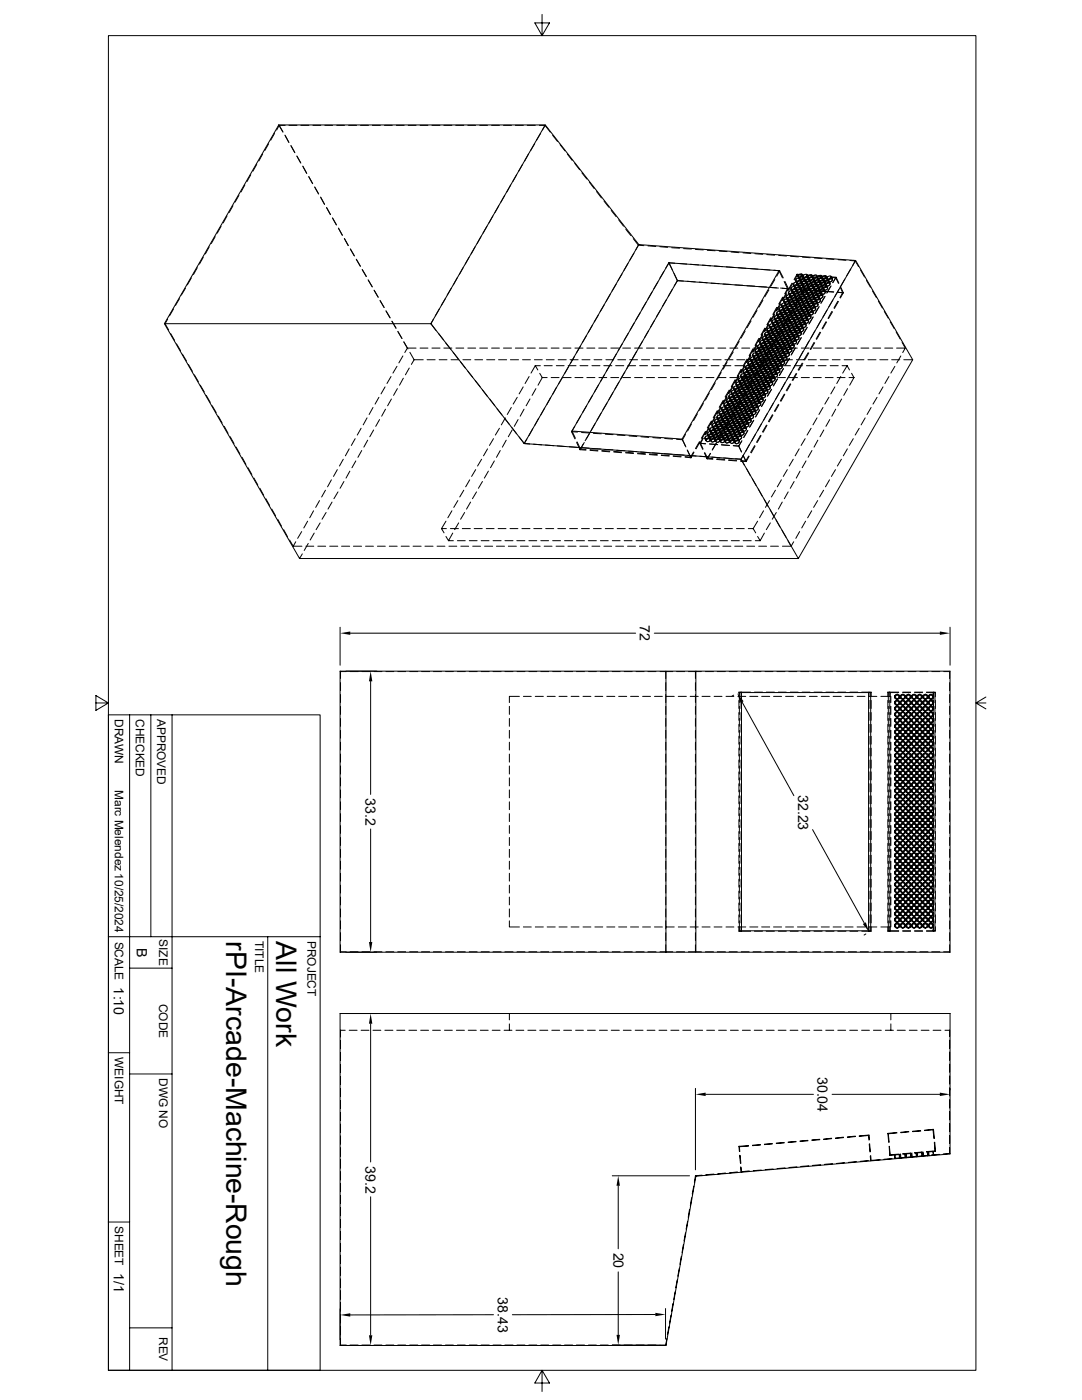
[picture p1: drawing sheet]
<svg xmlns="http://www.w3.org/2000/svg" width="216mm" height="279mm" viewBox="0 0 216 279" stroke-linecap="round" stroke-linejoin="round" font-family="sans-serif">
<defs><g id="words">
<g font-size="5.7">
<text x="45.1" y="187.8" transform="rotate(90 45.1 187.8)">rPI-Arcade-Machine-Rough</text>
<text x="55.1" y="187.8" transform="rotate(90 55.1 187.8)">All Work</text>
</g>
<g font-size="2.8">
<text x="127.7" y="124.8" transform="rotate(90 127.7 124.8)">72</text>
<text x="72.9" y="159.3" transform="rotate(90 72.9 159.3)">33.2</text>
<text x="159.3" y="158.6" transform="rotate(90 159.3 158.6)">32.23</text>
<text x="27.3" y="189.1" transform="rotate(90 27.3 189.1)">B</text>
<text x="22.7" y="197.1" transform="rotate(90 22.7 197.1)">1:10</text>
<text x="163.2" y="214.9" transform="rotate(90 163.2 214.9)">30.04</text>
<text x="72.9" y="232.7" transform="rotate(90 72.9 232.7)">39.2</text>
<text x="122.4" y="250" transform="rotate(90 122.4 250)">20</text>
<text x="22.7" y="254" transform="rotate(90 22.7 254)">1/1</text>
<text x="99.4" y="258.9" transform="rotate(90 99.4 258.9)">38.43</text>
</g>
<g font-size="2.4">
<text x="22.9" y="143.5" transform="rotate(90 22.9 143.5)">DRAWN</text>
<text x="27.1" y="143.5" transform="rotate(90 27.1 143.5)">CHECKED</text>
<text x="31.4" y="143.5" transform="rotate(90 31.4 143.5)">APPROVED</text>
<text x="22.9" y="157.7" transform="rotate(90 22.9 157.7)">Marc Melendez 10/25/2024</text>
<text x="22.9" y="187.9" transform="rotate(90 22.9 187.9)">SCALE</text>
<text x="31.8" y="187.5" transform="rotate(90 31.8 187.5)">SIZE</text>
<text x="50.9" y="187.8" transform="rotate(90 50.9 187.8)">TITLE</text>
<text x="61.4" y="187.8" transform="rotate(90 61.4 187.8)">PROJECT</text>
<text x="31.8" y="200.3" transform="rotate(90 31.8 200.3)">CODE</text>
<text x="22.9" y="210.9" transform="rotate(90 22.9 210.9)">WEIGHT</text>
<text x="31.8" y="215.1" transform="rotate(90 31.8 215.1)">DWG NO</text>
<text x="22.9" y="244.7" transform="rotate(90 22.9 244.7)">SHEET</text>
<text x="31.8" y="266.8" transform="rotate(90 31.8 266.8)">REV</text>
</g>
</g></defs>
<g fill="none" stroke="#000" stroke-width=".2">
<path d="M21.6 7.1h173.1v266.4h-173.1zM108.2 2.9v4.2l1.4-2.5h-2.9l1.5 2.5M47.7 39l-.8 1.3M48.9 36.9l-.8 1.4M50 34.9l-.7 1.3M51.2 32.8l-.7 1.4M52.4 30.7l-.8 1.4M53.6 28.7l-.8 1.4M54.8 26.6l-.8 1.4M55.6 24.9h53.2l-22.8 39.7M55.6 24.9l-22.8 39.7 27 46.9M55.6 24.9l.9 1.5"/>
<path d="M55.7 25h1.2M55.7 25l.7 1.3M55.7 25l-.5 1M56.9 27l.8 1.4M57.7 25h1.6M58 29l.8 1.4M58.1 29.1l.7 1.4M59.2 31.1l.8 1.5M60 25h1.6M60.4 33.1l.8 1.5M61.6 35.2l.8 1.4M61.6 35.3l.8 1.4"/>
<path d="M62.4 25h1.6M62.8 37.3l.8 1.4M64 39.3l.8 1.5M64.8 25h1.6M67.2 25h1.5M69.6 25h1.6M71.9 25h1.6M74.3 25h1.6M76.7 25h1.6M79.1 25h1.5M81.4 25h1.6M83.8 25h1.6"/>
<path d="M86.2 25h1.6M88.6 25h1.6M90.9 25h1.6M93.3 25h1.6M95.7 25h1.6M98.1 25h1.6M100.5 25h1.6M100.7 39l-.8 1.3M101.9 36.9l-.8 1.4M102.8 25h1.6M103.1 34.9l-.8 1.3M104.3 32.8l-.8 1.4"/>
<path d="M105.2 25h1.6M105.5 30.7l-.8 1.4M106.7 28.7l-.8 1.4M107.6 25h1.2M107.9 26.6l-.8 1.4M108.8 25l1 1.4M108.8 25l-.6 1M108.8 24.9l18.7 23.9M110.3 27l1 1.2M111.8 28.9l.9 1.2M113.2 30.7l1 1.3M114.7 32.6l1 1.3"/>
<path d="M116.1 34.5l1 1.2M117.6 36.4l1 1.2M119 38.2l1 1.3M35.8 59.6l-.8 1.4M37 57.5l-.8 1.4M38.2 55.5l-.8 1.4M39.4 53.4l-.8 1.4M40.6 51.4l-.8 1.3M41.7 49.3l-.7 1.4M42.9 47.2l-.7 1.4M44.1 45.2l-.8 1.3M45.3 43.1l-.8 1.4"/>
<path d="M46.5 41.1l-.8 1.3M65.2 41.4l.7 1.4M65.2 41.5l.8 1.3M66.3 43.5l.8 1.4M67.5 45.5l.8 1.5M68.7 47.6l.8 1.4M68.7 47.7l.8 1.3M69.9 49.7l.8 1.3M69.9 49.7l.8 1.4M71.1 51.7l.8 1.4M71.1 51.8l.8 1.4M72.3 53.8l.8 1.4"/>
<path d="M73.4 55.8l.9 1.5M74.6 57.9l.8 1.4M74.7 58l.8 1.4M75.8 59.9l.8 1.4M88.9 59.6l-.8 1.4M90 57.5l-.8 1.4M91.2 55.5l-.7 1.4M92.4 53.4l-.7 1.4M93.6 51.4l-.8 1.3M94.8 49.3l-.8 1.4M96 47.2l-.8 1.4M97.2 45.2l-.8 1.3"/>
<path d="M98.3 43.1l-.7 1.4M99.5 41.1l-.7 1.3M120.5 40.1l1 1.3M121.8 58.8l-.9 1.4M122 42l.9 1.2M122.9 56.7l-.8 1.4M123.4 43.9l1 1.2M124.1 54.7l-.8 1.3M124.9 45.8l1 1.2M125.3 52.6l-.8 1.4M126.4 47.6l1 1.3M126.5 50.5l-.8 1.4"/>
<path d="M127.4 48.9l-.5 .9M127.4 48.9l1.1 .1M129.3 49.1l1.6 .1M130.1 58.3l-.8 1.4M131.3 56.3l-.8 1.3M131.7 49.2l1.5 .2M132.5 54.2l-.8 1.3M133 59.8l-.8 1.4M133.5 52.5l21.9 1.5-19.3 33.6-22-1.6zM133.5 52.5l1.7 3.5M133.5 52.5h1.2M133.5 52.5l.7 1.3"/>
<path d="M133.5 52.5l-.7 1M134 49.4l1.6 .1M134.5 54.6l.7 1.4M135.2 56l-18.2 31.6M135.2 56l19.7 1.4M135.2 56l-.7 1.1M135.4 52.6l1.6 .1M136.4 49.6l1.6 .1M137.1 56.1l1.6 .2M137.8 52.7l1.6 .2M138.8 49.8l1.5 .1M139.5 56.3l1.6 .1"/>
<path d="M140.2 52.9l1.6 .1M141.1 50h1.6M141.9 56.5l1.6 .1M142.5 53.1l1.6 .1M143.5 50.1l1.6 .1M144.3 56.7l1.5 .1M144.9 53.3l1.6 .1M145.9 50.3l1.5 .1M146.6 56.9h1.6M147.3 53.4l1.6 .2M148.3 50.5l1.5 .1M149 57l1.6 .1"/>
<path d="M149.6 53.6l1.7 .1M150.6 50.6l1.6 .2M151.4 57.2l1.6 .1M152 53.8l1.6 .1M152.2 59.9l-.8 1.4M153 50.8l1.6 .1M153.4 57.9l-.8 1.3M153.8 57.4l1.5 .1M154.4 53.9l1.2 .2M154.6 55.8l-.8 1.3M155.4 51l1.5 .1M155.4 54l.7 1.5"/>
<path d="M155.6 54.1l-.6 1M155.6 54.1l.7 1.4M155.7 57.5l1.4 .1M156.1 57.5l1.2 .1M156.2 59.3l-.8 1.4M156.3 59.4l-.8 1.3M156.5 56.2l.6 1.4M156.5 59.9l.4-.3a.34 .34 0 0 1 .1 .5 .34 .34 0 0 1-.5 .1zM156.6 59.7l-.2 .2a.24 .24 0 0 0 0 .3 .24 .24 0 0 0 .2 .1M156.6 56.2l.7 1.4M156.8 59.4l.3 .5M156.8 58.5l-.7 1.4"/>
<path d="M156.9 59.3l.3 .6M157 59l.4-.2a.34 .34 0 0 1 .1 .5 .34 .34 0 0 1-.5 .1zM157 58.6l-.8 1.4M157 59.6a.3 .3 0 0 1 .3 .3 .3 .3 0 0 1-.3 .3M157.1 58.9l-.3 .4 .3 .2M157.1 57.6l-.5 1M157.2 59.6l.2-.1a.32 .32 0 0 1 .3-.2 .32 .32 0 0 1 .3 .4 .32 .32 0 0 1-.4 .2l-.3 .1zM157.2 59.7l.3 .6M157.3 59.8l.2 .4M157.3 58.5l.3 .5M157.3 57.6l-.6 1.1M157.4 58.5l.2 .6"/>
<path d="M157.4 59.9l.5-.2a.34 .34 0 0 1 .1 .5 .34 .34 0 0 1-.5 0zM157.4 58.2l.5-.2a.34 .34 0 0 1 .1 .5 .34 .34 0 0 1-.5 0zM157.5 58.8h.1a.3 .3 0 0 1 .2 .3 .3 .3 0 0 1-.3 .3M157.6 59.8l-.3 .3 .3 .3M157.6 58.1l-.2 .2a.2 .2 0 0 0-.1 .3 .2 .2 0 0 0 .3 .1M157.6 58.9l.3 .6M157.7 59.3l-.4 .1-.2 .3M157.7 51.1l1.6 .2M157.8 58.9l.2 .5M157.8 57.7l.2 .5M157.8 59.4l.2 .5M157.8 58.7l.1-.1a.31 .31 0 0 1 .5 .2 .31 .31 0 0 1-.4 .3h-.4z"/>
<path d="M157.9 57.6l.2 .6M157.9 59.4l.2 .5M157.9 59.1l.5-.2a.34 .34 0 0 1 .1 .5 .34 .34 0 0 1-.5 0zM157.9 57.4l.5-.3a.34 .34 0 0 1 .1 .5 .34 .34 0 0 1-.5 .1zM158 59.7l.2 .2-.2 .4M158 59.6l-.3 .3-.4 .1M158 58l.2 .1-.2 .5M158 59l-.1 .1a.27 .27 0 0 0-.1 .3 .27 .27 0 0 0 .2 .2M158 57.3l-.1 .1a.26 .26 0 0 0-.1 .3 .26 .26 0 0 0 .2 .2M158 56.5l-.7 1.4M158.1 58.1l.5 1M158.1 59.8l.5 1"/>
<path d="M158.2 56.6l-.8 1.4M158.2 58.5l-.5 .1-.2 .3M158.2 58.1l.3 .5M158.2 57.9a.31 .31 0 0 1 .5-.2 .31 .31 0 0 1 .1 .5 .3 .3 0 0 1-.5 .2 .3 .3 0 0 1-.1-.5zM158.2 59.6h.1a.32 .32 0 0 1 .6 0 .32 .32 0 0 1-.4 .4l-.4-.1zM158.2 59.9l.3 .4M158.3 56.9l.2 .5M158.3 58.6l.2 .5M158.3 56.8l.3 .6M158.4 58.3l.4-.3a.34 .34 0 0 1 .2 .5 .34 .34 0 0 1-.5 .1zM158.4 60l.4-.2a.34 .34 0 0 1 .2 .5 .34 .34 0 0 1-.5 0zM158.4 56.5l.4-.2a.34 .34 0 0 1 .2 .5 .34 .34 0 0 1-.5 .1z"/>
<path d="M158.5 58.9l.2 .2-.2 .4M158.5 57.1l.2 .3-.2 .3M158.5 58.7l-.2 .3-.5 .2M158.5 58.2l-.3 .3 .3 .3M158.5 59.9l-.3 .3 .3 .3M158.5 56.4l-.2 .2a.24 .24 0 0 0 0 .3 .24 .24 0 0 0 .2 .1M158.6 58.9l.1-.1a.32 .32 0 0 1 .4-.2 .32 .32 0 0 1 .3 .4 .32 .32 0 0 1-.4 .2h-.3zM158.6 57.3l.3 .6M158.6 59l.3 .6M158.7 57.6l-.5 .2-.2 .3M158.7 57.1l.1-.1a.32 .32 0 0 1 .6 0 .32 .32 0 0 1-.4 .5l-.4-.1zM158.7 59.4l-.5 .1-.2 .3"/>
<path d="M158.7 59l.3 .5M158.7 57.3l.2 .4M158.7 57.8l.3 .5M158.7 56l.3 .6M158.7 59.5l.3 .5M158.8 59.4l.3 .6M158.8 57.7l.3 .6M158.8 56l.3 .6M158.9 57.4l.4-.2a.34 .34 0 0 1 .1 .5 .34 .34 0 0 1-.5 .1zM158.9 55.7l.4-.2a.34 .34 0 0 1 .1 .5 .34 .34 0 0 1-.5 0zM158.9 59.1l.4-.2a.34 .34 0 0 1 .1 .5 .34 .34 0 0 1-.5 .1zM158.9 56.3h.1a.31 .31 0 0 1 .2 .4 .31 .31 0 0 1-.3 .2"/>
<path d="M159 59.6l-.2 .3-.5 .2M159 58a.3 .3 0 0 1 .2 .4 .3 .3 0 0 1-.3 .2M159 59.8l.2 .1v.2l-.2 .3M159 57.3l-.3 .3a.22 .22 0 0 0 .1 .2 .22 .22 0 0 0 .2 .1l-.3 .4h-.4M159 55.6l-.3 .4 .3 .2M159 59.1l-.2 .2a.23 .23 0 0 0 0 .2 .23 .23 0 0 0 .2 .1M159 54.7l-.5 1.1M159 54.7l1.2 .1M159 54.7l.6 1.2M159.1 56.4l.3 .6M159.1 59.9l.3 .6M159.1 58.2l.3 .6"/>
<path d="M159.1 54.9l-.6 1M159.1 54.9l.5 1.1M159.1 54.9h1M159.2 58.5l-.4 .1-.3 .4M159.2 56.8l-.4 .1-.3 .3M159.2 58.2l.2 .5M159.2 56.5l.2 .4M159.2 55.2l.3 .5M159.2 57l.3 .4M159.2 58.7l.3 .5M159.2 59.9l.2 .5M159.3 56.9l.3 .5"/>
<path d="M159.3 59.6a.3 .3 0 0 1 .6 .1 .3 .3 0 0 1-.3 .4l-.5-.1zM159.3 56.2v-.1a.32 .32 0 0 1 .6 .2 .31 .31 0 0 1-.4 .3l-.3 .1-.2-.2zM159.3 57.9a.31 .31 0 0 1 .6 .1 .31 .31 0 0 1-.4 .4l-.4-.1zM159.3 58.6l.3 .6M159.3 56.6l.5-.2a.34 .34 0 0 1 .1 .5 .34 .34 0 0 1-.5 0zM159.3 54.9l.5-.2a.34 .34 0 0 1 .1 .4 .34 .34 0 0 1-.5 .1zM159.4 58.3l.4-.2a.34 .34 0 0 1 .1 .5 .34 .34 0 0 1-.5 .1zM159.4 57.2l.3 .2v.2l-.3 .2M159.4 58.8l-.2 .3-.5 .1M159.4 55.5l.3 .1v.2l-.3 .3M159.4 58.9l.3 .2-.3 .5M159.4 57.1l-.1 .2-.6 .2"/>
<path d="M159.5 59.9l-.2 .2a.24 .24 0 0 0-.1 .3 .24 .24 0 0 0 .3 .1M159.5 56.5l-.3 .3 .3 .3M159.5 58.2l-.2 .2a.26 .26 0 0 0-.1 .3 .26 .26 0 0 0 .3 .1M159.5 54.8l-.2 .2a.23 .23 0 0 0-.1 .3 .23 .23 0 0 0 .3 .1M159.6 59.6l-.9 1.4 .5-.1 .2-.4M159.6 57.3l.5 1.1M159.6 59.1l.5 1M159.6 55.6l.3 .6M159.6 57.7l-.5 .2-.1 .2M159.6 56l-.5 .1-.1 .3M159.6 59.4l-.4 .1-.2 .4M159.7 58.8h.1a.32 .32 0 0 1 .5 0 .32 .32 0 0 1-.3 .5l-.4-.1z"/>
<path d="M159.7 57.2a.35 .35 0 0 1 .4-.3 .35 .35 0 0 1 .3 .4 .35 .35 0 0 1-.5 .3l-.3-.2zM159.7 59.1l.2 .5M159.7 57.4l.2 .4M159.7 55.6l.2 .5M159.7 59.6l.2 .5M159.7 56.1l.2 .5M159.7 57.9l.2 .4M159.7 55.4l.1-.1a.3 .3 0 0 1 .5 .1 .3 .3 0 0 1-.3 .4h-.4zM159.8 56l.2 .6M159.9 59.2l.4-.2a.34 .34 0 0 1 .1 .5 .34 .34 0 0 1-.5 .1zM159.9 55.8l.4-.3a.34 .34 0 0 1 .1 .5 .34 .34 0 0 1-.5 .1zM159.9 57.5l.4-.2a.34 .34 0 0 1 .1 .5 .34 .34 0 0 1-.5 0z"/>
<path d="M159.9 59.9h.1a.31 .31 0 0 1 .2 .3 .31 .31 0 0 1-.3 .3M159.9 58l-.2 .3-.5 .1M159.9 56.4a.31 .31 0 0 1 .2 .3 .31 .31 0 0 1-.2 .3M159.9 56.2l-.3 .4-.4 .1M159.9 58.1l.3 .2-.3 .4M159.9 54.7l.2 .1-.2 .5M159.9 55.7l-.1 .1a.24 .24 0 0 0-.1 .3 .24 .24 0 0 0 .3 .2M159.9 59.7l-.2 .3-.4 .1M160 59.1l-.3 .4 .3 .2M160 57.4l-.2 .2a.24 .24 0 0 0-.1 .3 .24 .24 0 0 0 .3 .1M160 56.7l.5 1.2M160 56.6l.5 1.2"/>
<path d="M160 54.8l.5 1M160 56.5l.5 1M160.1 58.3l.2 .5M160.1 59.9l.2 .6M160.1 56.9l-.4 .1-.3 .3M160.1 58.6l-.5 .2-.2 .2M160.1 55.1l-.4 .1-.3 .4M160.1 51.3l1.6 .1M160.1 58h.2a.28 .28 0 0 1 .5 0 .28 .28 0 0 1-.3 .4l-.4 .1-.1-.2zM160.1 54.8l.3 .5M160.1 56.3h.1a.32 .32 0 0 1 .6 0 .32 .32 0 0 1-.4 .4l-.4-.1zM160.1 60l.3 .5"/>
<path d="M160.1 56.5l.3 .5M160.1 58.3l.3 .4M160.2 58.8l.2 .4M160.2 55.3l.2 .5M160.2 57l.2 .5M160.2 59.7h.1a.29 .29 0 0 1 .5 0 .29 .29 0 0 1-.3 .5l-.4-.1zM160.2 58.7l.3 .6M160.3 58.4l.4-.2a.34 .34 0 0 1 .2 .5 .34 .34 0 0 1-.5 0zM160.3 54.9l.4-.2a.34 .34 0 0 1 .2 .5 .34 .34 0 0 1-.5 .1zM160.3 56.7l.4-.2a.34 .34 0 0 1 .2 .5 .34 .34 0 0 1-.5 0zM160.4 55.5l.1 .1a.31 .31 0 0 1 .1 .3 .31 .31 0 0 1-.2 .3M160.4 57.3a.3 .3 0 0 1 .3 .3 .3 .3 0 0 1-.3 .3"/>
<path d="M160.4 59a.3 .3 0 0 1 .3 .3 .3 .3 0 0 1-.3 .3M160.4 57.1l-.2 .3-.5 .2M160.4 58.8l-.3 .4-.4 .1M160.4 55.4l-.2 .3-.5 .1M160.4 58.3l-.2 .2v.3l.2 .1M160.4 54.8l-.3 .4 .3 .3M160.4 56.6l-.3 .3 .3 .3M160.5 57.9h1.1M160.5 57.9l-.5 .9M160.5 57.8l1.1 .1M160.5 57.8l-.6 1.1M160.5 57.4l.3 .6"/>
<path d="M160.5 55.7l.3 .6M160.5 59.1l.3 .6M160.6 57.2a.35 .35 0 0 1 .4-.2 .35 .35 0 0 1 .2 .4 .36 .36 0 0 1-.4 .3 .36 .36 0 0 1-.3-.4zM160.6 59.5l-.5 .1-.2 .3M160.6 56l-.5 .2-.2 .3M160.6 57.7l-.5 .2-.2 .3M160.6 57.4l.3 .5M160.6 59.1l.3 .5M160.6 55.7l.3 .5M160.7 57.9l.2 .5M160.7 59.6l.2 .5M160.7 56.2l.2 .5"/>
<path d="M160.7 55.4h.1a.3 .3 0 0 1 .5 .1 .3 .3 0 0 1-.3 .4l-.5-.1zM160.7 58.9l.1-.1a.31 .31 0 0 1 .5 .2 .31 .31 0 0 1-.4 .4l-.4-.1zM160.7 57.8l.3 .6M160.7 56.1l.3 .6M160.7 59.6l.3 .6M160.8 57.6l.4-.2a.34 .34 0 0 1 .1 .5 .34 .34 0 0 1-.5 0zM160.8 55.8l.4-.2a.34 .34 0 0 1 .1 .5 .34 .34 0 0 1-.5 .1zM160.8 59.3l.4-.2a.34 .34 0 0 1 .2 .5 .34 .34 0 0 1-.5 0zM160.9 58.2l.2 .1-.2 .5M160.9 59.9l.2 .2-.2 .4M160.9 59.8l-.2 .3-.5 .1M160.9 54.7a.3 .3 0 0 1 .2 .3 .3 .3 0 0 1-.2 .3"/>
<path d="M160.9 56.3l-.2 .3-.5 .2M160.9 56.5l.2 .1v.2l-.2 .3M160.9 58l-.2 .3-.5 .2M160.9 59.2l-.2 .2a.24 .24 0 0 0 0 .2 .24 .24 0 0 0 .2 .2M160.9 57.4l-.2 .4 .2 .3M160.9 55.8l-.2 .2a.23 .23 0 0 0 0 .2 .23 .23 0 0 0 .2 .1M161 55l1.5 .1M161 54.9l1.6 .1M161 58.3l.3 .6M161 56.6l.3 .5M161 54.9l.3 .6M161.1 58.7h-.4l-.3 .4"/>
<path d="M161.1 55.2l-.5 .2-.2 .3M161.1 56.9l-.5 .2-.2 .3M161.1 54.9l.2 .4M161.1 58.1l.1-.1a.32 .32 0 0 1 .4-.1 .32 .32 0 0 1 .2 .4 .32 .32 0 0 1-.4 .2l-.4-.1zM161.1 59.8h.1a.32 .32 0 0 1 .6 0 .32 .32 0 0 1-.4 .4h-.4zM161.1 58.3l.2 .5M161.1 55.4l.3 .4M161.1 56.6l.2 .5M161.2 56.3a.32 .32 0 0 1 .5 0 .32 .32 0 0 1-.2 .5h-.4l-.1-.1zM161.2 57.1l.2 .5M161.2 58.8l.2 .5M161.2 55.3l.3 .6"/>
<path d="M161.2 58.7l.3 .6M161.2 57l.3 .6M161.3 56.7l.4-.2a.34 .34 0 0 1 .1 .5 .34 .34 0 0 1-.5 .1zM161.3 58.5l.4-.2a.34 .34 0 0 1 .1 .4 .34 .34 0 0 1-.5 .1zM161.3 55l.4-.2a.34 .34 0 0 1 .1 .5 .34 .34 0 0 1-.5 .1zM161.3 58.9l-.1 .3-.5 .2M161.3 59.1h.2a.34 .34 0 0 1 .1 .3 .34 .34 0 0 1-.3 .3M161.3 57.4l.3 .1v.2l-.3 .3M161.3 55.5l-.3 .3-.3 .1M161.3 55.6l.3 .2-.3 .4M161.3 57.2l-.1 .2-.5 .3M161.4 56.6l-.2 .2a.24 .24 0 0 0-.1 .3 .24 .24 0 0 0 .3 .1"/>
<path d="M161.4 54.9l-.2 .2a.24 .24 0 0 0-.1 .3 .24 .24 0 0 0 .3 .1M161.4 58.4l-.2 .1a.24 .24 0 0 0-.1 .3 .24 .24 0 0 0 .3 .2M161.5 57.5l.5 1M161.5 55.8l.5 1M161.5 59.2l.3 .6M161.5 59.6l-.5 .1-.1 .3M161.5 57.8l-.5 .2-.1 .3M161.5 56.1l-.4 .1-.2 .4M161.6 59.2l.2 .5M161.6 57.5l.2 .5M161.6 55.8l.2 .5M161.6 59h.1a.32 .32 0 0 1 .4-.2 .32 .32 0 0 1 .2 .4 .32 .32 0 0 1-.4 .2l-.4-.1z"/>
<path d="M161.6 55.5h.1a.32 .32 0 0 1 .5 0 .32 .32 0 0 1-.3 .5l-.4-.1zM161.6 57.3l.1-.1a.32 .32 0 0 1 .5 .1 .32 .32 0 0 1-.3 .4h-.2a.22 .22 0 0 1-.2-.2 .22 .22 0 0 1 .1-.2zM161.6 58l.2 .5M161.6 56.3l.2 .5M161.6 59.7l.2 .5M161.7 59.6l.3 .6M161.8 57.7l.4-.3a.34 .34 0 0 1 .1 .5 .34 .34 0 0 1-.5 .1zM161.8 55.9l.4-.2a.34 .34 0 0 1 .1 .5 .34 .34 0 0 1-.5 .1zM161.8 59.4l.4-.3a.34 .34 0 0 1 .1 .5 .34 .34 0 0 1-.5 .1zM161.8 56.5l.1 .1a.31 .31 0 0 1 .2 .3 .31 .31 0 0 1-.3 .2M161.8 58.3a.3 .3 0 0 1 .3 .2 .3 .3 0 0 1-.3 .3M161.8 54.8h.1a.31 .31 0 0 1 .2 .4 .31 .31 0 0 1-.3 .2"/>
<path d="M161.8 59.8l-.1 .3-.5 .2M161.8 58.1l-.3 .4h-.3M161.8 60a.3 .3 0 0 1 .3 .3 .3 .3 0 0 1-.3 .3M161.8 56.4l-.2 .3-.4 .1M161.9 57.5l-.3 .3a.22 .22 0 0 0 0 .2 .22 .22 0 0 0 .3 .1M161.9 55.8l-.3 .4 .3 .2M161.9 59.3l-.3 .2v.2l.3 .2M162 54.9l.2 .6M162 58.4l.3 .6M162 56.6l.2 .6M162 58.2a.35 .35 0 0 1 .4-.2 .35 .35 0 0 1 .3 .4 .36 .36 0 0 1-.4 .3 .36 .36 0 0 1-.3-.4zM162.1 57l-.5 .1-.2 .3"/>
<path d="M162.1 58.7l-.5 .1-.2 .4M162.1 55.3l-.6 .2-.2 .2M162.1 56.7l.2 .4M162.1 54.9l.2 .5M162.1 58.4l.2 .5M162.1 58.9l.2 .5M162.1 57.2l.2 .5M162.1 55.5l.2 .4M162.1 58.8l.3 .6M162.1 55.3l.3 .7M162.1 57.1l.3 .6M162.1 59.9l.1-.1a.3 .3 0 0 1 .5 .1 .3 .3 0 0 1-.3 .4l-.4-.1z"/>
<path d="M162.1 56.4l.1-.1a.31 .31 0 0 1 .5 .2 .31 .31 0 0 1-.4 .4h-.2l-.2-.2zM162.2 56.8l.4-.2a.34 .34 0 0 1 .2 .5 .34 .34 0 0 1-.5 0zM162.2 55.1l.4-.2a.34 .34 0 0 1 .2 .5 .34 .34 0 0 1-.5 0zM162.2 58.5l.4-.2a.34 .34 0 0 1 .2 .5 .34 .34 0 0 1-.5 .1zM162.3 57.4l.3 .2-.3 .4M162.3 57.3l-.2 .3-.5 .1M162.3 55.7a.3 .3 0 0 1 .3 .3 .3 .3 0 0 1-.3 .3M162.3 59.1l.3 .2-.3 .5M162.3 59l-.2 .3-.5 .1M162.3 55.5l-.1 .3-.6 .2M162.3 56.7l-.2 .2a.23 .23 0 0 0 0 .3 .23 .23 0 0 0 .2 .1M162.3 55l-.2 .2a.23 .23 0 0 0 0 .3 .23 .23 0 0 0 .2 .1"/>
<path d="M162.3 58.4l-.2 .3 .2 .4M162.4 58l1.6 .1M162.4 59.3l.3 .6M162.4 57.5l.3 .6M162.4 55.8l.3 .6M162.5 51.5l1.5 .1M162.5 57.9l-.6 .2-.1 .2M162.5 56.2l-.4 .1-.3 .3M162.5 59.6l-.4 .1-.3 .4M162.5 55.8l.3 .5M162.6 59.1v-.1a.32 .32 0 0 1 .5-.1 .32 .32 0 0 1 .1 .4 .32 .32 0 0 1-.4 .2l-.4-.1zM162.6 57.6l.2 .4"/>
<path d="M162.6 59.3l.2 .5M162.6 56.3l.2 .5M162.6 58.1l.2 .4M162.6 59.8l.2 .5M162.6 55.6a.32 .32 0 0 1 .6-.1 .32 .32 0 0 1-.3 .5h-.5zM162.6 57.3l.1-.1a.31 .31 0 0 1 .5 .1 .31 .31 0 0 1-.3 .4l-.3 .1-.2-.1zM162.6 59.7l.3 .6M162.6 56.3l.3 .6M162.6 58l.3 .6M162.7 57.7l.5-.2a.34 .34 0 0 1 .1 .5 .34 .34 0 0 1-.5 0zM162.7 56l.5-.2a.34 .34 0 0 1 .1 .4 .34 .34 0 0 1-.5 .1zM162.7 59.4l.5-.2a.34 .34 0 0 1 .1 .5 .34 .34 0 0 1-.5 .1z"/>
<path d="M162.8 58.2l-.2 .2-.5 .2M162.8 56.6a.3 .3 0 0 1 .2 .3 .3 .3 0 0 1-.2 .3M162.8 56.4l-.3 .4-.4 .1M162.8 54.9l.2 .1-.2 .5M162.8 59.9l-.2 .3-.5 .1M162.8 58.3l.2 .2v.2l-.2 .2M162.8 57.6l-.2 .2a.24 .24 0 0 0 0 .3 .24 .24 0 0 0 .3 .1M162.8 55.9l-.2 .1a.24 .24 0 0 0 0 .3 .24 .24 0 0 0 .2 .2M162.9 59.3l-.3 .2a.26 .26 0 0 0 0 .3 .26 .26 0 0 0 .3 .1M162.9 55l.5 1M162.9 58.4l.5 1.1M162.9 56.7l.5 1"/>
<path d="M163 57.1l-.5 .1-.2 .3M163 55.3l-.4 .2-.3 .3M163 58.8l-.5 .2-.2 .2M163 56.7l.2 .5M163 55l.2 .5M163 58.5l.2 .4M163 59.9h.2a.3 .3 0 0 1 .5 .1 .3 .3 0 0 1-.3 .4h-.4l-.1-.1zM163 56.5h.1a.32 .32 0 0 1 .6 0 .32 .32 0 0 1-.4 .4h-.4zM163 58.3a.34 .34 0 0 1 .5-.3 .34 .34 0 0 1 .2 .5 .34 .34 0 0 1-.5 .2l-.3-.2zM163.1 59l.2 .4M163.1 57.2l.2 .5M163.1 55.5l.2 .5"/>
<path d="M163.2 58.6l.4-.2a.34 .34 0 0 1 .1 .5 .34 .34 0 0 1-.5 0zM163.2 56.9l.4-.2a.34 .34 0 0 1 .1 .5 .34 .34 0 0 1-.5 0zM163.2 55.2l.4-.3a.34 .34 0 0 1 .1 .5 .34 .34 0 0 1-.5 .1zM163.2 55.6l-.1 .3-.5 .1M163.2 57.5a.3 .3 0 0 1 .3 .3 .3 .3 0 0 1-.3 .3M163.2 55.8h.2a.34 .34 0 0 1 .1 .3 .34 .34 0 0 1-.3 .3M163.2 59.2a.3 .3 0 0 1 .3 .3 .3 .3 0 0 1-.3 .3M163.3 57.4l-.3 .3-.4 .1M163.3 59.1l-.1 .2-.6 .2M163.3 58.5l-.1 .1a.27 .27 0 0 0-.1 .3 .27 .27 0 0 0 .2 .2M163.3 56.8l-.2 .2a.22 .22 0 0 0 0 .3 .22 .22 0 0 0 .2 .1M163.3 55l-.2 .2a.26 .26 0 0 0-.1 .3 .26 .26 0 0 0 .3 .2"/>
<path d="M163.3 55.2l1.6 .1M163.3 55.1l1.6 .1 .2 .4M163.4 59.4l.3 .6-.3 .3-.3 .1M163.4 55.9l.3 .6M163.4 57.6l.3 .6M163.4 59.2a.35 .35 0 0 1 .5-.3 .35 .35 0 0 1 .2 .5 .37 .37 0 0 1-.4 .2 .37 .37 0 0 1-.3-.4zM163.4 56.3h-.3l-.3 .4M163.4 57.4l.3-.1a.31 .31 0 0 1 .5 .2 .31 .31 0 0 1-.4 .3h-.4zM163.5 58l-.5 .1-.2 .3M163.5 59.7l-.5 .1-.2 .4M163.5 59.4l.2 .4M163.5 57.6l.2 .5"/>
<path d="M163.5 55.9l.2 .5M163.5 56.4l.2 .5M163.5 58.1l.3 .5M163.6 56.3l.3 .6M163.6 58l.3 .6M163.6 55.6h.1a.31 .31 0 0 1 .5 .1 .31 .31 0 0 1-.4 .4l-.4-.1zM163.7 56l.4-.2a.34 .34 0 0 1 .1 .5 .34 .34 0 0 1-.5 .1zM163.7 57.8l.4-.2a.34 .34 0 0 1 .1 .5 .34 .34 0 0 1-.5 0zM163.7 54.9a.3 .3 0 0 1 .3 .3 .3 .3 0 0 1-.3 .3M163.7 58.4l.3 .1-.3 .5M163.7 58.3l-.2 .2-.4 .2M163.7 56.7a.3 .3 0 0 1 .3 .3 .3 .3 0 0 1-.3 .3"/>
<path d="M163.7 56.5l-.1 .3-.5 .2M163.8 56l-.2 .2a.23 .23 0 0 0-.1 .2 .23 .23 0 0 0 .3 .2M163.8 57.7l-.2 .2a.23 .23 0 0 0-.1 .3 .23 .23 0 0 0 .3 .1M163.9 55.1l.3 .6M163.9 56.8l.3 .6M163.9 58.5l.3 .6M164 58.9l-.5 .1-.2 .3M164 57.1l-.4 .1-.3 .4M164 55.4l-.5 .1-.2 .4M164 56.8l.2 .5M164 55.1l.2 .4M164 55.6l.3 .4"/>
<path d="M164 58.5l.2 .5M164 57.3l.3 .5M164 55.5l.3 .6M164 58.3l.1-.1a.31 .31 0 0 1 .6 .1 .31 .31 0 0 1-.4 .4l-.4-.1zM164 56.6a.32 .32 0 0 1 .4-.3 .32 .32 0 0 1 .3 .4 .32 .32 0 0 1-.4 .3l-.4-.1zM164.1 57.2l.2 .6M164.1 55.2l.4-.2a.34 .34 0 0 1 .2 .5 .34 .34 0 0 1-.5 0zM164.2 56.9l.4-.2a.34 .34 0 0 1 .1 .5 .34 .34 0 0 1-.5 .1zM164.2 55.8h.1a.3 .3 0 0 1 .2 .4 .3 .3 0 0 1-.3 .2M164.2 59.1l-.2 .4-.5 .1M164.2 57.6l.3 .1v.2l-.3 .3M164.2 57.4l-.1 .3-.6 .2"/>
<path d="M164.2 55.7l-.3 .3-.4 .1M164.3 55.1l-.3 .3v.2l.3 .1M164.3 56.9l-.2 .1a.24 .24 0 0 0-.1 .3 .24 .24 0 0 0 .3 .1M164.3 56l.5 1M164.3 57.7l.3 .6M164.4 56.3l-.4 .1-.3 .4M164.4 58l-.5 .2-.2 .3M164.5 56l.2 .5M164.5 57.7l.2 .5M164.5 57.5v-.1a.32 .32 0 0 1 .6 .1 .32 .32 0 0 1-.3 .4l-.5-.1zM164.5 55.8v-.1a.32 .32 0 0 1 .5-.1 .32 .32 0 0 1 .1 .4 .32 .32 0 0 1-.4 .2l-.4-.1zM164.5 56.5l.2 .4"/>
<path d="M164.6 59.1l-.8 1.4M164.6 56.1l.5-.2a.34 .34 0 0 1 .1 .5 .34 .34 0 0 1-.5 .1zM164.7 56.6l-.2 .3-.5 .1M164.7 55l.2 .2-.2 .4M164.7 56.7l.1 .1a.34 .34 0 0 1 .1 .3 .34 .34 0 0 1-.2 .3M164.7 58.3l-.3 .4-.4 .1M164.8 56l-.3 .2a.27 .27 0 0 0 0 .3 .27 .27 0 0 0 .3 .1M164.8 58.2l1.5 .1M164.8 58.2l1.6 .1M164.8 51.6l1.6 .2M164.8 56.9l.3 .5M164.8 55.1l.3 .6"/>
<path d="M164.9 56.7l.1-.1a.32 .32 0 0 1 .4-.2 .32 .32 0 0 1 .2 .4 .32 .32 0 0 1-.4 .3l-.4-.1zM164.9 55.5l-.5 .2-.2 .2M164.9 57.2l-.4 .1-.3 .4M164.9 56.9l.2 .5M165 55.7l.2 .4M165 55.5l.3 .6M165.1 55.3l.4-.2a.34 .34 0 0 1 .1 .5 .34 .34 0 0 1-.5 0zM165.1 55.9a.3 .3 0 0 1 .4 .3 .3 .3 0 0 1-.4 .3M165.2 55.8l-.1 .2-.6 .2M165.2 57.5l-.2 .3-.5 .1M165.2 55.2l-.2 .2v.3l.2 .1M165.3 56l.3 .6"/>
<path d="M165.4 56.4l-.5 .1-.2 .3M165.4 56l.3 .5M165.5 55.8a.32 .32 0 0 1 .5-.1 .32 .32 0 0 1-.2 .5h-.5zM165.7 55.1l.2 .1-.2 .5M165.7 56.6l-.2 .3-.5 .2M165.7 55.2l1.1 .1-.6 1.1M165.7 55.4h1.1M165.8 57.1l-.8 1.4M165.8 55.2l.3 .6M165.8 57.1l-.8 1.3M165.9 55.5l-.5 .2-.2 .3M165.9 55.2l.2 .5"/>
<path d="M166.1 55.8l-.2 .3-.5 .2M166.2 59.9l-.8 1.3M166.8 55.4l.5 1.2M166.8 55.4l-.6 1M166.8 55.3l.6 1.2M167.1 58.3l1 .1M167.2 58.3l1.1 .1M167.2 51.8l1.6 .1M167.4 57.8l-.8 1.4M167.6 57.3l.5 1.1M167.7 57.2l.6 1.2M168.1 58.4l-.5 1"/>
<path d="M168.3 58.4l-.6 1.1M168.6 55.7l-.8 1.4M169.6 52l1 .1M169.8 53.7l-.8 1.3M170.6 52.1l.7 1.1M170.6 52.1l-.5 .9M170.7 52l11.4 19.8-22.8 39.7-11.4-19.8zM170.7 52l-43.2-3.2-22.9 39.7M171.7 53.9l.8 1.4M172.9 56l.8 1.3M174.1 58l.8 1.4M32.8 64.6h53.2l18.6 23.9"/>
<path d="M33.4 63.7l-.5 .9 .8 1.3M34 66.5l.8 1.4M34.6 61.6l-.8 1.4M35.2 68.6l.8 1.4M36.4 70.7l.8 1.4M37.6 72.7l.8 1.4M38.8 74.8l.8 1.4M40 76.9l.8 1.3M41.1 78.9l.9 1.4M75.6 79.3l-.8 1.3M75.9 60l.8 1.4M76.8 77.2l-.8 1.4"/>
<path d="M77 62l.9 1.5M78 75.1l-.8 1.4M78.1 79.6l-.8 1.4M78.2 64.1l.8 1.3M78.2 64.1l.8 1.4M79.2 73.1l-.8 1.4M79.3 77.6l-.8 1.3M79.4 66.1l.8 1.4M79.4 66.2l.8 1.4M80.4 71l-.8 1.4M80.5 75.5l-.8 1.4M80.6 68.2l.7 1.3"/>
<path d="M80.6 68.3l.8 1.3M81.7 73.4l-.8 1.4M81.8 70.3l.8 1.5M82.6 71.8l-.5 .9M82.6 71.8h1.9M83 69.5h-1.7l-.5 .9M83.8 69.5h1.6M85.2 71.8h1.6M86 64.6h.1M86.2 69.5h1.6M86.5 63.7l-.5 .9 1 1.4M87.5 66.5l1 1.3"/>
<path d="M87.6 71.8h1.6M87.7 61.6l-.8 1.4M88.6 69.5h1.6M88.9 68.5l1 1.2M90 71.8h1.6M90.4 70.3l1 1.3M91 69.5h1.5M91.9 72.2l.9 1.2M92.4 71.8h1.5M93.3 69.5h1.6M93.3 74.1l1 1.2M94.7 71.8h1.6"/>
<path d="M94.8 75.9l1 1.3M95.7 69.5h1.6M96.3 77.8l.9 1.3M97.1 71.8h1.6M97.7 79.7l1 1.2M98.1 69.5h1.6M99.5 71.8h1.6M100.5 69.5h1.6M101.9 71.8h1.6M102.8 69.5h1.6M103.2 79.3l-.8 1.3M104.3 71.8h1.5"/>
<path d="M104.4 77.2l-.8 1.4M105.2 69.5h1.6M105.6 75.1l-.8 1.4M105.7 79.6l-.7 1.4M106.6 71.8h1.6M106.8 73h1M106.8 73l.5 .8M106.8 73l-.8 1.5M106.9 77.6l-.7 1.3M107.6 69.5h1.6M107.7 74.5l.5 .9M108.2 75.4h1"/>
<path d="M108.2 75.4l-.8 1.5M108.6 73h1.6M109 71.8h1.6M109.9 79.4l-.8 1.4M110 75.4h1.5M110 69.5h1.5M111 73h1.6M111 77.3l-.7 1.4M111.4 71.8h1.6M112.3 75.3l-.8 1.3M112.4 75.4h1.6M112.4 69.5h1.5"/>
<path d="M113.4 73h1.5M113.5 73.2l-.9 1.4M113.7 71.8h1.7M114.6 71.1l-.8 1.4M114.7 75.4h1.6M114.7 69.5h1.6M115.7 73h1.6M115.8 69.1l-.8 1.3M116.1 71.8h1.6M117 67l-.8 1.4M117.1 75.4h1.6M117.1 69.5h1.6"/>
<path d="M118.1 73h1.6M118.2 64.9l-.8 1.4M118.2 78.9l-.8 1.4M118.5 71.8h1.6M119.4 62.9l-.8 1.4M119.4 76.8l-.8 1.4M119.5 69.5h1.6M119.5 75.4h1.6M120.5 73h1.6M120.6 60.8l-.8 1.4M120.6 74.8l-.8 1.4M120.9 71.8h1.6"/>
<path d="M121.8 72.7l-.8 1.4M121.9 75.4h1.5M121.9 69.5h1.5M122.3 78.4l-.8 1.4M122.9 73h1.6M123 70.7l-.8 1.4M123.3 71.8h1.5M123.5 76.3l-.8 1.4M124.2 68.6l-.8 1.4M124.2 75.4h1.6M124.2 69.5h1.6M124.7 74.3l-.8 1.3"/>
<path d="M125.3 73h1.5M125.3 66.5l-.8 1.4M125.6 71.8h1.6M125.9 72.2l-.8 1.4M126.5 64.5l-.8 1.4M126.6 75.4h1.6M126.6 69.5h1.6M127 70.1l-.8 1.4M127.6 73h1.6M127.7 62.4l-.8 1.4M128 71.8h1.6M128.2 68.1l-.8 1.3"/>
<path d="M128.9 60.4l-.8 1.3M129 75.4h1.6M129 69.5h1.6M130 73h1.6M130.4 71.8h1.6M130.6 63.9l-.8 1.4M131.4 75.4h1.6M131.4 69.5h1.6M131.8 61.9l-.8 1.3M132.4 73h1.5M132.8 71.8h1.6M133.7 69.5h1.6"/>
<path d="M133.8 75.4h1.5M134.7 73h1.7M135.2 71.8h1.5M136.1 69.5h1.6M136.1 75.4h1.6M137.1 73h1.6M137.5 71.8h1.6M138.5 75.4h1.6M138.5 69.5h1.6M139.5 73h1.6M139.9 71.8h1.6M140.9 75.4h1.6"/>
<path d="M140.9 69.5h1.6M141.5 78.4l-.7 1.4M141.9 73h1.6M142.3 71.8h1.6M142.7 76.4l-.8 1.4M143.3 75.4h1.6M143.3 69.5h1.5M143.9 74.3l-.8 1.4M144.3 73h1.5M144.3 79.9l-.8 1.4M144.4 80l-.8 1.3M144.7 71.8h1.6"/>
<path d="M145 79.2l-.8 1.4M145 80l.2 .6M145.1 79.7l.4-.2a.34 .34 0 0 1 .1 .5 .34 .34 0 0 1-.5 .1zM145.1 72.3l-.8 1.4M145.1 79.2l-.8 1.4M145.2 79.6l-.2 .2a.26 .26 0 0 0-.1 .3 .26 .26 0 0 0 .3 .1M145.4 79.2l.2 .5M145.5 79.2l.3 .6M145.5 77.9l-.8 1.3M145.5 78.9l.5-.2a.34 .34 0 0 1 .1 .4 .34 .34 0 0 1-.5 .1zM145.6 79.5l.3 .2-.3 .4M145.6 75.4h1.6"/>
<path d="M145.6 69.5h1.6M145.6 77.9l-.8 1.4M145.7 78.8l-.2 .1a.26 .26 0 0 0-.1 .3 .26 .26 0 0 0 .3 .2M145.8 79.6l.2 .6M145.8 79.5l.2-.2a.28 .28 0 0 1 .5 .1 .28 .28 0 0 1-.3 .4h-.4zM145.8 80l-.5 .1-.2 .3M145.8 79.6l.2 .5M145.9 78.4l.2 .5M145.9 78.3l.3 .6M146 78.1l.4-.2a.34 .34 0 0 1 .2 .4 .34 .34 0 0 1-.6 .1zM146 79.8l.4-.2a.34 .34 0 0 1 .2 .5 .34 .34 0 0 1-.6 0zM146 78.7h.2a.31 .31 0 0 1 .1 .3 .31 .31 0 0 1-.3 .3"/>
<path d="M146.1 77.9l-.2 .3v.2l.2 .2M146.1 79.7l-.2 .2a.2 .2 0 0 0 0 .3 .2 .2 0 0 0 .2 .1M146.2 77.1l-.8 1.4M146.2 78.8l.3 .6M146.3 79.2h-.5l-.2 .4M146.3 77.2l-.8 1.3M146.3 70.2l-.8 1.4M146.3 78.8l.3 .5M146.3 79.3l.3 .5M146.3 77.6l.3 .5M146.4 78.5h.1a.31 .31 0 0 1 .5 .1 .31 .31 0 0 1-.4 .4h-.2l-.2-.1zM146.4 77.5l.3 .6"/>
<path d="M146.4 79.2l.3 .6M146.5 77.2l.4-.2a.34 .34 0 0 1 .1 .5 .34 .34 0 0 1-.5 .1zM146.5 79l.4-.3a.34 .34 0 0 1 .2 .5 .34 .34 0 0 1-.5 .1zM146.6 77.9l.2 .1v.2l-.2 .2M146.6 79.4l-.3 .3-.4 .1M146.6 79.5l.2 .2-.2 .5M146.6 78.9l-.3 .3 .3 .3M146.6 77.1l-.3 .3 .1 .2 .2 .1M146.6 73h1.6M146.7 75.8l-.8 1.4M146.7 79.7l.3 .6M146.7 77.9l.3 .7"/>
<path d="M146.8 78.3l-.5 .2-.2 .2M146.8 79.7l.2 .5M146.8 77.8a.34 .34 0 0 1 .4-.3 .34 .34 0 0 1 .3 .4 .34 .34 0 0 1-.4 .3l-.4-.1zM146.8 79.5a.35 .35 0 0 1 .5-.2 .35 .35 0 0 1 .2 .4 .35 .35 0 0 1-.5 .2l-.3-.1zM146.8 75.9l-.8 1.3M146.8 78l.2 .4M146.9 78.5l.2 .5M146.9 76.8l.2 .4M146.9 78.4l.3 .6M146.9 76.7l.3 .6M147 76.4l.4-.2a.34 .34 0 0 1 .1 .5 .34 .34 0 0 1-.5 .1zM147 79.8l.4-.2a.34 .34 0 0 1 .1 .5 .34 .34 0 0 1-.5 .1z"/>
<path d="M147 78.1l.4-.2a.34 .34 0 0 1 .1 .5 .34 .34 0 0 1-.5 0zM147 78.7h.1a.31 .31 0 0 1 .2 .4 .31 .31 0 0 1-.3 .2M147 77l.3 .2-.3 .4M147 78.6l-.2 .4h-.5M147 71.8h1.6M147.1 76.3l-.2 .2a.27 .27 0 0 0-.1 .2 .27 .27 0 0 0 .3 .2M147.1 79.8l-.2 .1a.24 .24 0 0 0-.1 .3 .24 .24 0 0 0 .3 .1M147.1 78l-.2 .2a.24 .24 0 0 0-.1 .3 .24 .24 0 0 0 .3 .1M147.2 77.1l.5 1M147.2 78.9l.2 .6M147.2 79.2l-.5 .2-.1 .3M147.2 77.5l-.4 .1-.2 .3"/>
<path d="M147.3 76.9h.1a.32 .32 0 0 1 .5 0 .32 .32 0 0 1-.3 .4h-.4zM147.3 78.9l.2 .4M147.3 77.1l.2 .5M147.3 78.7l.1-.1a.32 .32 0 0 1 .5 0 .32 .32 0 0 1-.3 .5l-.4-.1zM147.3 77.6l.2 .5M147.3 75.9l.2 .5M147.3 79.4l.2 .4M147.4 75.1l-.8 1.3M147.4 75.8l.3 .6M147.4 79.3l.3 .6M147.4 75.6l.5-.2a.34 .34 0 0 1 .1 .4 .34 .34 0 0 1-.5 .1zM147.4 79l.5-.2a.34 .34 0 0 1 .1 .5 .34 .34 0 0 1-.5 .1z"/>
<path d="M147.4 77.3l.5-.2a.34 .34 0 0 1 .1 .5 .34 .34 0 0 1-.5 0zM147.5 76.2h.1a.31 .31 0 0 1 .2 .3 .31 .31 0 0 1-.3 .3M147.5 79.6a.3 .3 0 0 1 .3 .3 .3 .3 0 0 1-.3 .3M147.5 77.9h.1a.31 .31 0 0 1 .2 .4 .31 .31 0 0 1-.3 .2M147.5 75.1l-.8 1.4M147.5 68.2l-.8 1.3M147.5 79.5l-.3 .3-.3 .1M147.5 77.8l-.2 .3-.4 .1M147.6 75.5l-.2 .1a.24 .24 0 0 0-.1 .3 .24 .24 0 0 0 .3 .2M147.6 78.9l-.3 .3a.22 .22 0 0 0 0 .2 .22 .22 0 0 0 .3 .1M147.6 77.2l-.3 .4 .3 .2M147.7 76.2l.1-.1a.33 .33 0 0 1 .4-.2 .33 .33 0 0 1 .2 .4 .33 .33 0 0 1-.4 .2h-.3z"/>
<path d="M147.7 78l.2 .6M147.7 79.8l.3 .5M147.7 76.3l.2 .6M147.7 78.1l.3 .4M147.7 76.7l-.5 .1-.2 .3M147.7 78.4h-.3l-.3 .4M147.7 76.3l.3 .5M147.8 76.8l.2 .5M147.8 78.6l.2 .4M147.8 75.1l.2 .5M147.8 76.8l.3 .5M147.8 78.4l.3 .6"/>
<path d="M147.8 75l.3 .6M147.8 77.8l.1-.1a.31 .31 0 0 1 .5 .2 .31 .31 0 0 1-.4 .3l-.3 .1-.1-.2zM147.8 79.5h.1a.31 .31 0 0 1 .5 .1 .31 .31 0 0 1-.4 .4h-.2a.24 .24 0 0 1-.2-.3 .24 .24 0 0 1 .2-.2zM147.9 73.7l-.8 1.4M147.9 74.8l.4-.3a.34 .34 0 0 1 .2 .5 .34 .34 0 0 1-.5 .1zM147.9 78.2l.4-.2a.34 .34 0 0 1 .2 .5 .34 .34 0 0 1-.5 0zM147.9 76.5l.4-.3a.34 .34 0 0 1 .2 .5 .34 .34 0 0 1-.5 .1zM148 79.9l.4-.2a.34 .34 0 0 1 .1 .5 .34 .34 0 0 1-.5 .1zM148 76.9l-.1 .3-.6 .2M148 78.8l.3 .2v.2l-.3 .2M148 77.1l.3 .1-.3 .5M148 78.7l-.1 .2-.6 .2"/>
<path d="M148 73.8l-.8 1.3M148 69.5h1.6M148 74.6l-.2 .3a.22 .22 0 0 0 0 .2 .22 .22 0 0 0 .2 .1M148 78.1l-.2 .3v.2l.2 .1M148 79.8l-.2 .3v.2l.2 .1M148 76.4l-.2 .2a.23 .23 0 0 0 0 .2 .23 .23 0 0 0 .2 .2M148.1 77.2l.3 .6M148.1 78.9l.3 .6M148.1 75.5l.3 .6M148.2 75.8l-.5 .1-.2 .4M148.2 79.3l-.5 .2-.2 .2M148.2 77.6l-.5 .1-.2 .3"/>
<path d="M148.2 75.5l.3 .5M148.3 77.2l.2 .5M148.3 76l.2 .5M148.3 78.7a.35 .35 0 0 1 .4-.2 .35 .35 0 0 1 .2 .4 .35 .35 0 0 1-.4 .3l-.4-.2zM148.3 74.3l.2 .5M148.3 79l.2 .4M148.3 79.5l.2 .4M148.3 74.2l.3 .6M148.3 77.7l.2 .5M148.3 77l.1-.1a.3 .3 0 0 1 .5 .1 .3 .3 0 0 1-.3 .4h-.2a.24 .24 0 0 1-.3-.2 .24 .24 0 0 1 .2-.2zM148.3 75.2h.1a.31 .31 0 0 1 .5 .1 .31 .31 0 0 1-.4 .4h-.2a.21 .21 0 0 1-.2-.2 .21 .21 0 0 1 .2-.2zM148.3 79.4l.3 .6"/>
<path d="M148.3 75.9l.3 .6M148.3 77.6l.3 .6M148.4 73.9l.4-.2a.34 .34 0 0 1 .1 .5 .34 .34 0 0 1-.5 .1zM148.4 77.3l.4-.2a.34 .34 0 0 1 .2 .5 .34 .34 0 0 1-.5 .1zM148.4 75.6l.4-.2a.34 .34 0 0 1 .2 .5 .34 .34 0 0 1-.5 .1zM148.4 79.1l.4-.2a.34 .34 0 0 1 .2 .5 .34 .34 0 0 1-.5 0zM148.5 74.5l.2 .2-.2 .4M148.5 76.1l-.2 .3-.5 .1M148.5 78a.31 .31 0 0 1 .2 .3 .31 .31 0 0 1-.2 .3M148.5 79.5l-.2 .3-.5 .2M148.5 79.7l.2 .1v.3l-.2 .2M148.5 77.8l-.3 .4-.4 .1"/>
<path d="M148.5 76.2l.2 .2-.2 .5M148.5 73.8l-.2 .3 .2 .3M148.5 77.3l-.2 .1a.24 .24 0 0 0 0 .3 .24 .24 0 0 0 .2 .2M148.5 75.5l-.2 .2a.27 .27 0 0 0 0 .3 .27 .27 0 0 0 .2 .2M148.5 79l-.2 .2a.24 .24 0 0 0 0 .3 .24 .24 0 0 0 .2 .1M148.5 73l-.7 1.3M148.6 76.4l.5 1M148.6 78.1l.5 1M148.6 74.6l.3 .6M148.6 79.8l.3 .6M148.7 75l-.5 .2-.2 .2M148.7 78.4l-.4 .2-.3 .3"/>
<path d="M148.7 76.7l-.4 .1-.3 .4M148.7 73.1l-.8 1.3M148.7 66.1l-.8 1.4M148.7 76.4l.2 .5M148.7 79.8l.2 .5M148.7 79.6h.1a.32 .32 0 0 1 .6 0 .32 .32 0 0 1-.4 .5l-.4-.2zM148.7 76.2l.1-.1a.32 .32 0 0 1 .6 0 .32 .32 0 0 1-.4 .5l-.4-.1zM148.7 77.9h.1a.32 .32 0 0 1 .6 0 .32 .32 0 0 1-.4 .4l-.4-.1zM148.7 74.5a.35 .35 0 0 1 .4-.3 .35 .35 0 0 1 .3 .4 .35 .35 0 0 1-.4 .3l-.4-.1zM148.7 74.7l.2 .4M148.7 78.1l.2 .5M148.8 75.2l.2 .4"/>
<path d="M148.8 73.4l.2 .5M148.8 78.6l.2 .5M148.8 76.9l.2 .5M148.8 73.4l.3 .6M148.8 75.1l.3 .6M148.9 78.1l-.9 1.4M148.9 80l.4-.2a.34 .34 0 0 1 .1 .4 .34 .34 0 0 1-.5 .1zM148.9 78.3l.4-.2a.34 .34 0 0 1 .1 .5 .34 .34 0 0 1-.5 0zM148.9 76.5l.4-.2a.34 .34 0 0 1 .1 .5 .34 .34 0 0 1-.5 .1zM148.9 74.8l.4-.2a.34 .34 0 0 1 .1 .5 .34 .34 0 0 1-.5 0zM148.9 73.1l.4-.2a.34 .34 0 0 1 .1 .4 .34 .34 0 0 1-.5 .1zM148.9 73.7h.1a.31 .31 0 0 1 .2 .3 .31 .31 0 0 1-.3 .3"/>
<path d="M148.9 75.3l-.1 .3-.5 .1M148.9 77.1l.2 .1a.31 .31 0 0 1 .1 .3 .31 .31 0 0 1-.3 .3M148.9 77l-.1 .3-.5 .1M148.9 75.4l.3 .2v.2l-.3 .2M148.9 78.9a.32 .32 0 0 1 .3 .3 .32 .32 0 0 1-.3 .3M149 78.7l-.2 .3-.5 .2M149 73l-.2 .2a.24 .24 0 0 0-.1 .2 .24 .24 0 0 0 .3 .2M149 79.9l-.2 .2v.3l.2 .1M149 78.1l-.3 .4 .3 .3M149 76.5l-.2 .1a.26 .26 0 0 0-.1 .3 .26 .26 0 0 0 .3 .1M149 74.7l-.2 .2a.24 .24 0 0 0-.1 .3 .24 .24 0 0 0 .3 .1M149 73h1.6"/>
<path d="M149.1 71.7l-.8 1.3M149.1 73.8l.5 1M149.1 79l.3 .6M149.1 75.5l.3 .7M149.1 77.3l.3 .6M149.1 78.8a.35 .35 0 0 1 .5-.2 .35 .35 0 0 1 .2 .4 .36 .36 0 0 1-.4 .3 .36 .36 0 0 1-.3-.4zM149.1 74.2l-.5 .1-.1 .3M149.1 75.9l-.5 .2-.1 .2M149.2 79l.2 .5M149.2 75.6l.2 .4M149.2 75.4l.1-.1a.32 .32 0 0 1 .5 0 .32 .32 0 0 1-.3 .5l-.4-.2zM149.2 73.6h.1a.32 .32 0 0 1 .5 0 .32 .32 0 0 1-.3 .4h-.4z"/>
<path d="M149.2 77.6l-.6 .2-.1 .3M149.2 79.3l-.5 .2-.2 .3M149.2 71.7l-.8 1.4M149.2 73.8l.2 .5M149.2 77.3l.2 .5M149.2 77.8l.2 .5M149.2 74.3l.2 .5M149.2 79.5l.3 .5M149.2 72.6l.2 .5M149.2 76.1l.2 .4M149.3 77.7l.3 .6M149.3 76l.3 .6"/>
<path d="M149.3 72.5l.3 .6M149.3 79.4l.3 .6M149.3 77h.1a.3 .3 0 0 1 .4 .1 .3 .3 0 0 1-.2 .4l-.5-.1zM149.4 79.2l.4-.2a.34 .34 0 0 1 .1 .4 .34 .34 0 0 1-.5 .1zM149.4 72.3l.4-.2a.34 .34 0 0 1 .1 .4 .34 .34 0 0 1-.5 .1zM149.4 75.7l.4-.2a.34 .34 0 0 1 .1 .5 .34 .34 0 0 1-.5 0zM149.4 77.4l.4-.2a.34 .34 0 0 1 .1 .5 .34 .34 0 0 1-.5 .1zM149.4 74l.4-.2a.34 .34 0 0 1 .1 .5 .34 .34 0 0 1-.5 0zM149.4 74.6a.3 .3 0 0 1 .3 .3 .3 .3 0 0 1-.3 .3M149.4 72.9h.1a.31 .31 0 0 1 .2 .3 .31 .31 0 0 1-.3 .3M149.4 79.8l.3 .1-.3 .5M149.4 78.1l.3 .1-.3 .5"/>
<path d="M149.4 74.5l-.2 .3-.4 .1M149.4 76.3l.3 .3-.3 .3M149.4 77.9l-.1 .2-.5 .3M149.4 76.2l-.3 .3-.3 .1M149.4 79.6l-.2 .3-.4 .2M149.4 71.8h1.6M149.5 79l-.3 .4 .1 .2 .2 .1M149.5 72.1l-.3 .4 .3 .3M149.5 75.6l-.3 .2 .1 .4h.2M149.5 77.3l-.2 .3a.23 .23 0 0 0-.1 .2 .23 .23 0 0 0 .3 .1M149.5 73.9l-.3 .4 .3 .2M149.6 73l.2 .6"/>
<path d="M149.6 74.7l.3 .6M149.6 76.5l.3 .5M149.6 78.1l.3 .6M149.6 79.9l.3 .6M149.6 74.5a.35 .35 0 0 1 .4-.2 .35 .35 0 0 1 .3 .4 .36 .36 0 0 1-.4 .3 .36 .36 0 0 1-.3-.4zM149.6 75.4h-1.5a.29 .29 0 0 1 .1 .3 .29 .29 0 0 1-.2 .2M149.6 78.5l-.5 .2-.1 .3M149.6 76.8l-.4 .1-.2 .4M149.6 75.1l-.4 .1-.2 .3M149.6 73.4h-.3l-.3 .4M149.6 74.7l.3 .5M149.6 76.5l.3 .4"/>
<path d="M149.6 73l.3 .5M149.7 77l.2 .4M149.7 71.8l.2 .5M149.7 79.7l.1-.1a.31 .31 0 0 1 .5 0 .31 .31 0 0 1-.3 .5h-.3l-.1-.1zM149.7 73.5l.2 .5M149.7 79.9l.2 .5M149.7 78.2l.2 .5M149.7 75.2l.2 .5M149.7 70.9l-.7 1.4M149.7 75.1l.3 .6M149.7 71.7l.3 .6M149.7 73.4l.3 .6"/>
<path d="M149.7 78.7l.2 .5M149.7 77.9a.32 .32 0 0 1 .6 0 .32 .32 0 0 1-.3 .5h-.4v-.3zM149.7 76.2a.33 .33 0 0 1 .5-.1 .33 .33 0 0 1 .1 .4 .33 .33 0 0 1-.4 .2l-.4-.2zM149.7 72.7h.1a.3 .3 0 0 1 .5 .1 .3 .3 0 0 1-.3 .4h-.4zM149.8 76.9l.2 .6M149.8 78.6l.2 .6M149.8 73.2l.4-.3a.34 .34 0 0 1 .2 .5 .34 .34 0 0 1-.5 .1zM149.8 74.9l.4-.2a.34 .34 0 0 1 .2 .5 .34 .34 0 0 1-.5 0zM149.8 71.4l.4-.2a.34 .34 0 0 1 .2 .5 .34 .34 0 0 1-.5 .1zM149.9 78.3l.4-.2a.34 .34 0 0 1 .1 .5 .34 .34 0 0 1-.5 .1zM149.9 76.6l.4-.2a.34 .34 0 0 1 .1 .5 .34 .34 0 0 1-.5 .1zM149.9 71l-.8 1.3"/>
<path d="M149.9 64.1l-.8 1.3M149.9 79l.3 .1v.2l-.3 .2M149.9 78.8l-.1 .2-.6 .2M149.9 72.1a.3 .3 0 0 1 .3 .3 .3 .3 0 0 1-.3 .2M149.9 75.5l.3 .1-.3 .5M149.9 77.1l-.3 .3-.4 .1M149.9 77.2l.3 .2-.3 .4M149.9 75.4l-.2 .2-.5 .2M149.9 73.8h.1a.32 .32 0 0 1 .2 .3 .32 .32 0 0 1-.3 .3M149.9 73.6l-.1 .3-.6 .2M149.9 78.2l-.1 .2a.24 .24 0 0 0-.1 .3 .24 .24 0 0 0 .2 .1M149.9 73.1l-.2 .2a.23 .23 0 0 0 0 .2 .23 .23 0 0 0 .2 .2"/>
<path d="M149.9 74.8l-.2 .3 .2 .3M149.9 71.3l-.2 .2v.3l.2 .1M149.9 76.5l-.1 .2a.24 .24 0 0 0-.1 .2 .24 .24 0 0 0 .2 .2M150 80l-.2 .1a.24 .24 0 0 0-.1 .3 .24 .24 0 0 0 .3 .2M150 76.1l-.8 1.4M150 73.9l.3 .6M150 77.3l.5 1.1M150 75.6l.3 .6M150 72.2l.3 .6M150 79.1l.5 1M150.1 76l-.8 1.4M150.1 79.4l-.5 .2-.2 .3"/>
<path d="M150.1 72.5l-.5 .2-.2 .3M150.1 76h-.3l-.4 .4M150.1 77.7l-.4 .1-.3 .3M150.1 74.3l-.5 .1-.2 .3M150.1 72.2l.3 .4M150.2 77.3l.2 .6M150.2 73.9l.2 .5M150.2 71l.2 .5M150.2 77.1a.32 .32 0 0 1 .6 0 .32 .32 0 0 1-.3 .5l-.5-.1zM150.2 75.4a.32 .32 0 0 1 .5-.2 .32 .32 0 0 1 .1 .4 .32 .32 0 0 1-.4 .2l-.4-.1zM150.2 78.9v-.1a.32 .32 0 0 1 .6 0 .32 .32 0 0 1-.3 .5l-.5-.1zM150.2 72.7l.2 .5"/>
<path d="M150.2 79.1l.2 .4M150.2 75.6l.2 .5M150.2 70.9l.3 .6M150.2 77.9l.2 .5M150.2 79.6l.2 .5M150.2 76.2l.2 .4M150.2 74.4l.2 .5M150.2 71.9h.1a.3 .3 0 0 1 .5 0 .3 .3 0 0 1-.3 .4h-.5zM150.2 73.7a.32 .32 0 0 1 .4-.3 .32 .32 0 0 1 .2 .4 .32 .32 0 0 1-.3 .3h-.3l-.2-.1zM150.2 69.6l-.7 1.4M150.2 74.3l.3 .6M150.2 76l.3 .6"/>
<path d="M150.2 72.6l.3 .6M150.3 70.6l.4-.2a.34 .34 0 0 1 .1 .5 .34 .34 0 0 1-.5 .1zM150.3 77.5l.4-.2a.34 .34 0 0 1 .2 .5 .34 .34 0 0 1-.5 .1zM150.3 72.3l.4-.2a.34 .34 0 0 1 .2 .5 .34 .34 0 0 1-.5 .1zM150.3 79.2l.4-.2a.34 .34 0 0 1 .2 .5 .34 .34 0 0 1-.5 .1zM150.3 75.8l.4-.2a.34 .34 0 0 1 .2 .5 .34 .34 0 0 1-.5 0zM150.3 74l.4-.2a.34 .34 0 0 1 .2 .5 .34 .34 0 0 1-.5 .1zM150.4 79.8a.3 .3 0 0 1 .3 .3 .3 .3 0 0 1-.3 .3M150.4 78.1h.1a.31 .31 0 0 1 .2 .4 .31 .31 0 0 1-.3 .2M150.4 72.9l.2 .2-.2 .4M150.4 72.8l-.3 .4h-.4M150.4 74.7l.2 .1v.2l-.2 .3"/>
<path d="M150.4 76.2l-.2 .3-.5 .2M150.4 71.2l.2 .2-.2 .4M150.4 78l-.2 .3-.5 .1M150.4 74.5l-.2 .3-.5 .2M150.4 76.4l.2 .1v.3l-.2 .2M150.4 69.7l-.8 1.3M150.4 69.5h1.6M150.4 79.7l-.3 .4h-.4M150.4 72.2l-.2 .2a.24 .24 0 0 0 0 .3 .24 .24 0 0 0 .2 .1M150.4 74l-.2 .1a.24 .24 0 0 0 0 .3 .24 .24 0 0 0 .2 .1M150.4 70.5l-.2 .3v.2l.2 .1M150.5 77.4l-.3 .2a.27 .27 0 0 0 0 .3 .27 .27 0 0 0 .3 .1"/>
<path d="M150.5 79.1l-.3 .3a.22 .22 0 0 0 0 .2 .22 .22 0 0 0 .3 .1M150.5 75.7l-.3 .2a.24 .24 0 0 0 0 .3 .24 .24 0 0 0 .3 .1M150.5 73.1l.5 1M150.5 74.8l.5 1M150.5 71.3l.5 1M150.5 76.5l.3 .6M150.5 78.2l.3 .6M150.5 80l.3 .6M150.6 79.8a.35 .35 0 0 1 .4-.2 .35 .35 0 0 1 .3 .4 .36 .36 0 0 1-.4 .3 .36 .36 0 0 1-.4-.4zM150.6 73.4l-.4 .1-.3 .4M150.6 75.1l-.5 .2-.2 .3M150.6 71.7l-.4 .1-.3 .3"/>
<path d="M150.6 76.9l-.5 .1-.2 .3M150.6 76.3h.1a.32 .32 0 0 1 .4-.2 .32 .32 0 0 1 .2 .4 .32 .32 0 0 1-.4 .3l-.4-.2zM150.6 76.5l.2 .5M150.6 71.4l.2 .4M150.6 71.1h.1a.32 .32 0 0 1 .4-.1 .32 .32 0 0 1 .2 .4 .32 .32 0 0 1-.4 .1h-.4zM150.6 74.6l.1-.1a.32 .32 0 0 1 .6 .1 .32 .32 0 0 1-.4 .4h-.2a.22 .22 0 0 1-.2-.2 .22 .22 0 0 1 .1-.2zM150.6 72.9l.1-.1a.32 .32 0 0 1 .6 0 .32 .32 0 0 1-.4 .5l-.4-.1zM150.6 78.6l-.4 .1-.3 .3M150.6 80l.3 .5M150.6 78.3l.2 .4M150.6 74.8l.2 .5M150.6 73.1l.2 .5"/>
<path d="M150.7 75.3l.2 .5M150.7 78.8l.2 .4M150.7 77l.2 .5M150.7 71.9l.2 .4M150.7 70.1l.2 .5M150.7 73.6l.2 .5M150.7 78l.1-.1a.31 .31 0 0 1 .5 .2 .31 .31 0 0 1-.4 .3l-.2 .1-.2-.2zM150.7 78.7l.3 .5M150.7 77l.3 .6M150.7 70.1l.3 .6M150.8 78.4l.4-.2a.34 .34 0 0 1 .1 .5 .34 .34 0 0 1-.5 0zM150.8 76.7l.4-.2a.34 .34 0 0 1 .1 .4 .34 .34 0 0 1-.5 .1z"/>
<path d="M150.8 71.5l.4-.2a.34 .34 0 0 1 .1 .5 .34 .34 0 0 1-.5 0zM150.8 69.8l.4-.2a.34 .34 0 0 1 .1 .4 .34 .34 0 0 1-.5 .1zM150.8 73.2l.4-.2a.34 .34 0 0 1 .1 .5 .34 .34 0 0 1-.5 .1zM150.8 74.9l.4-.2a.34 .34 0 0 1 .1 .5 .34 .34 0 0 1-.5 .1zM150.8 72.1h.2a.34 .34 0 0 1 .1 .4 .34 .34 0 0 1-.3 .2M150.8 75.6a.3 .3 0 0 1 .3 .3 .3 .3 0 0 1-.3 .3M150.8 73.8l.2 .1a.31 .31 0 0 1 .1 .3 .31 .31 0 0 1-.3 .3M150.8 72l-.1 .3-.5 .1M150.8 70.4l.3 .1v.2l-.3 .3M150.9 77.3l.2 .3-.3 .3M150.9 78.9l-.2 .3-.5 .1M150.9 73.7l-.2 .3-.5 .1"/>
<path d="M150.9 79h.1a.32 .32 0 0 1 .1 .4 .32 .32 0 0 1-.2 .2M150.9 69.7l-.2 .1a.24 .24 0 0 0-.1 .3 .24 .24 0 0 0 .3 .2M150.9 75.4l-.3 .4-.4 .1M150.9 77.1l-.2 .3-.5 .2M150.9 78.3l-.2 .2a.23 .23 0 0 0 0 .3 .23 .23 0 0 0 .2 .1M150.9 76.6l-.2 .2v.2l.2 .2M150.9 71.4l-.2 .1a.26 .26 0 0 0-.1 .4 .26 .26 0 0 0 .3 .1M150.9 73.1l-.3 .4 .3 .2M150.9 74.8l-.1 .1a.27 .27 0 0 0-.1 .3 .27 .27 0 0 0 .2 .2M150.9 68.9l-.7 1.3M151 70.5l.5 1M151 74l.3 .5"/>
<path d="M151 75.7l.3 .6M151 79.1l.3 .6M151 72.2l.3 .6M151 77.4l.3 .6M151 75.5a.35 .35 0 0 1 .5-.2 .35 .35 0 0 1 .2 .4l-.5 .2-.2-.1zM151 72.6l-.5 .2-.1 .2M151 70.9l-.5 .1-.1 .3M151 68.9l-.8 1.4M151 62l-.8 1.3M151.1 70.5l.2 .5M151.1 77.8l-.5 .1-.2 .3M151.1 79.5l-.6 .2-.1 .2"/>
<path d="M151.1 76l-.5 .2-.2 .3M151.1 74.3l-.5 .1-.2 .4M151.1 75.7l.2 .5M151.1 77.4l.2 .5M151.1 72.3l.2 .4M151.1 74l.2 .5M151.1 70.3h.1a.32 .32 0 0 1 .5 0 .32 .32 0 0 1-.3 .4l-.4-.1zM151.1 74.5l.3 .5M151.1 69.3l.2 .5M151.1 76.2l.3 .5M151.1 77.9l.3 .5M151.1 71l.2 .5"/>
<path d="M151.1 79.2l.2 .4M151.1 72.8l.2 .4M151.2 73.7h.1a.31 .31 0 0 1 .5 .1 .31 .31 0 0 1-.4 .4h-.2l-.2-.2zM151.2 72h.1a.29 .29 0 0 1 .5 0 .29 .29 0 0 1-.3 .4l-.4 .1-.1-.2zM151.2 77.2l.1-.1a.3 .3 0 0 1 .5 .1 .3 .3 0 0 1-.3 .4h-.5zM151.2 78.9h.1a.3 .3 0 0 1 .5 0 .3 .3 0 0 1-.3 .4h-.5v-.2zM151.2 74.4l.3 .6M151.2 76.1l.3 .6M151.2 69.2l.3 .6M151.2 72.6l.3 .7M151.2 79.7l.2 .4M151.2 74l-.8 1.4h1.6"/>
<path d="M151.2 77.9l.3 .5M151.2 79.5l.3 .7M151.3 74l-.8 1.4M151.3 75.9l.4-.3a.34 .34 0 0 1 .1 .5 .34 .34 0 0 1-.5 .1zM151.3 70.7l.4-.3a.34 .34 0 0 1 .1 .5 .34 .34 0 0 1-.5 .1zM151.3 72.4l.4-.2a.34 .34 0 0 1 .1 .5 .34 .34 0 0 1-.5 0zM151.3 69l.4-.3a.34 .34 0 0 1 .1 .5 .34 .34 0 0 1-.5 .1zM151.3 74.1l.4-.2a.34 .34 0 0 1 .1 .5 .34 .34 0 0 1-.5 .1zM151.3 79.3l.4-.2a.34 .34 0 0 1 .1 .5 .34 .34 0 0 1-.5 0zM151.3 77.6l.4-.3a.34 .34 0 0 1 .1 .5 .34 .34 0 0 1-.5 .1zM151.3 71.3a.3 .3 0 0 1 .3 .3 .3 .3 0 0 1-.3 .3M151.3 69.6a.32 .32 0 0 1 .3 .3 .32 .32 0 0 1-.3 .3"/>
<path d="M151.3 78.2h.1a.3 .3 0 0 1 .2 .3 .3 .3 0 0 1-.3 .3M151.3 79.9l.3 .2v.2l-.3 .2M151.3 76.5l.3 .1-.3 .4M151.3 78l-.3 .4-.3 .1M151.3 72.9l-.1 .2-.5 .2M151.3 79.8l-.1 .2-.5 .2M151.3 76.3l-.2 .3-.4 .2M151.3 73a.3 .3 0 0 1 .3 .3 .3 .3 0 0 1-.3 .3M151.3 74.6l-.2 .3-.4 .1M151.3 74.7l.1 .1a.32 .32 0 0 1 .2 .3 .32 .32 0 0 1-.3 .3M151.3 71.1l-.3 .4-.3 .1M151.4 79.2l-.2 .2a.24 .24 0 0 0-.1 .3 .24 .24 0 0 0 .3 .1"/>
<path d="M151.4 75.7l-.3 .3 .1 .3 .2 .1M151.4 77.5l-.2 .1a.24 .24 0 0 0-.1 .3 .24 .24 0 0 0 .3 .2M151.4 70.6l-.1 .1a.27 .27 0 0 0-.2 .3 .27 .27 0 0 0 .3 .2M151.4 72.3l-.3 .2v.3l.3 .1M151.4 68.8l-.3 .4 .3 .3M151.4 74l-.2 .3a.23 .23 0 0 0-.1 .2 .23 .23 0 0 0 .3 .1M151.4 73h1.6M151.4 67.5l-.7 1.4M151.5 74.8l.3 .6M151.5 73.1l.3 .6M151.5 71.4l.3 .6M151.5 69.7l.2 .6"/>
<path d="M151.5 76.6l.3 .6M151.5 78.3l.5 1M151.5 69.5l.2-.1a.31 .31 0 0 1 .5 .1 .31 .31 0 0 1-.4 .4l-.3-.1zM151.5 71.2a.35 .35 0 0 1 .4-.2 .35 .35 0 0 1 .3 .4 .35 .35 0 0 1-.4 .3 .35 .35 0 0 1-.3-.5zM151.6 78.7l-.6 .1-.1 .3M151.6 76.9l-.5 .1-.2 .4M151.6 71.8l-.5 .1-.2 .3M151.6 70l-.5 .1-.2 .4M151.6 73.5l-.4 .1-.3 .3M151.6 75.2l-.4 .1-.3 .3M151.6 67.6l-.9 1.4M151.6 71.4l.2 .5"/>
<path d="M151.6 69.7l.2 .5M151.6 73.2l.2 .4M151.6 74.9l.2 .5M151.6 68.5l.2 .5M151.6 78.1h.1a.32 .32 0 0 1 .4-.1 .32 .32 0 0 1 .1 .4 .32 .32 0 0 1-.4 .1l-.3-.1zM151.6 76.4l.1-.1a.32 .32 0 0 1 .4-.1 .32 .32 0 0 1 .1 .4 .32 .32 0 0 1-.4 .2l-.3-.1zM151.6 79.8a.34 .34 0 0 1 .4-.2 .34 .34 0 0 1 .2 .5 .34 .34 0 0 1-.4 .2l-.3-.2zM151.6 78.3l.2 .5M151.6 76.6l.2 .5M151.6 70.2l.2 .5M151.6 73.7l.2 .4M151.6 71.9l.2 .5"/>
<path d="M151.6 74.6l.1-.1a.31 .31 0 0 1 .5 .1 .31 .31 0 0 1-.3 .5h-.3l-.1-.1zM151.6 72.9a.32 .32 0 0 1 .6-.1 .32 .32 0 0 1-.3 .5h-.4zM151.6 71.8l.3 .6M151.6 68.4l.3 .6M151.6 70.1l.3 .6M151.6 75.4l.2 .5M151.6 78.8l.2 .5M151.6 77.1l.2 .5M151.7 73.6l.2 .6M151.7 77l.2 .6M151.7 75.3l.2 .6M151.7 69.9l.4-.3a.34 .34 0 0 1 .2 .5 .34 .34 0 0 1-.5 .1z"/>
<path d="M151.7 71.6l.4-.2a.34 .34 0 0 1 .2 .5 .34 .34 0 0 1-.5 0zM151.7 68.1l.4-.2a.34 .34 0 0 1 .2 .5 .34 .34 0 0 1-.5 .1zM151.8 75l.4-.2a.34 .34 0 0 1 .1 .5 .34 .34 0 0 1-.5 .1zM151.8 78.5l.4-.2a.34 .34 0 0 1 .1 .5 .34 .34 0 0 1-.5 0zM151.8 76.8l.4-.3a.34 .34 0 0 1 .1 .5 .34 .34 0 0 1-.5 .1zM151.8 73.3l.4-.2a.34 .34 0 0 1 .1 .5 .34 .34 0 0 1-.5 0zM151.8 79l-.2 .2-.5 .2M151.8 79.1h.1a.29 .29 0 0 1 .2 .3 .29 .29 0 0 1-.3 .3M151.8 75.6l.3 .2v.2l-.3 .2M151.8 77.2l-.2 .3-.5 .1M151.8 72.1l-.2 .2-.5 .2M151.8 77.3l.3 .2-.3 .5"/>
<path d="M151.8 70.4l.3 .2-.3 .5M151.8 70.3l-.2 .3-.5 .1M151.8 72.2l.3 .1-.3 .5M151.8 73.7l-.3 .4-.4 .1M151.8 68.7a.3 .3 0 0 1 .3 .3 .3 .3 0 0 1-.3 .3M151.8 75.5l-.1 .2-.6 .2M151.8 73.9l.3 .1v.3l-.3 .2M151.8 71.8h1.6M151.8 74.9l-.1 .2a.24 .24 0 0 0-.1 .3 .24 .24 0 0 0 .2 .1M151.8 69.7l-.2 .3a.23 .23 0 0 0 0 .2 .23 .23 0 0 0 .2 .2M151.8 73.2l-.1 .2a.24 .24 0 0 0-.1 .2 .24 .24 0 0 0 .2 .2M151.8 71.5l-.2 .3 .2 .3"/>
<path d="M151.8 68l-.2 .2a.23 .23 0 0 0 0 .3 .23 .23 0 0 0 .2 .1M151.9 78.4l-.2 .1a.24 .24 0 0 0-.1 .3 .24 .24 0 0 0 .3 .2M151.9 76.6l-.2 .2a.26 .26 0 0 0-.1 .3 .26 .26 0 0 0 .3 .2M151.9 74l.5 1.1M151.9 70.6l.3 .6M151.9 68.8l.3 .6M151.9 72.3l.3 .6M151.9 75.7l.3 .6M152 77.5l.2 .6M152 79.2l.2 .6M152 68.9l.3 .4M152 79l.2-.1a.31 .31 0 0 1 .6 .1 .31 .31 0 0 1-.4 .4h-.4z"/>
<path d="M152 76.1l-.5 .2-.2 .2M152 77.9h-.3l-.4 .4M152 71h-.3l-.4 .4M152 72.6l-.4 .2-.3 .3M152 69.2l-.5 .2-.2 .2M152 74.4l-.5 .1-.2 .3M152.1 79.5l-.5 .2-.3 .3M152.1 79.2l.2 .5M152.1 75.8l.2 .4M152.1 67.6l.2 .5M152.1 69.4l.2 .4M152.1 77.5l.2 .5"/>
<path d="M152.1 70.6l.2 .5M152.1 72.3l.2 .5M152.1 74l.2 .5M152.1 77.3v-.1a.32 .32 0 0 1 .6 0 .32 .32 0 0 1-.3 .5l-.5-.1zM152.1 72.1a.32 .32 0 0 1 .5-.2 .32 .32 0 0 1 .1 .4 .32 .32 0 0 1-.4 .2l-.4-.1zM152.1 73.8a.32 .32 0 0 1 .6 0 .32 .32 0 0 1-.3 .5l-.5-.1zM152.1 75.6a.34 .34 0 0 1 .4-.3 .34 .34 0 0 1 .2 .5 .34 .34 0 0 1-.4 .2l-.4-.1zM152.1 72.8l.2 .5M152.1 68.6a.32 .32 0 0 1 .6-.1 .32 .32 0 0 1-.3 .5h-.5zM152.1 70.3h.1a.31 .31 0 0 1 .5 .1 .31 .31 0 0 1-.3 .4h-.3l-.2-.1zM152.1 66.8l-.8 1.4M152.1 67.6l.3 .6"/>
<path d="M152.1 74.5l.2 .5M152.1 78l.2 .5M152.1 76.3l.2 .5M152.1 71.1l.2 .5M152.1 72.7l.3 .6M152.1 76.2l.3 .6M152.1 71l.3 .6M152.1 69.3l.3 .6M152.1 77.9l.3 .6M152.2 66.9l-.8 1.3M152.2 74.2l.5-.2a.34 .34 0 0 1 .1 .5 .34 .34 0 0 1-.5 0zM152.2 77.6l.5-.2a.34 .34 0 0 1 .1 .5 .34 .34 0 0 1-.5 .1z"/>
<path d="M152.2 75.9l.5-.2a.34 .34 0 0 1 .1 .5 .34 .34 0 0 1-.5 0zM152.2 69l.5-.2a.34 .34 0 0 1 .1 .5 .34 .34 0 0 1-.5 0zM152.2 67.3l.5-.2a.34 .34 0 0 1 .1 .5 .34 .34 0 0 1-.5 0zM152.2 70.7l.5-.2a.34 .34 0 0 1 .1 .5 .34 .34 0 0 1-.5 .1zM152.2 72.5l.5-.2a.34 .34 0 0 1 .1 .5 .34 .34 0 0 1-.5 0zM152.3 74.8h.1a.29 .29 0 0 1 .2 .4 .29 .29 0 0 1-.3 .2M152.3 76.5a.3 .3 0 0 1 .3 .3 .3 .3 0 0 1-.3 .3M152.3 69.6l.2 .2v.2l-.2 .2M152.3 71.2l-.2 .3-.5 .2M152.3 73.1h.1a.34 .34 0 0 1 .1 .3 .34 .34 0 0 1-.2 .3M152.3 71.4l.2 .1v.2l-.2 .3M152.3 72.9l-.2 .3-.5 .2"/>
<path d="M152.3 67.9l.2 .2-.2 .4M152.3 79.8l-.2 .3-.5 .2M152.3 76.4l-.2 .3-.5 .1M152.3 78.3h.1a.31 .31 0 0 1 .2 .3 .31 .31 0 0 1-.3 .3M152.3 68.9l-.2 .2a.24 .24 0 0 0 0 .3 .24 .24 0 0 0 .2 .1l-.3 .3-.4 .1M152.3 78.1l-.1 .3-.6 .2M152.3 67.2l-.2 .3v.2l.2 .1M152.3 70.7l-.2 .1a.24 .24 0 0 0 0 .3 .24 .24 0 0 0 .3 .1M152.3 74.6l-.3 .4-.4 .1M152.4 74.1l-.3 .2a.24 .24 0 0 0 0 .3 .24 .24 0 0 0 .3 .1M152.4 77.6l-.3 .2v.2l.3 .1M152.4 75.8l-.2 .1a.27 .27 0 0 0-.1 .3 .27 .27 0 0 0 .3 .2"/>
<path d="M152.4 72.3l-.3 .2a.26 .26 0 0 0 0 .3 .26 .26 0 0 0 .3 .2M152.4 68l.5 1M152.4 71.5l.5 1M152.4 69.8l.5 1M152.4 71.9l-.8 1.4M152.4 73.2l.3 .6M152.4 76.7l.5 1M152.4 78.4l.3 .6M152.4 74.9l.3 .6M152.4 76.5h.1a.35 .35 0 0 1 .4-.2 .35 .35 0 0 1 .3 .4l-.5 .2a.21 .21 0 0 1-.3-.1 .21 .21 0 0 1 0-.3zM152.5 74.8l.2-.2a.31 .31 0 0 1 .5 .2 .31 .31 0 0 1-.4 .3h-.4zM152.5 70.1l-.5 .2-.2 .3"/>
<path d="M152.5 73.6h-.4l-.3 .4M152.5 71.8l-.5 .2-.2 .3M152.5 68.4l-.4 .1-.3 .3M152.5 68l.2 .5M152.5 75.3l-.4 .1-.3 .3M152.5 78.7l-.4 .2-.3 .3M152.5 77l-.4 .1-.3 .4M152.5 74.9l.3 .5M152.5 78.4l.3 .5M152.5 76.7l.3 .4M152.5 69.8l.2 .4M152.5 71.5l.2 .5"/>
<path d="M152.5 73.2l.2 .5M152.5 73l.2-.1a.31 .31 0 0 1 .5 .1 .31 .31 0 0 1-.4 .4l-.4-.1zM152.5 71.3a.31 .31 0 0 1 .5-.2 .31 .31 0 0 1 .1 .4l-.1 .1a.3 .3 0 0 1-.4 .2 .3 .3 0 0 1-.1-.5zM152.5 67.8h.1a.32 .32 0 0 1 .4-.1 .32 .32 0 0 1 .2 .4 .32 .32 0 0 1-.4 .1h-.4zM152.5 69.6l.1-.1a.32 .32 0 0 1 .6 0 .32 .32 0 0 1-.4 .5l-.4-.1zM152.6 66.8l.2 .5M152.6 72l.2 .5M152.6 75.4l.2 .5M152.6 77.2l.2 .4M152.6 73.7l.2 .5M152.6 68.5l.2 .5M152.6 70.3l.2 .4"/>
<path d="M152.6 65.5l-.8 1.3M152.6 75.4l.3 .5M152.6 66.7l.3 .6M152.6 73.6l.3 .6M152.6 78.1a.32 .32 0 0 1 .4-.2 .32 .32 0 0 1 .2 .4 .32 .32 0 0 1-.3 .3l-.5-.1zM152.7 75.1l.4-.2a.34 .34 0 0 1 .1 .5 .34 .34 0 0 1-.5 0zM152.7 76.8l.4-.2a.34 .34 0 0 1 .1 .5 .34 .34 0 0 1-.5 .1zM152.7 73.4l.4-.2a.34 .34 0 0 1 .1 .4 .34 .34 0 0 1-.5 .1zM152.7 68.2l.4-.2a.34 .34 0 0 1 .1 .5 .34 .34 0 0 1-.5 0zM152.7 69.9l.4-.2a.34 .34 0 0 1 .1 .5 .34 .34 0 0 1-.5 .1zM152.7 66.5l.4-.2a.34 .34 0 0 1 .1 .4 .34 .34 0 0 1-.5 .1zM152.7 71.6l.4-.2a.34 .34 0 0 1 .1 .5 .34 .34 0 0 1-.5 .1z"/>
<path d="M152.7 68.8h.2a.31 .31 0 0 1 .1 .4 .31 .31 0 0 1-.3 .2M152.7 67.1l.3 .1v.2l-.3 .3M152.7 70.5a.3 .3 0 0 1 .3 .3 .3 .3 0 0 1-.3 .3M152.7 72.3a.3 .3 0 0 1 .3 .3 .3 .3 0 0 1-.3 .3M152.7 68.7l-.1 .3-.5 .1M152.7 79.8l-.8 1.4M152.7 65.5l-.8 1.4M152.8 75.6l-.2 .3-.5 .1M152.8 74a.3 .3 0 0 1 .2 .3 .3 .3 0 0 1-.3 .3M152.8 79l-.1 .2-.6 .3M152.8 77.4a.3 .3 0 0 1 .2 .3 .3 .3 0 0 1-.2 .3M152.8 75.7h.1a.32 .32 0 0 1 .1 .4 .32 .32 0 0 1-.2 .2"/>
<path d="M152.8 77.3l-.3 .3-.4 .1M152.8 70.4l-.3 .3-.4 .1M152.8 73.8l-.1 .3-.6 .2M152.8 72.1l-.1 .2-.6 .3M152.8 75.4h1.5M152.8 79.7l-.8 1.4M152.8 69.5h1.5M152.8 75l-.2 .2a.23 .23 0 0 0 0 .3 .23 .23 0 0 0 .2 .1M152.8 76.7l-.2 .3v.3h.2M152.8 73.3l-.2 .2v.2l.2 .2M152.8 68.1l-.2 .1a.27 .27 0 0 0-.1 .4 .27 .27 0 0 0 .3 .1M152.8 69.8l-.2 .3a.22 .22 0 0 0 0 .2 .22 .22 0 0 0 .2 .1"/>
<path d="M152.8 66.4l-.2 .1a.26 .26 0 0 0-.1 .3 .26 .26 0 0 0 .3 .2M152.8 71.5l-.1 .1a.27 .27 0 0 0-.1 .3 .27 .27 0 0 0 .2 .2M152.9 72.4l.3 .6M152.9 70.7l.3 .5M152.9 67.2l.3 .6M152.9 68.9l.3 .6M152.9 74.1l.3 .6M152.9 75.8l.3 .6M152.9 77.6l.3 .5M152.9 72.3l.1-.1a.35 .35 0 0 1 .4-.2 .35 .35 0 0 1 .2 .4 .37 .37 0 0 1-.4 .3 .37 .37 0 0 1-.3-.4zM153 70.5l.2-.1a.3 .3 0 0 1 .5 .1 .3 .3 0 0 1-.3 .4h-.4zM153 67.6l-.6 .1-.1 .3"/>
<path d="M153 72.4l.2 .5M153 74.5l-.5 .1-.2 .3M153 77.9l-.4 .1-.3 .4M153 76.2l-.4 .1-.3 .3M153 69.3l-.5 .1-.2 .3M153 71l-.5 .1-.2 .4M153 72.7l-.5 .2-.2 .3M153 70.7l.2 .5M153 74.1l.2 .5M153 69l.2 .4M153 67.2l.2 .5M153 66l.2 .5"/>
<path d="M153 77.3h.1a.32 .32 0 0 1 .4-.1 .32 .32 0 0 1 .2 .4 .32 .32 0 0 1-.4 .2l-.4-.1zM153 71.2l.3 .5M153 72.9l.3 .5M153 77.6l.2 .5M153 75.9l.2 .4M153 74.6l.3 .5M153 67.7l.2 .5M153 69.5l.2 .4M153.1 69.3l.3 .6M153.1 65.9l.3 .6M153.1 72.8l.3 .6M153.1 71.1l.3 .6"/>
<path d="M153.1 67.6l.3 .6M153.1 76.4l.2 .4M153.1 66.9a.33 .33 0 0 1 .6 .1 .33 .33 0 0 1-.4 .4l-.4-.1zM153.1 68.7l.1-.1a.31 .31 0 0 1 .5 .2 .31 .31 0 0 1-.4 .3l-.4-.1zM153.1 73.8h.1a.3 .3 0 0 1 .5 .1 .3 .3 0 0 1-.3 .4h-.5zM153.1 75.6l.1-.1a.31 .31 0 0 1 .5 .2 .31 .31 0 0 1-.4 .3l-.4-.1zM153.1 76.2l.3 .6M153.1 74.5l.3 .6M153.2 72.5l.4-.2a.34 .34 0 0 1 .1 .5 .34 .34 0 0 1-.5 .1zM153.2 67.4l.4-.3a.34 .34 0 0 1 .1 .5 .34 .34 0 0 1-.5 .1zM153.2 70.8l.4-.2a.34 .34 0 0 1 .1 .5 .34 .34 0 0 1-.5 .1zM153.2 69.1l.4-.2a.34 .34 0 0 1 .1 .5 .34 .34 0 0 1-.5 0z"/>
<path d="M153.2 65.6l.4-.2a.34 .34 0 0 1 .1 .5 .34 .34 0 0 1-.5 .1zM153.2 68a.3 .3 0 0 1 .3 .3 .3 .3 0 0 1-.3 .3M153.2 66.3a.3 .3 0 0 1 .3 .2 .3 .3 0 0 1-.3 .3M153.2 74.3l.4-.3a.34 .34 0 0 1 .1 .5 .34 .34 0 0 1-.5 .1zM153.2 76l.4-.2a.34 .34 0 0 1 .1 .5 .34 .34 0 0 1-.5 0zM153.2 74.9l.3 .1v.2l-.3 .3M153.2 76.6l.3 .2-.3 .4M153.2 74.7l-.1 .3-.5 .2M153.2 73.2h.1a.3 .3 0 0 1 .2 .3 .3 .3 0 0 1-.3 .2M153.2 78.2l-.1 .3-.5 .1M153.2 76.5l-.2 .3-.4 .1M153.2 69.6l-.2 .2-.4 .2"/>
<path d="M153.2 67.8l-.1 .3-.5 .2M153.2 69.7a.3 .3 0 0 1 .3 .3 .3 .3 0 0 1-.3 .3M153.2 71.3l-.2 .3-.4 .1M153.2 73l-.2 .4h-.4M153.2 71.4l.3 .2-.3 .5M153.3 72.4l-.3 .3 .1 .3h.2M153.3 74.2l-.2 .1a.24 .24 0 0 0-.1 .3 .24 .24 0 0 0 .3 .2M153.3 67.3l-.3 .2v.2l.3 .2M153.3 75.9l-.2 .1a.26 .26 0 0 0-.1 .3 .26 .26 0 0 0 .3 .2M153.3 70.7l-.2 .3a.23 .23 0 0 0-.1 .2 .23 .23 0 0 0 .3 .1M153.3 69l-.2 .2a.23 .23 0 0 0-.1 .3 .23 .23 0 0 0 .3 .1M153.3 65.5l-.1 .1a.27 .27 0 0 0-.2 .3 .27 .27 0 0 0 .3 .2"/>
<path d="M153.3 64.7l-.8 1.4M153.4 68.1l.3 .6-.3 .4-.4 .1M153.4 71.5l.3 .6M153.4 73.3l.3 .6M153.4 66.4l.2 .6M153.4 69.8l.3 .6M153.4 76.7l.3 .6M153.4 75l.3 .6M153.4 66.2a.35 .35 0 0 1 .4-.2 .35 .35 0 0 1 .3 .4l-.6 .2-.2-.1zM153.4 64.8l-.8 1.4M153.5 66.4l.2 .5M153.5 75.4l-.5 .1-.2 .3"/>
<path d="M153.5 77.1l-.5 .2-.2 .2M153.5 73.6l-.5 .2-.2 .3M153.5 68.5l-.5 .1-.2 .3M153.5 70.2l-.6 .2-.1 .2M153.5 66.7l-.5 .1-.2 .4M153.5 71.9l-.5 .1-.2 .3M153.5 69.8l.2 .5M153.5 68.1l.2 .5M153.5 75l.2 .5M153.5 76.8l.2 .4M153.5 73.3l.2 .5M153.5 65.2l.2 .5"/>
<path d="M153.5 68.6l.3 .5M153.5 66.9l.3 .5M153.5 70.4l.3 .4M153.5 71.6l.2 .5M153.5 76.5a.31 .31 0 0 1 .4-.2 .31 .31 0 0 1 .2 .5h-.1a.3 .3 0 0 1-.4 .2 .3 .3 0 0 1-.1-.5zM153.5 74.8a.34 .34 0 0 1 .4-.2 .34 .34 0 0 1 .2 .4 .34 .34 0 0 1-.4 .2l-.3-.1zM153.5 73.1l.1-.1a.32 .32 0 0 1 .4-.1 .32 .32 0 0 1 .1 .5 .32 .32 0 0 1-.4 .1l-.3-.1zM153.5 66.8l.3 .6M153.5 68.5l.3 .6M153.5 65.1l.3 .6M153.5 72.1l.3 .5M153.5 73.8l.3 .5"/>
<path d="M153.5 75.5l.3 .5M153.5 69.6h.1a.3 .3 0 0 1 .6 0 .3 .3 0 0 1-.4 .4h-.4zM153.5 71.3l.1-.1a.32 .32 0 0 1 .6 .2 .31 .31 0 0 1-.4 .4l-.4-.1zM153.5 67.9l.1-.1a.3 .3 0 0 1 .5 .1 .3 .3 0 0 1-.3 .4l-.4-.1zM153.6 69.9l-.8 1.4M153.6 70.2l.2 .7M153.6 75.4l.3 .6M153.6 73.7l.2 .6M153.6 72l.2 .6M153.6 66.5l.5-.2a.34 .34 0 0 1 .1 .5 .34 .34 0 0 1-.5 .1zM153.6 64.8l.5-.2a.34 .34 0 0 1 .1 .5 .34 .34 0 0 1-.5 .1zM153.6 69.8l-.8 1.4"/>
<path d="M153.7 71.7l.4-.2a.34 .34 0 0 1 .1 .5 .34 .34 0 0 1-.5 .1zM153.7 73.4l.4-.2a.34 .34 0 0 1 .1 .5 .34 .34 0 0 1-.5 .1zM153.7 75.1l.4-.2a.34 .34 0 0 1 .1 .5 .34 .34 0 0 1-.5 .1zM153.7 68.2l.4-.2a.34 .34 0 0 1 .1 .5 .34 .34 0 0 1-.5 .1zM153.7 70l.4-.2a.34 .34 0 0 1 .1 .5 .34 .34 0 0 1-.5 0zM153.7 72.3l.3 .2-.3 .4M153.7 73.9l-.2 .3-.5 .1M153.7 74l.1 .1a.31 .31 0 0 1 .2 .3 .31 .31 0 0 1-.3 .2M153.7 67.1l.3 .2-.3 .4M153.7 75.8h.1a.3 .3 0 0 1 .2 .3 .3 .3 0 0 1-.3 .3M153.7 70.6l.3 .1v.3l-.3 .2M153.7 68.9h.1a.3 .3 0 0 1 .2 .3 .3 .3 0 0 1-.3 .3"/>
<path d="M153.7 70.4l-.1 .3-.6 .2M153.7 67l-.2 .3-.5 .1M153.7 72.2l-.2 .3-.5 .1M153.7 65.4h.1a.32 .32 0 0 1 .2 .4 .32 .32 0 0 1-.3 .2M153.8 75.6l-.3 .4-.4 .1M153.8 71.6l-.2 .2a.26 .26 0 0 0-.1 .3 .26 .26 0 0 0 .3 .1M153.8 77.3l-.3 .3-.4 .2M153.8 66.4l-.3 .3a.23 .23 0 0 0 0 .2 .23 .23 0 0 0 .3 .2M153.8 64.7l-.3 .2a.23 .23 0 0 0 0 .3 .23 .23 0 0 0 .3 .1M153.8 68.2l-.3 .3 .1 .2h.2M153.8 69.9l-.2 .2a.24 .24 0 0 0-.1 .2 .24 .24 0 0 0 .3 .2M153.8 73h1.6"/>
<path d="M153.8 73.3l-.2 .2a.27 .27 0 0 0-.1 .3 .27 .27 0 0 0 .3 .2M153.8 75.1h-.1a.26 .26 0 0 0-.2 .4 .26 .26 0 0 0 .3 .1M153.8 63.4l-.8 1.4M153.8 65.5l.3 .6M153.8 72.4l.5 1M153.8 69l.5 1M153.8 70.7l.3 .6M153.8 67.3l.3 .6M153.9 75.9l.2 .6M153.9 74.2l.2 .6M153.9 72.8l-.3 .1-.4 .3M153.9 74.5l-.4 .1-.3 .4"/>
<path d="M153.9 67.6l-.4 .1-.3 .4M153.9 71.1l-.5 .1-.2 .3M153.9 69.3l-.5 .2-.2 .3M153.9 65.9l-.3 .1-.4 .3M153.9 77.7l-.8 1.4M153.9 63.5l-.8 1.4M153.9 75.7l.2-.1a.32 .32 0 0 1 .5 .1 .32 .32 0 0 1-.3 .4h-.4zM154 64.3l.2 .5M154 65.6l.2 .4M154 76.2l-.6 .2-.2 .3M154 77.7l-.8 1.3M154 66.1l.2 .4"/>
<path d="M154 72.5l.2 .4M154 69l.2 .5M154 74.2l.2 .5M154 67.3l.2 .5M154 75.9l.2 .5M154 70.7l.2 .5M154 74l.1-.1a.31 .31 0 0 1 .6 .1 .31 .31 0 0 1-.4 .4l-.5-.1zM154 70.5a.34 .34 0 0 1 .4-.2 .34 .34 0 0 1 .2 .4 .34 .34 0 0 1-.4 .3l-.4-.2zM154 68.8l.1-.1a.32 .32 0 0 1 .4 0 .32 .32 0 0 1 .1 .4 .32 .32 0 0 1-.4 .1l-.4-.1zM154 67.1l.1-.1a.32 .32 0 0 1 .4-.1 .32 .32 0 0 1 .1 .4 .32 .32 0 0 1-.4 .2l-.4-.1zM154 72.2h.1a.33 .33 0 0 1 .5 0 .33 .33 0 0 1-.3 .5l-.5-.1zM154 69.5l.2 .5"/>
<path d="M154 73l.2 .4M154 74.7l.2 .5M154 71.2l.2 .5M154 67.8l.2 .5M154 65.3l.1-.1a.31 .31 0 0 1 .5 .1 .31 .31 0 0 1-.3 .4h-.4l-.1-.2zM154.1 64.3l.2 .6M154.1 71.2l.2 .6M154.1 67.7l.2 .6M154.1 66l.2 .5M154.1 74.6l.2 .6M154.1 72.6l.5-.2a.34 .34 0 0 1 .1 .5 .34 .34 0 0 1-.5 0zM154.1 74.3l.5-.2a.34 .34 0 0 1 .1 .5 .34 .34 0 0 1-.5 .1z"/>
<path d="M154.1 65.7l.5-.2a.34 .34 0 0 1 .1 .5 .34 .34 0 0 1-.5 0zM154.1 70.9l.5-.2a.34 .34 0 0 1 .1 .4 .34 .34 0 0 1-.5 .1zM154.1 67.4l.5-.2a.34 .34 0 0 1 .1 .5 .34 .34 0 0 1-.5 .1zM154.1 64l.5-.2a.34 .34 0 0 1 .1 .4 .34 .34 0 0 1-.5 .1zM154.1 69.2l.5-.2a.34 .34 0 0 1 .1 .5 .34 .34 0 0 1-.5 0zM154.2 71.5a.3 .3 0 0 1 .3 .3 .3 .3 0 0 1-.3 .3M154.2 73.2a.3 .3 0 0 1 .3 .3 .3 .3 0 0 1-.3 .3M154.2 67.9l-.2 .3-.5 .1M154.2 66.3l.2 .2v.2l-.2 .2M154.2 64.6l.2 .1v.2l-.2 .3M154.2 68l.2 .2-.2 .5M154.2 69.6l-.2 .3-.5 .2"/>
<path d="M154.2 69.8h.1a.3 .3 0 0 1 .1 .3 .3 .3 0 0 1-.2 .3M154.2 66.2l-.1 .2-.6 .2M154.2 71.8h1.5M154.2 73.1l-.1 .2-.6 .2M154.2 74.9a.32 .32 0 0 1 .3 .4 .32 .32 0 0 1-.3 .3M154.2 65.6l-.1 .2a.24 .24 0 0 0-.1 .3 .24 .24 0 0 0 .2 .1M154.2 76.5l-.3 .4-.4 .1M154.2 71.3l-.2 .3-.5 .2M154.2 63.9l-.2 .3 .1 .2 .1 .1M154.3 72.5l-.3 .4 .3 .2M154.3 74.2l-.3 .3v.2l.2 .1-.1 .2-.6 .2M154.3 70.8l-.2 .1a.27 .27 0 0 0-.1 .3 .27 .27 0 0 0 .3 .2"/>
<path d="M154.3 67.3l-.2 .2a.26 .26 0 0 0-.1 .3 .26 .26 0 0 0 .3 .1M154.3 69l-.2 .2a.24 .24 0 0 0-.1 .3 .24 .24 0 0 0 .3 .1M154.3 66.4l.5 1.1M154.3 64.7l.5 1M154.3 69.9l.3 .6M154.3 68.2l.3 .5M154.3 73.3l.3 .6M154.3 75.1l.3 .5M154.3 71.6l.3 .6M154.3 71.5l.3-.2a.28 .28 0 0 1 .5 .1 .28 .28 0 0 1-.3 .4h-.5zM154.3 73.2l.2-.1a.32 .32 0 0 1 .4-.2 .32 .32 0 0 1 .2 .4 .32 .32 0 0 1-.3 .2l-.4 .1zM154.4 66.8l-.5 .2-.2 .2"/>
<path d="M154.4 65.1l-.5 .1-.2 .3M154.4 68.5l-.3 .1-.4 .4M154.4 70.2l-.4 .2-.3 .3M154.4 69.7h.1a.32 .32 0 0 1 .4-.2 .32 .32 0 0 1 .2 .4 .32 .32 0 0 1-.4 .2l-.4-.1zM154.4 69.9l.2 .5M154.4 72l-.5 .1-.1 .3M154.4 73.7l-.4 .1-.2 .3M154.4 75.4l-.3 .1-.3 .4M154.4 71.6l.3 .5M154.4 73.4l.3 .4M154.4 75.1l.3 .5M154.4 66.5l.2 .4"/>
<path d="M154.4 68.2l.2 .5M154.4 64.7l.2 .5M154.4 64.5h.1a.32 .32 0 0 1 .4-.1 .32 .32 0 0 1 .2 .4 .32 .32 0 0 1-.5 .1h-.3zM154.4 67.9h.1a.32 .32 0 0 1 .6 0 .32 .32 0 0 1-.4 .5l-.4-.1zM154.4 66.3a.31 .31 0 0 1 .5-.3 .31 .31 0 0 1 .1 .5h-.1a.3 .3 0 0 1-.4 .2 .3 .3 0 0 1-.1-.4zM154.5 63.5l.2 .5M154.5 62.7l-.8 1.4M154.5 73.9l.2 .4M154.5 72.1l.2 .5M154.5 70.4l.2 .5M154.5 65.2l.2 .5M154.5 68.7l.2 .5"/>
<path d="M154.5 67l.2 .4M154.5 63.4l.3 .6M154.5 73.8l.3 .6M154.5 70.3l.3 .6M154.5 68.6l.3 .6M154.5 72.1l.3 .5M154.5 74.8h.1a.31 .31 0 0 1 .5 .1 .31 .31 0 0 1-.4 .4l-.4-.1zM154.6 73.5l.4-.2a.34 .34 0 0 1 .1 .5 .34 .34 0 0 1-.5 0zM154.6 71.8l.4-.2a.34 .34 0 0 1 .1 .5 .34 .34 0 0 1-.5 0zM154.6 70.1l.4-.3a.34 .34 0 0 1 .1 .5 .34 .34 0 0 1-.5 .1zM154.6 64.9l.4-.2a.34 .34 0 0 1 .1 .5 .34 .34 0 0 1-.5 0zM154.6 68.3l.4-.2a.34 .34 0 0 1 .1 .5 .34 .34 0 0 1-.5 .1z"/>
<path d="M154.6 66.6l.4-.2a.34 .34 0 0 1 .1 .5 .34 .34 0 0 1-.5 0zM154.6 63.2l.4-.3a.34 .34 0 0 1 .1 .5 .34 .34 0 0 1-.5 .1zM154.6 62.7l-.8 1.4M154.6 65.5h.2a.29 .29 0 0 1 .1 .4 .29 .29 0 0 1-.3 .2M154.6 65.3l-.2 .4-.4 .1M154.6 67.2a.3 .3 0 0 1 .4 .3 .3 .3 0 0 1-.4 .3M154.6 63.8l.3 .1-.3 .5M154.6 69a.3 .3 0 0 1 .4 .3 .3 .3 0 0 1-.4 .3M154.7 72.2l-.3 .4-.4 .1M154.7 72.4l.2 .2-.2 .4M154.7 74l-.1 .2-.6 .2M154.7 75.7l-.1 .2-.6 .3"/>
<path d="M154.7 74.1l.2 .2v.2l-.2 .2M154.7 67.1l-.2 .3-.5 .1M154.7 70.7a.33 .33 0 0 1 .2 .3 .33 .33 0 0 1-.2 .3M154.7 68.8l-.1 .2-.6 .3M154.7 70.5l-.2 .3-.5 .2M154.7 73.4l-.2 .3 .2 .3M154.7 71.7l-.2 .2a.2 .2 0 0 0 0 .3 .2 .2 0 0 0 .2 .1M154.7 69.9l-.2 .3a.23 .23 0 0 0 0 .3 .23 .23 0 0 0 .2 .1M154.7 64.8l-.2 .1a.24 .24 0 0 0-.1 .3 .24 .24 0 0 0 .3 .2M154.7 68.2l-.2 .3v.2l.2 .1M154.7 66.5l-.1 .1a.27 .27 0 0 0-.1 .3 .27 .27 0 0 0 .2 .2M154.7 63l-.2 .2a.26 .26 0 0 0-.1 .3 .26 .26 0 0 0 .3 .2"/>
<path d="M154.8 67.9l-.8 1.3M154.8 67.8l-.8 1.4M154.8 69l.3 .6M154.8 63.9l.3 .6M154.8 67.4l.3 .5M154.8 70.8l.3 .6M154.8 65.6l.3 .6M154.8 74.3l.3 .5M154.8 72.5l.3 .6M154.8 67.2h.1a.35 .35 0 0 1 .4-.3 .35 .35 0 0 1 .2 .5l-.6 .2zM154.9 64.3h-.4l-.3 .4M154.9 65.4l.2-.1a.31 .31 0 0 1 .5 .2 .31 .31 0 0 1-.4 .3h-.4z"/>
<path d="M154.9 63.9l.2 .5M154.9 69.1l.3 .5M154.9 72.9l-.4 .1-.3 .3M154.9 74.6l-.5 .2-.2 .3M154.9 66l-.5 .1-.2 .3M154.9 71.2h-.4l-.3 .4M154.9 67.7l-.5 .1-.2 .4M154.9 69.4l-.5 .2-.2 .2M154.9 70.8l.3 .5M154.9 65.6l.2 .5M154.9 67.4l.3 .4M154.9 63.7l.1-.1a.32 .32 0 0 1 .5 .1 .32 .32 0 0 1-.3 .4l-.4-.1z"/>
<path d="M154.9 67.9l.3 .4M154.9 71.3l.3 .5M154.9 72.5l.3 .5M154.9 74.3l.3 .4M154.9 64.4l.3 .5M154.9 69.6l.3 .5M154.9 62.7l.3 .5M154.9 66.1l.3 .5M154.9 74h.1a.3 .3 0 0 1 .6 0 .3 .3 0 0 1-.3 .4h-.5zM155 61.3l-.8 1.4M155 67.8l.3 .6M155 66l.3 .6"/>
<path d="M155 62.6l.3 .6M155 69.5l.3 .6M155 64.3l.3 .6M155 73l.2 .5M155 68.8a.32 .32 0 0 1 .4-.2 .32 .32 0 0 1 .2 .4 .32 .32 0 0 1-.3 .3l-.5-.1zM155 70.5h.1a.31 .31 0 0 1 .5 .1 .31 .31 0 0 1-.4 .4h-.4zM155 72.3l.1-.1a.31 .31 0 0 1 .5 .2 .31 .31 0 0 1-.4 .3l-.4-.1zM155 72.9l.3 .6M155 71.2l.3 .6M155.1 67.5l.4-.2a.34 .34 0 0 1 .1 .5 .34 .34 0 0 1-.5 .1zM155.1 64.1l.4-.3a.34 .34 0 0 1 .1 .5 .34 .34 0 0 1-.5 .1zM155.1 69.2l.4-.2a.34 .34 0 0 1 .1 .5 .34 .34 0 0 1-.5 .1z"/>
<path d="M155.1 62.3l.4-.2a.34 .34 0 0 1 .1 .5 .34 .34 0 0 1-.5 .1zM155.1 65.8l.4-.2a.34 .34 0 0 1 .1 .5 .34 .34 0 0 1-.5 0zM155.1 64.7h.1a.31 .31 0 0 1 .2 .3 .31 .31 0 0 1-.3 .3M155.1 62.9a.3 .3 0 0 1 .3 .3 .3 .3 0 0 1-.3 .3M155.1 75.6l-.8 1.4M155.1 61.4l-.8 1.4M155.1 71l.4-.3a.34 .34 0 0 1 .2 .5 .34 .34 0 0 1-.5 .1zM155.1 72.7l.4-.2a.34 .34 0 0 1 .2 .5 .34 .34 0 0 1-.5 0zM155.2 73.3l.2 .1-.2 .5M155.2 71.6l.2 .1-.2 .5M155.2 73.2l-.3 .3-.4 .1M155.2 69.8l.2 .2v.2l-.2 .2"/>
<path d="M155.2 74.8l-.3 .4-.4 .1M155.2 66.3l-.3 .2-.4 .2M155.2 71.4l-.3 .3-.4 .1M155.2 68.1a.3 .3 0 0 1 .2 .3 .3 .3 0 0 1-.2 .3M155.2 66.4a.32 .32 0 0 1 .2 .3 .32 .32 0 0 1-.2 .3M155.2 67.9l-.3 .4-.4 .1M155.2 64.5l-.2 .3-.5 .1M155.2 69.7l-.2 .2-.5 .2M155.2 75.4h1.5M155.2 75.6l-.9 1.4M155.2 69.5h1.5M155.2 67.4l-.2 .2a.2 .2 0 0 0-.1 .3 .2 .2 0 0 0 .3 .1"/>
<path d="M155.2 70.9l-.2 .1a.26 .26 0 0 0-.1 .3 .26 .26 0 0 0 .3 .2M155.2 64l-.3 .2v.2l.3 .2M155.2 72.6l-.2 .1a.27 .27 0 0 0 0 .3 .27 .27 0 0 0 .2 .2M155.2 69.1l-.3 .3 .3 .3M155.2 62.2l-.1 .1a.27 .27 0 0 0-.2 .3 .27 .27 0 0 0 .3 .2M155.2 65.7l-.2 .2a.23 .23 0 0 0-.1 .3 .23 .23 0 0 0 .3 .1M155.3 63.1l.2 .6M155.3 70l.5 1M155.3 66.5l.3 .6M155.3 68.2l.3 .6M155.3 71.7l.3 .6M155.3 64.8l.3 .6"/>
<path d="M155.3 73.4l.3 .6M155.3 62.9a.35 .35 0 0 1 .4-.2 .35 .35 0 0 1 .3 .4l-.6 .2zM155.4 63.1l.2 .4M155.4 73.7l-.5 .2-.2 .3M155.4 72.1l-.5 .1-.2 .3M155.4 70.3l-.5 .2-.2 .3M155.4 65.2l-.5 .1-.2 .3M155.4 68.6l-.5 .1-.2 .3M155.4 66.8l-.5 .2-.2 .3M155.4 63.4l-.5 .1-.2 .4M155.4 64.8l.2 .5M155.4 61.8l.2 .6"/>
<path d="M155.4 67l.3 .5M155.4 73.4l.2 .5M155.4 71.7l.2 .5M155.4 70l.2 .4M155.4 66.5l.2 .5M155.4 63.6l.3 .5M155.4 68.2l.2 .5M155.4 65.3l.3 .5M155.4 69.8l.1-.1a.3 .3 0 0 1 .5 0 .3 .3 0 0 1-.3 .4l-.3 .1-.1-.1zM155.4 73.2h.1a.32 .32 0 0 1 .6 0 .32 .32 0 0 1-.4 .4l-.4-.1zM155.4 71.5a.31 .31 0 0 1 .4-.2 .31 .31 0 0 1 .2 .5h-.1a.3 .3 0 0 1-.4 .2 .3 .3 0 0 1-.1-.5zM155.4 68h.1a.32 .32 0 0 1 .4-.1 .32 .32 0 0 1 .2 .4 .32 .32 0 0 1-.4 .2l-.4-.1z"/>
<path d="M155.4 61.8l.3 .6M155.4 63.5l.3 .6M155.4 72.2l.3 .5M155.4 68.7l.3 .5M155.4 70.5l.3 .5M155.4 66.3l.1-.1a.31 .31 0 0 1 .6 .1 .31 .31 0 0 1-.4 .4l-.4-.1zM155.4 64.5h.1a.3 .3 0 0 1 .6 .1 .3 .3 0 0 1-.4 .4l-.4-.1zM155.5 78.4l-.8 1.4M155.5 65.2l.2 .6M155.5 68.7l.2 .6M155.5 72.1l.3 .6M155.5 66.9l.2 .6"/>
<path d="M155.5 63.2l.5-.2a.34 .34 0 0 1 .1 .5 .34 .34 0 0 1-.5 0zM155.5 61.5l.5-.2a.34 .34 0 0 1 .1 .5 .34 .34 0 0 1-.5 0zM155.6 66.7l.4-.2a.34 .34 0 0 1 .1 .5 .34 .34 0 0 1-.5 0zM155.6 71.8l.4-.2a.34 .34 0 0 1 .1 .5 .34 .34 0 0 1-.5 .1zM155.6 68.4l.4-.2a.34 .34 0 0 1 .1 .5 .34 .34 0 0 1-.5 0zM155.6 70.1l.4-.2a.34 .34 0 0 1 .1 .5 .34 .34 0 0 1-.5 0zM155.6 64.9l.4-.2a.34 .34 0 0 1 .1 .5 .34 .34 0 0 1-.5 .1zM155.6 67.3l.3 .1-.3 .5M155.6 70.7h.1a.31 .31 0 0 1 .2 .4 .31 .31 0 0 1-.3 .2M155.6 70.6l-.2 .4h-.5M155.6 63.8h.1a.3 .3 0 0 1 .2 .4 .3 .3 0 0 1-.3 .2M155.6 65.4l-.1 .3-.6 .2"/>
<path d="M155.6 72.5a.3 .3 0 0 1 .3 .3 .3 .3 0 0 1-.3 .3M155.6 69l.3 .2-.3 .4M155.6 68.9l-.2 .3-.5 .1M155.6 62.1h.1a.32 .32 0 0 1 .2 .4 .32 .32 0 0 1-.3 .2M155.6 65.6l.3 .1v.2l-.3 .3M155.6 67.1l-.2 .4-.5 .1M155.6 63.7l-.3 .4h-.4M155.7 66.6l-.2 .1a.26 .26 0 0 0-.1 .3 .26 .26 0 0 0 .3 .2M155.7 74l-.3 .3-.4 .2M155.7 72.3l-.3 .3-.4 .2M155.7 63.1l-.3 .3v.3h.3M155.7 64.9l-.3 .3 .3 .2"/>
<path d="M155.7 61.4l-.3 .2a.23 .23 0 0 0 0 .3 .23 .23 0 0 0 .3 .1M155.7 60.6l-.8 1.4M155.7 71.8l-.3 .3 .3 .2M155.7 68.3l-.2 .2a.27 .27 0 0 0-.1 .3 .27 .27 0 0 0 .3 .1M155.7 70l-.1 .1a.26 .26 0 0 0-.2 .3 .26 .26 0 0 0 .3 .2M155.7 65.7l.3 .6M155.7 62.2l.3 .6M155.7 67.4l.6 1M155.7 64l.3 .6M155.8 60.7l-.8 1.4M155.8 69.1l.2 .6M155.8 72.6l.2 .6"/>
<path d="M155.8 70.9l.2 .6M155.8 72.5l.1-.1a.32 .32 0 0 1 .4-.2 .32 .32 0 0 1 .2 .4 .32 .32 0 0 1-.3 .2h-.3zM155.8 70.7h.1a.33 .33 0 0 1 .4-.2 .33 .33 0 0 1 .2 .4 .33 .33 0 0 1-.4 .2l-.4-.1zM155.8 67.8l-.5 .1-.1 .3M155.8 71.2l-.5 .2-.1 .3M155.8 64.3l-.5 .2-.1 .3M155.8 69.5l-.4 .1-.2 .3M155.8 62.6l-.4 .1-.2 .3M155.8 66l-.5 .2-.1 .3M155.9 65.5a.34 .34 0 0 1 .4-.2 .34 .34 0 0 1 .2 .4 .34 .34 0 0 1-.4 .2l-.4-.1zM155.9 63.8l.1-.1a.32 .32 0 0 1 .4-.1 .32 .32 0 0 1 .1 .4 .32 .32 0 0 1-.4 .2l-.4-.1zM155.9 68.9h.1a.32 .32 0 0 1 .5 0 .32 .32 0 0 1-.3 .4h-.5z"/>
<path d="M155.9 67.2a.31 .31 0 0 1 .4-.2 .31 .31 0 0 1 .1 .5 .3 .3 0 0 1-.5 .2 .3 .3 0 0 1 0-.5zM155.9 61l.2 .5M155.9 72.9l-.6 .2-.1 .3M155.9 67.4l.2 .5M155.9 70.9l.2 .5M155.9 62.3l.2 .4M155.9 72.6l.2 .5M155.9 64l.2 .5M155.9 65.7l.2 .5M155.9 69.2l.2 .4M155.9 62l.1-.1a.31 .31 0 0 1 .5 .2 .31 .31 0 0 1-.4 .3h-.4zM155.9 69.6l.2 .5"/>
<path d="M155.9 71.4l.2 .4M155.9 62.7l.2 .5M155.9 66.2l.2 .5M155.9 67.9l.2 .5M155.9 64.5l.2 .4M156 60.9l.2 .7M156 71.3l.3 .6M156 64.4l.2 .6M156 69.6l.3 .5M156 66.1l.3 .6M156 62.7l.2 .5M156 65.7l-.8 1.4"/>
<path d="M156 69.3l.5-.2a.34 .34 0 0 1 .1 .5 .34 .34 0 0 1-.5 0zM156 71l.5-.2a.34 .34 0 0 1 .1 .5 .34 .34 0 0 1-.5 .1zM156 62.4l.5-.2a.34 .34 0 0 1 .1 .5 .34 .34 0 0 1-.5 0zM156 65.8l.5-.2a.34 .34 0 0 1 .1 .5 .34 .34 0 0 1-.5 .1zM156 67.6l.5-.2a.34 .34 0 0 1 .1 .4 .34 .34 0 0 1-.5 .1zM156 64.1l.5-.2a.34 .34 0 0 1 .1 .5 .34 .34 0 0 1-.5 .1zM156 60.7l.5-.2a.34 .34 0 0 1 .1 .4 .34 .34 0 0 1-.5 .1zM156.1 66.5l.3 .2-.3 .4M156.1 68.2a.3 .3 0 0 1 .3 .3 .3 .3 0 0 1-.3 .3M156.1 64.6l-.2 .3-.5 .1M156.1 63l.2 .2-.2 .4M156.1 69.9h.1a.31 .31 0 0 1 .2 .4 .31 .31 0 0 1-.3 .2"/>
<path d="M156.1 62.9l-.3 .3-.4 .1M156.1 64.7l.2 .2-.2 .4M156.1 66.3l-.3 .4-.4 .1M156.1 61.3l.2 .1v.2l-.2 .3M156.1 68l-.2 .3-.5 .2M156.1 71.5l-.2 .3-.5 .1M156.1 71.6a.3 .3 0 0 1 .3 .3 .3 .3 0 0 1-.3 .3M156.1 62.3l-.1 .1a.26 .26 0 0 0-.1 .3 .26 .26 0 0 0 .2 .2M156.1 73.2l-.3 .4-.4 .1M156.1 69.8l-.2 .3-.5 .1M156.1 60.6l-.1 .1a.24 .24 0 0 0-.1 .3 .24 .24 0 0 0 .2 .2M156.2 69.2l-.3 .2v.3l.3 .1"/>
<path d="M156.2 70.9l-.2 .3a.23 .23 0 0 0-.1 .2 .23 .23 0 0 0 .3 .1M156.2 65.7l-.2 .1a.26 .26 0 0 0-.1 .3 .26 .26 0 0 0 .3 .2M156.2 67.5l-.3 .3 .3 .3M156.2 64l-.2 .2a.27 .27 0 0 0-.1 .3 .27 .27 0 0 0 .3 .1M156.2 73h1.5M156.2 61.4l.3 .6M156.2 63.1l.5 1M156.3 64.9l.2 .5M156.3 70l.2 .6M156.3 68.3l.2 .6M156.3 71.8l.2 .5M156.3 66.6l.2 .6"/>
<path d="M156.3 68.2l.1-.1a.32 .32 0 0 1 .6 0 .32 .32 0 0 1-.4 .4h-.3zM156.3 63.5h-.3l-.4 .4M156.3 65.2l-.4 .1-.3 .4M156.3 61.8l-.5 .1-.2 .3M156.3 73.6l-.8 1.4M156.3 66.4l.1-.1a.32 .32 0 0 1 .6 .1 .32 .32 0 0 1-.4 .4h-.3zM156.3 61.4l.2 .5M156.3 61.2a.34 .34 0 0 1 .5-.2 .34 .34 0 0 1 .2 .4 .34 .34 0 0 1-.5 .2l-.3-.1zM156.3 62.9h.1a.33 .33 0 0 1 .6 0 .33 .33 0 0 1-.4 .5l-.4-.2zM156.3 66.9l-.5 .2-.2 .3M156.3 72.1l-.3 .1-.3 .4M156.3 68.7l-.4 .1-.2 .3"/>
<path d="M156.3 70.4h-.3l-.3 .4M156.3 73.5l-.8 1.4M156.3 66.6l.2 .5M156.3 71.8l.3 .5M156.3 68.3l.3 .5M156.3 63.2l.2 .4M156.3 70.1l.3 .4M156.3 64.6h.1a.32 .32 0 0 1 .6 0 .32 .32 0 0 1-.4 .5l-.4-.1zM156.4 70.6l.2 .4M156.4 67.1l.2 .5M156.4 61.9l.2 .5M156.4 65.4l.2 .5"/>
<path d="M156.4 68.8l.2 .5M156.4 60.2l.2 .5M156.4 63.7l.2 .4M156.4 60.1l.3 .6M156.4 68.7l.3 .6M156.4 65.3l.3 .6M156.4 70.4l.3 .6M156.4 67l.3 .6M156.4 61.8l.3 .6M156.4 71.5h.1a.31 .31 0 0 1 .5 .1 .31 .31 0 0 1-.4 .4l-.3-.1zM156.4 69.8l.1-.1a.31 .31 0 0 1 .5 .1 .31 .31 0 0 1-.3 .4h-.4zM156.5 70.2l.4-.2a.34 .34 0 0 1 .1 .5 .34 .34 0 0 1-.5 0z"/>
<path d="M156.5 66.8l.4-.3a.34 .34 0 0 1 .1 .5 .34 .34 0 0 1-.5 .1zM156.5 61.6l.4-.3a.34 .34 0 0 1 .1 .5 .34 .34 0 0 1-.5 .1zM156.5 65l.4-.2a.34 .34 0 0 1 .1 .5 .34 .34 0 0 1-.5 .1zM156.5 68.5l.4-.3a.34 .34 0 0 1 .1 .5 .34 .34 0 0 1-.5 .1zM156.5 63.3l.4-.2a.34 .34 0 0 1 .1 .5 .34 .34 0 0 1-.5 0zM156.5 78.7l-.8 1.3M156.5 62.2l.3 .2-.3 .4M156.5 65.6l.2 .1a.31 .31 0 0 1 .1 .3 .31 .31 0 0 1-.3 .3M156.5 63.9a.3 .3 0 0 1 .4 .3 .3 .3 0 0 1-.4 .3M156.5 62l-.1 .3-.5 .2M156.5 60.5l.3 .1-.3 .4M156.5 71.8h1.6"/>
<path d="M156.6 67.2l-.3 .4h-.4M156.6 69.1l.2 .1v.2l-.2 .3M156.6 72.4l-.2 .3-.5 .1M156.6 70.8l.2 .2v.2l-.2 .2M156.6 68.9l-.1 .3-.6 .2M156.6 63.8l-.2 .3-.5 .1M156.6 70.7l-.1 .2-.6 .2M156.6 67.4h.1a.29 .29 0 0 1 .1 .3 .29 .29 0 0 1-.2 .2M156.6 65.5l-.2 .3-.5 .1M156.6 78.7l-.8 1.4M156.6 70.1l-.2 .3 .2 .3M156.6 66.6l-.2 .3a.2 .2 0 0 0 0 .2 .2 .2 0 0 0 .2 .1"/>
<path d="M156.6 61.5l-.1 .1a.26 .26 0 0 0-.2 .3 .26 .26 0 0 0 .3 .2M156.6 64.9l-.2 .3v.2l.2 .1M156.6 68.4l-.2 .2a.23 .23 0 0 0 0 .2 .23 .23 0 0 0 .2 .2M156.6 63.2l-.3 .3 .3 .3M156.7 76.3l-.8 1.4M156.7 69.2l.4 .7-.4 .3-.3 .1M156.7 67.5l.4 .7-.3 .3h-.4M156.7 60.6l.3 .6M156.7 64l.3 .6M156.7 65.7l.3 .6M156.7 62.3l.3 .6M156.7 70.9l.3 .6"/>
<path d="M156.7 63.9l.2-.1a.32 .32 0 0 1 .4-.2 .32 .32 0 0 1 .2 .3 .32 .32 0 0 1-.3 .3l-.4 .1zM156.7 62.2l.3-.2a.28 .28 0 0 1 .4 .1 .28 .28 0 0 1-.2 .4h-.5zM156.8 60.9l-.5 .1-.2 .4M156.8 60.6l.2 .5M156.8 69.6l-.5 .1-.2 .3M156.8 71.3l-.5 .2-.2 .2M156.8 62.7l-.5 .1-.2 .3M156.8 66.1l-.4 .1-.3 .3M156.8 67.8l-.4 .1-.3 .4M156.8 64.4l-.5 .1-.2 .3M156.8 62.3l.3 .5M156.8 65.8l.3 .5"/>
<path d="M156.8 64.1l.3 .4M156.8 60.4l.2-.1a.31 .31 0 0 1 .5 .1 .31 .31 0 0 1-.4 .4l-.4-.1zM156.8 68l.3 .5M156.8 66.3l.3 .5M156.8 69.2l.3 .5M156.8 61.1l.3 .5M156.8 64.6l.3 .4M156.8 71l.3 .4M156.8 67.5l.3 .5M156.8 62.8l.3 .5M156.8 69h.1a.3 .3 0 0 1 .6-.1 .3 .3 0 0 1-.3 .5l-.5-.1zM156.8 70.7a.35 .35 0 0 1 .5-.2 .35 .35 0 0 1 .2 .4 .35 .35 0 0 1-.4 .3l-.4-.2z"/>
<path d="M156.9 62.7l.3 .6M156.9 64.5l.3 .6M156.9 61l.3 .6M156.9 69.7l.2 .5M156.9 65.5l.1-.1a.31 .31 0 0 1 .5 .2 .31 .31 0 0 1-.4 .4h-.3l-.1-.2zM156.9 67.2h.1a.31 .31 0 0 1 .5 .1 .31 .31 0 0 1-.4 .4l-.4-.1zM156.9 69.6l.3 .6M156.9 67.9l.3 .6M156.9 66.2l.3 .6M157 60.7l.4-.2a.34 .34 0 0 1 .1 .5 .34 .34 0 0 1-.5 .1zM157 64.2l.4-.2a.34 .34 0 0 1 .1 .5 .34 .34 0 0 1-.5 0zM157 62.5l.4-.2a.34 .34 0 0 1 .1 .5 .34 .34 0 0 1-.5 0z"/>
<path d="M157 65.9l.4-.2a.34 .34 0 0 1 .2 .5 .34 .34 0 0 1-.5 .1zM157 67.6l.4-.2a.34 .34 0 0 1 .2 .5 .34 .34 0 0 1-.5 .1zM157 69.4l.4-.2a.34 .34 0 0 1 .2 .5 .34 .34 0 0 1-.5 0zM157.1 70l.2 .1-.2 .5M157.1 66.5l.2 .2v.2l-.2 .2M157.1 71.5l-.2 .3-.5 .2M157.1 62.9l-.3 .4-.4 .1M157.1 61.3v.1a.31 .31 0 0 1 .2 .3 .31 .31 0 0 1-.3 .3M157.1 66.4l-.2 .2-.5 .2M157.1 64.8l.2 .1v.3l-.2 .2M157.1 68.2l.2 .2-.2 .5M157.1 63.1a.29 .29 0 0 1 .2 .3 .29 .29 0 0 1-.2 .3"/>
<path d="M157.1 64.6l-.2 .3-.5 .2M157.1 61.2l-.3 .3-.4 .1M157.1 65.8l-.3 .3 .3 .3M157.1 67.5l-.2 .2a.26 .26 0 0 0-.1 .3 .26 .26 0 0 0 .3 .2M157.1 60.6l-.3 .3v.2l.3 .2M157.1 64.1l-.3 .3 .1 .2 .2 .1M157.1 62.4l-.2 .2a.2 .2 0 0 0-.1 .3 .2 .2 0 0 0 .3 0M157.1 69.3l-.2 .1a.24 .24 0 0 0 0 .3 .24 .24 0 0 0 .2 .1M157.1 63.7l-.8 1.4M157.2 63.7l-.8 1.3M157.2 63.2l.3 .6M157.2 68.4l.5 1"/>
<path d="M157.2 66.6l.5 1.1M157.2 64.9l.3 .6M157.2 61.5l.3 .6M157.2 70.1l.3 .6M157.3 70.4l-.5 .2-.2 .3M157.3 67l-.5 .2-.2 .2M157.3 61.8l-.5 .1-.2 .4M157.3 65.3l-.5 .1-.2 .3M157.3 68.7l-.5 .1-.2 .4M157.3 60.1l-.5 .1-.2 .3M157.3 63.5l-.5 .2-.2 .3M157.3 61.5l.2 .5"/>
<path d="M157.3 69.9h.1a.32 .32 0 0 1 .6 0 .32 .32 0 0 1-.4 .4l-.4-.1zM157.3 64.7h.1a.3 .3 0 0 1 .5 0 .3 .3 0 0 1-.3 .4h-.4zM157.3 68.2l.1-.1a.32 .32 0 0 1 .6 0 .32 .32 0 0 1-.4 .5l-.4-.1zM157.3 66.5a.35 .35 0 0 1 .5-.3 .35 .35 0 0 1 .2 .5 .35 .35 0 0 1-.5 .2l-.3-.1zM157.3 70.1l.2 .5M157.3 66.7l.2 .4M157.3 60.3l.3 .4M157.3 64.9l.2 .5M157.3 68.4l.2 .5M157.3 62l.3 .5M157.3 63.2l.2 .5M157.4 60.2l.2 .6"/>
<path d="M157.4 67.2l.2 .4M157.4 65.4l.2 .5M157.4 63.7l.2 .5M157.4 68.9l.2 .5M157.4 62.9a.31 .31 0 0 1 .6 .1 .31 .31 0 0 1-.4 .4l-.4-.1zM157.4 61.2a.31 .31 0 0 1 .6 .1 .31 .31 0 0 1-.4 .4h-.2l-.3-.1zM157.4 61.9l.2 .6M157.4 63.6l.2 .6M157.4 65.4l.2 .6M157.5 66.8l.4-.2a.34 .34 0 0 1 .1 .5 .34 .34 0 0 1-.5 0zM157.5 65.1l.4-.2a.34 .34 0 0 1 .1 .4 .34 .34 0 0 1-.5 .1zM157.5 63.4l.4-.2a.34 .34 0 0 1 .1 .5 .34 .34 0 0 1-.5 0z"/>
<path d="M157.5 68.5l.4-.2a.34 .34 0 0 1 .1 .5 .34 .34 0 0 1-.5 .1zM157.5 61.6l.4-.2a.34 .34 0 0 1 .1 .5 .34 .34 0 0 1-.5 .1zM157.5 65.7h.1a.31 .31 0 0 1 .2 .3 .31 .31 0 0 1-.3 .3M157.5 67.4l.3 .2-.3 .4M157.5 67.3l-.1 .3-.6 .1M157.5 60.5l.3 .2v.2l-.3 .2M157.5 64l.3 .1-.3 .5M157.5 69.2h.1a.31 .31 0 0 1 .2 .3 .31 .31 0 0 1-.3 .3M157.5 62.1l-.2 .3-.5 .1M157.5 65.5l-.2 .4-.5 .1M157.5 60.4l-.1 .2-.6 .2M157.5 62.3l.3 .1-.3 .5"/>
<path d="M157.5 63.8l-.2 .4-.5 .1M157.5 75.4h1.6M157.5 71.5l-.8 1.4M157.5 69.5h1.6M157.6 70.7l-.2 .3-.5 .2M157.6 63.2l-.2 .2a.27 .27 0 0 0-.1 .3 .27 .27 0 0 0 .3 .2M157.6 69l-.2 .3-.5 .1M157.6 61.6l-.2 .1a.26 .26 0 0 0-.1 .3 .26 .26 0 0 0 .3 .1M157.6 66.7l-.2 .2a.24 .24 0 0 0-.1 .3 .24 .24 0 0 0 .3 .1M157.6 65l-.2 .2a.24 .24 0 0 0-.1 .2 .24 .24 0 0 0 .3 .2M157.6 68.5l-.3 .3 .3 .2M157.6 64.1l.6 1"/>
<path d="M157.6 62.4l.3 .5M157.6 60.7l.3 .6M157.7 67.4h.1a.32 .32 0 0 1 .4-.3 .32 .32 0 0 1 .2 .4 .32 .32 0 0 1-.3 .3h-.3zM157.7 76.6l-.8 1.3M157.7 69.3l.2 .5M157.7 67.6l.2 .6M157.7 65.8l.2 .6M157.7 66.2l-.4 .1-.2 .3M157.7 61l-.5 .2-.1 .3M157.7 64.4l-.4 .2-.2 .3M157.7 62.7l-.5 .2-.1 .3M157.8 65.6h.1a.32 .32 0 0 1 .5 0 .32 .32 0 0 1-.3 .4h-.5z"/>
<path d="M157.8 62.2a.31 .31 0 0 1 .4-.2 .31 .31 0 0 1 .1 .4v.1a.3 .3 0 0 1-.5 .2 .3 .3 0 0 1 0-.5zM157.8 60.5l.1-.1a.3 .3 0 0 1 .5 0 .3 .3 0 0 1-.3 .4l-.3 .1-.2-.2zM157.8 63.9l.1-.1a.32 .32 0 0 1 .5 .1 .32 .32 0 0 1-.3 .4l-.5-.1zM157.8 67.9l-.6 .2-.1 .2M157.8 69.6l-.5 .2-.2 .3M157.8 76.7l-.8 1.3M157.8 65.8l.2 .5M157.8 67.6l.2 .4M157.8 60.7l.2 .4M157.8 64.1l.2 .5M157.8 62.4l.2 .5M157.8 69.3l.2 .5"/>
<path d="M157.8 62.9l.2 .5M157.8 66.3l.2 .5M157.8 68.1l.2 .4M157.8 64.6l.2 .5M157.8 61.2l.2 .4M157.9 69a.29 .29 0 0 1 .5 .1 .29 .29 0 0 1-.2 .4l-.5-.1zM157.9 74.3l-.8 1.3M157.9 61.1l.2 .6M157.9 68l.3 .6M157.9 66.3l.3 .5M157.9 62.8l.3 .6M157.9 62.5l.5-.2a.34 .34 0 0 1 .1 .5 .34 .34 0 0 1-.5 .1z"/>
<path d="M157.9 66l.5-.2a.34 .34 0 0 1 .1 .5 .34 .34 0 0 1-.5 0zM157.9 67.7l.5-.2a.34 .34 0 0 1 .1 .5 .34 .34 0 0 1-.5 0zM157.9 64.3l.5-.2a.34 .34 0 0 1 .1 .4 .34 .34 0 0 1-.5 .1zM157.9 60.8l.5-.2a.34 .34 0 0 1 .1 .5 .34 .34 0 0 1-.5 0zM158 66.6a.3 .3 0 0 1 .3 .3 .3 .3 0 0 1-.3 .3M158 64.9h.1a.31 .31 0 0 1 .2 .3 .31 .31 0 0 1-.3 .3M158 63.2l.3 .2-.3 .4M158 61.3l-.3 .3-.4 .1M158 61.4a.31 .31 0 0 1 .2 .3 .31 .31 0 0 1-.2 .3M158 63l-.2 .3-.5 .2M158 66.5l-.2 .3-.4 .1M158 68.2l-.3 .3-.3 .1"/>
<path d="M158 64.7l-.2 .3-.4 .2M158 69.9l-.1 .2-.5 .3M158 68.3a.3 .3 0 0 1 .3 .3 .3 .3 0 0 1-.3 .3M158.1 62.4l-.2 .2a.24 .24 0 0 0-.1 .3 .24 .24 0 0 0 .3 .1M158.1 65.9l-.3 .2v.3l.3 .1M158.1 67.6l-.2 .2a.23 .23 0 0 0-.1 .3 .23 .23 0 0 0 .3 .1M158.1 64.2l-.3 .3 .3 .3M158.1 60.7l-.2 .2a.24 .24 0 0 0-.1 .3 .24 .24 0 0 0 .3 .1M158.2 63.2l.1-.1a.32 .32 0 0 1 .4-.2 .32 .32 0 0 1 .2 .4 .32 .32 0 0 1-.4 .2h-.3zM158.2 61.6l.2 .5M158.2 66.7l.3 .6M158.2 68.5l.3 .5"/>
<path d="M158.2 63.2l.2 .7M158.2 65l.2 .6M158.2 60.2l-.4 .1-.3 .3M158.2 61.9l-.5 .2-.2 .3M158.2 61.3h.1a.32 .32 0 0 1 .6 0 .32 .32 0 0 1-.4 .5l-.4-.1zM158.2 67.1l-.4 .1-.2 .3M158.2 65.4l-.4 .1-.2 .3M158.2 63.6l-.5 .2-.2 .3M158.2 68.8l-.5 .2-.1 .3M158.2 66.8l.3 .4M158.2 65l.3 .5M158.2 63.3l.3 .5"/>
<path d="M158.2 61.6l.3 .5M158.3 67.2l.2 .5M158.3 62.1l.2 .4M158.3 65.5l.2 .5M158.3 63.8l.2 .5M158.3 60.3l.2 .5M158.3 64.7h.1a.31 .31 0 0 1 .5 .1 .31 .31 0 0 1-.3 .4h-.4zM158.3 68.2h.1a.31 .31 0 0 1 .5 .1 .31 .31 0 0 1-.4 .4l-.3-.1zM158.3 66.5l.1-.1a.31 .31 0 0 1 .5 .2 .31 .31 0 0 1-.4 .3h-.2a.24 .24 0 0 1-.2-.2 .24 .24 0 0 1 .2-.2zM158.3 63.7l.3 .6M158.3 62l.3 .6M158.3 65.4l.3 .6"/>
<path d="M158.4 61.6l-.9 1.4M158.4 67.1l.2 .6M158.4 61.7l.4-.2a.34 .34 0 0 1 .2 .5 .34 .34 0 0 1-.5 .1zM158.4 65.2l.4-.3a.34 .34 0 0 1 .2 .5 .34 .34 0 0 1-.5 .1zM158.4 63.4l.4-.2a.34 .34 0 0 1 .2 .5 .34 .34 0 0 1-.5 .1zM158.5 60.6h.1a.31 .31 0 0 1 .1 .4 .31 .31 0 0 1-.2 .2M158.5 66.9l.4-.2a.34 .34 0 0 1 .1 .5 .34 .34 0 0 1-.5 0zM158.5 67.4l-.2 .2-.5 .2M158.5 62.3l.1 .1a.29 .29 0 0 1 .1 .3 .29 .29 0 0 1-.2 .2M158.5 65.6l-.1 .3-.6 .2M158.5 63.9l-.3 .4h-.4M158.5 60.5l-.2 .2-.5 .2"/>
<path d="M158.5 65.8l.2 .1v.2l-.2 .3M158.5 69.1l-.3 .3-.4 .1M158.5 67.5l.2 .1-.2 .5M158.5 64.1l.2 .1-.2 .4M158.5 62.2l-.2 .3-.5 .1M158.5 61.6l-.2 .2v.3l.2 .1M158.5 65.1l-.2 .3v.2l.2 .1M158.5 66.8l-.2 .3 .2 .3M158.5 63.3l-.2 .2a.23 .23 0 0 0 0 .3 .23 .23 0 0 0 .2 .1M158.5 73h1.6M158.6 60.7l.3 .6M158.6 64.2l.3 .6"/>
<path d="M158.6 67.6l.3 .6M158.6 65.9l.3 .6M158.6 62.4l.3 .6M158.7 69.5l-.8 1.4M158.7 62.8l-.5 .1-.2 .3M158.7 66.3l-.5 .1-.2 .3M158.7 68h-.3l-.4 .4M158.7 64.5l-.5 .2-.2 .3M158.7 61.1h-.4l-.3 .4M158.7 69.4l-.8 1.4M158.7 62.4l.3 .5M158.7 60.7l.3 .5"/>
<path d="M158.7 67.4h.1a.33 .33 0 0 1 .5-.1 .33 .33 0 0 1 .1 .4 .33 .33 0 0 1-.4 .2l-.4-.2zM158.7 65.7a.34 .34 0 0 1 .5-.2 .34 .34 0 0 1 .2 .4 .34 .34 0 0 1-.4 .2l-.4-.1zM158.7 62.9l.3 .6M158.7 61.3l.3 .4M158.7 65.9l.3 .5M158.7 67.6l.3 .5M158.7 64.2l.3 .4M158.8 61.1l.3 .6M158.8 66.4l.2 .5M158.8 64.7l.2 .5M158.8 60.5l.1-.1a.31 .31 0 0 1 .5 .1 .31 .31 0 0 1-.3 .4h-.5zM158.8 63.9h.1a.31 .31 0 0 1 .5 .1 .31 .31 0 0 1-.4 .4h-.1a.26 .26 0 0 1-.3-.2 .26 .26 0 0 1 .2-.3z"/>
<path d="M158.8 62.2l.1-.1a.31 .31 0 0 1 .5 .2 .31 .31 0 0 1-.4 .4h-.3a.21 .21 0 0 1-.1-.3 .21 .21 0 0 1 .1-.2zM158.8 64.6l.3 .6M158.8 66.3l.3 .6M158.8 62.9l.3 .6M158.9 74.5l-.8 1.4M158.9 60.9l.4-.2a.34 .34 0 0 1 .1 .5 .34 .34 0 0 1-.5 0zM158.9 62.6l.4-.2a.34 .34 0 0 1 .2 .5 .34 .34 0 0 1-.5 0zM158.9 66l.4-.2a.34 .34 0 0 1 .2 .5 .34 .34 0 0 1-.5 .1zM158.9 64.3l.4-.2a.34 .34 0 0 1 .2 .5 .34 .34 0 0 1-.5 .1zM158.9 71.8h1.6M159 63.1l-.3 .3-.4 .1M159 61.5l.2 .1v.2l-.2 .3"/>
<path d="M159 64.9l.2 .2-.2 .4M159 66.5l-.2 .3-.5 .2M159 66.7l.2 .1v.2l-.2 .3M159 63.2l.2 .2-.2 .4M159 68.2l-.2 .3-.5 .2M159 61.3l-.2 .3-.5 .2M159 74.6l-.8 1.3M159 62.5l-.2 .2a.26 .26 0 0 0-.1 .2 .26 .26 0 0 0 .3 .2M159 60.8l-.3 .3 .3 .3M159 64.2l-.2 .2a.24 .24 0 0 0 0 .3 .24 .24 0 0 0 .2 .1l-.3 .4h-.4M159 66l-.2 .1a.24 .24 0 0 0 0 .3 .24 .24 0 0 0 .2 .1M159 72.2l-.7 1.4"/>
<path d="M159.1 61.6l.3 .6M159.1 65.1l.5 1M159.1 63.3l.5 1M159.1 66.8l.3 .6M159.2 62l-.5 .1-.2 .3M159.2 65.4l-.5 .1-.2 .4M159.2 67.1l-.5 .2-.2 .3M159.2 63.7l-.4 .1-.3 .3M159.2 60.2l-.5 .2-.2 .3M159.2 64.9l.1-.1a.32 .32 0 0 1 .6 0 .32 .32 0 0 1-.4 .5l-.4-.1zM159.2 61.4a.35 .35 0 0 1 .4-.2 .35 .35 0 0 1 .3 .4 .35 .35 0 0 1-.4 .2l-.4-.1zM159.2 63.1h.1a.33 .33 0 0 1 .4-.1 .33 .33 0 0 1 .2 .4 .33 .33 0 0 1-.5 .2l-.3-.1z"/>
<path d="M159.2 61.6l.2 .5M159.2 65.1l.2 .5M159.2 66.8l.2 .5M159.2 63.4l.2 .4M159.2 66.6l.1-.1a.32 .32 0 0 1 .6 .1 .32 .32 0 0 1-.4 .4h-.2a.22 .22 0 0 1-.2-.2 .22 .22 0 0 1 .1-.2zM159.3 65.6l.2 .5M159.3 63.9l.2 .4M159.3 60.4l.2 .5M159.3 62.1l.2 .5M159.3 62.1l.3 .6M159.3 60.3l.3 .6M159.4 65.2l.4-.2a.34 .34 0 0 1 .1 .5 .34 .34 0 0 1-.5 .1z"/>
<path d="M159.4 60.1l.4-.2a.34 .34 0 0 1 .1 .4 .34 .34 0 0 1-.5 .1zM159.4 61.8l.4-.2a.34 .34 0 0 1 .1 .4 .34 .34 0 0 1-.5 .1zM159.4 63.5l.4-.2a.34 .34 0 0 1 .1 .5 .34 .34 0 0 1-.5 0zM159.4 62.4l.3 .1v.2l-.3 .3M159.4 65.8l.2 .1a.31 .31 0 0 1 .1 .3 .31 .31 0 0 1-.3 .3M159.4 60.7h.1a.31 .31 0 0 1 .2 .3 .31 .31 0 0 1-.3 .3M159.4 62.2l-.1 .3-.6 .2M159.4 64.1h.2a.31 .31 0 0 1 .1 .4 .31 .31 0 0 1-.3 .2M159.4 64l-.1 .3-.6 .1M159.5 65.7l-.2 .3-.5 .1M159.5 67.4l-.3 .4-.4 .1M159.5 65.1l-.3 .4 .3 .2"/>
<path d="M159.5 61.7l-.2 .1a.24 .24 0 0 0-.1 .3 .24 .24 0 0 0 .3 .2M159.5 63.4l-.2 .1a.26 .26 0 0 0-.1 .4 .26 .26 0 0 0 .3 .1M159.6 60.8l.5 1M159.6 64.2l.3 .6M159.6 66l.3 .5M159.6 62.5l.3 .6M159.6 62.9l-.5 .1-.1 .3M159.6 61.1l-.4 .2-.2 .3M159.7 60.6l.1-.1a.32 .32 0 0 1 .5 .1 .32 .32 0 0 1-.3 .4l-.4-.1zM159.7 66.3l-.5 .1-.2 .4M159.7 64.6l-.6 .2-.1 .2M159.7 62.5l.2 .5"/>
<path d="M159.7 66l.2 .5M159.7 60.8l.2 .5M159.7 64.3l.2 .4M159.7 62.3h.1a.32 .32 0 0 1 .5 0 .32 .32 0 0 1-.3 .4h-.2a.22 .22 0 0 1-.2-.1 .22 .22 0 0 1 .1-.3zM159.7 64.8l.2 .4M159.7 63l.2 .5M159.7 61.3l.2 .5M159.8 62.9l.3 .6M159.8 64.6l.3 .7M159.8 64h.1a.29 .29 0 0 1 .4 0 .29 .29 0 0 1-.2 .4h-.5zM159.8 65.7h.1a.31 .31 0 0 1 .5 .1 .31 .31 0 0 1-.4 .4h-.2l-.2-.2zM159.9 67.4l-.9 1.4"/>
<path d="M159.9 64.4l.4-.2a.34 .34 0 0 1 .1 .5 .34 .34 0 0 1-.5 0zM159.9 62.7l.4-.3a.34 .34 0 0 1 .1 .5 .34 .34 0 0 1-.5 .1zM159.9 61l.4-.3a.34 .34 0 0 1 .1 .5 .34 .34 0 0 1-.5 .1zM159.9 61.6a.32 .32 0 0 1 .3 .3 .32 .32 0 0 1-.3 .3M159.9 75.4h1.6M159.9 67.4l-.8 1.3M159.9 69.5h1.6M159.9 63.1l-.3 .4-.3 .1M159.9 66.6l-.2 .3-.4 .1M159.9 65l.3 .2-.3 .4M159.9 61.4l-.2 .3-.4 .1M159.9 64.9l-.1 .2-.5 .2"/>
<path d="M159.9 63.3h.1a.29 .29 0 0 1 .2 .4 .29 .29 0 0 1-.3 .2M160 64.3l-.2 .2a.23 .23 0 0 0-.1 .3 .23 .23 0 0 0 .3 .1M160 62.6l-.3 .2 .1 .3 .2 .1M160 60.8l-.3 .4 .3 .3M160.1 65.1l.3 .7-.3 .3-.4 .1M160.1 72.5l-.8 1.3M160.1 63.4l.3 .6M160.1 61.7l.3 .6M160.1 65.5l-.5 .2-.1 .2M160.1 60.3l-.5 .2-.2 .2M160.1 62l-.4 .1-.2 .4M160.1 63.8l-.4 .1-.2 .3"/>
<path d="M160.1 61.7l.3 .5M160.1 63.4l.3 .5M160.2 72.5l-.8 1.4M160.2 63.9l.2 .5M160.2 65.2l.2 .4M160.2 60.5l.2 .5M160.2 62.2l.2 .5M160.2 61.4h.1a.31 .31 0 0 1 .5 .1 .31 .31 0 0 1-.4 .4h-.2l-.2-.1zM160.2 63.2a.33 .33 0 0 1 .5-.2 .33 .33 0 0 1 .1 .5 .33 .33 0 0 1-.4 .1h-.2a.21 .21 0 0 1-.2-.2 .21 .21 0 0 1 .2-.2zM160.2 64.9h.1a.3 .3 0 0 1 .5 0 .3 .3 0 0 1-.3 .4h-.4v-.2zM160.2 70.1l-.7 1.4M160.2 62.1l.3 .6"/>
<path d="M160.2 60.4l.3 .6M160.3 63.8l.2 .6M160.3 60.1l.4-.2a.34 .34 0 0 1 .2 .5 .34 .34 0 0 1-.5 .1zM160.3 61.8l.4-.2a.34 .34 0 0 1 .2 .5 .34 .34 0 0 1-.5 .1zM160.4 63.6l.4-.2a.34 .34 0 0 1 .1 .5 .34 .34 0 0 1-.5 0zM160.4 64.2l.3 .1-.3 .5M160.4 62.4l.3 .2-.3 .5M160.4 60.7l.3 .2v.2l-.3 .2M160.4 60.6l-.1 .2-.6 .2M160.4 62.3l-.2 .3-.5 .1M160.4 64.1l-.2 .2-.5 .2M160.4 63.5l-.1 .1a.27 .27 0 0 0-.1 .3 .27 .27 0 0 0 .2 .2"/>
<path d="M160.4 60l-.2 .2a.23 .23 0 0 0 0 .3 .23 .23 0 0 0 .2 .1M160.4 61.7l-.2 .4v.2l.2 .1M160.5 64.3l.3 .6M160.5 60.8l.3 .7M160.5 62.6l.3 .6M160.6 64.6l-.4 .2-.3 .3M160.6 62.9l-.3 .1-.4 .4M160.6 61.2l-.5 .2-.2 .2M160.7 62.4v-.1a.31 .31 0 0 1 .6 0 .31 .31 0 0 1-.3 .5h-.3l-.2-.1zM160.7 64.1a.33 .33 0 0 1 .5-.1 .33 .33 0 0 1 .1 .4 .33 .33 0 0 1-.4 .2l-.4-.2zM160.7 64.3l.2 .5M160.7 62.6l.2 .5"/>
<path d="M160.7 60.9l.2 .4M160.7 60.6a.32 .32 0 0 1 .6-.1 .32 .32 0 0 1-.3 .5l-.3 .1-.2-.1zM160.7 63.1l.2 .5M160.7 61.4l.2 .4M160.7 61.3l.3 .6M160.7 63l.3 .6M160.8 62.7l.4-.2a.34 .34 0 0 1 .2 .5 .34 .34 0 0 1-.5 .1zM160.8 61l.4-.2a.34 .34 0 0 1 .2 .5 .34 .34 0 0 1-.5 0zM160.9 64.9l-.2 .3-.5 .2M160.9 63.2l-.2 .3-.5 .2M160.9 63.4l.2 .1v.2l-.2 .3M160.9 61.5l-.4 .4h-.3"/>
<path d="M160.9 61.6l.2 .2v.2l-.2 .2M160.9 60.9l-.2 .2a.24 .24 0 0 0 0 .3 .24 .24 0 0 0 .2 .1M160.9 73h1.6M161 62.7l-.3 .1a.24 .24 0 0 0 0 .3 .24 .24 0 0 0 .3 .1M161 60l.5 1M161 61.8l.5 1M161 63.5l.3 .6M161.1 63.8l-.5 .2-.2 .3M161.1 60.4l-.4 .1-.3 .3M161.1 62.1l-.5 .2-.2 .3M161.1 65.3l-.9 1.4M161.1 63.3l.1-.1a.32 .32 0 0 1 .4-.1 .32 .32 0 0 1 .2 .4 .32 .32 0 0 1-.4 .2l-.4-.1z"/>
<path d="M161.1 61.6l.1-.1a.32 .32 0 0 1 .6 0 .32 .32 0 0 1-.4 .5h-.2a.22 .22 0 0 1-.2-.2 .22 .22 0 0 1 .1-.2zM161.1 63.5l.2 .5M161.1 60l.2 .5M161.1 61.8l.2 .4M161.2 62.3l.2 .4M161.2 60.5l.2 .5M161.2 70.4l-.8 1.4M161.3 71.8h1.6M161.3 61.9l.4-.2a.34 .34 0 0 1 .1 .5 .34 .34 0 0 1-.5 .1zM161.3 60.2l.4-.2a.34 .34 0 0 1 .1 .5 .34 .34 0 0 1-.5 0zM161.3 62.5a.3 .3 0 0 1 .3 .3 .3 .3 0 0 1-.3 .3M161.3 60.8h.2a.31 .31 0 0 1 .1 .4 .31 .31 0 0 1-.3 .2"/>
<path d="M161.4 64.1l-.2 .2-.5 .3M161.4 60.7l-.2 .3-.5 .1M161.4 62.4l-.3 .3-.4 .1M161.4 70.4l-.8 1.4M161.4 61.8l-.2 .3a.22 .22 0 0 0 0 .2 .22 .22 0 0 0 .2 .1M161.4 60.1l-.2 .1a.26 .26 0 0 0-.1 .4 .26 .26 0 0 0 .3 .1M161.4 68.1l-.7 1.4M161.5 60.9l.3 .6M161.5 62.7l.3 .5M161.5 62.5a.35 .35 0 0 1 .5-.3 .35 .35 0 0 1 .2 .5 .36 .36 0 0 1-.4 .3 .36 .36 0 0 1-.3-.4zM161.6 63l-.5 .1-.2 .4M161.6 61.3h-.4l-.3 .4"/>
<path d="M161.6 62.7l.2 .5M161.6 61l.2 .4M161.6 61.5l.3 .4M161.7 61.3l.3 .6M161.7 60.7l.1-.1a.31 .31 0 0 1 .5 .2 .31 .31 0 0 1-.4 .3l-.2 .1-.2-.2zM161.8 61.1l.4-.2a.34 .34 0 0 1 .1 .5 .34 .34 0 0 1-.5 0zM161.8 63.3l-.2 .3-.4 .1M161.8 61.7h.1a.32 .32 0 0 1 .2 .3 .32 .32 0 0 1-.3 .3M161.8 61.6l-.2 .2-.4 .2M161.9 61l-.2 .2a.23 .23 0 0 0-.1 .3 .23 .23 0 0 0 .3 .1M162 60.1l.3 .6M162 61.8l.3 .6"/>
<path d="M162.1 62.2l-.6 .2-.1 .2M162.1 60.5l-.5 .1-.2 .3M162.1 60.1l.2 .5M162.1 60.6l.2 .5M162.1 61.8l.2 .5M162.1 61.6h.1a.3 .3 0 0 1 .6 0 .3 .3 0 0 1-.4 .4h-.4v-.2zM162.2 60.5l.2 .6M162.2 63.3l-.8 1.4M162.3 60.2l.4-.2a.34 .34 0 0 1 .1 .5 .34 .34 0 0 1-.5 .1zM162.3 75.4h1.6M162.3 63.2l-.8 1.4M162.3 69.5h1.6"/>
<path d="M162.3 62.4l-.1 .3-.6 .2M162.3 60.9a.3 .3 0 0 1 .3 .3 .3 .3 0 0 1-.3 .3M162.3 60.7l-.3 .4-.4 .1M162.3 60.2l-.1 .1a.24 .24 0 0 0-.1 .3 .24 .24 0 0 0 .2 .1M162.4 68.3l-.7 1.4M162.4 61l.3 .6M162.5 61.3l-.5 .2-.2 .3M162.6 60.8v-.1a.32 .32 0 0 1 .6 .1 .32 .32 0 0 1-.3 .4l-.5-.1zM162.6 68.4l-.8 1.4M162.6 61l.2 .5M162.6 66l-.8 1.4M162.8 60l.1 .1a.34 .34 0 0 1 .1 .3 .34 .34 0 0 1-.2 .3"/>
<path d="M162.8 61.6l-.2 .3-.5 .2M162.9 60.2l.3 .5M163 60.5l-.4 .1-.3 .4M163 60.2l.2 .5M163.3 60.8l-.1 .2-.6 .3M163.3 73h1.5M163.4 61.3l-.8 1.3M163.4 61.2l-.8 1.4M163.6 66.3l-.7 1.3M163.7 71.8h1.6M163.7 66.3l-.8 1.4M163.8 64l-.8 1.4"/>
<path d="M164.6 69.5h1.6M164.7 75.4h1.5M164.8 64.2l-.8 1.4M164.9 64.3l-.8 1.4M165 61.9l-.8 1.4M165.4 79.3l-.8 1.3M165.7 73h1.6M166 62.1l-.8 1.4M166.1 71.8h1.5M166.1 62.2l-.8 1.4M166.6 77.2l-.8 1.4M167 69.5h1.6"/>
<path d="M167 75.4h1.6M167.2 60.1l-.8 1.4M167.3 60.2l-.8 1.4M167.8 75.1l-.8 1.4M167.9 79.6l-.7 1.4M168 73h1M168.4 71.8h1.6M169 73l.5 .8M169 73l-.9 1.5M169.1 77.6l-.7 1.3M169.4 75.4h1M169.4 69.5h1.6"/>
<path d="M169.9 74.5l.5 .9M170.4 75.4l-.9 1.5M170.8 71.8h1.6M171.8 69.5h1.6M173.2 71.8h1.6M174.2 69.5h1.5M175 79.3l-.8 1.3M175.3 60.1l.8 1.4M175.6 71.8h1.6M176.2 77.2l-.8 1.4M176.4 62.1l.8 1.4M176.5 69.5h1.6"/>
<path d="M177.4 75.1l-.8 1.4M177.6 64.2l.8 1.4M177.9 71.8h1.6M178.6 73.1l-.8 1.4M178.8 66.3l.8 1.3M178.9 69.5h1.7l-.5 .9M179.7 71l-.8 1.4M180 68.3l.6 1.2M180.3 71.8h1.8M42.3 81l.8 1.3M43.6 83.1l.7 1.3M44.7 85.1l.8 1.4"/>
<path d="M45.9 87.2l.8 1.3M47.1 89.2l.8 1.4M48.3 91.3l.8 1.4M49.5 93.3l.7 1.4M50.7 95.4l.7 1.4M51.9 97.5l.7 1.3M53 99.5l.8 1.4M63.8 99.9l-.8 1.4M64.9 97.8l-.7 1.4M66.1 95.8l-.7 1.4M67.3 93.7l-.8 1.4M67.4 98.2l-.8 1.3"/>
<path d="M68.5 91.7l-.8 1.3M68.6 96.1l-.7 1.4M69.7 89.6l-.8 1.4M69.8 94l-.8 1.4M70.9 87.5l-.8 1.4M71 92l-.8 1.3M72.1 85.5l-.8 1.3M72.2 89.9l-.8 1.4M73.2 83.4l-.7 1.4M73.4 87.8l-.8 1.4M74.4 81.3l-.7 1.4M74.5 85.8l-.7 1.4"/>
<path d="M75.7 83.7l-.7 1.4M76.9 81.7l-.7 1.4M91.4 99.9l-.8 1.4M92.5 97.8l-.8 1.4M93.7 95.8l-.8 1.4M94.9 93.7l-.8 1.4M95.1 98.2l-.8 1.3M96.1 91.7l-.8 1.3M96.3 96.1l-.8 1.4M97.3 89.6l-.8 1.4M97.5 94l-.9 1.4M98.5 87.5l-.8 1.4"/>
<path d="M98.6 92l-.7 1.3M99.2 81.6l1 1.2M99.7 85.5l-.9 1.3M99.8 89.9l-.7 1.4M100.7 83.4l.9 1.3M100.8 83.4l-.8 1.4M101 87.8l-.8 1.4M102 81.3l-.8 1.4M102.1 85.3l1 1.3M102.2 85.8l-.8 1.4M103.4 83.7l-.8 1.4M103.6 87.2l1 1.3"/>
<path d="M104.6 81.7l-.8 1.4M104.6 88.5l1.1 .1M104.6 88.5l43.3 3.2 .6 1.1M105.1 87.6l-.5 .9M106.3 85.6l-.8 1.4M106.5 88.6l1.6 .2M107.5 83.5l-.8 1.4M108.7 81.4l-.8 1.4M108.8 88.8l1.6 .1M111.2 89l1.6 .1M113.6 89.2l1.6 .1M114.1 86l.7 1.5"/>
<path d="M114.7 85.1l-.7 1M115.1 88.3l.6 1.4M115.1 88.2l.7 1.4M115.2 86.2l-1.2-.1 .7 1.5M115.7 89.7l1.2 .1M115.8 89.6l1.1 .1M115.9 83l-.8 1.4M116 89.3l1.6 .2M116 86.3l1.6 .1M116.4 88.6l-.7 1.1M116.6 88.3l-.8 1.3M117.1 81l-.9 1.3"/>
<path d="M117.6 86.6l-.8 1.4M117.7 89.7l1.6 .2M117.7 89.9l1.6 .1M118.3 89.5l1.6 .1M118.4 86.5l1.6 .1M118.7 84.5l-.8 1.4M119.9 82.5l-.8 1.4M120.1 89.9l1.6 .1M120.1 90l1.6 .2M120.7 89.7l1.6 .1M120.8 86.7h1.5M121.1 80.4l-.8 1.4"/>
<path d="M122.5 90.1l1.5 .1M122.5 90.2l1.5 .1M123.1 89.9l1.6 .1M123.1 86.8l1.6 .1M124.8 90.3l1.6 .1M124.8 90.4l1.6 .1M125.4 90l1.6 .1M125.5 87l1.6 .1M127.2 90.4l1.6 .2M127.2 90.6l1.6 .1M127.8 90.2l1.6 .1M127.9 87.2l1.6 .1"/>
<path d="M129.6 90.6l1.5 .1M129.6 90.7l1.5 .1M130.2 90.4l1.6 .1M130.3 87.3l1.5 .2M132 90.8l1.5 .1M132 90.9l1.5 .1M132.5 90.6l1.7 .1M132.6 87.5l1.6 .1M134.3 91l1.6 .1M134.3 91.1l1.6 .1M134.9 90.7l1.6 .1M136.1 87.6l.8 1.6"/>
<path d="M136.7 91.2l1.2 .2M136.8 86.7l-.6 1.1-1.2-.1M137.1 89.8l.8 1.6M137.3 90.9l1.6 .1M138 84.6l-.8 1.4M138.4 90.2l-.6 1-1.1-.1M138.5 90.3l-.6 1.1M139.1 82.6l-.7 1.3M139.6 88.1l-.8 1.4M139.7 88.5l.5 1.2M139.7 88.2l-.8 1.4M139.7 91.1l1.6 .1"/>
<path d="M139.8 88.5l1 .1M139.8 88.5l.5 1.1M140.3 87.4l-.6 1.1 1.1 .1M140.3 87.5l-.5 1M140.3 80.5l-.7 1.4M140.5 90.4l.6 1.2M140.6 90.3l.6 1.1M140.6 87.5l.3 .5M140.7 87.4l.3 .6M140.8 86.1l-.8 1.4M140.8 87.2l.4-.2a.34 .34 0 0 1 .1 .4 .34 .34 0 0 1-.5 .1zM140.8 86.1l-.7 1.4"/>
<path d="M140.9 87l-.2 .3a.23 .23 0 0 0-.1 .3 .23 .23 0 0 0 .3 .1M141.1 91.6l1.1 .1M141.1 86.7l.3 .5M141.1 87.6h.1a.31 .31 0 0 1 .6 .1 .31 .31 0 0 1-.4 .4l-.4-.1zM141.2 91.4l1 .1M141.2 86.6l.2 .6M141.3 86.3l.4-.2a.34 .34 0 0 1 .1 .5 .34 .34 0 0 1-.5 .1zM141.3 87l.3 .1v.2l-.3 .2M141.4 86.2l-.2 .2a.24 .24 0 0 0-.1 .3 .24 .24 0 0 0 .3 .1M141.4 85.3l-.8 1.4M141.4 87.1l.5 1M141.5 87.4l-.5 .2-.2 .3"/>
<path d="M141.5 85.4l-.7 1.4M141.6 88.6l1.6 .1M141.6 87.1l.2 .4M141.6 86.9v-.1a.32 .32 0 0 1 .6 .1 .32 .32 0 0 1-.3 .4l-.5-.1zM141.6 87.6l.2 .5M141.6 85.9l.2 .5M141.6 85.8l.3 .6M141.7 90.5l-.6 1.1M141.7 85.5l.5-.2a.34 .34 0 0 1 .1 .5 .34 .34 0 0 1-.5 .1zM141.7 87.2l.5-.2a.34 .34 0 0 1 .1 .5 .34 .34 0 0 1-.5 0zM141.8 86.1h.1a.34 .34 0 0 1 .1 .4 .34 .34 0 0 1-.2 .2M141.8 90.5l-.6 .9"/>
<path d="M141.8 87.7l-.3 .4h-.4M141.9 85.4l-.3 .2a.27 .27 0 0 0 0 .3 .27 .27 0 0 0 .3 .1M141.9 87.1l-.2 .1a.27 .27 0 0 0-.1 .3 .27 .27 0 0 0 .3 .2M141.9 84l-.8 1.4M141.9 86.2l.3 .6M142 87.8l.2-.1a.28 .28 0 0 1 .5 0 .28 .28 0 0 1-.3 .4l-.4 .1zM142 86.6l-.4 .1-.3 .3M142 86l.2-.1a.31 .31 0 0 1 .5 .2 .31 .31 0 0 1-.4 .3h-.4zM142 84.1l-.7 1.4M142 91.2l1.6 .2M142 86.3l.2 .4M142.1 86.7l.2 .5"/>
<path d="M142.1 85l.2 .5M142.1 84.9l.3 .7M142.1 86.7l.3 .5M142.2 86.4l.4-.2a.34 .34 0 0 1 .1 .5 .34 .34 0 0 1-.5 0zM142.2 84.7l.4-.2a.34 .34 0 0 1 .1 .4 .34 .34 0 0 1-.5 .1zM142.2 85.3a.3 .3 0 0 1 .3 .3 .3 .3 0 0 1-.3 .3M142.3 86.9l-.2 .3-.5 .1M142.3 87a.3 .3 0 0 1 .2 .4 .3 .3 0 0 1-.3 .2M142.3 86.3l-.2 .2v.3l.2 .1M142.3 84.6l-.3 .3 .3 .3M142.4 85.3l.2-.1a.32 .32 0 0 1 .5-.1 .32 .32 0 0 1-.2 .5h-.4zM142.4 87.1l.3 .6"/>
<path d="M142.4 85.4l.3 .6M142.5 87.2l.2 .4M142.5 85.8l-.5 .1-.2 .3M142.5 87.5l-.6 .2-.1 .2M142.5 85.4l.2 .5M142.5 84.2l.3 .5M142.5 87.7l.3 .4M142.5 85.9l.3 .5M142.6 86.9l.1-.1a.31 .31 0 0 1 .5 .1 .31 .31 0 0 1-.3 .4h-.5zM142.6 85.9l.3 .5M142.6 84.1l.3 .6M142.6 83.3l-.8 1.4"/>
<path d="M142.6 87.5l.3 .6M142.7 83.9l.4-.2a.34 .34 0 0 1 .1 .4 .34 .34 0 0 1-.5 .1zM142.7 85.6l.4-.3a.34 .34 0 0 1 .1 .5 .34 .34 0 0 1-.5 .1zM142.7 83.4l-.8 1.3M142.7 87.3l.4-.2a.34 .34 0 0 1 .1 .5 .34 .34 0 0 1-.5 0zM142.7 86.2l.3 .1v.2l-.3 .3M142.7 84.5l.3 .1-.3 .4M142.7 86l-.2 .4-.4 .1M142.7 87.8l-.1 .2-.5 .2M142.8 83.7l-.2 .3a.23 .23 0 0 0-.1 .3 .23 .23 0 0 0 .3 .1M142.8 87.2l-.2 .2a.24 .24 0 0 0-.1 .3 .24 .24 0 0 0 .3 .1M142.8 85.5l-.3 .3 .1 .2 .2 .1"/>
<path d="M142.9 84.6l.3 .6M142.9 86.3l.5 1M142.9 88.4l-.8 1.4M143 86.7l-.5 .1-.2 .3M143 84.9l-.5 .1-.2 .4M143 88.4l-.8 1.3M143 91.7l1.6 .1M143 86.3l.2 .5M143 83.4l.3 .5M143 84.6l.2 .5M143 86.1h.1a.32 .32 0 0 1 .4-.1 .32 .32 0 0 1 .1 .4 .32 .32 0 0 1-.4 .1l-.3-.1zM143 87.8a.34 .34 0 0 1 .4-.2 .34 .34 0 0 1 .3 .5 .34 .34 0 0 1-.5 .2l-.3-.2z"/>
<path d="M143 86.8l.3 .5M143 85.1l.3 .5M143 84.3h.1a.31 .31 0 0 1 .6 .1 .31 .31 0 0 1-.4 .4l-.4-.1zM143 91.6l1.6 .1M143.1 85l.2 .6M143.1 83.3l.2 .6M143.1 82l-.8 1.4M143.2 83l.4-.2a.34 .34 0 0 1 .1 .5 .34 .34 0 0 1-.5 .1zM143.2 86.5l.4-.2a.34 .34 0 0 1 .1 .5 .34 .34 0 0 1-.5 0zM143.2 84.8l.4-.3a.34 .34 0 0 1 .1 .5 .34 .34 0 0 1-.5 .1zM143.2 87l-.2 .3-.5 .1M143.2 83.7l.3 .1v.2l-.3 .2"/>
<path d="M143.2 85.2l-.2 .4h-.5M143.2 87.1h.1a.3 .3 0 0 1 .2 .3 .3 .3 0 0 1-.3 .3M143.2 85.3l.3 .2-.3 .5M143.2 82l-.7 1.4M143.3 82.9l-.2 .2a.24 .24 0 0 0-.1 .3 .24 .24 0 0 0 .3 .1M143.3 84.6l-.2 .2a.26 .26 0 0 0-.1 .3 .26 .26 0 0 0 .3 .2M143.3 86.4l-.2 .1a.24 .24 0 0 0-.1 .3 .24 .24 0 0 0 .3 .2M143.3 85.5l.5 1M143.3 83.7l.3 .6M143.4 87.2l.2 .6M143.4 84.1l-.5 .2-.2 .2M143.4 87.5l-.4 .2-.3 .3"/>
<path d="M143.4 85.9h-.3l-.4 .4M143.5 85.5l.2 .5M143.5 87.2l.2 .5M143.5 83.8l.2 .4M143.5 87l.1-.1a.31 .31 0 0 1 .6 .1 .31 .31 0 0 1-.4 .4l-.5-.1zM143.5 85.3l.1-.1a.32 .32 0 0 1 .5 0 .32 .32 0 0 1-.3 .5l-.5-.1zM143.5 83.6a.31 .31 0 0 1 .4-.3 .31 .31 0 0 1 .1 .5v.1a.3 .3 0 0 1-.5 .1 .3 .3 0 0 1 0-.4zM143.5 86l.2 .5M143.5 84.3l.2 .5M143.5 87.7l.2 .5M143.5 82.5l.2 .5M143.6 82.5l.2 .6"/>
<path d="M143.6 87.6l.2 .6M143.6 84.2l.2 .6M143.6 83.9l.5-.2a.34 .34 0 0 1 .1 .5 .34 .34 0 0 1-.5 0zM143.6 87.4l.5-.2a.34 .34 0 0 1 .1 .5 .34 .34 0 0 1-.5 0zM143.6 82.2l.5-.2a.34 .34 0 0 1 .1 .5 .34 .34 0 0 1-.5 0zM143.6 85.6l.5-.2a.34 .34 0 0 1 .1 .5 .34 .34 0 0 1-.5 .1zM143.7 82.8h.1a.29 .29 0 0 1 .2 .4 .29 .29 0 0 1-.3 .2M143.7 86.3a.3 .3 0 0 1 .3 .3 .3 .3 0 0 1-.3 .3M143.7 84.5a.3 .3 0 0 1 .3 .3 .3 .3 0 0 1-.3 .3M143.7 84.4l-.2 .3-.5 .1M143.7 87.8l-.2 .3-.5 .2M143.7 86.1l-.1 .3-.6 .1"/>
<path d="M143.8 83.8l-.2 .1a.27 .27 0 0 0-.1 .3 .27 .27 0 0 0 .3 .2M143.8 87.2l-.3 .3v.3l.3 .1M143.8 82.1l-.2 .2a.24 .24 0 0 0-.1 .3 .24 .24 0 0 0 .3 .1M143.8 85.6l-.3 .3 .3 .2M143.8 81.2l-.8 1.4M143.8 84.7l.3 .6M143.8 86.4l.3 .6M143.8 82.9l.3 .6M143.8 84.5l.3-.1a.28 .28 0 0 1 .5 0 .28 .28 0 0 1-.3 .4h-.5zM143.9 82.8l.1-.1a.32 .32 0 0 1 .4-.2 .32 .32 0 0 1 .2 .4 .32 .32 0 0 1-.4 .2h-.4zM143.9 86.4l.3 .5M143.9 84.7l.3 .4"/>
<path d="M143.9 83.3l-.4 .1-.3 .3M143.9 86.7l-.4 .2-.2 .3M143.9 85l-.4 .1-.2 .4M143.9 88.8l1.7 .1M143.9 81.3l-.8 1.4M143.9 82.9l.2 .5M144 86.9l.2 .5M144 81.7l.2 .5M144 85.2l.2 .4M144 83.4l.2 .5M144 86.8l.3 .6M144 83.4l.3 .5"/>
<path d="M144 85.1l.3 .6M144 81.6l.3 .6M144 86.1h.1a.3 .3 0 0 1 .5 0 .3 .3 0 0 1-.3 .5l-.5-.1zM144 87.8h.1a.31 .31 0 0 1 .5 .1 .31 .31 0 0 1-.4 .4h-.4zM144.1 86.5l.4-.2a.34 .34 0 0 1 .1 .5 .34 .34 0 0 1-.5 .1zM144.1 81.4l.4-.2a.34 .34 0 0 1 .1 .4 .34 .34 0 0 1-.5 .1zM144.1 84.8l.4-.2a.34 .34 0 0 1 .1 .5 .34 .34 0 0 1-.5 0zM144.1 83.1l.4-.2a.34 .34 0 0 1 .1 .5 .34 .34 0 0 1-.5 0zM144.1 86.4l-.8 1.4M144.1 82h.2a.31 .31 0 0 1 .1 .3 .31 .31 0 0 1-.3 .3M144.1 86.3l-.8 1.4M144.2 83.7a.33 .33 0 0 1 .2 .3 .33 .33 0 0 1-.2 .3"/>
<path d="M144.2 87.2l.2 .1v.2l-.2 .3M144.2 83.6l-.2 .3-.5 .1M144.2 85.4a.3 .3 0 0 1 .3 .3 .3 .3 0 0 1-.3 .3M144.2 87l-.1 .2-.6 .3M144.2 85.3l-.3 .3-.4 .1M144.2 86.4l-.2 .3 .2 .3M144.2 81.3l-.2 .2v.2l.2 .2M144.2 84.7l-.2 .3a.2 .2 0 0 0 0 .2 .2 .2 0 0 0 .2 .1M144.2 83l-.2 .2a.23 .23 0 0 0 0 .3 .23 .23 0 0 0 .2 .1M144.3 82.1l.3 .6M144.3 85.6l.3 .5M144.3 87.2l.3 .7"/>
<path d="M144.3 83.8l.3 .6M144.4 84.2l-.4 .1-.3 .3M144.4 87.6l-.5 .2-.2 .3M144.4 82.5l-.5 .1-.2 .3M144.4 85.9l-.5 .2-.2 .3M144.4 91.4l1.6 .1M144.4 82.1l.3 .5M144.4 83.9l.3 .4M144.4 82.6l.3 .5M144.4 84.3l.3 .5M144.4 85.6l.3 .5M144.4 87.3l.3 .5"/>
<path d="M144.4 80.9l.3 .5M144.4 87.1l.1-.1a.3 .3 0 0 1 .6 0 .3 .3 0 0 1-.3 .5h-.4l-.1-.1zM144.5 82.5l.3 .6M144.5 80.8l.3 .6M144.5 87.8l.2 .5M144.5 86.1l.2 .4M144.5 83.6l.1-.1a.31 .31 0 0 1 .5 .2 .31 .31 0 0 1-.4 .3h-.4zM144.5 85.3h.1a.32 .32 0 0 1 .5 .1 .32 .32 0 0 1-.4 .4l-.4-.1zM144.5 81.8h.1a.3 .3 0 0 1 .5 .1 .3 .3 0 0 1-.3 .4h-.5zM144.5 84.2l.3 .6M144.5 86l.3 .6M144.5 87.7l.3 .6"/>
<path d="M144.6 80.5l.4-.2a.34 .34 0 0 1 .1 .5 .34 .34 0 0 1-.5 .1zM144.6 87.4l.4-.2a.34 .34 0 0 1 .2 .5 .34 .34 0 0 1-.5 .1zM144.6 85.7l.4-.2a.34 .34 0 0 1 .2 .5 .34 .34 0 0 1-.5 .1zM144.6 84l.4-.2a.34 .34 0 0 1 .2 .5 .34 .34 0 0 1-.5 0zM144.6 82.3l.4-.3a.34 .34 0 0 1 .2 .5 .34 .34 0 0 1-.5 .1zM144.7 84.5l-.3 .3-.4 .1M144.7 86.3l.2 .2-.2 .4M144.7 87.9l-.3 .4h-.4M144.7 81.2a.3 .3 0 0 1 .2 .3 .3 .3 0 0 1-.2 .2M144.7 82.7l-.2 .3-.5 .2M144.7 84.6l.2 .2-.2 .4M144.7 86.2l-.3 .3-.4 .1"/>
<path d="M144.7 82.9l.2 .1v.2l-.2 .3M144.7 85.6l-.2 .2a.27 .27 0 0 0 0 .3 .27 .27 0 0 0 .2 .1M144.7 80.4l-.3 .3 .1 .3h.2M144.7 83.9l-.2 .1a.26 .26 0 0 0-.1 .3 .26 .26 0 0 0 .3 .2M144.7 82.2l-.3 .3 .3 .3M144.7 87.3l-.2 .2a.24 .24 0 0 0 0 .3 .24 .24 0 0 0 .2 .1M144.8 83l.3 .6M144.8 84.7l.5 1M144.8 86.4l.5 1.1M144.8 81.3l.3 .6M144.9 86.8l-.5 .1-.2 .3M144.9 81.6l-.5 .2-.2 .3"/>
<path d="M144.9 85.1h-.4l-.3 .4M144.9 83.4l-.5 .1-.2 .3M144.9 84.8l.2 .4M144.9 83l.2 .5M144.9 86.4l.2 .6M144.9 80.1l.3 .5M144.9 81.3l.2 .5M144.9 88l.1-.1a.32 .32 0 0 1 .6 .1 .32 .32 0 0 1-.4 .4l-.4-.1zM144.9 82.8a.34 .34 0 0 1 .4-.2 .34 .34 0 0 1 .3 .4 .34 .34 0 0 1-.4 .2l-.4-.1zM144.9 84.5h.1a.33 .33 0 0 1 .6 0 .33 .33 0 0 1-.4 .5l-.4-.2zM144.9 81.1l.1-.1a.32 .32 0 0 1 .4-.1 .32 .32 0 0 1 .1 .5 .32 .32 0 0 1-.4 .1l-.3-.1zM144.9 86.2h.1a.32 .32 0 0 1 .6 0 .32 .32 0 0 1-.4 .5l-.4-.1z"/>
<path d="M144.9 83.5l.3 .5M144.9 85.3l.3 .4M144.9 87l.3 .5M144.9 81.8l.3 .5M145 83.4l.3 .6M145 81.7l.2 .6M145.1 86.6l.4-.2a.34 .34 0 0 1 .1 .5 .34 .34 0 0 1-.5 .1zM145.1 81.4l.4-.2a.34 .34 0 0 1 .1 .5 .34 .34 0 0 1-.5 .1zM145.1 83.1l.4-.2a.34 .34 0 0 1 .1 .5 .34 .34 0 0 1-.5 .1zM145.1 84.9l.4-.2a.34 .34 0 0 1 .1 .5 .34 .34 0 0 1-.5 0zM145.1 87.2h.1a.31 .31 0 0 1 .2 .4 .31 .31 0 0 1-.3 .2M145.1 85.5a.3 .3 0 0 1 .3 .3 .3 .3 0 0 1-.3 .3"/>
<path d="M145.1 80.3l.3 .2-.3 .4M145.1 81.9l-.2 .3-.5 .1M145.1 83.8l.3 .2-.3 .4M145.1 82l.3 .2-.3 .4M145.1 83.6l-.3 .4-.4 .1M145.2 87.1l-.3 .3-.4 .1M145.2 85.3l-.3 .3-.4 .2M145.2 86.5l-.3 .4 .3 .2M145.2 81.3l-.2 .2a.24 .24 0 0 0-.1 .3 .24 .24 0 0 0 .3 .1M145.2 83.1h-.1a.26 .26 0 0 0-.2 .4 .26 .26 0 0 0 .3 .2M145.2 84.8l-.3 .3 .3 .3M145.2 80.4l.6 1"/>
<path d="M145.3 84.3l-.8 1.4M145.3 82.2l.2 .6M145.3 83.9l.2 .6M145.3 85.6l.2 .6M145.3 87.3l.3 .6M145.3 85.5l.1-.1a.33 .33 0 0 1 .4-.2 .33 .33 0 0 1 .3 .4 .33 .33 0 0 1-.4 .3h-.3zM145.3 83.8l.1-.1a.33 .33 0 0 1 .4-.2 .33 .33 0 0 1 .2 .4 .33 .33 0 0 1-.4 .2h-.1a.19 .19 0 0 1-.3-.1 .19 .19 0 0 1 .1-.2zM145.3 80.8l-.3 .1-.3 .3M145.3 82.5l-.4 .1-.2 .4M145.3 84.3l-.8 1.3M145.4 80.2h.1a.32 .32 0 0 1 .5 0 .32 .32 0 0 1-.3 .4h-.5zM145.4 83.9l.2 .5"/>
<path d="M145.4 82.2l.2 .5M145.4 87.7l-.4 .1-.3 .3M145.4 86l-.5 .1-.2 .3M145.4 84.2l-.6 .2-.1 .3M145.4 91.9l1.6 .1M145.4 87.4l.2 .4M145.4 85.6l.2 .5M145.4 80.5l.2 .4M145.4 82l.1-.1a.32 .32 0 0 1 .5 0 .32 .32 0 0 1-.3 .5l-.5-.1zM145.4 91.8l1.6 .1M145.4 87.9l.3 .4M145.4 86.1l.3 .5"/>
<path d="M145.4 82.7l.2 .5M145.4 81l.2 .4M145.4 84.4l.2 .5M145.5 84.3l.3 .6M145.5 86.1l.3 .6M145.5 82.6l.3 .6M145.5 87.8l.3 .5M145.5 87.1v-.1a.32 .32 0 0 1 .6 .2 .31 .31 0 0 1-.4 .3l-.3 .1-.2-.2zM145.5 87.5l.5-.2a.34 .34 0 0 1 .1 .5 .34 .34 0 0 1-.5 0zM145.5 85.8l.5-.2a.34 .34 0 0 1 .1 .4 .34 .34 0 0 1-.5 .1zM145.5 82.3l.5-.2a.34 .34 0 0 1 .1 .5 .34 .34 0 0 1-.5 .1zM145.5 80.6l.5-.2a.34 .34 0 0 1 .1 .5 .34 .34 0 0 1-.5 0z"/>
<path d="M145.5 84.1l.5-.2a.34 .34 0 0 1 .1 .5 .34 .34 0 0 1-.5 0zM145.6 81.2a.3 .3 0 0 1 .3 .3 .3 .3 0 0 1-.3 .3M145.6 82.9l.1 .1a.31 .31 0 0 1 .2 .3 .31 .31 0 0 1-.3 .3M145.6 88l-.1 .2-.6 .2M145.6 86.4l.3 .1v.2l-.3 .3M145.6 86.2l-.1 .3-.6 .2M145.6 81.1l-.2 .3-.5 .1M145.6 84.5l-.3 .4-.4 .1M145.6 84.7a.3 .3 0 0 1 .3 .3 .3 .3 0 0 1-.3 .3M145.6 82.8l-.2 .3-.5 .1M145.7 87.4l-.3 .3 .3 .3M145.7 85.7l-.2 .2a.23 .23 0 0 0-.1 .3 .23 .23 0 0 0 .3 .1"/>
<path d="M145.7 82.2l-.3 .3v.2l.3 .1M145.7 80.5l-.3 .4 .3 .2M145.7 83.9l-.2 .3a.2 .2 0 0 0-.1 .3 .2 .2 0 0 0 .3 0M145.8 84.8l.2 .6M145.8 83.1l.2 .6M145.8 81.3l.2 .6M145.8 86.5l.2 .6M145.8 81.2l.1-.1a.32 .32 0 0 1 .4-.1 .32 .32 0 0 1 .2 .4 .32 .32 0 0 1-.4 .2h-.3zM145.8 83.1l.3 .5M145.8 84.8l.3 .5M145.8 86.9l-.5 .1-.1 .3M145.8 81.7l-.4 .1-.2 .3"/>
<path d="M145.8 83.4l-.3 .1-.3 .4M145.8 85.1l-.3 .1-.3 .4M145.8 81.4l.3 .4M145.9 80.1l.2 .5M145.9 85.3l.2 .5M145.9 83.6l.2 .5M145.9 86.5l.2 .5M145.9 81.9l.2 .4M145.9 88.1a.35 .35 0 0 1 .4-.3 .35 .35 0 0 1 .3 .4 .35 .35 0 0 1-.5 .3l-.3-.2zM145.9 81.8l.3 .6M145.9 80.1l.3 .5M145.9 83.5l.3 .6"/>
<path d="M145.9 87l.2 .5M145.9 84.5h.1a.31 .31 0 0 1 .5 .1 .31 .31 0 0 1-.4 .4h-.3zM145.9 82.8h.1a.31 .31 0 0 1 .5 .1 .31 .31 0 0 1-.4 .4h-.2l-.2-.2zM145.9 86.3l.1-.1a.3 .3 0 0 1 .5 .1 .3 .3 0 0 1-.3 .4h-.4zM146 85.2l.2 .6M146 87l.2 .5M146 83.2l.4-.2a.34 .34 0 0 1 .2 .5 .34 .34 0 0 1-.6 .1zM146 81.5l.4-.2a.34 .34 0 0 1 .2 .5 .34 .34 0 0 1-.6 0zM146.1 86.7l.4-.2a.34 .34 0 0 1 .1 .5 .34 .34 0 0 1-.5 0zM146.1 85l.4-.2a.34 .34 0 0 1 .1 .4 .34 .34 0 0 1-.5 .1zM146.1 87.1l-.3 .4-.4 .1M146.1 87.3a.31 .31 0 0 1 .2 .3 .31 .31 0 0 1-.2 .3"/>
<path d="M146.1 85.6l.2 .1-.2 .5M146.1 82l-.1 .2-.6 .2M146.1 80.2l-.3 .4-.4 .1M146.1 82.1l.2 .2v.2l-.2 .2M146.1 83.7l-.2 .3-.5 .1M146.1 80.4a.3 .3 0 0 1 .3 .3 .3 .3 0 0 1-.3 .3M146.1 83.9l.2 .1-.2 .5M146.1 86.6l-.1 .1a.24 .24 0 0 0-.1 .3 .24 .24 0 0 0 .3 .2M146.1 84.8l-.1 .2a.27 .27 0 0 0-.1 .3 .27 .27 0 0 0 .2 .2l-.2 .2-.5 .2M146.1 83.1l-.2 .3 .2 .3M146.1 81.4l-.2 .2a.23 .23 0 0 0 0 .3 .23 .23 0 0 0 .2 .1M146.2 83.9l.3 .6"/>
<path d="M146.2 80.5l.3 .6M146.2 85.7l.5 1M146.2 82.3l.3 .5M146.2 87.4l.5 1M146.3 87.8l-.4 .1-.3 .3M146.3 86l-.4 .1-.3 .4M146.3 82.6l-.5 .2-.2 .3M146.3 80.9l-.4 .1-.3 .3M146.3 84.3l-.5 .2-.2 .3M146.3 82h.1a.3 .3 0 0 1 .6 0 .3 .3 0 0 1-.3 .4l-.4 .1-.1-.2zM146.3 83.8a.35 .35 0 0 1 .5-.3 .35 .35 0 0 1 .2 .4 .35 .35 0 0 1-.4 .3l-.4-.1zM146.3 85.5l.1-.1a.32 .32 0 0 1 .6 .1 .32 .32 0 0 1-.4 .4l-.4-.1z"/>
<path d="M146.3 87.2h.1a.32 .32 0 0 1 .6 0 .32 .32 0 0 1-.4 .4l-.4-.1zM146.3 80.5l.3 .5M146.3 84l.3 .5M146.3 82.3l.3 .4M146.3 87.4l.3 .5M146.3 85.7l.3 .5M146.3 81l.3 .5M146.4 80.3l.1-.1a.31 .31 0 0 1 .5 .2 .31 .31 0 0 1-.4 .3l-.4-.1zM146.4 82.8l.2 .4M146.4 86.2l.2 .5M146.4 87.9l.2 .5M146.4 84.5l.2 .5"/>
<path d="M146.4 82.7l.3 .6M146.4 80.9l.3 .6M146.4 84.4l.3 .6M146.5 82.3l-.8 1.4M146.5 85.9l.4-.3a.34 .34 0 0 1 .2 .5 .34 .34 0 0 1-.5 .1zM146.5 87.6l.4-.2a.34 .34 0 0 1 .2 .5 .34 .34 0 0 1-.5 0zM146.5 84.1l.4-.2a.34 .34 0 0 1 .2 .5 .34 .34 0 0 1-.5 .1zM146.5 80.7l.4-.2a.34 .34 0 0 1 .2 .5 .34 .34 0 0 1-.5 0zM146.5 82.4l.4-.2a.34 .34 0 0 1 .2 .5 .34 .34 0 0 1-.5 0zM146.5 82.2l-.8 1.4M146.6 86.4l.1 .1a.31 .31 0 0 1 .1 .3 .31 .31 0 0 1-.2 .3M146.6 84.8l.3 .2-.3 .3"/>
<path d="M146.6 83a.31 .31 0 0 1 .2 .3 .31 .31 0 0 1-.2 .3M146.6 81.3l.2 .1-.2 .5M146.6 82.8l-.3 .4-.4 .1M146.6 81.2l-.3 .3-.4 .1M146.6 84.6l-.2 .3-.5 .1M146.6 88.1l-.2 .2-.5 .2M146.6 86.3l-.2 .3-.5 .1M146.6 80.6l-.2 .1a.27 .27 0 0 0 0 .3 .27 .27 0 0 0 .2 .2M146.6 85.8l-.3 .3 .3 .3M146.6 87.5l-.3 .3 .3 .3M146.6 84l-.2 .2a.24 .24 0 0 0 0 .3 .24 .24 0 0 0 .2 .1M146.6 82.3l-.2 .2a.24 .24 0 0 0 0 .3 .24 .24 0 0 0 .2 .1"/>
<path d="M146.7 81.4l.5 1M146.7 83.1l.3 .6M146.7 84.8l.3 .7M146.7 86.6l.3 .6M146.7 84.8l.2-.1a.32 .32 0 0 1 .3-.2 .32 .32 0 0 1 .3 .3 .32 .32 0 0 1-.4 .3h-.3zM146.8 85.2l-.5 .2-.2 .2M146.8 83.5l-.5 .2-.2 .2M146.8 81.7l-.5 .2-.2 .3M146.8 80.1l-.5 .1-.2 .3M146.8 88.1a.35 .35 0 0 1 .4-.2 .35 .35 0 0 1 .2 .4 .36 .36 0 0 1-.4 .3 .36 .36 0 0 1-.3-.4zM146.8 82.9h.1a.32 .32 0 0 1 .6 0 .32 .32 0 0 1-.4 .5l-.4-.1zM146.8 81.2h.1a.32 .32 0 0 1 .6 0 .32 .32 0 0 1-.4 .4l-.4-.1z"/>
<path d="M146.8 87l-.5 .1-.2 .3M146.8 86.6l.3 .5M146.8 81.4l.2 .5M146.8 84.9l.2 .4M146.8 83.1l.2 .6M146.9 81.9l.2 .5M146.9 83.7l.2 .4M146.9 87.1l.2 .5M146.9 85.4l.2 .5M146.9 80.2l.2 .5M146.9 85.3l.3 .6M146.9 87l.3 .6"/>
<path d="M146.9 83.6l.3 .6M146.9 80.1l.3 .6M146.9 86.3h.1a.3 .3 0 0 1 .5 .1 .3 .3 0 0 1-.3 .4l-.5-.1zM147 83.3l.4-.2a.34 .34 0 0 1 .1 .5 .34 .34 0 0 1-.5 .1zM147 86.7l.4-.2a.34 .34 0 0 1 .1 .5 .34 .34 0 0 1-.5 .1zM147 85l.4-.2a.34 .34 0 0 1 .1 .5 .34 .34 0 0 1-.5 0zM147 81.6l.4-.2a.34 .34 0 0 1 .1 .5 .34 .34 0 0 1-.5 0zM147 83.9a.3 .3 0 0 1 .3 .3 .3 .3 0 0 1-.3 .3M147 80.5l.3 .2-.3 .4M147 82.2h.2a.31 .31 0 0 1 .1 .4 .31 .31 0 0 1-.3 .2M147 80.3l-.1 .3-.6 .2M147.1 85.6a.3 .3 0 0 1 .2 .3 .3 .3 0 0 1-.2 .3"/>
<path d="M147.1 87.4l.2 .1v.2l-.2 .3M147.1 87.2l-.2 .3-.5 .2M147.1 85.5l-.3 .4h-.4M147.1 83.8l-.2 .3-.5 .1M147.1 82l-.2 .3-.5 .2M147.1 83.2l-.2 .2v.3l.2 .1M147.1 86.7l-.2 .2a.23 .23 0 0 0 0 .2 .23 .23 0 0 0 .2 .1M147.1 84.9l-.2 .2a.23 .23 0 0 0 0 .3 .23 .23 0 0 0 .2 .1M147.1 81.4l-.3 .4 .3 .3M147.2 82.3l.2 .6M147.2 80.6l.2 .6M147.2 84l.3 .6"/>
<path d="M147.2 87.5l.3 .6M147.2 85.8l.3 .6M147.2 80.5l.1-.1a.32 .32 0 0 1 .4-.2 .32 .32 0 0 1 .2 .4 .32 .32 0 0 1-.3 .2h-.3zM147.3 82.3l.2 .5M147.3 86.1l-.5 .2-.2 .3M147.3 87.8l-.5 .2-.2 .3M147.3 84.4l-.5 .1-.2 .3M147.3 80.9l-.6 .2-.1 .3M147.3 82.7h-.4l-.3 .4M147.3 85.8l.2 .4M147.3 84l.2 .5M147.3 80.6l.2 .5"/>
<path d="M147.3 84.5l.3 .5M147.3 86.3l.3 .4M147.3 87.5l.2 .5M147.3 82.8l.3 .5M147.3 81.1l.2 .5M147.4 82.7l.3 .6M147.4 81l.3 .6M147.4 84.5l.3 .5M147.4 82a.3 .3 0 0 1 .5 .1 .3 .3 0 0 1-.2 .4h-.5zM147.4 85.5a.31 .31 0 0 1 .6 .1 .31 .31 0 0 1-.4 .4l-.4-.1zM147.4 87.2a.32 .32 0 0 1 .5 0 .32 .32 0 0 1-.2 .5h-.4l-.1-.1zM147.4 83.8v-.1a.32 .32 0 0 1 .6 .2 .31 .31 0 0 1-.4 .3h-.3a.24 .24 0 0 1-.1-.2 .24 .24 0 0 1 .2-.2z"/>
<path d="M147.4 86.2l.3 .6M147.4 84.2l.5-.2a.34 .34 0 0 1 .1 .5 .34 .34 0 0 1-.5 0zM147.4 82.5l.5-.2a.34 .34 0 0 1 .1 .4 .34 .34 0 0 1-.5 .1zM147.4 80.7l.5-.2a.34 .34 0 0 1 .1 .5 .34 .34 0 0 1-.5 .1zM147.5 85.9l.4-.2a.34 .34 0 0 1 .1 .5 .34 .34 0 0 1-.5 .1zM147.5 86.4l-.3 .3-.3 .1M147.5 83.1l.3 .1v.2l-.3 .3M147.5 86.5l.3 .2-.3 .4M147.5 88.1l-.1 .2-.5 .3M147.5 84.8l.3 .2-.3 .4M147.5 84.7l-.2 .3-.4 .1M147.5 81.2l-.1 .2-.5 .3"/>
<path d="M147.5 82.9l-.1 .3-.5 .2M147.5 81.4l.3 .1-.3 .5M147.6 85.8l-.2 .2a.24 .24 0 0 0-.1 .3 .24 .24 0 0 0 .3 .1M147.6 84.1l-.3 .3 .3 .3M147.6 82.4l-.2 .2a.23 .23 0 0 0-.1 .3 .23 .23 0 0 0 .3 .1M147.6 80.6l-.2 .3a.23 .23 0 0 0-.1 .2 .23 .23 0 0 0 .3 .1M147.7 80.2l-.8 1.4M147.7 81.5l.3 .6M147.7 84.9l.5 1M147.7 83.2l.3 .6M147.7 86.7l.3 .5M147.7 80.1l-.8 1.4"/>
<path d="M147.7 83.6l-.5 .1-.1 .3M147.7 87l-.4 .1-.2 .4M147.7 85.3h-.3l-.3 .4M147.7 80.1l-.4 .1-.2 .4M147.7 81.8l-.5 .2-.1 .3M147.7 92l1.2 .1M147.8 80.3l.2 .5M147.8 81.5l.2 .5M147.8 83a.35 .35 0 0 1 .4-.2 .35 .35 0 0 1 .3 .4 .35 .35 0 0 1-.5 .2l-.3-.1zM147.8 84.7h.1a.32 .32 0 0 1 .4-.2 .32 .32 0 0 1 .1 .5 .32 .32 0 0 1-.4 .1l-.3-.1zM147.8 86.4h.1a.32 .32 0 0 1 .5 0 .32 .32 0 0 1-.3 .5l-.4-.1zM147.8 91.9l1 .1"/>
<path d="M147.8 83.2l.2 .5M147.8 86.7l.2 .5M147.8 82l.2 .5M147.8 85l.2 .4M147.8 85.5l.2 .4M147.8 83.7l.2 .5M147.8 81.2h.1a.3 .3 0 0 1 .5 0 .3 .3 0 0 1-.3 .5h-.2a.26 .26 0 0 1-.2-.2 .26 .26 0 0 1 .1-.3zM147.9 80.2l.2 .6M147.9 83.7l.2 .5M147.9 81.9l.2 .6M148 85.1l.4-.2a.34 .34 0 0 1 .1 .5 .34 .34 0 0 1-.5 0zM148 81.7l.4-.3a.34 .34 0 0 1 .1 .5 .34 .34 0 0 1-.5 .1z"/>
<path d="M148 83.4l.4-.3a.34 .34 0 0 1 .1 .5 .34 .34 0 0 1-.5 .1zM148 88l-.6 1 .6 1.2-.6-1.2-1.1-.1M148 83.8l-.2 .3-.5 .2M148 85.7h.1a.34 .34 0 0 1 .1 .4 .34 .34 0 0 1-.2 .2M148 85.6l-.2 .3-.5 .1M148 84l.3 .1v.2l-.3 .3M148 82.3l.3 .1-.3 .4M148 80.5l.3 .2-.3 .5M148 80.4l-.2 .3-.5 .1M148 82.1l-.3 .4h-.4M148 87.3l-.2 .3-.4 .1M148 81.5l-.1 .2a.24 .24 0 0 0-.1 .3 .24 .24 0 0 0 .2 .1"/>
<path d="M148 88l-.6 1-1.1-.1M148.1 85l-.2 .2a.24 .24 0 0 0-.1 .3 .24 .24 0 0 0 .3 .1M148.1 83.3l-.2 .1a.24 .24 0 0 0-.1 .3 .24 .24 0 0 0 .3 .2M148.1 80.6l.5 1.1M148.1 82.4l.5 1M148.2 85.7l.1-.1a.33 .33 0 0 1 .4-.2 .33 .33 0 0 1 .2 .4 .33 .33 0 0 1-.4 .3h-.2zM148.2 84.1l.2 .6M148.2 85.8l.2 .6M148.2 86.2l-.5 .2-.2 .2M148.2 84.5l-.5 .1-.2 .3M148.2 82.7l-.4 .1-.3 .4M148.2 81l-.4 .1-.3 .3"/>
<path d="M148.3 80.4a.33 .33 0 0 1 .5-.1 .33 .33 0 0 1 .1 .5 .33 .33 0 0 1-.4 .1l-.4-.1zM148.3 83.9a.32 .32 0 0 1 .6 0 .32 .32 0 0 1-.4 .4h-.2a.22 .22 0 0 1-.2-.1 .22 .22 0 0 1 .2-.3zM148.3 82.2v-.1a.32 .32 0 0 1 .6 .1 .32 .32 0 0 1-.4 .4l-.4-.1zM148.3 85.9l.2 .4M148.3 84.1l.2 .5M148.3 82.4l.2 .5M148.3 80.7l.2 .5M148.3 90.9l.5 1.1M148.3 90.9l.6 1.2M148.3 82.9l.2 .5M148.3 84.6l.2 .5M148.3 81.2l.2 .5"/>
<path d="M148.3 84.5l.3 .6M148.4 90.8l-.5 .9-1.1-.1M148.4 82.6l.4-.3a.34 .34 0 0 1 .2 .5 .34 .34 0 0 1-.5 .1zM148.4 84.2l.4-.2a.34 .34 0 0 1 .2 .5 .34 .34 0 0 1-.5 .1zM148.4 80.8l.4-.2a.34 .34 0 0 1 .2 .5 .34 .34 0 0 1-.5 .1zM148.5 84.9a.3 .3 0 0 1 .3 .3 .3 .3 0 0 1-.3 .3M148.5 81.4h.1a.31 .31 0 0 1 .2 .4 .31 .31 0 0 1-.3 .2M148.5 83.1a.32 .32 0 0 1 .3 .4 .32 .32 0 0 1-.3 .3M148.5 81.3l-.2 .3-.5 .1M148.5 86.4l-.1 .3-.6 .2M148.5 84.7l-.3 .4-.4 .1M148.5 83l-.2 .3-.5 .1"/>
<path d="M148.5 82.4l-.2 .4 .2 .3M148.5 84.2h-.1a.27 .27 0 0 0-.1 .3 .27 .27 0 0 0 .2 .3M148.5 80.7l-.2 .2a.26 .26 0 0 0 0 .3 .26 .26 0 0 0 .2 .1M148.6 83.3l.3 .6M148.6 81.5l.3 .6M148.6 85l.3 .6M148.7 80.2l-.5 .1-.2 .3M148.7 85.3l-.4 .2-.3 .3M148.7 81.9l-.5 .2-.2 .2M148.7 83.6l-.4 .1-.3 .4M148.7 85l.3 .5M148.7 81.6l.2 .4"/>
<path d="M148.7 83.3l.3 .5M148.8 83.8l.2 .5M148.8 82.1l.2 .4M148.8 80.3l.2 .5M148.8 81.3h.1a.29 .29 0 0 1 .5 0 .29 .29 0 0 1-.3 .4l-.4 .1-.1-.1zM148.8 84.8l.1-.1a.3 .3 0 0 1 .5 .1 .3 .3 0 0 1-.3 .4h-.3a.24 .24 0 0 1-.2-.2 .24 .24 0 0 1 .2-.2zM148.8 83h.1a.31 .31 0 0 1 .5 .1 .31 .31 0 0 1-.4 .4h-.2l-.2-.1zM148.8 80.3l.3 .6M148.8 83.7l.3 .6M148.8 82l.3 .6M148.9 81.7l.4-.2a.34 .34 0 0 1 .1 .5 .34 .34 0 0 1-.5 0zM148.9 83.4l.4-.2a.34 .34 0 0 1 .1 .5 .34 .34 0 0 1-.5 .1z"/>
<path d="M148.9 80.6a.3 .3 0 0 1 .3 .3 .3 .3 0 0 1-.3 .3M148.9 93.5l.8 1.4M149 82.3a.3 .3 0 0 1 .2 .3 .3 .3 0 0 1-.2 .3M149 84l.2 .2-.2 .5M149 85.6l-.2 .3-.5 .2M149 82.2l-.2 .2-.5 .2M149 83.9l-.2 .3-.5 .1M149 80.4l-.3 .4-.4 .1M149 81.6l-.2 .2a.23 .23 0 0 0 0 .3 .23 .23 0 0 0 .2 .1M149 83.3l-.2 .3a.23 .23 0 0 0 0 .2 .23 .23 0 0 0 .2 .1M149.1 80.7l.3 .6M149.1 84.2l.3 .6"/>
<path d="M149.1 82.4l.3 .7M149.2 82.8l-.5 .2-.2 .2M149.2 84.5l-.6 .3-.1 .2M149.2 81.1l-.5 .1-.2 .3M149.2 86l-.8 1.3M149.2 82.5l.2 .4M149.2 80.7l.2 .5M149.2 84a.35 .35 0 0 1 .4-.3 .35 .35 0 0 1 .3 .5 .35 .35 0 0 1-.4 .2l-.4-.1zM149.2 85.9l-.8 1.4M149.2 81.2l.3 .5M149.2 83l.3 .4M149.2 84.2l.2 .5"/>
<path d="M149.3 80.5a.33 .33 0 0 1 .4-.1 .33 .33 0 0 1 .1 .4 .33 .33 0 0 1-.4 .1h-.2a.24 .24 0 0 1-.1-.2 .24 .24 0 0 1 .2-.2zM149.3 82.2a.32 .32 0 0 1 .5-.1 .32 .32 0 0 1-.2 .5h-.5v-.2zM149.3 82.9l.3 .6M149.3 81.2l.3 .5M149.4 80.9l.4-.2a.34 .34 0 0 1 .1 .5 .34 .34 0 0 1-.5 0zM149.4 82.6l.4-.2a.34 .34 0 0 1 .1 .5 .34 .34 0 0 1-.5 0zM149.4 91l-.6 1M149.4 81.5l.3 .2-.3 .4M149.4 83.1l-.2 .3-.4 .1M149.4 84.8l-.1 .3-.5 .2M149.4 83.2l.3 .2v.2l-.3 .2M149.4 81.4l-.2 .3-.4 .1"/>
<path d="M149.5 80.8l-.3 .3 .3 .3M149.5 82.5l-.2 .2a.24 .24 0 0 0-.1 .3 .24 .24 0 0 0 .3 .1M149.5 91.1l-.6 1M149.6 88.7l-.8 1.4M149.6 81.6l.5 1M149.6 83.4l.3 .5M149.6 82l-.4 .1-.2 .3M149.6 83.7l-.5 .2-.1 .3M149.6 80.3h-.3l-.3 .4M149.7 83.1h.1a.32 .32 0 0 1 .5 0 .32 .32 0 0 1-.3 .5l-.4-.1zM149.7 81.4h.1a.33 .33 0 0 1 .4-.1 .33 .33 0 0 1 .1 .4 .33 .33 0 0 1-.4 .2l-.3-.2zM149.7 81.6l.2 .5"/>
<path d="M149.7 83.4l.2 .4M149.7 80.4l.2 .5M149.7 82.1l.2 .5M149.8 80.3l.2 .6M149.9 80.1l.4-.3a.34 .34 0 0 1 .1 .5 .34 .34 0 0 1-.5 .1zM149.9 81.8l.4-.2a.34 .34 0 0 1 .1 .5 .34 .34 0 0 1-.5 0zM149.9 80.7l.3 .1v.2l-.3 .3M149.9 82.3l-.2 .2-.5 .2M149.9 82.4h.1a.31 .31 0 0 1 .2 .4 .31 .31 0 0 1-.3 .2M149.9 80.5l-.2 .3-.5 .2M149.9 83.9l-.3 .4-.3 .1M150 81.7l-.2 .1a.26 .26 0 0 0-.1 .3 .26 .26 0 0 0 .3 .2"/>
<path d="M150.1 82.5l.2 .6M150.1 80.8l.2 .6M150.1 81.2l-.5 .1-.2 .3M150.1 95.5l.8 1.4M150.2 82.9h-.4l-.4 .4M150.2 80.8l.2 .5M150.2 82.5l.2 .5M150.2 80.6a.32 .32 0 0 1 .5-.2 .32 .32 0 0 1 .1 .4 .32 .32 0 0 1-.3 .2l-.5-.1zM150.2 81.3l.2 .5M150.2 81.2l.3 .6M150.2 82.3l.1-.1a.31 .31 0 0 1 .6 .1 .31 .31 0 0 1-.4 .4l-.5-.1zM150.3 80.9l.4-.2a.34 .34 0 0 1 .2 .5 .34 .34 0 0 1-.5 .1z"/>
<path d="M150.4 81.6a.3 .3 0 0 1 .3 .3 .3 .3 0 0 1-.3 .3M150.4 83.9l-.8 1.4M150.4 81.4l-.1 .3-.6 .2M150.4 83.1l-.1 .3-.6 .2M150.4 83.9l-.8 1.3M150.5 80.9l-.3 .2v.2l.3 .1M150.5 81.7l.3 .6M150.6 88.9l-.8 1.4M150.6 80.3l-.4 .1-.3 .4M150.6 82l-.4 .2-.3 .3M150.6 81.7l.3 .5M150.7 89l-.8 1.4"/>
<path d="M150.7 80.5l.2 .5M150.7 81.4h.1a.3 .3 0 0 1 .5 .1 .3 .3 0 0 1-.3 .4h-.5v-.2zM150.7 80.4l.3 .6M150.7 86.7l-.7 1.3M150.8 80.1l.4-.2a.34 .34 0 0 1 .1 .5 .34 .34 0 0 1-.5 .1zM150.9 80.6l-.2 .3-.5 .1M150.9 80.7l.2 .2-.2 .5M150.9 82.3l-.3 .4-.4 .1M150.9 80l-.2 .3v.3h.2M151 80.9l.3 .5M151.1 81.2l-.4 .1-.3 .4M151.1 80.6h.1a.32 .32 0 0 1 .4-.1 .32 .32 0 0 1 .2 .4 .32 .32 0 0 1-.4 .2l-.4-.1z"/>
<path d="M151.1 80.9l.2 .5M151.3 97.6l.8 1.4M151.3 81.5l-.1 .3-.5 .1M151.5 80l.3 .6M151.6 80.4l-.6 .2-.1 .2M151.6 81.8l-.9 1.4M151.6 81.8l-.8 1.4M151.6 80.1l.2 .4M151.8 86.9l-.8 1.4M151.8 80.6l-.2 .3-.4 .2M151.8 87l-.7 1.3M151.9 84.6l-.7 1.3"/>
<path d="M152.5 99.7l.7 1.3M153 84.8l-.9 1.4M153 84.9l-.7 1.4M153.1 82.5l-.7 1.4M153.5 99.9l-.8 1.4M154.1 82.8l-.8 1.3M154.2 82.8l-.7 1.4M154.3 80.5l-.8 1.3M154.7 97.8l-.8 1.4M155.3 80.7l-.8 1.4M155.4 80.8l-.8 1.3M155.9 95.8l-.8 1.4"/>
<path d="M157.1 93.7l-.8 1.4M157.3 98.2l-.8 1.3M158.3 91.7l-.8 1.3M158.5 96.1l-.8 1.4M159.5 89.6l-.8 1.4M159.6 94l-.7 1.4M160.7 87.5l-.8 1.4M160.8 92l-.7 1.3M161.8 85.5l-.8 1.3M162 89.9l-.8 1.4M163 83.4l-.8 1.4M163.2 99.9l-.9 1.4"/>
<path d="M163.2 87.8l-.8 1.4M164.2 81.3l-.8 1.4M164.3 97.8l-.8 1.4M164.4 85.8l-.8 1.4M165.5 95.8l-.8 1.4M165.6 83.7l-.8 1.4M166.7 93.7l-.8 1.4M166.8 81.7l-.8 1.4M167.9 91.7l-.8 1.3M169.1 89.6l-.8 1.4M170.3 87.5l-.8 1.4M171.4 85.5l-.8 1.3"/>
<path d="M172.6 83.4l-.8 1.4M173.8 81.3l-.8 1.4M54.2 101.6l.8 1.4M55.4 103.6l.8 1.4M56.6 105.7l.8 1.4M57.8 107.8l.7 1.2M58.5 109h1.7M59 108.1l-.5 .9M59.8 111.5h99.5M60.2 106.1l-.8 1.3M60.3 110.5l-.5 1M61 109h1.6"/>
<path d="M61.4 104l-.8 1.4M61.5 108.5l-.8 1.4M62.6 101.9l-.8 1.4M62.7 106.4l-.8 1.4M63.4 109h1.6M63.9 104.4l-.8 1.3M65.1 102.3l-.8 1.3M65.8 109h1.6M66.3 100.2l-.9 1.4M68.2 109h1.6M70.5 109h1.6M72.9 109h1.6"/>
<path d="M75.3 109h1.6M77.7 109h1.5M80.1 109h1.6M82.4 109h1.6M84.8 109h1.6M87.2 109h1.6M88.1 105.5l.5 .8M88.1 105.5h1M89 107.1l.5 .8M89 104l-.9 1.5M89.5 107.9h1M89.6 109h1.5"/>
<path d="M89.9 105.5h1.6M90.2 101.9l-.8 1.4M90.3 106.4l-.8 1.5M91.3 107.9h1.5M91.5 104.4l-.8 1.3M91.9 109h1.6M92.2 105.5h1.7M92.7 102.3l-.8 1.3M93.6 107.9h1.6M93.9 100.2l-.8 1.4M94.3 109h1.6M94.6 105.5h1.6"/>
<path d="M96 107.9h1.6M96.7 109h1.6M97 105.5h1.6M98.4 107.9h1.6M99.1 109h1.6M99.4 105.5h1.6M100.8 107.9h1.6M101.4 109h1.6M101.8 105.5h1.5M103.1 107.9h1.6M103.8 109h1.6M104.1 105.5h1.6"/>
<path d="M105.5 107.9h1.6M106.2 109h1.6M106.5 105.5h1.6M107.9 107.9h1.6M108.6 109h1.6M108.9 105.5h1.6M110.3 107.9h1.5M111 109h1.6M111.3 105.5h1.6M112.6 107.9h1.7M113.3 109h1.6M113.7 105.5h1.5"/>
<path d="M115 107.9h1.6M115.7 109h1.6M116 105.5h1.6M117.4 107.9h1.6M118.1 109h1.6M118.4 105.5h1.6M119.8 107.9h1.6M120.5 109h1.5M120.8 105.5h1.6M122.2 107.9h1.5M122.9 109h1.5M123.1 105.5h1.7"/>
<path d="M124.5 107.9h1.6M125.2 109h1.6M125.5 105.5h1.6M126.9 107.9h1.6M127.6 109h1.6M127.9 105.5h1.6M129.3 107.9h1.6M130 109h1.6M130.3 105.5h1.6M131.7 107.9h1.6M132.3 109h1.6M132.7 105.5h1.5"/>
<path d="M134 107.9h1.6M134.7 109h1.6M135 105.5h1.7M136.4 107.9h1.6M137.1 109h1.6M137.4 105.5h1.6M138.8 107.9h1.6M139.5 109h1.6M139.8 105.5h1.6M141.2 107.9h1.5M141.9 109h1.6M142.2 105.5h1.6"/>
<path d="M143.6 107.9h1.6M144.2 109h1.6M144.6 105.5h1.5M145.9 107.9h1.6M146.6 109h1.6M146.9 105.5h1.6M148.3 107.9h1.6M149 109h1.6M149.3 105.5h1M150.3 105.5l.5 .8M150.7 107.9h1M151.2 107.1l.5 .8"/>
<path d="M151.2 104l-.9 1.5M151.4 109h1.6M152.4 101.9l-.8 1.4M152.5 106.4l-.8 1.5M153.7 101.7l.7 1.4M153.7 104.4l-.8 1.3M153.8 109h1.5M154.9 103.8l.7 1.4M154.9 102.3l-.8 1.3M156 105.8l.8 1.4M156.1 100.2l-.8 1.4M157.2 107.9l.7 1.1"/>
<path d="M158.4 108.1l-.5 .9h-1.8M159.6 106.1l-.8 1.3M160.7 104l-.7 1.4M162 101.9l-.8 1.4M67.9 125.2v7.6M67.9 136.2v1.6M67.9 138.6v1.6M69 133.9h6.1M69.1 134h-1.2v1.4M69.8 134h1.7M69.9 126.4h56.9M72.2 134h1.6"/>
<path d="M74 136v22.5M74.6 134h1.6M77 134h1.6M79.4 134h1.5M81.7 134h1.7M84.1 134h1.6M86.5 134h1.6M88.9 134h1.6M91.3 134h1.5M93.6 134h1.6M96 134h1.6M98.4 134h1.6"/>
<path d="M100.8 134h1.6M103.2 134h1.5M103.6 139h-2v1.2M104.4 139h1.6M105.5 134h1.6M106.8 139h1.6M107.9 134h1.6M109.2 139h1.6M110.3 134h1.6M111.5 139h1.7M112.6 134h1.7M114 139h1.5"/>
<path d="M115 134h1.6M116.3 139h1.6M117.4 134h1.6M118.7 139h1.6M119.8 134h1.6M121.1 139h1.6M122.2 134h1.5M123.4 139h1.7M124.5 134h1.7M125.8 139h1.6M126.9 134h1.6M128.2 139h1.6"/>
<path d="M129.3 134h1.6M130.6 126.4h56.9M130.6 139h1.6M131.7 134h2.5M132.8 134v1.4M132.8 136.2v1.6M132.8 138.6v1.6M132.9 133.9h6M133 139h1.5M135 134h1.6M135.3 139h1.6M137.4 134h2.6"/>
<path d="M137.7 139h1.6M138.8 134v1.4M138.8 136.2v1.6M138.8 138.6v1.6M140.1 139h1.6M140.8 134h1.6M142.5 139h1.6M143.1 134h1.6M144.9 139h1.5M145.5 134h1.6M146.4 138.7l-.3 .2M147.2 139h1.6"/>
<path d="M147.4 139.8v1.6M147.9 138.1v.9M147.9 139.8v1.6M147.9 134h1.6M148 138.2h-.5v2M148 138.2h25.7v47.6h-25.7zM149.6 139h1.6M149.8 138.1h-2.4v.9M150.3 134h1.5M150.5 138.1h1.6M152 139h1.6M152.7 134h1.5"/>
<path d="M152.9 138.1h1.6M154.3 139h1.7M155 134h1.6M155.3 138.1h1.6M156.8 139h1.5M157.4 134h1.6M157.7 138.1h1.6M159.1 139h1.6M159.8 134h1.6M160.1 138.1h1.5M161.5 139h1.6M162.2 134h1.5"/>
<path d="M162.4 138.1h1.6M163.9 139h1.6M164.5 134h1.6M164.8 138.1h1.6M166.2 139h1.7M166.9 134h1.6M167.2 138.1h1.6M168.6 139h1.6M169.3 134h1.6M169.6 138.1h1.6M171 139h1.6M171.7 134h1.6"/>
<path d="M172 138.1h1.8v.9M173.3 138.2v47.6M173.4 138.1v.9M173.4 139.8v1.6M173.4 139h1.6M173.8 139.8v1.6M174 134h1.6M175.8 139h2v1.2M176.4 134h1.6M177.2 139.8v1.6M177.5 138.1v.9M177.5 139.8v1.6"/>
<path d="M177.6 138.2v2M178.6 139.3a.52 .52 0 0 1 .4-.7 .52 .52 0 0 1 .5 .7M178.6 140v.3a.44 .44 0 0 0 .5 .5l.1-.1a.48 .48 0 0 0 .3-.7M178.6 138.8v.3a.44 .44 0 0 0 .5 .5h-.1a.51 .51 0 0 0 .5-.8M178.8 134h1.6M179 139.5h.1M179 138.6h.1M179 139.8h.1M179 138.7a.38 .38 0 0 1 .4 .4 .38 .38 0 0 1-.4 .3M179 138.6a.43 .43 0 0 0-.4 .5 .43 .43 0 0 0 .4 .4M179 139.9a.38 .38 0 0 1 .4 .4 .38 .38 0 0 1-.4 .3M179 139.8a.43 .43 0 0 0-.4 .5 .43 .43 0 0 0 .4 .4"/>
<path d="M179.3 138.2h-2.1v2M179.3 138.1h-2.1v.9M179.7 139.3a.51 .51 0 0 1 .4-.7 .51 .51 0 0 1 .5 .7M179.7 138.8v.1a.53 .53 0 0 0 .5 .7l.4-.3v-.5M179.7 140v.1a.53 .53 0 0 0 .5 .7l.1-.1a.48 .48 0 0 0 .3-.7M180.1 138.2h1.6M180.1 139.8h.1a.43 .43 0 0 0-.5 .5 .43 .43 0 0 0 .5 .4h-.1M180.1 138.6h.1a.43 .43 0 0 0-.5 .5 .43 .43 0 0 0 .5 .4h-.1M180.1 138.1h1.6M180.2 139.9a.38 .38 0 0 1 .3 .4 .38 .38 0 0 1-.3 .3M180.2 138.7a.38 .38 0 0 1 .3 .4 .38 .38 0 0 1-.3 .3M180.8 139.3a.52 .52 0 0 1 .5-.7 .52 .52 0 0 1 .4 .7"/>
<path d="M180.8 138.8v.4l.4 .4a.51 .51 0 0 0 .5-.8M180.8 140v.2a.5 .5 0 0 0 .5 .6l.1-.1a.48 .48 0 0 0 .3-.7M181.2 134h1.6M181.2 139.5h.1M181.2 138.6h.1M181.2 139.8h.1M181.3 139.9a.38 .38 0 0 1 .3 .4 .38 .38 0 0 1-.3 .3M181.3 139.8a.43 .43 0 0 0-.5 .5 .43 .43 0 0 0 .5 .4M181.3 138.7a.38 .38 0 0 1 .3 .4 .38 .38 0 0 1-.3 .3M181.3 138.6a.43 .43 0 0 0-.5 .5 .43 .43 0 0 0 .5 .4M181.9 139.3a.52 .52 0 0 1 .5-.7 .52 .52 0 0 1 .5 .7M182 140l-.1 .1a.53 .53 0 0 0 .5 .7l.4-.2 .1-.3-.1-.3"/>
<path d="M182 138.8l-.1 .1a.53 .53 0 0 0 .5 .7l.3-.1 .2-.4-.1-.3M182.4 138.6a.43 .43 0 0 0-.5 .5 .43 .43 0 0 0 .5 .4M182.4 139.8a.43 .43 0 0 0-.5 .5 .43 .43 0 0 0 .5 .4M182.4 138.7a.38 .38 0 0 1 .4 .4 .38 .38 0 0 1-.4 .3M182.4 139.9a.38 .38 0 0 1 .4 .4 .38 .38 0 0 1-.4 .3M182.5 138.2h1.6M182.5 138.1h1.6M183 139.3a.52 .52 0 0 1 .5-.7 .52 .52 0 0 1 .5 .7M183.1 138.8v.6l.4 .2a.51 .51 0 0 0 .4-.8M183.1 140l-.1 .2a.5 .5 0 0 0 .6 .6v-.1a.48 .48 0 0 0 .3-.7M183.5 139.5h.1M183.5 138.6h.1"/>
<path d="M183.5 139.8h.1M183.5 139.9a.38 .38 0 0 1 .4 .4 .38 .38 0 0 1-.4 .3M183.5 139.8a.43 .43 0 0 0-.5 .5 .43 .43 0 0 0 .5 .4M183.5 138.7a.38 .38 0 0 1 .4 .4 .38 .38 0 0 1-.4 .3M183.5 138.6a.43 .43 0 0 0-.5 .5 .43 .43 0 0 0 .5 .4M183.6 134h1.6M184.2 139.3a.52 .52 0 0 1 .5-.7 .52 .52 0 0 1 .4 .7M184.2 140v.1a.53 .53 0 0 0 .5 .7l.4-.4-.1-.4M184.2 138.8v.1a.53 .53 0 0 0 .5 .7l.3-.2 .1-.3-.1-.3M184.6 139.5h.1M184.6 138.6h.1M184.6 139.8h.1"/>
<path d="M184.7 138.7a.38 .38 0 0 1 .3 .4 .38 .38 0 0 1-.3 .3M184.7 138.6a.43 .43 0 0 0-.5 .5 .43 .43 0 0 0 .5 .4M184.7 139.9a.38 .38 0 0 1 .3 .4 .38 .38 0 0 1-.3 .3M184.7 139.8a.43 .43 0 0 0-.5 .5 .43 .43 0 0 0 .5 .4M184.9 138.1h1.7v.9M184.9 138.2h1.7v2M185.3 139.3a.52 .52 0 0 1 .5-.7 .52 .52 0 0 1 .4 .7M185.4 138.8a.49 .49 0 0 0 .4 .8h-.1M185.4 140a.49 .49 0 0 0 .4 .8h-.1M185.7 139.5h.1M185.7 138.6h.1M185.7 139.8h.1"/>
<path d="M185.8 139.9a.38 .38 0 0 1 .3 .4 .38 .38 0 0 1-.3 .3M185.8 139.8a.43 .43 0 0 0-.5 .5 .43 .43 0 0 0 .5 .4M185.8 138.7a.38 .38 0 0 1 .3 .4 .38 .38 0 0 1-.3 .3M185.8 138.6a.43 .43 0 0 0-.5 .5 .43 .43 0 0 0 .5 .4M185.9 134h1.6M186.2 138.2v2M186.2 138.8v.1a.49 .49 0 0 1-.4 .7M186.2 140a.49 .49 0 0 1-.4 .8M186.3 138.1v.9M186.3 139.8v1.6M186.6 139.8v1.6M188.3 134h1.2v1.4"/>
<path d="M189.5 136.2v1.6M189.5 138.6v1.6M189.6 125.2v7.6M196.7 139.1l-2 1.2h2M19.1 140.3h2.5l-2.5-1.5v3l2.5-1.5M21.6 142.7h42.3v130.8h-42.3zM25.9 142.7v130.8M30.1 142.7v44.2M34.3 142.7v130.8M67.9 141v1.6M67.9 143.4v1.5M67.9 145.8v1.5"/>
<path d="M67.9 148.1v1.6M67.9 150.5v1.6M67.9 152.9v1.6M67.9 155.2v1.6M67.9 157.6v1.6M101.6 141v1.6M101.6 143.4v1.5M101.6 145.8v1.5M101.6 148.1v1.6M101.6 150.5v1.6M101.6 152.9v1.6M101.6 155.2v1.6"/>
<path d="M101.6 157.6v1.6M132.8 141v1.6M132.8 143.4v1.5M132.8 145.8v1.5M132.8 148.1v1.6M132.8 150.5v1.6M132.8 152.9v1.6M132.8 155.2v1.6M132.8 157.6v1.6M138.8 141v1.6M138.8 143.4v1.5M138.8 145.8v1.5"/>
<path d="M138.8 148.1v1.6M138.8 150.5v1.6M138.8 152.9v1.6M138.8 155.2v1.6M138.8 157.6v1.6M147.4 142.2v1.6M147.4 144.6v1.5M147.4 146.9v1.6M147.4 149.3v1.6M147.4 151.7v1.6M147.4 154.1v1.6M147.4 156.4v1.6"/>
<path d="M147.4 158.8v1.6M147.5 141v1.6M147.5 143.4v1.5M147.5 145.8v1.5M147.5 148.1v1.6M147.5 150.5v1.6M147.5 152.9v1.6M147.5 155.2v1.6M147.5 157.6v1.6M147.9 142.2v1.6M147.9 144.6v1.5M147.9 146.9v1.6"/>
<path d="M147.9 149.3v1.6M147.9 151.7v1.6M147.9 154.1v1.6M147.9 156.4v1.6M147.9 158.8v1.6M148.1 140.1l10.3 18.7M173.4 142.2v1.6M173.4 144.6v1.5M173.4 146.9v1.6M173.4 149.3v1.6M173.4 151.7v1.6M173.4 154.1v1.6"/>
<path d="M173.4 156.4v1.6M173.4 158.8v1.6M173.8 142.2v1.6M173.8 144.6v1.5M173.8 146.9v1.6M173.8 149.3v1.6M173.8 151.7v1.6M173.8 154.1v1.6M173.8 156.4v1.6M173.8 158.8v1.6M177.2 142.2v1.6M177.2 144.6v1.5"/>
<path d="M177.2 146.9v1.6M177.2 149.3v1.6M177.2 151.7v1.6M177.2 154.1v1.6M177.2 156.4v1.6M177.2 158.8v1.6M177.2 141v1.6M177.2 143.4v1.5M177.2 145.8v1.5M177.2 148.1v1.6M177.2 150.5v1.6M177.2 152.9v1.6"/>
<path d="M177.2 155.2v1.6M177.2 157.6v1.6M177.5 142.2v1.6M177.5 144.6v1.5M177.5 146.9v1.6M177.5 149.3v1.6M177.5 151.7v1.6M177.5 154.1v1.6M177.5 156.4v1.6M177.5 158.8v1.6M177.6 141v1.6M177.6 143.4v1.5"/>
<path d="M177.6 145.8v1.5M177.6 148.1v1.6M177.6 150.5v1.6M177.6 152.9v1.6M177.6 155.2v1.6M177.6 157.6v1.6M177.8 141v1.6M177.8 143.4v1.5M177.8 145.8v1.5M177.8 148.1v1.6M177.8 150.5v1.6M177.8 152.9v1.6"/>
<path d="M177.8 155.2v1.6M177.8 157.6v1.6M178.6 140.5a.52 .52 0 0 1 .4-.8 .52 .52 0 0 1 .5 .8M178.6 142.8a.52 .52 0 0 1 .4-.7 .52 .52 0 0 1 .5 .7M178.6 146.3a.52 .52 0 0 1 .4-.7 .52 .52 0 0 1 .5 .7M178.6 149.9a.52 .52 0 0 1 .4-.8 .52 .52 0 0 1 .5 .8M178.6 153.4a.52 .52 0 0 1 .4-.8 .52 .52 0 0 1 .5 .8M178.6 156.9a.52 .52 0 0 1 .4-.8 .52 .52 0 0 1 .5 .8M178.6 159.2a.52 .52 0 0 1 .4-.7 .52 .52 0 0 1 .5 .7M178.6 155.7a.52 .52 0 0 1 .4-.8 .52 .52 0 0 1 .5 .8M178.6 152.2a.52 .52 0 0 1 .4-.8 .52 .52 0 0 1 .5 .8M178.6 145.2a.52 .52 0 0 1 .4-.8 .52 .52 0 0 1 .5 .8"/>
<path d="M178.6 141.7a.52 .52 0 0 1 .4-.8 .52 .52 0 0 1 .5 .8M178.6 144a.52 .52 0 0 1 .4-.7 .52 .52 0 0 1 .5 .7M178.6 147.5a.52 .52 0 0 1 .4-.7 .52 .52 0 0 1 .5 .7M178.6 151a.52 .52 0 0 1 .4-.7 .52 .52 0 0 1 .5 .7M178.6 154.6a.52 .52 0 0 1 .4-.8 .52 .52 0 0 1 .5 .8M178.6 158.1a.52 .52 0 0 1 .4-.8 .52 .52 0 0 1 .5 .8M178.6 142.3v.3a.44 .44 0 0 0 .5 .5h-.1a.51 .51 0 0 0 .5-.8M178.6 145.8v.3a.44 .44 0 0 0 .5 .5h-.1a.51 .51 0 0 0 .5-.8M178.6 149.4v.2a.44 .44 0 0 0 .5 .5h-.1a.51 .51 0 0 0 .5-.7M178.6 152.9v.3a.44 .44 0 0 0 .5 .4h.1a.52 .52 0 0 0 .3-.7M178.6 156.4v.3a.44 .44 0 0 0 .5 .4h.1a.48 .48 0 0 0 .3-.7M178.6 159.9v.3a.44 .44 0 0 0 .5 .5l.1-.1a.48 .48 0 0 0 .3-.7"/>
<path d="M178.6 158.7v.3a.44 .44 0 0 0 .5 .5h-.1a.51 .51 0 0 0 .5-.8M178.6 155.2v.3a.44 .44 0 0 0 .5 .5h-.1a.51 .51 0 0 0 .5-.8M178.6 151.7v.3a.44 .44 0 0 0 .5 .4h-.1a.51 .51 0 0 0 .5-.7M178.6 148.2v.3a.44 .44 0 0 0 .5 .4h-.1a.51 .51 0 0 0 .5-.7M178.6 144.7v.2a.5 .5 0 0 0 .5 .6h-.1M178.6 141.2v.2a.5 .5 0 0 0 .5 .5h.1a.48 .48 0 0 0 .3-.7M178.6 143.5v.3a.45 .45 0 0 0 .5 .5l.1-.1a.48 .48 0 0 0 .3-.7M178.6 147v.3a.5 .5 0 0 0 .5 .5l.1-.1a.48 .48 0 0 0 .3-.7M178.6 150.5v.3a.5 .5 0 0 0 .5 .5h.1a.48 .48 0 0 0 .3-.8M178.6 154.1v.2a.5 .5 0 0 0 .5 .5h.1a.48 .48 0 0 0 .3-.7M178.6 157.6v.2a.5 .5 0 0 0 .5 .5h.1a.48 .48 0 0 0 .3-.7M179 158.2h.1"/>
<path d="M179 157.4h.1M179 154.7h.1M179 153.9h.1M179 151.2h.1M179 150.4h.1M179 147.7h.1M179 146.9h.1M179 144.2h.1M179 143.3h.1M179 159.4h.1M179 158.5h.1M179 141.9h.1"/>
<path d="M179 141h.1M179 159.7h.1M179 145.4h.1M179 144.5h.1M179 148.8h.1M179 148h.1M179 152.4h.1M179 151.5h.1M179 155.9h.1M179 155h.1M179 157.1h.1M179 156.2h.1"/>
<path d="M179 153.5h.1M179 152.7h.1M179 150h.1M179 149.2h.1M179 146.5h.1M179 145.7h.1M179 143h.1M179 142.2h.1M179 140.7h.1M179 157.4a.38 .38 0 0 1 .4 .4 .38 .38 0 0 1-.4 .4M179 157.4a.43 .43 0 0 0-.4 .4 .43 .43 0 0 0 .4 .4M179 153.9a.38 .38 0 0 1 .4 .4 .38 .38 0 0 1-.4 .4"/>
<path d="M179 153.9a.43 .43 0 0 0-.4 .4 .43 .43 0 0 0 .4 .4M179 150.4a.38 .38 0 0 1 .4 .4 .38 .38 0 0 1-.4 .4M179 150.4a.43 .43 0 0 0-.4 .4 .43 .43 0 0 0 .4 .4M179 146.9a.38 .38 0 0 1 .4 .4 .38 .38 0 0 1-.4 .4M179 146.9a.43 .43 0 0 0-.4 .4 .43 .43 0 0 0 .4 .4M179 143.3a.41 .41 0 0 0-.5 .5 .41 .41 0 0 0 .6 .3 .41 .41 0 0 0 .2-.6l-.3-.1M179 141.1a.38 .38 0 0 1 .4 .3 .38 .38 0 0 1-.4 .4M179 141a.43 .43 0 0 0-.4 .4 .43 .43 0 0 0 .4 .5M179 144.5a.4 .4 0 0 0-.4 .4 .4 .4 0 0 0 .5 .4 .4 .4 0 0 0 .2-.6l-.3-.1M179 148.8a.38 .38 0 0 0 .2-.6 .38 .38 0 0 0-.6 0 .38 .38 0 0 0 .2 .6h.2M179 151.6a.38 .38 0 0 1 .4 .3 .38 .38 0 0 1-.4 .4M179 151.5a.43 .43 0 0 0-.4 .4 .43 .43 0 0 0 .4 .5"/>
<path d="M179 155.1a.38 .38 0 0 1 .4 .3 .38 .38 0 0 1-.4 .4M179 155a.43 .43 0 0 0-.4 .4 .43 .43 0 0 0 .4 .5M179 158.6a.38 .38 0 0 1 .4 .4 .38 .38 0 0 1-.4 .3M179 158.5a.43 .43 0 0 0-.4 .5 .43 .43 0 0 0 .4 .4M179 159.8a.38 .38 0 0 1 .4 .3 .38 .38 0 0 1-.4 .4M179 159.7a.43 .43 0 0 0-.4 .4 .43 .43 0 0 0 .4 .5M179 156.2a.41 .41 0 0 0-.5 .4 .41 .41 0 0 0 .6 .4 .41 .41 0 0 0 .2-.6l-.3-.1M179 152.7a.38 .38 0 0 1 .4 .4 .38 .38 0 0 1-.4 .4M179 152.7a.43 .43 0 0 0-.4 .4 .43 .43 0 0 0 .4 .4M179 150a.4 .4 0 0 0 .2-.6 .4 .4 0 0 0-.6 0 .4 .4 0 0 0 .2 .6h.2M179 145.7a.38 .38 0 0 1 .4 .4 .38 .38 0 0 1-.4 .4M179 145.7a.43 .43 0 0 0-.4 .4 .43 .43 0 0 0 .4 .4"/>
<path d="M179 142.2a.38 .38 0 0 1 .4 .4 .38 .38 0 0 1-.4 .4M179 142.2a.43 .43 0 0 0-.4 .4 .43 .43 0 0 0 .4 .4M179.1 147.9l-.3 .1a.47 .47 0 0 0-.2 .7M179.1 148h.1a.53 .53 0 0 1 .3 .7M179.5 144.7v.1a.51 .51 0 0 1-.5 .6M179.7 147.5a.51 .51 0 0 1 .4-.7 .51 .51 0 0 1 .5 .7M179.7 159.2a.51 .51 0 0 1 .4-.7 .51 .51 0 0 1 .5 .7M179.7 156.9a.51 .51 0 0 1 .4-.8 .51 .51 0 0 1 .5 .8M179.7 158.1a.51 .51 0 0 1 .4-.8 .51 .51 0 0 1 .5 .8M179.7 154.6a.51 .51 0 0 1 .4-.8 .51 .51 0 0 1 .5 .8M179.7 155.7a.51 .51 0 0 1 .4-.8 .51 .51 0 0 1 .5 .8M179.7 152.2a.51 .51 0 0 1 .4-.8 .51 .51 0 0 1 .5 .8"/>
<path d="M179.7 153.4a.51 .51 0 0 1 .4-.8 .51 .51 0 0 1 .5 .8M179.7 149.9a.51 .51 0 0 1 .4-.8 .51 .51 0 0 1 .5 .8M179.7 151a.51 .51 0 0 1 .4-.7 .51 .51 0 0 1 .5 .7M179.7 145.2a.51 .51 0 0 1 .4-.8 .51 .51 0 0 1 .5 .8M179.7 146.3a.51 .51 0 0 1 .4-.7 .51 .51 0 0 1 .5 .7M179.7 142.8a.51 .51 0 0 1 .4-.7 .51 .51 0 0 1 .5 .7M179.7 141.7a.51 .51 0 0 1 .4-.8 .51 .51 0 0 1 .5 .8M179.7 140.5a.51 .51 0 0 1 .4-.8 .51 .51 0 0 1 .5 .8M179.7 144a.51 .51 0 0 1 .4-.7 .51 .51 0 0 1 .5 .7M179.7 159.9v.1a.53 .53 0 0 0 .5 .7l.1-.1a.48 .48 0 0 0 .3-.7M179.7 147v.1a.53 .53 0 0 0 .5 .7l.1-.1a.48 .48 0 0 0 .3-.7M179.7 158.7v.1a.53 .53 0 0 0 .5 .7l.4-.3v-.5"/>
<path d="M179.7 156.4v.1a.53 .53 0 0 0 .5 .6h.1a.48 .48 0 0 0 .3-.7M179.7 157.6a.53 .53 0 0 0 .5 .7h.1a.48 .48 0 0 0 .3-.7M179.7 154.1a.53 .53 0 0 0 .5 .7h.1a.48 .48 0 0 0 .3-.7M179.7 155.2v.1a.53 .53 0 0 0 .5 .7l.4-.3v-.5M179.7 151.7v.1a.53 .53 0 0 0 .5 .6l.4-.2v-.5M179.7 152.9v.1a.53 .53 0 0 0 .5 .6l.4-.2v-.5M179.7 149.4a.53 .53 0 0 0 .5 .7l.4-.2v-.5M179.7 150.5v.1a.53 .53 0 0 0 .5 .7h.1a.48 .48 0 0 0 .3-.8M179.7 144.7v.1a.58 .58 0 0 0 .5 .7h-.1M179.7 148.2v.4l.3 .3 .5-.1 .1-.3v-.3M179.7 145.8v.1a.53 .53 0 0 0 .5 .7l.4-.3v-.5M179.7 142.3v.1a.53 .53 0 0 0 .5 .7l.4-.3v-.5"/>
<path d="M179.7 141.2v.1a.53 .53 0 0 0 .5 .6h.1a.48 .48 0 0 0 .3-.7M179.7 143.5v.1a.53 .53 0 0 0 .5 .7l.1-.1a.48 .48 0 0 0 .3-.7M180.1 143.3h.1a.43 .43 0 0 0-.5 .5 .43 .43 0 0 0 .5 .4M180.1 141h.1a.43 .43 0 0 0-.5 .4 .43 .43 0 0 0 .5 .5h-.1M180.1 142.2h.1a.43 .43 0 0 0-.5 .4 .43 .43 0 0 0 .5 .4h-.1M180.1 145.7h.1a.43 .43 0 0 0-.5 .4 .43 .43 0 0 0 .5 .4h-.1M180.1 144.5h.1a.4 .4 0 0 0-.5 .4 .4 .4 0 0 0 .5 .4 .4 .4 0 0 0 .2-.6l-.2-.1M180.1 150.4h.1a.43 .43 0 0 0-.5 .4 .43 .43 0 0 0 .5 .4h-.1M180.1 152.7h.1a.43 .43 0 0 0-.5 .4 .43 .43 0 0 0 .5 .4h-.1M180.1 151.5h.1a.43 .43 0 0 0-.5 .4 .43 .43 0 0 0 .5 .5h-.1M180.1 155h.1a.43 .43 0 0 0-.5 .4 .43 .43 0 0 0 .5 .5h-.1M180.1 153.9h.1a.43 .43 0 0 0-.5 .4 .43 .43 0 0 0 .5 .4h-.1"/>
<path d="M180.1 157.4h.1a.43 .43 0 0 0-.5 .4 .43 .43 0 0 0 .5 .4h-.1M180.1 156.2h.1a.43 .43 0 0 0-.5 .4 .43 .43 0 0 0 .5 .5M180.1 158.5h.1a.43 .43 0 0 0-.5 .5 .43 .43 0 0 0 .5 .4h-.1M180.1 146.9h.1a.43 .43 0 0 0-.5 .4 .43 .43 0 0 0 .5 .4h-.1M180.1 159.7h.1a.43 .43 0 0 0-.5 .4 .43 .43 0 0 0 .5 .5h-.1M180.1 144.2h.1M180.1 145.4h.1M180.1 148h.1M180.1 157.1h.1M180.1 149.2h.1M180.2 147.9l-.5 .3v.5M180.2 148a.46 .46 0 0 1 .4 .2 .46 .46 0 0 1 0 .5"/>
<path d="M180.2 143.4a.38 .38 0 0 1 .3 .4 .38 .38 0 0 1-.3 .3M180.2 141.1a.38 .38 0 0 1 .3 .3 .38 .38 0 0 1-.3 .4M180.2 142.2a.38 .38 0 0 1 .3 .4 .38 .38 0 0 1-.3 .4M180.2 145.7a.38 .38 0 0 1 .3 .4 .38 .38 0 0 1-.3 .4M180.2 148.8a.38 .38 0 0 0 .2-.6 .38 .38 0 0 0-.7 0 .38 .38 0 0 0 .2 .6h.2M180.2 150.4a.38 .38 0 0 1 .3 .4 .38 .38 0 0 1-.3 .4M180.2 149.2a.38 .38 0 0 1 .3 .4 .38 .38 0 0 1-.3 .4M180.2 149.2a.43 .43 0 0 0-.5 .4 .43 .43 0 0 0 .5 .4h-.1M180.2 152.7a.38 .38 0 0 1 .3 .4 .38 .38 0 0 1-.3 .4M180.2 151.6a.38 .38 0 0 1 .3 .3 .38 .38 0 0 1-.3 .4M180.2 155.1a.38 .38 0 0 1 .3 .3 .38 .38 0 0 1-.3 .4M180.2 153.9a.38 .38 0 0 1 .3 .4 .38 .38 0 0 1-.3 .4"/>
<path d="M180.2 157.4a.38 .38 0 0 1 .3 .4 .38 .38 0 0 1-.3 .4M180.2 156.3a.38 .38 0 0 1 .3 .3 .38 .38 0 0 1-.3 .4M180.2 158.6a.38 .38 0 0 1 .3 .4 .38 .38 0 0 1-.3 .3M180.2 146.9a.38 .38 0 0 1 .3 .4 .38 .38 0 0 1-.3 .4M180.2 159.8a.38 .38 0 0 1 .3 .3 .38 .38 0 0 1-.3 .4M180.6 144.7v.1a.46 .46 0 0 1-.5 .6M180.8 140.5a.52 .52 0 0 1 .5-.8 .52 .52 0 0 1 .4 .8M180.8 141.7a.52 .52 0 0 1 .5-.8 .52 .52 0 0 1 .4 .8M180.8 142.8a.52 .52 0 0 1 .5-.7 .52 .52 0 0 1 .4 .7M180.8 144a.52 .52 0 0 1 .5-.7 .52 .52 0 0 1 .4 .7M180.8 145.2a.52 .52 0 0 1 .5-.8 .52 .52 0 0 1 .4 .8M180.8 146.3a.52 .52 0 0 1 .5-.7 .52 .52 0 0 1 .4 .7"/>
<path d="M180.8 147.5a.52 .52 0 0 1 .5-.7 .52 .52 0 0 1 .4 .7M180.8 149.9a.52 .52 0 0 1 .5-.8 .52 .52 0 0 1 .4 .8M180.8 151a.52 .52 0 0 1 .5-.7 .52 .52 0 0 1 .4 .7M180.8 152.2a.52 .52 0 0 1 .5-.8 .52 .52 0 0 1 .4 .8M180.8 153.4a.52 .52 0 0 1 .5-.8 .52 .52 0 0 1 .4 .8M180.8 154.6a.52 .52 0 0 1 .5-.8 .52 .52 0 0 1 .4 .8M180.8 155.7a.52 .52 0 0 1 .5-.8 .52 .52 0 0 1 .4 .8M180.8 156.9a.52 .52 0 0 1 .5-.8 .52 .52 0 0 1 .4 .8M180.8 158.1a.52 .52 0 0 1 .5-.8 .52 .52 0 0 1 .4 .8M180.8 159.2a.52 .52 0 0 1 .5-.7 .52 .52 0 0 1 .4 .7M180.8 141.2v.2a.5 .5 0 0 0 .5 .5h.1a.48 .48 0 0 0 .3-.7M180.8 142.3l.1 .6 .3 .2a.51 .51 0 0 0 .5-.8"/>
<path d="M180.8 143.5v.2a.5 .5 0 0 0 .5 .6l.1-.1a.48 .48 0 0 0 .3-.7M180.8 144.7v.5l.4 .3M180.8 145.8v.2a.5 .5 0 0 0 .5 .6h-.1a.51 .51 0 0 0 .5-.8M180.8 147v.2a.5 .5 0 0 0 .5 .6l.1-.1a.48 .48 0 0 0 .3-.7M180.8 148.2v.3l.2 .4h.2a.51 .51 0 0 0 .5-.7M180.8 149.4v.1a.5 .5 0 0 0 .5 .6h-.1a.51 .51 0 0 0 .5-.7M180.8 150.5v.2a.5 .5 0 0 0 .5 .6h.1a.48 .48 0 0 0 .3-.8M180.8 151.7l.1 .5 .3 .2a.51 .51 0 0 0 .5-.7M180.8 152.9v.1a.5 .5 0 0 0 .5 .6h.2a.52 .52 0 0 0 .2-.7M180.8 154.1v.1a.5 .5 0 0 0 .5 .6h.1a.48 .48 0 0 0 .3-.7M180.8 155.2l.1 .5 .3 .3a.51 .51 0 0 0 .5-.8M180.8 156.4v.1a.5 .5 0 0 0 .5 .6h.1a.48 .48 0 0 0 .3-.7"/>
<path d="M180.8 157.6v.1a.5 .5 0 0 0 .5 .6h.1a.48 .48 0 0 0 .3-.7M180.8 158.7v.4l.4 .4a.51 .51 0 0 0 .5-.8M180.8 159.9v.2a.5 .5 0 0 0 .5 .6l.1-.1a.48 .48 0 0 0 .3-.7M181.2 158.2h.1M181.2 157.4h.1M181.2 154.7h.1M181.2 153.9h.1M181.2 151.2h.1M181.2 150.4h.1M181.2 147.7h.1M181.2 146.9h.1M181.2 144.2h.1"/>
<path d="M181.2 143.3h.1M181.2 159.4h.1M181.2 158.5h.1M181.2 141.9h.1M181.2 141h.1M181.2 159.7h.1M181.2 145.4h.1M181.2 144.5h.1M181.2 148.8h.1M181.2 148h.1M181.2 152.4h.1M181.2 151.5h.1"/>
<path d="M181.2 155.9h.1M181.2 155h.1M181.2 157.1h.1M181.2 156.2h.1M181.2 153.5h.1M181.2 152.7h.1M181.2 150h.1M181.2 149.2h.1M181.2 146.5h.1M181.2 145.7h.1M181.2 143h.1M181.2 142.2h.1"/>
<path d="M181.2 140.7h.1M181.3 159.8a.38 .38 0 0 1 .3 .3 .38 .38 0 0 1-.3 .4M181.3 159.7a.43 .43 0 0 0-.5 .4 .43 .43 0 0 0 .5 .5M181.3 158.6a.38 .38 0 0 1 .3 .4 .38 .38 0 0 1-.3 .3M181.3 158.5a.43 .43 0 0 0-.5 .5 .43 .43 0 0 0 .5 .4M181.3 157.4a.38 .38 0 0 1 .3 .4 .38 .38 0 0 1-.3 .4M181.3 157.4a.43 .43 0 0 0-.5 .4 .43 .43 0 0 0 .5 .4M181.3 156.2a.41 .41 0 0 0-.5 .4 .41 .41 0 0 0 .5 .4 .41 .41 0 0 0 .2-.6l-.2-.1M181.3 155.1a.38 .38 0 0 1 .3 .3 .38 .38 0 0 1-.3 .4M181.3 155a.43 .43 0 0 0-.5 .4 .43 .43 0 0 0 .5 .5M181.3 153.9a.38 .38 0 0 1 .3 .4 .38 .38 0 0 1-.3 .4M181.3 153.9a.43 .43 0 0 0-.5 .4 .43 .43 0 0 0 .5 .4"/>
<path d="M181.3 152.7a.38 .38 0 0 1 .3 .4 .38 .38 0 0 1-.3 .4M181.3 152.7a.43 .43 0 0 0-.5 .4 .43 .43 0 0 0 .5 .4M181.3 151.6a.38 .38 0 0 1 .3 .3 .38 .38 0 0 1-.3 .4M181.3 151.5a.43 .43 0 0 0-.5 .4 .43 .43 0 0 0 .5 .5M181.3 150.4a.38 .38 0 0 1 .3 .4 .38 .38 0 0 1-.3 .4M181.3 150.4a.43 .43 0 0 0-.5 .4 .43 .43 0 0 0 .5 .4M181.3 150a.4 .4 0 0 0 .2-.6 .4 .4 0 0 0-.7 0 .4 .4 0 0 0 .2 .6h.3M181.3 148.8a.38 .38 0 0 0 .2-.6 .38 .38 0 0 0-.7 0 .38 .38 0 0 0 .2 .6h.3M181.3 146.9a.38 .38 0 0 1 .3 .4 .38 .38 0 0 1-.3 .4M181.3 146.9a.43 .43 0 0 0-.5 .4 .43 .43 0 0 0 .5 .4M181.3 145.7a.38 .38 0 0 1 .3 .4 .38 .38 0 0 1-.3 .4M181.3 145.7a.43 .43 0 0 0-.5 .4 .43 .43 0 0 0 .5 .4"/>
<path d="M181.3 144.5a.4 .4 0 0 0-.5 .4 .4 .4 0 0 0 .5 .4 .4 .4 0 0 0 .2-.6l-.2-.1M181.3 143.3a.41 .41 0 0 0-.5 .5 .41 .41 0 0 0 .5 .3 .41 .41 0 0 0 .2-.6l-.2-.1M181.3 142.2a.38 .38 0 0 1 .3 .4 .38 .38 0 0 1-.3 .4M181.3 142.2a.43 .43 0 0 0-.5 .4 .43 .43 0 0 0 .5 .4M181.3 141.1a.38 .38 0 0 1 .3 .3 .38 .38 0 0 1-.3 .4M181.3 141a.43 .43 0 0 0-.5 .4 .43 .43 0 0 0 .5 .5M181.3 147.9l-.5 .3v.5M181.3 148h.1a.53 .53 0 0 1 .3 .7M181.7 144.7v.1a.51 .51 0 0 1-.5 .6M181.9 156.9a.52 .52 0 0 1 .5-.8 .52 .52 0 0 1 .5 .8M181.9 144a.52 .52 0 0 1 .5-.7 .52 .52 0 0 1 .5 .7M181.9 141.7a.52 .52 0 0 1 .5-.8 .52 .52 0 0 1 .5 .8"/>
<path d="M181.9 155.7a.52 .52 0 0 1 .5-.8 .52 .52 0 0 1 .5 .8M181.9 149.9a.52 .52 0 0 1 .5-.8 .52 .52 0 0 1 .5 .8M181.9 140.5a.52 .52 0 0 1 .5-.8 .52 .52 0 0 1 .5 .8M181.9 147.5a.52 .52 0 0 1 .5-.7 .52 .52 0 0 1 .5 .7M181.9 142.8a.52 .52 0 0 1 .5-.7 .52 .52 0 0 1 .5 .7M181.9 151a.52 .52 0 0 1 .5-.7 .52 .52 0 0 1 .5 .7M181.9 145.2a.52 .52 0 0 1 .5-.8 .52 .52 0 0 1 .5 .8M181.9 152.2a.52 .52 0 0 1 .5-.8 .52 .52 0 0 1 .5 .8M181.9 146.3a.52 .52 0 0 1 .5-.7 .52 .52 0 0 1 .5 .7M181.9 154.6a.52 .52 0 0 1 .5-.8 .52 .52 0 0 1 .5 .8M181.9 158.1a.52 .52 0 0 1 .5-.8 .52 .52 0 0 1 .5 .8M181.9 153.4a.52 .52 0 0 1 .5-.8 .52 .52 0 0 1 .5 .8"/>
<path d="M181.9 159.2a.52 .52 0 0 1 .5-.7 .52 .52 0 0 1 .5 .7M182 156.4l-.1 .1a.53 .53 0 0 0 .5 .6l.4-.1 .1-.3-.1-.3M182 143.5l-.1 .1a.53 .53 0 0 0 .5 .7l.4-.2 .1-.3-.1-.3M182 141.2l-.1 .1a.53 .53 0 0 0 .5 .6l.4-.2v-.5M182 155.2l-.1 .1a.53 .53 0 0 0 .5 .7l.3-.1 .2-.4-.1-.3M182 149.4h-.1a.53 .53 0 0 0 .5 .7l.4-.2v-.5M182 147l-.1 .1a.53 .53 0 0 0 .5 .7l.4-.2 .1-.2-.1-.4M182 148.2l-.1 .4 .3 .3 .6-.1 .1-.3-.1-.3M182 142.3l-.1 .1a.53 .53 0 0 0 .5 .7l.3-.1 .2-.3-.1-.4M182 150.5l-.1 .1a.53 .53 0 0 0 .5 .7l.4-.3v-.5M182 144.7l-.1 .1a.58 .58 0 0 0 .5 .7M182 151.7l-.1 .1a.53 .53 0 0 0 .5 .6l.4-.2v-.5"/>
<path d="M182 145.8l-.1 .1a.53 .53 0 0 0 .5 .7l.3-.1 .2-.3-.1-.4M182 154.1h-.1a.53 .53 0 0 0 .5 .7l.4-.3v-.4M182 157.6h-.1a.53 .53 0 0 0 .5 .7l.4-.2v-.5M182 152.9l-.1 .1a.53 .53 0 0 0 .5 .6l.4-.1 .1-.3-.1-.3M182 159.9l-.1 .1a.53 .53 0 0 0 .5 .7l.4-.2 .1-.3-.1-.3M182 158.7l-.1 .1a.53 .53 0 0 0 .5 .7l.3-.1 .2-.4-.1-.3M182.4 158.5a.43 .43 0 0 0-.5 .5 .43 .43 0 0 0 .5 .4M182.4 159.7a.43 .43 0 0 0-.5 .4 .43 .43 0 0 0 .5 .5M182.4 152.7a.43 .43 0 0 0-.5 .4 .43 .43 0 0 0 .5 .4M182.4 157.4a.43 .43 0 0 0-.5 .4 .43 .43 0 0 0 .5 .4M182.4 153.9a.43 .43 0 0 0-.5 .4 .43 .43 0 0 0 .5 .4M182.4 145.7a.43 .43 0 0 0-.5 .4 .43 .43 0 0 0 .5 .4"/>
<path d="M182.4 151.5a.43 .43 0 0 0-.5 .4 .43 .43 0 0 0 .5 .5M182.4 144.5a.4 .4 0 0 0-.5 .4 .4 .4 0 0 0 .6 .4 .4 .4 0 0 0 .2-.6l-.3-.1M182.4 150.4a.43 .43 0 0 0-.5 .4 .43 .43 0 0 0 .5 .4M182.4 142.2a.43 .43 0 0 0-.5 .4 .43 .43 0 0 0 .5 .4M182.4 146.9a.43 .43 0 0 0-.5 .4 .43 .43 0 0 0 .5 .4M182.4 155a.43 .43 0 0 0-.5 .4 .43 .43 0 0 0 .5 .5M182.4 141a.43 .43 0 0 0-.5 .4 .43 .43 0 0 0 .5 .5M182.4 143.3a.43 .43 0 0 0-.5 .5 .43 .43 0 0 0 .5 .4M182.4 156.2a.43 .43 0 0 0-.5 .4 .43 .43 0 0 0 .5 .5M182.4 144.2h.1M182.4 145.4h.1M182.4 148h.1"/>
<path d="M182.4 157.1h.1M182.4 149.2h.1M182.4 147.9l-.5 .3v.5M182.4 148a.49 .49 0 0 1 .5 .2 .49 .49 0 0 1 0 .5M182.4 158.6a.38 .38 0 0 1 .4 .4 .38 .38 0 0 1-.4 .3M182.4 159.8a.38 .38 0 0 1 .4 .3 .38 .38 0 0 1-.4 .4M182.4 152.7a.38 .38 0 0 1 .4 .4 .38 .38 0 0 1-.4 .4M182.4 157.4a.38 .38 0 0 1 .4 .4 .38 .38 0 0 1-.4 .4M182.4 153.9a.38 .38 0 0 1 .4 .4 .38 .38 0 0 1-.4 .4M182.4 145.7a.38 .38 0 0 1 .4 .4 .38 .38 0 0 1-.4 .4M182.4 151.6a.38 .38 0 0 1 .4 .3 .38 .38 0 0 1-.4 .4M182.4 150.4a.38 .38 0 0 1 .4 .4 .38 .38 0 0 1-.4 .4"/>
<path d="M182.4 142.2a.38 .38 0 0 1 .4 .4 .38 .38 0 0 1-.4 .4M182.4 148.8a.38 .38 0 0 0 .2-.6 .38 .38 0 0 0-.6 0 .38 .38 0 0 0 .2 .6h.2M182.4 146.9a.38 .38 0 0 1 .4 .4 .38 .38 0 0 1-.4 .4M182.4 149.2a.38 .38 0 0 1 .4 .4 .38 .38 0 0 1-.4 .4M182.4 149.2a.43 .43 0 0 0-.5 .4 .43 .43 0 0 0 .5 .4M182.4 155.1a.38 .38 0 0 1 .4 .3 .38 .38 0 0 1-.4 .4M182.4 141.1a.38 .38 0 0 1 .4 .3 .38 .38 0 0 1-.4 .4M182.4 143.4a.38 .38 0 0 1 .4 .4 .38 .38 0 0 1-.4 .3M182.4 156.3a.38 .38 0 0 1 .4 .3 .38 .38 0 0 1-.4 .4M182.8 144.7v.5l-.4 .2M183 142.8a.52 .52 0 0 1 .5-.7 .52 .52 0 0 1 .5 .7M183 149.9a.52 .52 0 0 1 .5-.8 .52 .52 0 0 1 .5 .8"/>
<path d="M183 141.7a.52 .52 0 0 1 .5-.8 .52 .52 0 0 1 .5 .8M183 154.6a.52 .52 0 0 1 .5-.8 .52 .52 0 0 1 .5 .8M183 146.3a.52 .52 0 0 1 .5-.7 .52 .52 0 0 1 .5 .7M183 147.5a.52 .52 0 0 1 .5-.7 .52 .52 0 0 1 .5 .7M183 145.2a.52 .52 0 0 1 .5-.8 .52 .52 0 0 1 .5 .8M183 153.4a.52 .52 0 0 1 .5-.8 .52 .52 0 0 1 .5 .8M183 155.7a.52 .52 0 0 1 .5-.8 .52 .52 0 0 1 .5 .8M183 158.1a.52 .52 0 0 1 .5-.8 .52 .52 0 0 1 .5 .8M183 144a.52 .52 0 0 1 .5-.7 .52 .52 0 0 1 .5 .7M183 140.5a.52 .52 0 0 1 .5-.8 .52 .52 0 0 1 .5 .8M183 151a.52 .52 0 0 1 .5-.7 .52 .52 0 0 1 .5 .7M183 159.2a.52 .52 0 0 1 .5-.7 .52 .52 0 0 1 .5 .7"/>
<path d="M183 152.2a.52 .52 0 0 1 .5-.8 .52 .52 0 0 1 .5 .8M183 156.9a.52 .52 0 0 1 .5-.8 .52 .52 0 0 1 .5 .8M183.1 142.3v.6l.4 .2a.51 .51 0 0 0 .4-.8M183.1 149.4l-.1 .1a.5 .5 0 0 0 .6 .6h-.1a.51 .51 0 0 0 .4-.7M183.1 141.2l-.1 .2a.5 .5 0 0 0 .6 .5 .48 .48 0 0 0 .3-.7M183.1 154.1l-.1 .1a.5 .5 0 0 0 .6 .6 .48 .48 0 0 0 .3-.7M183.1 145.8l-.1 .2a.5 .5 0 0 0 .6 .6h-.1a.51 .51 0 0 0 .4-.8M183.1 147l-.1 .2a.5 .5 0 0 0 .6 .6v-.1a.48 .48 0 0 0 .3-.7M183.1 144.7v.5l.4 .3M183.1 152.9l-.1 .1a.5 .5 0 0 0 .6 .6h.1a.52 .52 0 0 0 .2-.7M183.1 155.2v.5l.4 .3a.51 .51 0 0 0 .4-.8M183.1 159.9l-.1 .2a.5 .5 0 0 0 .6 .6v-.1a.48 .48 0 0 0 .3-.7"/>
<path d="M183.1 157.6l-.1 .1a.5 .5 0 0 0 .6 .6 .48 .48 0 0 0 .3-.7M183.1 148.2v.5l.4 .2a.51 .51 0 0 0 .4-.7M183.1 143.5l-.1 .2a.5 .5 0 0 0 .6 .6v-.1a.48 .48 0 0 0 .3-.7M183.1 150.5l-.1 .2a.5 .5 0 0 0 .6 .6 .48 .48 0 0 0 .3-.8M183.1 158.7v.6l.4 .2a.51 .51 0 0 0 .4-.8M183.1 151.7v.5l.4 .2a.51 .51 0 0 0 .4-.7M183.1 156.4l-.1 .1a.5 .5 0 0 0 .6 .6 .48 .48 0 0 0 .3-.7M183.5 158.2h.1M183.5 157.4h.1M183.5 154.7h.1M183.5 153.9h.1M183.5 151.2h.1"/>
<path d="M183.5 150.4h.1M183.5 147.7h.1M183.5 146.9h.1M183.5 144.2h.1M183.5 143.3h.1M183.5 159.4h.1M183.5 158.5h.1M183.5 141.9h.1M183.5 141h.1M183.5 159.7h.1M183.5 145.4h.1M183.5 144.5h.1"/>
<path d="M183.5 148.8h.1M183.5 148h.1M183.5 152.4h.1M183.5 151.5h.1M183.5 155.9h.1M183.5 155h.1M183.5 157.1h.1M183.5 156.2h.1M183.5 153.5h.1M183.5 152.7h.1M183.5 150h.1M183.5 149.2h.1"/>
<path d="M183.5 146.5h.1M183.5 145.7h.1M183.5 143h.1M183.5 142.2h.1M183.5 140.7h.1M183.5 156.2a.41 .41 0 0 0-.5 .4 .41 .41 0 0 0 .6 .4 .41 .41 0 0 0 .2-.6l-.3-.1M183.5 151.6a.38 .38 0 0 1 .4 .3 .38 .38 0 0 1-.4 .4M183.5 151.5a.43 .43 0 0 0-.5 .4 .43 .43 0 0 0 .5 .5M183.5 158.6a.38 .38 0 0 1 .4 .4 .38 .38 0 0 1-.4 .3M183.5 158.5a.43 .43 0 0 0-.5 .5 .43 .43 0 0 0 .5 .4M183.5 150.4a.38 .38 0 0 1 .4 .4 .38 .38 0 0 1-.4 .4M183.5 150.4a.43 .43 0 0 0-.5 .4 .43 .43 0 0 0 .5 .4"/>
<path d="M183.5 143.3a.41 .41 0 0 0-.5 .5 .41 .41 0 0 0 .6 .3 .41 .41 0 0 0 .2-.6l-.3-.1M183.5 148.8a.38 .38 0 0 0 .2-.6 .38 .38 0 0 0-.6 0 .38 .38 0 0 0 .2 .6h.2M183.5 157.4a.38 .38 0 0 1 .4 .4 .38 .38 0 0 1-.4 .4M183.5 157.4a.43 .43 0 0 0-.5 .4 .43 .43 0 0 0 .5 .4M183.5 159.8a.38 .38 0 0 1 .4 .3 .38 .38 0 0 1-.4 .4M183.5 159.7a.43 .43 0 0 0-.5 .4 .43 .43 0 0 0 .5 .5M183.5 155.1a.38 .38 0 0 1 .4 .3 .38 .38 0 0 1-.4 .4M183.5 155a.43 .43 0 0 0-.5 .4 .43 .43 0 0 0 .5 .5M183.5 152.7a.38 .38 0 0 1 .4 .4 .38 .38 0 0 1-.4 .4M183.5 152.7a.43 .43 0 0 0-.5 .4 .43 .43 0 0 0 .5 .4M183.5 144.5a.4 .4 0 0 0-.5 .4 .4 .4 0 0 0 .6 .4 .4 .4 0 0 0 .2-.6l-.3-.1M183.5 146.9a.38 .38 0 0 1 .4 .4 .38 .38 0 0 1-.4 .4"/>
<path d="M183.5 146.9a.43 .43 0 0 0-.5 .4 .43 .43 0 0 0 .5 .4M183.5 145.7a.38 .38 0 0 1 .4 .4 .38 .38 0 0 1-.4 .4M183.5 145.7a.43 .43 0 0 0-.5 .4 .43 .43 0 0 0 .5 .4M183.5 153.9a.38 .38 0 0 1 .4 .4 .38 .38 0 0 1-.4 .4M183.5 153.9a.43 .43 0 0 0-.5 .4 .43 .43 0 0 0 .5 .4M183.5 141.1a.38 .38 0 0 1 .4 .3 .38 .38 0 0 1-.4 .4M183.5 141a.43 .43 0 0 0-.5 .4 .43 .43 0 0 0 .5 .5M183.5 150a.4 .4 0 0 0 .2-.6 .4 .4 0 0 0-.6 0 .4 .4 0 0 0 .2 .6h.2M183.5 142.2a.38 .38 0 0 1 .4 .4 .38 .38 0 0 1-.4 .4M183.5 142.2a.43 .43 0 0 0-.5 .4 .43 .43 0 0 0 .5 .4M183.6 147.9l-.5 .2-.1 .6M183.6 148h.1a.53 .53 0 0 1 .3 .7"/>
<path d="M183.9 144.7l.1 .1a.51 .51 0 0 1-.5 .6M184.2 155.7a.52 .52 0 0 1 .5-.8 .52 .52 0 0 1 .4 .8M184.2 159.2a.52 .52 0 0 1 .5-.7 .52 .52 0 0 1 .4 .7M184.2 149.9a.52 .52 0 0 1 .5-.8 .52 .52 0 0 1 .4 .8M184.2 140.5a.52 .52 0 0 1 .5-.8 .52 .52 0 0 1 .4 .8M184.2 156.9a.52 .52 0 0 1 .5-.8 .52 .52 0 0 1 .4 .8M184.2 145.2a.52 .52 0 0 1 .5-.8 .52 .52 0 0 1 .4 .8M184.2 153.4a.52 .52 0 0 1 .5-.8 .52 .52 0 0 1 .4 .8M184.2 142.8a.52 .52 0 0 1 .5-.7 .52 .52 0 0 1 .4 .7M184.2 152.2a.52 .52 0 0 1 .5-.8 .52 .52 0 0 1 .4 .8M184.2 147.5a.52 .52 0 0 1 .5-.7 .52 .52 0 0 1 .4 .7M184.2 141.7a.52 .52 0 0 1 .5-.8 .52 .52 0 0 1 .4 .8"/>
<path d="M184.2 144a.52 .52 0 0 1 .5-.7 .52 .52 0 0 1 .4 .7M184.2 154.6a.52 .52 0 0 1 .5-.8 .52 .52 0 0 1 .4 .8M184.2 146.3a.52 .52 0 0 1 .5-.7 .52 .52 0 0 1 .4 .7M184.2 151a.52 .52 0 0 1 .5-.7 .52 .52 0 0 1 .4 .7M184.2 158.1a.52 .52 0 0 1 .5-.8 .52 .52 0 0 1 .4 .8M184.2 155.2v.1a.53 .53 0 0 0 .5 .7l.3-.2 .1-.3-.1-.3M184.2 158.7v.1a.53 .53 0 0 0 .5 .7l.3-.2 .1-.3-.1-.3M184.2 149.4a.53 .53 0 0 0 .5 .7l.4-.3-.1-.4M184.2 156.4v.1a.53 .53 0 0 0 .5 .6l.3-.1 .1-.3-.1-.3M184.2 144.7v.1a.58 .58 0 0 0 .5 .7h-.1M184.2 152.9v.1a.53 .53 0 0 0 .5 .6l.3-.1 .1-.3-.1-.3M184.2 142.3v.1a.53 .53 0 0 0 .5 .7l.4-.4-.1-.4"/>
<path d="M184.2 151.7v.1a.53 .53 0 0 0 .5 .6l.3-.1 .1-.3-.1-.3M184.2 147v.1a.53 .53 0 0 0 .5 .7l.4-.4-.1-.4M184.2 141.2v.1a.53 .53 0 0 0 .5 .6l.4-.3-.1-.4M184.2 143.5v.1a.53 .53 0 0 0 .5 .7l.3-.2 .1-.3-.1-.3M184.2 154.1a.53 .53 0 0 0 .5 .7l.4-.3-.1-.4M184.2 148.2v.4l.3 .3 .5-.1 .1-.3-.1-.3M184.2 159.9v.1a.53 .53 0 0 0 .5 .7l.3-.2 .1-.3-.1-.3M184.2 145.8v.1a.53 .53 0 0 0 .5 .7l.3-.2 .1-.2-.1-.4M184.2 150.5v.1a.53 .53 0 0 0 .5 .7l.4-.3-.1-.5M184.2 157.6a.53 .53 0 0 0 .5 .7l.4-.3-.1-.4M184.6 158.2h.1M184.6 157.4h.1"/>
<path d="M184.6 154.7h.1M184.6 153.9h.1M184.6 151.2h.1M184.6 150.4h.1M184.6 147.7h.1M184.6 146.9h.1M184.6 144.2h.1M184.6 143.3h.1M184.6 159.4h.1M184.6 158.5h.1M184.6 141.9h.1M184.6 141h.1"/>
<path d="M184.6 159.7h.1M184.6 145.4h.1M184.6 144.5h.1M184.6 148.8h.1M184.6 148h.1M184.6 152.4h.1M184.6 151.5h.1M184.6 155.9h.1M184.6 155h.1M184.6 157.1h.1M184.6 156.2h.1M184.6 153.5h.1"/>
<path d="M184.6 152.7h.1M184.6 150h.1M184.6 149.2h.1M184.6 146.5h.1M184.6 145.7h.1M184.6 143h.1M184.6 142.2h.1M184.6 140.7h.1M184.7 147.9l-.3 .1a.47 .47 0 0 0-.2 .7M184.7 148a.49 .49 0 0 1 .4 .2 .49 .49 0 0 1 0 .5M184.7 157.4a.38 .38 0 0 1 .3 .4 .38 .38 0 0 1-.3 .4M184.7 157.4a.43 .43 0 0 0-.5 .4 .43 .43 0 0 0 .5 .4"/>
<path d="M184.7 150.4a.38 .38 0 0 1 .3 .4 .38 .38 0 0 1-.3 .4M184.7 150.4a.43 .43 0 0 0-.5 .4 .43 .43 0 0 0 .5 .4M184.7 145.7a.38 .38 0 0 1 .3 .4 .38 .38 0 0 1-.3 .4M184.7 145.7a.43 .43 0 0 0-.5 .4 .43 .43 0 0 0 .5 .4M184.7 159.8a.38 .38 0 0 1 .3 .3 .38 .38 0 0 1-.3 .4M184.7 159.7a.43 .43 0 0 0-.5 .4 .43 .43 0 0 0 .5 .5M184.7 148.8a.38 .38 0 0 0 .1-.6 .38 .38 0 0 0-.6 0 .38 .38 0 0 0 .2 .6h.3M184.7 153.9a.38 .38 0 0 1 .3 .4 .38 .38 0 0 1-.3 .4M184.7 153.9a.43 .43 0 0 0-.5 .4 .43 .43 0 0 0 .5 .4M184.7 143.3a.41 .41 0 0 0-.5 .5 .41 .41 0 0 0 .5 .3 .41 .41 0 0 0 .2-.6l-.2-.1M184.7 141.1a.38 .38 0 0 1 .3 .3 .38 .38 0 0 1-.3 .4M184.7 141a.43 .43 0 0 0-.5 .4 .43 .43 0 0 0 .5 .5"/>
<path d="M184.7 146.9a.38 .38 0 0 1 .3 .4 .38 .38 0 0 1-.3 .4M184.7 146.9a.43 .43 0 0 0-.5 .4 .43 .43 0 0 0 .5 .4M184.7 151.6a.38 .38 0 0 1 .3 .3 .38 .38 0 0 1-.3 .4M184.7 151.5a.43 .43 0 0 0-.5 .4 .43 .43 0 0 0 .5 .5M184.7 142.2a.38 .38 0 0 1 .3 .4 .38 .38 0 0 1-.3 .4M184.7 142.2a.43 .43 0 0 0-.5 .4 .43 .43 0 0 0 .5 .4M184.7 152.7a.38 .38 0 0 1 .3 .4 .38 .38 0 0 1-.3 .4M184.7 152.7a.43 .43 0 0 0-.5 .4 .43 .43 0 0 0 .5 .4M184.7 144.5a.4 .4 0 0 0-.5 .4 .4 .4 0 0 0 .5 .4 .4 .4 0 0 0 .2-.6l-.2-.1M184.7 156.2a.41 .41 0 0 0-.5 .4 .41 .41 0 0 0 .5 .4 .41 .41 0 0 0 .2-.6l-.2-.1M184.7 150a.4 .4 0 0 0 .2-.6 .4 .4 0 0 0-.7 0 .4 .4 0 0 0 .2 .6h.3M184.7 158.6a.38 .38 0 0 1 .3 .4 .38 .38 0 0 1-.3 .3"/>
<path d="M184.7 158.5a.43 .43 0 0 0-.5 .5 .43 .43 0 0 0 .5 .4M184.7 155.1a.38 .38 0 0 1 .3 .3 .38 .38 0 0 1-.3 .4M184.7 155a.43 .43 0 0 0-.5 .4 .43 .43 0 0 0 .5 .5M185 144.7v.5l-.4 .2M185.3 152.2a.52 .52 0 0 1 .5-.8 .52 .52 0 0 1 .4 .8M185.3 146.3a.52 .52 0 0 1 .5-.7 .52 .52 0 0 1 .4 .7M185.3 154.6a.52 .52 0 0 1 .5-.8 .52 .52 0 0 1 .4 .8M185.3 151a.52 .52 0 0 1 .5-.7 .52 .52 0 0 1 .4 .7M185.3 153.4a.52 .52 0 0 1 .5-.8 .52 .52 0 0 1 .4 .8M185.3 149.9a.52 .52 0 0 1 .5-.8 .52 .52 0 0 1 .4 .8M185.3 144a.52 .52 0 0 1 .5-.7 .52 .52 0 0 1 .4 .7M185.3 142.8a.52 .52 0 0 1 .5-.7 .52 .52 0 0 1 .4 .7"/>
<path d="M185.3 140.5a.52 .52 0 0 1 .5-.8 .52 .52 0 0 1 .4 .8M185.3 159.2a.52 .52 0 0 1 .5-.7 .52 .52 0 0 1 .4 .7M185.3 155.7a.52 .52 0 0 1 .5-.8 .52 .52 0 0 1 .4 .8M185.3 141.7a.52 .52 0 0 1 .5-.8 .52 .52 0 0 1 .4 .8M185.3 158.1a.52 .52 0 0 1 .5-.8 .52 .52 0 0 1 .4 .8M185.3 147.5a.52 .52 0 0 1 .5-.7 .52 .52 0 0 1 .4 .7M185.3 145.2a.52 .52 0 0 1 .5-.8 .52 .52 0 0 1 .4 .8M185.3 156.9a.52 .52 0 0 1 .5-.8 .52 .52 0 0 1 .4 .8M185.4 151.7a.49 .49 0 0 0 .4 .7h-.1M185.4 145.8a.49 .49 0 0 0 .4 .8h-.1M185.4 154.1a.49 .49 0 0 0 .4 .7h-.1M185.4 150.5a.49 .49 0 0 0 .4 .8h-.1"/>
<path d="M185.4 152.9a.49 .49 0 0 0 .4 .7h-.1M185.4 149.4a.49 .49 0 0 0 .4 .7h-.1M185.4 143.5a.49 .49 0 0 0 .4 .8h-.1M185.4 142.3a.49 .49 0 0 0 .4 .8h-.1M185.4 159.9a.49 .49 0 0 0 .4 .8h-.1M185.4 148.2l-.1 .3 .2 .4h.2M185.4 158.7a.49 .49 0 0 0 .4 .8h-.1M185.4 155.2a.49 .49 0 0 0 .4 .8h-.1M185.4 141.2l-.1 .2a.5 .5 0 0 0 .5 .5h-.1M185.4 157.6l-.1 .1a.5 .5 0 0 0 .5 .6h-.1M185.4 147a.49 .49 0 0 0 .4 .8h-.1M185.4 144.7l-.1 .5 .4 .3"/>
<path d="M185.4 156.4a.49 .49 0 0 0 .4 .7h-.1M185.7 158.2h.1M185.7 157.4h.1M185.7 154.7h.1M185.7 153.9h.1M185.7 151.2h.1M185.7 150.4h.1M185.7 147.7h.1M185.7 146.9h.1M185.7 144.2h.1M185.7 143.3h.1M185.7 159.4h.1"/>
<path d="M185.7 158.5h.1M185.7 141.9h.1M185.7 141h.1M185.7 159.7h.1M185.7 145.4h.1M185.7 144.5h.1M185.7 148.8h.1M185.7 148h.1M185.7 152.4h.1M185.7 151.5h.1M185.7 155.9h.1M185.7 155h.1"/>
<path d="M185.7 157.1h.1M185.7 156.2h.1M185.7 153.5h.1M185.7 152.7h.1M185.7 150h.1M185.7 149.2h.1M185.7 146.5h.1M185.7 145.7h.1M185.7 143h.1M185.7 142.2h.1M185.7 140.7h.1M185.8 156.2a.39 .39 0 0 0-.5 .4 .39 .39 0 0 0 .5 .4 .39 .39 0 0 0 .2-.6l-.2-.1"/>
<path d="M185.8 144.5a.38 .38 0 0 0-.5 .4 .38 .38 0 0 0 .5 .4 .38 .38 0 0 0 .2-.6l-.2-.1M185.8 146.9a.38 .38 0 0 1 .3 .4 .38 .38 0 0 1-.3 .4M185.8 146.9a.43 .43 0 0 0-.5 .4 .43 .43 0 0 0 .5 .4M185.8 157.4a.38 .38 0 0 1 .3 .4 .38 .38 0 0 1-.3 .4M185.8 157.4a.43 .43 0 0 0-.5 .4 .43 .43 0 0 0 .5 .4M185.8 141.1a.38 .38 0 0 1 .3 .3 .38 .38 0 0 1-.3 .4M185.8 141a.43 .43 0 0 0-.5 .4 .43 .43 0 0 0 .5 .5M185.8 155.1a.38 .38 0 0 1 .3 .3 .38 .38 0 0 1-.3 .4M185.8 155a.43 .43 0 0 0-.5 .4 .43 .43 0 0 0 .5 .5M185.8 158.6a.38 .38 0 0 1 .3 .4 .38 .38 0 0 1-.3 .3M185.8 158.5a.43 .43 0 0 0-.5 .5 .43 .43 0 0 0 .5 .4M185.8 148.8a.38 .38 0 0 0 .2-.6 .38 .38 0 0 0-.7 0 .38 .38 0 0 0 .2 .6h.3"/>
<path d="M185.8 159.8a.38 .38 0 0 1 .3 .3 .38 .38 0 0 1-.3 .4M185.8 159.7a.43 .43 0 0 0-.5 .4 .43 .43 0 0 0 .5 .5M185.8 142.2a.38 .38 0 0 1 .3 .4 .38 .38 0 0 1-.3 .4M185.8 142.2a.43 .43 0 0 0-.5 .4 .43 .43 0 0 0 .5 .4M185.8 143.3a.39 .39 0 0 0-.5 .5 .39 .39 0 0 0 .5 .3 .39 .39 0 0 0 .2-.6l-.2-.1M185.8 150a.4 .4 0 0 0 .2-.6 .4 .4 0 0 0-.7 0 .4 .4 0 0 0 .2 .6h.3M185.8 152.7a.38 .38 0 0 1 .3 .4 .38 .38 0 0 1-.3 .4M185.8 152.7a.43 .43 0 0 0-.5 .4 .43 .43 0 0 0 .5 .4M185.8 150.4a.38 .38 0 0 1 .3 .4 .38 .38 0 0 1-.3 .4M185.8 150.4a.43 .43 0 0 0-.5 .4 .43 .43 0 0 0 .5 .4M185.8 153.9a.38 .38 0 0 1 .3 .4 .38 .38 0 0 1-.3 .4M185.8 153.9a.43 .43 0 0 0-.5 .4 .43 .43 0 0 0 .5 .4"/>
<path d="M185.8 145.7a.38 .38 0 0 1 .3 .4 .38 .38 0 0 1-.3 .4M185.8 145.7a.43 .43 0 0 0-.5 .4 .43 .43 0 0 0 .5 .4M185.8 151.6a.38 .38 0 0 1 .3 .3 .38 .38 0 0 1-.3 .4M185.8 151.5a.43 .43 0 0 0-.5 .4 .43 .43 0 0 0 .5 .5M185.8 153.6a.51 .51 0 0 0 .4-.7v1.6M185.8 147.9l-.5 .3v.5M185.8 148h.1a.53 .53 0 0 1 .3 .7M186.2 141v1.6M186.2 143.4v1.5M186.2 145.8v1.5M186.2 148.1v1.6M186.2 150.5v1.6"/>
<path d="M186.2 155.2v1.6M186.2 157.6v1.6M186.2 151.7a.49 .49 0 0 1-.4 .7M186.2 145.8v.1a.49 .49 0 0 1-.4 .7M186.2 154.1a.49 .49 0 0 1-.4 .7M186.2 150.5v.1a.49 .49 0 0 1-.4 .7M186.2 149.4a.49 .49 0 0 1-.4 .7M186.2 143.5v.1a.49 .49 0 0 1-.4 .7M186.2 142.3v.1a.49 .49 0 0 1-.4 .7M186.2 159.9a.49 .49 0 0 1-.4 .8M186.2 148.2a.49 .49 0 0 1-.4 .7M186.2 158.7a.49 .49 0 0 1-.4 .8"/>
<path d="M186.2 155.2a.49 .49 0 0 1-.4 .8M186.2 141.2a.49 .49 0 0 1-.4 .7M186.2 157.6a.49 .49 0 0 1-.4 .7M186.2 147v.1a.49 .49 0 0 1-.4 .7M186.2 144.7v.1a.46 .46 0 0 1-.4 .6M186.2 156.4a.49 .49 0 0 1-.4 .7M186.3 142.2v1.6M186.3 144.6v1.5M186.3 146.9v1.6M186.3 149.3v1.6M186.3 151.7v1.6M186.3 154.1v1.6"/>
<path d="M186.3 156.4v1.6M186.3 158.8v1.6M186.6 141v1.6M186.6 143.4v1.5M186.6 145.8v1.5M186.6 148.1v1.6M186.6 150.5v1.6M186.6 152.9v1.6M186.6 155.2v1.6M186.6 157.6v1.6M186.6 142.2v1.6M186.6 144.6v1.5"/>
<path d="M186.6 146.9v1.6M186.6 149.3v1.6M186.6 151.7v1.6M186.6 154.1v1.6M186.6 156.4v1.6M186.6 158.8v1.6M189.5 141v1.6M189.5 143.4v1.5M189.5 145.8v1.5M189.5 148.1v1.6M189.5 150.5v1.6M189.5 152.9v1.6"/>
<path d="M189.5 155.2v1.6M189.5 157.6v1.6M194.7 140.3l2 1.2M67.9 160v1.6M67.9 162.4v1.6M67.9 164.8v1.5M67.9 167.1v1.6M67.9 169.5v1.6M67.9 171.9v1.6M67.9 174.3v1.6M67.9 176.7v1.5M67.9 179v1.6"/>
<path d="M74 165.4v22.6M101.6 160v1.6M101.6 162.4v1.6M101.6 164.8v1.5M101.6 167.1v1.6M101.6 169.5v1.6M101.6 171.9v1.6M101.6 174.3v1.6M101.6 176.7v1.5M101.6 179v1.6M132.8 160v1.6M132.8 162.4v1.6"/>
<path d="M132.8 164.8v1.5M132.8 167.1v1.6M132.8 169.5v1.6M132.8 171.9v1.6M132.8 174.3v1.6M132.8 176.7v1.5M132.8 179v1.6M138.8 160v1.6M138.8 162.4v1.6M138.8 164.8v1.5M138.8 167.1v1.6M138.8 169.5v1.6"/>
<path d="M138.8 171.9v1.6M138.8 174.3v1.6M138.8 176.7v1.5M138.8 179v1.6M147.4 161.2v1.6M147.4 163.6v1.5M147.4 165.9v1.7M147.4 168.3v1.6M147.4 170.7v1.6M147.4 173.1v1.6M147.4 175.5v1.5M147.4 177.8v1.6"/>
<path d="M147.5 160v1.6M147.5 162.4v1.6M147.5 164.8v1.5M147.5 167.1v1.6M147.5 169.5v1.6M147.5 171.9v1.6M147.5 174.3v1.6M147.5 176.7v1.5M147.5 179v1.6M147.9 161.2v1.6M147.9 163.6v1.5M147.9 165.9v1.7"/>
<path d="M147.9 168.3v1.6M147.9 170.7v1.6M147.9 173.1v1.6M147.9 175.5v1.5M147.9 177.8v1.6M162.1 165.6l10.4 18.6M173.4 161.2v1.6M173.4 163.6v1.5M173.4 165.9v1.7M173.4 168.3v1.6M173.4 170.7v1.6M173.4 173.1v1.6"/>
<path d="M173.4 175.5v1.5M173.4 177.8v1.6M173.8 161.2v1.6M173.8 163.6v1.5M173.8 165.9v1.7M173.8 168.3v1.6M173.8 170.7v1.6M173.8 173.1v1.6M173.8 175.5v1.5M173.8 177.8v1.6M177.2 161.2v1.6M177.2 163.6v1.5"/>
<path d="M177.2 165.9v1.7M177.2 168.3v1.6M177.2 170.7v1.6M177.2 173.1v1.6M177.2 175.5v1.5M177.2 177.8v1.6M177.2 160v1.6M177.2 162.4v1.6M177.2 164.8v1.5M177.2 167.1v1.6M177.2 169.5v1.6M177.2 171.9v1.6"/>
<path d="M177.2 174.3v1.6M177.2 176.7v1.5M177.2 179v1.6M177.5 161.2v1.6M177.5 163.6v1.5M177.5 165.9v1.7M177.5 168.3v1.6M177.5 170.7v1.6M177.5 173.1v1.6M177.5 175.5v1.5M177.5 177.8v1.6M177.6 160v1.6"/>
<path d="M177.6 162.4v1.6M177.6 164.8v1.5M177.6 167.1v1.6M177.6 169.5v1.6M177.6 171.9v1.6M177.6 174.3v1.6M177.6 176.7v1.5M177.6 179v1.6M177.8 160v1.6M177.8 162.4v1.6M177.8 164.8v1.5M177.8 167.1v1.6"/>
<path d="M177.8 169.5v1.6M177.8 171.9v1.6M177.8 174.3v1.6M177.8 176.7v1.5M177.8 179v1.6M178.6 160.4a.52 .52 0 0 1 .4-.8 .52 .52 0 0 1 .5 .8M178.6 163.9a.52 .52 0 0 1 .4-.7 .52 .52 0 0 1 .5 .7M178.6 166.2a.52 .52 0 0 1 .4-.7 .52 .52 0 0 1 .5 .7M178.6 167.4a.52 .52 0 0 1 .4-.7 .52 .52 0 0 1 .5 .7M178.6 169.8a.52 .52 0 0 1 .4-.8 .52 .52 0 0 1 .5 .8M178.6 170.9a.52 .52 0 0 1 .4-.7 .52 .52 0 0 1 .5 .7M178.6 172.1a.52 .52 0 0 1 .4-.8 .52 .52 0 0 1 .5 .8"/>
<path d="M178.6 173.3a.52 .52 0 0 1 .4-.8 .52 .52 0 0 1 .5 .8M178.6 174.5a.52 .52 0 0 1 .4-.8 .52 .52 0 0 1 .5 .8M178.6 175.6a.52 .52 0 0 1 .4-.8 .52 .52 0 0 1 .5 .8M178.6 176.8a.52 .52 0 0 1 .4-.8 .52 .52 0 0 1 .5 .8M178.6 178a.52 .52 0 0 1 .4-.8 .52 .52 0 0 1 .5 .8M178.6 179.1a.52 .52 0 0 1 .4-.8 .52 .52 0 0 1 .5 .8M178.6 162.7a.52 .52 0 0 1 .4-.7 .52 .52 0 0 1 .5 .7M178.6 161.6a.52 .52 0 0 1 .4-.8 .52 .52 0 0 1 .5 .8M178.6 165.1a.52 .52 0 0 1 .4-.8 .52 .52 0 0 1 .5 .8M178.6 163.4v.3a.45 .45 0 0 0 .5 .5l.1-.1a.48 .48 0 0 0 .3-.7M178.6 165.7v.3a.44 .44 0 0 0 .5 .5h-.1a.51 .51 0 0 0 .5-.8M178.6 166.9v.3a.5 .5 0 0 0 .5 .5l.1-.1a.48 .48 0 0 0 .3-.7"/>
<path d="M178.6 168.1v.3a.44 .44 0 0 0 .5 .4h-.1a.51 .51 0 0 0 .5-.7M178.6 169.2v.3a.44 .44 0 0 0 .5 .5h-.1a.51 .51 0 0 0 .5-.8M178.6 170.4v.3a.5 .5 0 0 0 .5 .5h.1a.48 .48 0 0 0 .3-.8M178.6 171.6v.3a.44 .44 0 0 0 .5 .4h-.1a.51 .51 0 0 0 .5-.7M178.6 172.8v.3a.44 .44 0 0 0 .5 .4h.1a.52 .52 0 0 0 .3-.7M178.6 173.9v.3a.5 .5 0 0 0 .5 .5h.1a.48 .48 0 0 0 .3-.8M178.6 175.1v.3a.44 .44 0 0 0 .5 .5h-.1a.51 .51 0 0 0 .5-.8M178.6 176.3v.3a.44 .44 0 0 0 .5 .4h.1a.48 .48 0 0 0 .3-.7M178.6 177.5v.2a.5 .5 0 0 0 .5 .5h.1a.48 .48 0 0 0 .3-.7M178.6 178.6v.3a.44 .44 0 0 0 .5 .5h-.1a.51 .51 0 0 0 .5-.8M178.6 179.8v.2a.45 .45 0 0 0 .5 .6l.1-.1a.48 .48 0 0 0 .3-.7M178.6 162.2v.3a.44 .44 0 0 0 .5 .5h-.1a.51 .51 0 0 0 .5-.8"/>
<path d="M178.6 161.1v.2a.5 .5 0 0 0 .5 .5h.1a.5 .5 0 0 0 .3-.7M178.6 164.6v.2a.5 .5 0 0 0 .5 .6h-.1M179 165.3h.1M179 164.4h.1M179 179.6h.1M179 161.8h.1M179 160.9h.1M179 177h.1M179 176.1h.1M179 173.4h.1M179 172.6h.1M179 169.9h.1"/>
<path d="M179 169.1h.1M179 166.4h.1M179 165.6h.1M179 162.9h.1M179 162.1h.1M179 179.3h.1M179 178.4h.1M179 175.8h.1M179 174.9h.1M179 172.3h.1M179 171.4h.1M179 167.6h.1"/>
<path d="M179 166.8h.1M179 168.7h.1M179 167.9h.1M179 171.1h.1M179 170.3h.1M179 174.6h.1M179 173.8h.1M179 178.1h.1M179 177.3h.1M179 160.6h.1M179 164.1h.1M179 163.2h.1"/>
<path d="M179 164.4a.4 .4 0 0 0-.4 .4 .4 .4 0 0 0 .5 .4 .4 .4 0 0 0 .2-.6l-.3-.1M179 161.7a.4 .4 0 0 0 .3-.6 .4 .4 0 0 0-.7 0 .4 .4 0 0 0 .3 .6l.1 .1M179 162.9a.4 .4 0 0 0 .2-.7 .4 .4 0 0 0-.6 0 .4 .4 0 0 0 .2 .7h.2M179 179.7a.38 .38 0 0 1 .4 .3 .38 .38 0 0 1-.4 .4M179 179.6a.43 .43 0 0 0-.4 .4 .43 .43 0 0 0 .4 .5M179 178.5a.38 .38 0 0 1 .4 .4 .38 .38 0 0 1-.4 .3M179 178.4a.43 .43 0 0 0-.4 .5 .43 .43 0 0 0 .4 .4M179 177.3a.38 .38 0 0 1 .4 .4 .38 .38 0 0 1-.4 .4M179 177.3a.43 .43 0 0 0-.4 .4 .43 .43 0 0 0 .4 .4M179 176.1a.38 .38 0 0 1 .4 .4 .38 .38 0 0 1-.4 .4M179 176.1a.43 .43 0 0 0-.4 .4 .43 .43 0 0 0 .4 .5M179 175.7a.38 .38 0 0 0 .2-.6 .38 .38 0 0 0-.6 0 .38 .38 0 0 0 .2 .6l.2 .1"/>
<path d="M179 174.6a.4 .4 0 0 0 .3-.6 .4 .4 0 0 0-.7 0 .4 .4 0 0 0 .3 .6h.1M179 172.6a.38 .38 0 0 1 .4 .4 .38 .38 0 0 1-.4 .4M179 172.6a.43 .43 0 0 0-.4 .4 .43 .43 0 0 0 .4 .4M179 171.5a.38 .38 0 0 1 .4 .3 .38 .38 0 0 1-.4 .4M179 171.4a.43 .43 0 0 0-.4 .4 .43 .43 0 0 0 .4 .5M179 170.3a.38 .38 0 0 1 .4 .4 .38 .38 0 0 1-.4 .4M179 170.3a.43 .43 0 0 0-.4 .4 .43 .43 0 0 0 .4 .4M179 169.1a.41 .41 0 0 0-.5 .4 .41 .41 0 0 0 .6 .4 .41 .41 0 0 0 .2-.7l-.3-.1M179 168.7a.38 .38 0 0 0 .2-.6 .38 .38 0 0 0-.6 0 .38 .38 0 0 0 .2 .6h.2M179 166.8a.38 .38 0 0 1 .4 .4 .38 .38 0 0 1-.4 .4M179 166.8a.43 .43 0 0 0-.4 .4 .43 .43 0 0 0 .4 .4M179 165.6a.38 .38 0 0 1 .4 .4 .38 .38 0 0 1-.4 .4"/>
<path d="M179 165.6a.43 .43 0 0 0-.4 .4 .43 .43 0 0 0 .4 .4M179 163.3a.38 .38 0 0 1 .4 .4 .38 .38 0 0 1-.4 .3M179 163.2a.43 .43 0 0 0-.4 .5 .43 .43 0 0 0 .4 .4M179.1 167.8l-.3 .1a.47 .47 0 0 0-.2 .7M179.1 167.9h.1a.5 .5 0 0 1 .3 .7M179.5 164.5v.2a.51 .51 0 0 1-.5 .6M179.7 163.9a.51 .51 0 0 1 .4-.7 .51 .51 0 0 1 .5 .7M179.7 160.4a.51 .51 0 0 1 .4-.8 .51 .51 0 0 1 .5 .8M179.7 162.7a.51 .51 0 0 1 .4-.7 .51 .51 0 0 1 .5 .7M179.7 165.1a.51 .51 0 0 1 .4-.8 .51 .51 0 0 1 .5 .8M179.7 161.6a.51 .51 0 0 1 .4-.8 .51 .51 0 0 1 .5 .8M179.7 173.3a.51 .51 0 0 1 .4-.8 .51 .51 0 0 1 .5 .8"/>
<path d="M179.7 176.8a.51 .51 0 0 1 .4-.8 .51 .51 0 0 1 .5 .8M179.7 178a.51 .51 0 0 1 .4-.8 .51 .51 0 0 1 .5 .8M179.7 174.5a.51 .51 0 0 1 .4-.8 .51 .51 0 0 1 .5 .8M179.7 170.9a.51 .51 0 0 1 .4-.7 .51 .51 0 0 1 .5 .7M179.7 169.8a.51 .51 0 0 1 .4-.8 .51 .51 0 0 1 .5 .8M179.7 167.4a.51 .51 0 0 1 .4-.7 .51 .51 0 0 1 .5 .7M179.7 166.2a.51 .51 0 0 1 .4-.7 .51 .51 0 0 1 .5 .7M179.7 172.1a.51 .51 0 0 1 .4-.8 .51 .51 0 0 1 .5 .8M179.7 175.6a.51 .51 0 0 1 .4-.8 .51 .51 0 0 1 .5 .8M179.7 179.1a.51 .51 0 0 1 .4-.8 .51 .51 0 0 1 .5 .8M179.7 163.4v.1a.53 .53 0 0 0 .5 .7l.1-.1a.48 .48 0 0 0 .3-.7M179.7 162.2v.1a.53 .53 0 0 0 .5 .7l.4-.3v-.5"/>
<path d="M179.7 164.6v.4l.4 .4M179.7 161.1v.1a.53 .53 0 0 0 .5 .6h.1a.5 .5 0 0 0 .3-.7M179.7 172.8a.53 .53 0 0 0 .5 .7l.4-.2v-.5M179.7 176.3v.1a.53 .53 0 0 0 .5 .6h.1a.48 .48 0 0 0 .3-.7M179.7 179.8v.1a.53 .53 0 0 0 .5 .7l.1-.1a.48 .48 0 0 0 .3-.7M179.7 177.5a.53 .53 0 0 0 .5 .7h.1a.48 .48 0 0 0 .3-.7M179.7 173.9v.1a.53 .53 0 0 0 .5 .7h.1a.48 .48 0 0 0 .3-.8M179.7 170.4v.1a.53 .53 0 0 0 .5 .7h.1a.48 .48 0 0 0 .3-.8M179.7 169.2v.1a.53 .53 0 0 0 .5 .7l.4-.3v-.5M179.7 168.1v.4l.3 .3 .5-.1 .1-.3v-.3M179.7 166.9v.1a.53 .53 0 0 0 .5 .7l.1-.1a.48 .48 0 0 0 .3-.7M179.7 165.7v.1a.53 .53 0 0 0 .5 .7l.4-.3v-.5"/>
<path d="M179.7 171.6v.1a.53 .53 0 0 0 .5 .6l.4-.2v-.5M179.7 175.1v.1a.53 .53 0 0 0 .5 .7l.4-.3v-.5M179.7 178.6v.1a.53 .53 0 0 0 .5 .7l.4-.3v-.5M180.1 178.4h.1a.43 .43 0 0 0-.5 .5 .43 .43 0 0 0 .5 .4h-.1M180.1 171.4h.1a.43 .43 0 0 0-.5 .4 .43 .43 0 0 0 .5 .5h-.1M180.1 165.6h.1a.43 .43 0 0 0-.5 .4 .43 .43 0 0 0 .5 .4h-.1M180.1 166.8h.1a.43 .43 0 0 0-.5 .4 .43 .43 0 0 0 .5 .4h-.1M180.1 169.1h.1a.43 .43 0 0 0-.5 .4 .43 .43 0 0 0 .5 .4M180.1 170.3h.1a.43 .43 0 0 0-.5 .4 .43 .43 0 0 0 .5 .4h-.1M180.1 177.3h.1a.43 .43 0 0 0-.5 .4 .43 .43 0 0 0 .5 .4h-.1M180.1 179.6h.1a.43 .43 0 0 0-.5 .4 .43 .43 0 0 0 .5 .5h-.1M180.1 176.1h.1a.43 .43 0 0 0-.5 .4 .43 .43 0 0 0 .5 .5h-.1"/>
<path d="M180.1 172.6h.1a.43 .43 0 0 0-.5 .4 .43 .43 0 0 0 .5 .4h-.1M180.1 164.4h.1a.4 .4 0 0 0-.5 .4 .4 .4 0 0 0 .5 .4 .4 .4 0 0 0 .2-.6l-.2-.1M180.1 163.2h.1a.43 .43 0 0 0-.5 .5 .43 .43 0 0 0 .5 .4h-.1M180.1 165.3h.1M180.1 160.9h.1M180.1 169.9h.1M180.1 162.1h.1M180.1 174.9h.1M180.1 167.9h.1M180.1 173.8h.1M180.2 167.8l-.5 .3v.5M180.2 167.9a.44 .44 0 0 1 .4 .2 .44 .44 0 0 1 0 .5"/>
<path d="M180.2 178.5a.38 .38 0 0 1 .3 .4 .38 .38 0 0 1-.3 .3M180.2 175a.38 .38 0 0 1 .3 .3 .38 .38 0 0 1-.3 .4M180.2 174.9a.43 .43 0 0 0-.5 .4 .43 .43 0 0 0 .5 .5h-.1M180.2 171.5a.38 .38 0 0 1 .3 .3 .38 .38 0 0 1-.3 .4M180.2 165.6a.38 .38 0 0 1 .3 .4 .38 .38 0 0 1-.3 .4M180.2 166.8a.38 .38 0 0 1 .3 .4 .38 .38 0 0 1-.3 .4M180.2 168.7a.38 .38 0 0 0 .2-.6 .38 .38 0 0 0-.7 0 .38 .38 0 0 0 .2 .6h.2M180.2 169.1a.38 .38 0 0 1 .3 .4 .38 .38 0 0 1-.3 .4M180.2 170.3a.38 .38 0 0 1 .3 .4 .38 .38 0 0 1-.3 .4M180.2 173.8a.38 .38 0 0 1 .3 .4 .38 .38 0 0 1-.3 .4M180.2 173.8a.43 .43 0 0 0-.5 .4 .43 .43 0 0 0 .5 .4h-.1M180.2 177.3a.38 .38 0 0 1 .3 .4 .38 .38 0 0 1-.3 .4"/>
<path d="M180.2 179.7a.38 .38 0 0 1 .3 .3 .38 .38 0 0 1-.3 .4M180.2 176.1a.38 .38 0 0 1 .3 .4 .38 .38 0 0 1-.3 .4M180.2 172.6a.38 .38 0 0 1 .3 .4 .38 .38 0 0 1-.3 .4M180.2 161a.38 .38 0 0 1 .3 .3 .38 .38 0 0 1-.3 .4M180.2 160.9a.43 .43 0 0 0-.5 .4 .43 .43 0 0 0 .5 .5h-.1M180.2 162.1a.38 .38 0 0 1 .3 .4 .38 .38 0 0 1-.3 .4M180.2 162.1a.43 .43 0 0 0-.5 .4 .43 .43 0 0 0 .5 .4h-.1M180.2 163.3a.38 .38 0 0 1 .3 .4 .38 .38 0 0 1-.3 .3M180.6 164.5v.2a.46 .46 0 0 1-.5 .6M180.8 160.4a.52 .52 0 0 1 .5-.8 .52 .52 0 0 1 .4 .8M180.8 161.6a.52 .52 0 0 1 .5-.8 .52 .52 0 0 1 .4 .8M180.8 162.7a.52 .52 0 0 1 .5-.7 .52 .52 0 0 1 .4 .7"/>
<path d="M180.8 163.9a.52 .52 0 0 1 .5-.7 .52 .52 0 0 1 .4 .7M180.8 165.1a.52 .52 0 0 1 .5-.8 .52 .52 0 0 1 .4 .8M180.8 166.2a.52 .52 0 0 1 .5-.7 .52 .52 0 0 1 .4 .7M180.8 167.4a.52 .52 0 0 1 .5-.7 .52 .52 0 0 1 .4 .7M180.8 169.8a.52 .52 0 0 1 .5-.8 .52 .52 0 0 1 .4 .8M180.8 170.9a.52 .52 0 0 1 .5-.7 .52 .52 0 0 1 .4 .7M180.8 172.1a.52 .52 0 0 1 .5-.8 .52 .52 0 0 1 .4 .8M180.8 173.3a.52 .52 0 0 1 .5-.8 .52 .52 0 0 1 .4 .8M180.8 174.5a.52 .52 0 0 1 .5-.8 .52 .52 0 0 1 .4 .8M180.8 175.6a.52 .52 0 0 1 .5-.8 .52 .52 0 0 1 .4 .8M180.8 176.8a.52 .52 0 0 1 .5-.8 .52 .52 0 0 1 .4 .8M180.8 178a.52 .52 0 0 1 .5-.8 .52 .52 0 0 1 .4 .8"/>
<path d="M180.8 179.1a.52 .52 0 0 1 .5-.8 .52 .52 0 0 1 .4 .8M180.8 161.1v.1a.5 .5 0 0 0 .5 .6h.1a.5 .5 0 0 0 .3-.7M180.8 162.2l.1 .6 .3 .2a.51 .51 0 0 0 .5-.8M180.8 163.4v.2a.5 .5 0 0 0 .5 .6l.1-.1a.48 .48 0 0 0 .3-.7M180.8 164.6l.1 .5 .3 .3M180.8 165.7v.2a.5 .5 0 0 0 .5 .6h-.1a.51 .51 0 0 0 .5-.8M180.8 166.9v.2a.5 .5 0 0 0 .5 .6l.1-.1a.48 .48 0 0 0 .3-.7M180.8 168.1v.3l.2 .4h.2a.51 .51 0 0 0 .5-.7M180.8 169.2v.2a.5 .5 0 0 0 .5 .6h-.1a.51 .51 0 0 0 .5-.8M180.8 170.4v.2a.5 .5 0 0 0 .5 .6h.1a.48 .48 0 0 0 .3-.8M180.8 171.6l.1 .5 .3 .2a.51 .51 0 0 0 .5-.7M180.8 172.8v.1a.5 .5 0 0 0 .5 .6h.2a.52 .52 0 0 0 .2-.7"/>
<path d="M180.8 173.9v.2a.5 .5 0 0 0 .5 .6h.1a.48 .48 0 0 0 .3-.8M180.8 175.1l.1 .5 .3 .3a.51 .51 0 0 0 .5-.8M180.8 176.3v.1a.5 .5 0 0 0 .5 .6h.1a.48 .48 0 0 0 .3-.7M180.8 177.5v.1a.5 .5 0 0 0 .5 .6h.1a.48 .48 0 0 0 .3-.7M180.8 178.6l.1 .6 .3 .2a.51 .51 0 0 0 .5-.8M180.8 179.8v.2a.5 .5 0 0 0 .5 .6l.1-.1a.48 .48 0 0 0 .3-.7M181.2 165.3h.1M181.2 164.4h.1M181.2 179.6h.1M181.2 161.8h.1M181.2 160.9h.1M181.2 177h.1"/>
<path d="M181.2 176.1h.1M181.2 173.4h.1M181.2 172.6h.1M181.2 169.9h.1M181.2 169.1h.1M181.2 166.4h.1M181.2 165.6h.1M181.2 162.9h.1M181.2 162.1h.1M181.2 179.3h.1M181.2 178.4h.1M181.2 175.8h.1"/>
<path d="M181.2 174.9h.1M181.2 172.3h.1M181.2 171.4h.1M181.2 167.6h.1M181.2 166.8h.1M181.2 168.7h.1M181.2 167.9h.1M181.2 171.1h.1M181.2 170.3h.1M181.2 174.6h.1M181.2 173.8h.1M181.2 178.1h.1"/>
<path d="M181.2 177.3h.1M181.2 160.6h.1M181.2 164.1h.1M181.2 163.2h.1M181.3 179.7a.38 .38 0 0 1 .3 .3 .38 .38 0 0 1-.3 .4M181.3 179.6a.43 .43 0 0 0-.5 .4 .43 .43 0 0 0 .5 .5M181.3 178.5a.38 .38 0 0 1 .3 .4 .38 .38 0 0 1-.3 .3M181.3 178.4a.43 .43 0 0 0-.5 .5 .43 .43 0 0 0 .5 .4M181.3 177.3a.38 .38 0 0 1 .3 .4 .38 .38 0 0 1-.3 .4M181.3 177.3a.43 .43 0 0 0-.5 .4 .43 .43 0 0 0 .5 .4M181.3 176.1a.38 .38 0 0 1 .3 .4 .38 .38 0 0 1-.3 .4M181.3 176.1a.43 .43 0 0 0-.5 .4 .43 .43 0 0 0 .5 .5"/>
<path d="M181.3 175.7a.38 .38 0 0 0 .2-.6 .38 .38 0 0 0-.7 0 .38 .38 0 0 0 .2 .6l.3 .1M181.3 174.6a.4 .4 0 0 0 .2-.6 .4 .4 0 0 0-.6 0 .4 .4 0 0 0 .2 .6h.2M181.3 172.6a.38 .38 0 0 1 .3 .4 .38 .38 0 0 1-.3 .4M181.3 172.6a.43 .43 0 0 0-.5 .4 .43 .43 0 0 0 .5 .4M181.3 171.5a.38 .38 0 0 1 .3 .3 .38 .38 0 0 1-.3 .4M181.3 171.4a.43 .43 0 0 0-.5 .4 .43 .43 0 0 0 .5 .5M181.3 170.3a.38 .38 0 0 1 .3 .4 .38 .38 0 0 1-.3 .4M181.3 170.3a.43 .43 0 0 0-.5 .4 .43 .43 0 0 0 .5 .4M181.3 169.1a.41 .41 0 0 0-.5 .4 .41 .41 0 0 0 .5 .4 .41 .41 0 0 0 .2-.7l-.2-.1M181.3 168.7a.38 .38 0 0 0 .2-.6 .38 .38 0 0 0-.7 0 .38 .38 0 0 0 .2 .6h.3M181.3 166.8a.38 .38 0 0 1 .3 .4 .38 .38 0 0 1-.3 .4M181.3 166.8a.43 .43 0 0 0-.5 .4 .43 .43 0 0 0 .5 .4"/>
<path d="M181.3 165.6a.38 .38 0 0 1 .3 .4 .38 .38 0 0 1-.3 .4M181.3 165.6a.43 .43 0 0 0-.5 .4 .43 .43 0 0 0 .5 .4M181.3 164.4a.4 .4 0 0 0-.5 .4 .4 .4 0 0 0 .5 .4 .4 .4 0 0 0 .2-.6l-.2-.1M181.3 163.3a.38 .38 0 0 1 .3 .4 .38 .38 0 0 1-.3 .3M181.3 163.2a.43 .43 0 0 0-.5 .5 .43 .43 0 0 0 .5 .4M181.3 162.9a.4 .4 0 0 0 .2-.7 .4 .4 0 0 0-.7 0 .4 .4 0 0 0 .2 .7h.3M181.3 161.7a.4 .4 0 0 0 .2-.6 .4 .4 0 0 0-.6 0 .4 .4 0 0 0 .2 .6l.2 .1M181.3 167.8l-.5 .3v.5M181.3 167.9h.1a.5 .5 0 0 1 .3 .7M181.7 164.5v.2a.51 .51 0 0 1-.5 .6M181.9 161.6a.52 .52 0 0 1 .5-.8 .52 .52 0 0 1 .5 .8M181.9 165.1a.52 .52 0 0 1 .5-.8 .52 .52 0 0 1 .5 .8"/>
<path d="M181.9 172.1a.52 .52 0 0 1 .5-.8 .52 .52 0 0 1 .5 .8M181.9 175.6a.52 .52 0 0 1 .5-.8 .52 .52 0 0 1 .5 .8M181.9 179.1a.52 .52 0 0 1 .5-.7 .52 .52 0 0 1 .5 .7M181.9 178a.52 .52 0 0 1 .5-.8 .52 .52 0 0 1 .5 .8M181.9 174.5a.52 .52 0 0 1 .5-.8 .52 .52 0 0 1 .5 .8M181.9 170.9a.52 .52 0 0 1 .5-.7 .52 .52 0 0 1 .5 .7M181.9 167.4a.52 .52 0 0 1 .5-.7 .52 .52 0 0 1 .5 .7M181.9 163.9a.52 .52 0 0 1 .5-.7 .52 .52 0 0 1 .5 .7M181.9 160.4a.52 .52 0 0 1 .5-.8 .52 .52 0 0 1 .5 .8M181.9 162.7a.52 .52 0 0 1 .5-.7 .52 .52 0 0 1 .5 .7M181.9 166.2a.52 .52 0 0 1 .5-.7 .52 .52 0 0 1 .5 .7M181.9 169.8a.52 .52 0 0 1 .5-.8 .52 .52 0 0 1 .5 .8"/>
<path d="M181.9 173.3a.52 .52 0 0 1 .5-.8 .52 .52 0 0 1 .5 .8M181.9 176.8a.52 .52 0 0 1 .5-.8 .52 .52 0 0 1 .5 .8M182 161.1l-.1 .1a.53 .53 0 0 0 .5 .6l.4-.2v-.5M182 164.6l-.1 .4 .5 .4M182 168.1l-.1 .4 .3 .3 .6-.1 .1-.3-.1-.3M182 171.6l-.1 .1a.53 .53 0 0 0 .5 .6l.4-.2v-.5M182 175.1l-.1 .1a.53 .53 0 0 0 .5 .7l.3-.1 .2-.4-.1-.3M182 178.6l-.1 .1a.53 .53 0 0 0 .5 .7l.3-.1 .2-.4-.1-.3M182 177.5h-.1a.53 .53 0 0 0 .5 .7l.4-.2v-.5M182 173.9l-.1 .1a.53 .53 0 0 0 .5 .7l.4-.2v-.6M182 170.4l-.1 .1a.53 .53 0 0 0 .5 .7l.4-.3v-.5M182 166.9l-.1 .1a.53 .53 0 0 0 .5 .7l.4-.2 .1-.2-.1-.4"/>
<path d="M182 163.4l-.1 .1a.53 .53 0 0 0 .5 .7l.4-.2 .1-.3-.1-.3M182 162.2l-.1 .1a.53 .53 0 0 0 .5 .7l.3-.1 .2-.3-.1-.4M182 165.7l-.1 .1a.53 .53 0 0 0 .5 .7l.3-.1 .2-.3-.1-.4M182 169.2l-.1 .1a.53 .53 0 0 0 .5 .7l.3-.1 .2-.3-.1-.4M182 172.8h-.1a.53 .53 0 0 0 .5 .7l.4-.1 .1-.3-.1-.3M182 176.3l-.1 .1a.53 .53 0 0 0 .5 .6l.4-.1 .1-.3-.1-.3M182 179.8l-.1 .1a.53 .53 0 0 0 .5 .7l.4-.2 .1-.3-.1-.3M182.4 179.6a.43 .43 0 0 0-.5 .4 .43 .43 0 0 0 .5 .5M182.4 176.1a.43 .43 0 0 0-.5 .4 .43 .43 0 0 0 .5 .5M182.4 172.6a.43 .43 0 0 0-.5 .4 .43 .43 0 0 0 .5 .4M182.4 169.1a.43 .43 0 0 0-.5 .4 .43 .43 0 0 0 .5 .4M182.4 165.6a.43 .43 0 0 0-.5 .4 .43 .43 0 0 0 .5 .4"/>
<path d="M182.4 163.2a.43 .43 0 0 0-.5 .5 .43 .43 0 0 0 .5 .4M182.4 166.8a.43 .43 0 0 0-.5 .4 .43 .43 0 0 0 .5 .4M182.4 170.3a.43 .43 0 0 0-.5 .4 .43 .43 0 0 0 .5 .4M182.4 177.3a.43 .43 0 0 0-.5 .4 .43 .43 0 0 0 .5 .4M182.4 178.4a.43 .43 0 0 0-.5 .5 .43 .43 0 0 0 .5 .4M182.4 171.4a.43 .43 0 0 0-.5 .4 .43 .43 0 0 0 .5 .5M182.4 164.4a.4 .4 0 0 0-.5 .4 .4 .4 0 0 0 .6 .4 .4 .4 0 0 0 .2-.6l-.3-.1M182.4 165.3h.1M182.4 160.9h.1M182.4 169.9h.1M182.4 162.1h.1M182.4 174.9h.1"/>
<path d="M182.4 167.9h.1M182.4 173.8h.1M182.4 167.8l-.5 .3v.5M182.4 167.9a.47 .47 0 0 1 .5 .2 .47 .47 0 0 1 0 .5M182.4 179.7a.38 .38 0 0 1 .4 .3 .38 .38 0 0 1-.4 .4M182.4 176.1a.38 .38 0 0 1 .4 .4 .38 .38 0 0 1-.4 .4M182.4 172.6a.38 .38 0 0 1 .4 .4 .38 .38 0 0 1-.4 .4M182.4 169.1a.38 .38 0 0 1 .4 .4 .38 .38 0 0 1-.4 .4M182.4 165.6a.38 .38 0 0 1 .4 .4 .38 .38 0 0 1-.4 .4M182.4 162.1a.38 .38 0 0 1 .4 .4 .38 .38 0 0 1-.4 .4M182.4 162.1a.43 .43 0 0 0-.5 .4 .43 .43 0 0 0 .5 .4M182.4 163.3a.38 .38 0 0 1 .4 .4 .38 .38 0 0 1-.4 .3"/>
<path d="M182.4 166.8a.38 .38 0 0 1 .4 .4 .38 .38 0 0 1-.4 .4M182.4 170.3a.38 .38 0 0 1 .4 .4 .38 .38 0 0 1-.4 .4M182.4 173.8a.38 .38 0 0 1 .4 .4 .38 .38 0 0 1-.4 .4M182.4 173.8a.43 .43 0 0 0-.5 .4 .43 .43 0 0 0 .5 .4M182.4 177.3a.38 .38 0 0 1 .4 .4 .38 .38 0 0 1-.4 .4M182.4 178.5a.38 .38 0 0 1 .4 .4 .38 .38 0 0 1-.4 .3M182.4 175a.38 .38 0 0 1 .4 .3 .38 .38 0 0 1-.4 .4M182.4 174.9a.43 .43 0 0 0-.5 .4 .43 .43 0 0 0 .5 .5M182.4 171.5a.38 .38 0 0 1 .4 .3 .38 .38 0 0 1-.4 .4M182.4 168.7a.38 .38 0 0 0 .2-.6 .38 .38 0 0 0-.6 0 .38 .38 0 0 0 .2 .6h.2M182.4 161a.38 .38 0 0 1 .4 .3 .38 .38 0 0 1-.4 .4M182.4 160.9a.43 .43 0 0 0-.5 .4 .43 .43 0 0 0 .5 .5"/>
<path d="M182.8 164.5v.6l-.4 .2M183 163.9a.52 .52 0 0 1 .5-.7 .52 .52 0 0 1 .5 .7M183 162.7a.52 .52 0 0 1 .5-.7 .52 .52 0 0 1 .5 .7M183 179.1a.52 .52 0 0 1 .5-.8 .52 .52 0 0 1 .5 .8M183 167.4a.52 .52 0 0 1 .5-.7 .52 .52 0 0 1 .5 .7M183 169.8a.52 .52 0 0 1 .5-.8 .52 .52 0 0 1 .5 .8M183 170.9a.52 .52 0 0 1 .5-.7 .52 .52 0 0 1 .5 .7M183 172.1a.52 .52 0 0 1 .5-.8 .52 .52 0 0 1 .5 .8M183 166.2a.52 .52 0 0 1 .5-.7 .52 .52 0 0 1 .5 .7M183 165.1a.52 .52 0 0 1 .5-.8 .52 .52 0 0 1 .5 .8M183 176.8a.52 .52 0 0 1 .5-.8 .52 .52 0 0 1 .5 .8M183 173.3a.52 .52 0 0 1 .5-.8 .52 .52 0 0 1 .5 .8"/>
<path d="M183 160.4a.52 .52 0 0 1 .5-.8 .52 .52 0 0 1 .5 .8M183 175.6a.52 .52 0 0 1 .5-.8 .52 .52 0 0 1 .5 .8M183 161.6a.52 .52 0 0 1 .5-.8 .52 .52 0 0 1 .5 .8M183 178a.52 .52 0 0 1 .5-.8 .52 .52 0 0 1 .5 .8M183 174.5a.52 .52 0 0 1 .5-.8 .52 .52 0 0 1 .5 .8M183.1 163.4l-.1 .2a.5 .5 0 0 0 .6 .6v-.1a.48 .48 0 0 0 .3-.7M183.1 162.2v.6l.4 .2a.51 .51 0 0 0 .4-.8M183.1 178.6v.6l.4 .2a.51 .51 0 0 0 .4-.8M183.1 166.9l-.1 .2a.5 .5 0 0 0 .6 .6v-.1a.48 .48 0 0 0 .3-.7M183.1 168.1v.5l.4 .2a.51 .51 0 0 0 .4-.7M183.1 169.2l-.1 .2a.5 .5 0 0 0 .6 .6h-.1a.51 .51 0 0 0 .4-.8M183.1 170.4l-.1 .2a.5 .5 0 0 0 .6 .6 .48 .48 0 0 0 .3-.8"/>
<path d="M183.1 171.6v.5l.4 .2a.51 .51 0 0 0 .4-.7M183.1 165.7l-.1 .2a.5 .5 0 0 0 .6 .6h-.1a.51 .51 0 0 0 .4-.8M183.1 164.6v.5l.4 .3M183.1 176.3l-.1 .1a.5 .5 0 0 0 .6 .6 .48 .48 0 0 0 .3-.7M183.1 172.8l-.1 .1a.5 .5 0 0 0 .6 .6h.1a.52 .52 0 0 0 .2-.7M183.1 179.8l-.1 .2a.5 .5 0 0 0 .6 .6v-.1a.48 .48 0 0 0 .3-.7M183.1 175.1v.5l.4 .3a.51 .51 0 0 0 .4-.8M183.1 161.1l-.1 .1a.5 .5 0 0 0 .6 .6 .5 .5 0 0 0 .3-.7M183.1 177.5l-.1 .1a.5 .5 0 0 0 .6 .6 .48 .48 0 0 0 .3-.7M183.1 173.9l-.1 .2a.5 .5 0 0 0 .6 .6 .48 .48 0 0 0 .3-.8M183.5 165.3h.1M183.5 164.4h.1"/>
<path d="M183.5 179.6h.1M183.5 161.8h.1M183.5 160.9h.1M183.5 177h.1M183.5 176.1h.1M183.5 173.4h.1M183.5 172.6h.1M183.5 169.9h.1M183.5 169.1h.1M183.5 166.4h.1M183.5 165.6h.1M183.5 162.9h.1"/>
<path d="M183.5 162.1h.1M183.5 179.3h.1M183.5 178.4h.1M183.5 175.8h.1M183.5 174.9h.1M183.5 172.3h.1M183.5 171.4h.1M183.5 167.6h.1M183.5 166.8h.1M183.5 168.7h.1M183.5 167.9h.1M183.5 171.1h.1"/>
<path d="M183.5 170.3h.1M183.5 174.6h.1M183.5 173.8h.1M183.5 178.1h.1M183.5 177.3h.1M183.5 160.6h.1M183.5 164.1h.1M183.5 163.2h.1M183.5 174.6a.4 .4 0 0 0 .3-.6 .4 .4 0 0 0-.7 0 .4 .4 0 0 0 .2 .6h.2M183.5 177.3a.38 .38 0 0 1 .4 .4 .38 .38 0 0 1-.4 .4M183.5 177.3a.43 .43 0 0 0-.5 .4 .43 .43 0 0 0 .5 .4M183.5 161.7a.4 .4 0 0 0 .3-.6 .4 .4 0 0 0-.7 0 .4 .4 0 0 0 .2 .6l.2 .1"/>
<path d="M183.5 175.7a.38 .38 0 0 0 .2-.6 .38 .38 0 0 0-.6 0 .38 .38 0 0 0 .2 .6l.2 .1M183.5 179.7a.38 .38 0 0 1 .4 .3 .38 .38 0 0 1-.4 .4M183.5 179.6a.43 .43 0 0 0-.5 .4 .43 .43 0 0 0 .5 .5M183.5 172.6a.38 .38 0 0 1 .4 .4 .38 .38 0 0 1-.4 .4M183.5 172.6a.43 .43 0 0 0-.5 .4 .43 .43 0 0 0 .5 .4M183.5 176.1a.38 .38 0 0 1 .4 .4 .38 .38 0 0 1-.4 .4M183.5 176.1a.43 .43 0 0 0-.5 .4 .43 .43 0 0 0 .5 .5M183.5 164.4a.4 .4 0 0 0-.5 .4 .4 .4 0 0 0 .6 .4 .4 .4 0 0 0 .2-.6l-.3-.1M183.5 165.6a.38 .38 0 0 1 .4 .4 .38 .38 0 0 1-.4 .4M183.5 165.6a.43 .43 0 0 0-.5 .4 .43 .43 0 0 0 .5 .4M183.5 171.5a.38 .38 0 0 1 .4 .3 .38 .38 0 0 1-.4 .4M183.5 171.4a.43 .43 0 0 0-.5 .4 .43 .43 0 0 0 .5 .5"/>
<path d="M183.5 170.3a.38 .38 0 0 1 .4 .4 .38 .38 0 0 1-.4 .4M183.5 170.3a.43 .43 0 0 0-.5 .4 .43 .43 0 0 0 .5 .4M183.5 169.1a.41 .41 0 0 0-.5 .4 .41 .41 0 0 0 .6 .4 .41 .41 0 0 0 .2-.7l-.3-.1M183.5 168.7a.38 .38 0 0 0 .2-.6 .38 .38 0 0 0-.6 0 .38 .38 0 0 0 .2 .6h.2M183.5 166.8a.38 .38 0 0 1 .4 .4 .38 .38 0 0 1-.4 .4M183.5 166.8a.43 .43 0 0 0-.5 .4 .43 .43 0 0 0 .5 .4M183.5 178.5a.38 .38 0 0 1 .4 .4 .38 .38 0 0 1-.4 .3M183.5 178.4a.43 .43 0 0 0-.5 .5 .43 .43 0 0 0 .5 .4M183.5 162.9a.4 .4 0 0 0 .2-.7 .4 .4 0 0 0-.6 0 .4 .4 0 0 0 .2 .7h.2M183.5 163.3a.38 .38 0 0 1 .4 .4 .38 .38 0 0 1-.4 .3M183.5 163.2a.43 .43 0 0 0-.5 .5 .43 .43 0 0 0 .5 .4M183.6 167.8l-.5 .2-.1 .6"/>
<path d="M183.6 167.9h.1a.5 .5 0 0 1 .3 .7M183.9 164.5l.1 .2a.51 .51 0 0 1-.5 .6M184.2 167.4a.52 .52 0 0 1 .5-.7 .52 .52 0 0 1 .4 .7M184.2 172.1a.52 .52 0 0 1 .5-.8 .52 .52 0 0 1 .4 .8M184.2 174.5a.52 .52 0 0 1 .5-.8 .52 .52 0 0 1 .4 .8M184.2 175.6a.52 .52 0 0 1 .5-.8 .52 .52 0 0 1 .4 .8M184.2 176.8a.52 .52 0 0 1 .5-.8 .52 .52 0 0 1 .4 .8M184.2 178a.52 .52 0 0 1 .5-.8 .52 .52 0 0 1 .4 .8M184.2 162.7a.52 .52 0 0 1 .5-.7 .52 .52 0 0 1 .4 .7M184.2 161.6a.52 .52 0 0 1 .5-.8 .52 .52 0 0 1 .4 .8M184.2 169.8a.52 .52 0 0 1 .5-.8 .52 .52 0 0 1 .4 .8M184.2 163.9a.52 .52 0 0 1 .5-.7 .52 .52 0 0 1 .4 .7"/>
<path d="M184.2 166.2a.52 .52 0 0 1 .5-.7 .52 .52 0 0 1 .4 .7M184.2 165.1a.52 .52 0 0 1 .5-.8 .52 .52 0 0 1 .4 .8M184.2 179.1a.52 .52 0 0 1 .5-.7 .52 .52 0 0 1 .4 .7M184.2 170.9a.52 .52 0 0 1 .5-.7 .52 .52 0 0 1 .4 .7M184.2 160.4a.52 .52 0 0 1 .5-.8 .52 .52 0 0 1 .4 .8M184.2 173.3a.52 .52 0 0 1 .5-.8 .52 .52 0 0 1 .4 .8M184.2 166.9v.1a.53 .53 0 0 0 .5 .7l.3-.2 .1-.2-.1-.4M184.2 171.6v.1a.53 .53 0 0 0 .5 .6l.4-.3-.1-.4M184.2 173.9v.1a.53 .53 0 0 0 .5 .7l.3-.2 .1-.3-.1-.3M184.2 175.1v.1a.53 .53 0 0 0 .5 .7l.3-.2 .1-.3-.1-.3M184.2 176.3v.1a.53 .53 0 0 0 .5 .6l.4-.3-.1-.4M184.2 177.5a.53 .53 0 0 0 .5 .7l.4-.3-.1-.4"/>
<path d="M184.2 162.2v.1a.53 .53 0 0 0 .5 .7l.4-.4-.1-.4M184.2 161.1v.1a.53 .53 0 0 0 .5 .6l.3-.2v-.5M184.2 168.1v.4l.3 .3 .5-.1 .1-.3-.1-.3M184.2 169.2v.1a.53 .53 0 0 0 .5 .7l.4-.3-.1-.5M184.2 179.8v.1a.53 .53 0 0 0 .5 .7l.3-.2 .1-.3-.1-.3M184.2 163.4v.1a.53 .53 0 0 0 .5 .7l.3-.2 .1-.3-.1-.3M184.2 165.7v.1a.53 .53 0 0 0 .5 .7l.3-.2 .1-.2-.1-.4M184.2 164.6v.4l.4 .4M184.2 178.6v.1a.53 .53 0 0 0 .5 .7l.3-.2 .1-.3-.1-.3M184.2 170.4v.1a.53 .53 0 0 0 .5 .7l.4-.3-.1-.5M184.2 172.8a.53 .53 0 0 0 .5 .7l.3-.1 .1-.3-.1-.3M184.6 165.3h.1"/>
<path d="M184.6 164.4h.1M184.6 179.6h.1M184.6 161.8h.1M184.6 160.9h.1M184.6 177h.1M184.6 176.1h.1M184.6 173.4h.1M184.6 172.6h.1M184.6 169.9h.1M184.6 169.1h.1M184.6 166.4h.1M184.6 165.6h.1"/>
<path d="M184.6 162.9h.1M184.6 162.1h.1M184.6 179.3h.1M184.6 178.4h.1M184.6 175.8h.1M184.6 174.9h.1M184.6 172.3h.1M184.6 171.4h.1M184.6 167.6h.1M184.6 166.8h.1M184.6 168.7h.1M184.6 167.9h.1"/>
<path d="M184.6 171.1h.1M184.6 170.3h.1M184.6 174.6h.1M184.6 173.8h.1M184.6 178.1h.1M184.6 177.3h.1M184.6 160.6h.1M184.6 164.1h.1M184.6 163.2h.1M184.7 167.8l-.3 .1a.47 .47 0 0 0-.2 .7M184.7 167.9a.47 .47 0 0 1 .4 .2 .47 .47 0 0 1 0 .5M184.7 172.6a.38 .38 0 0 1 .3 .4 .38 .38 0 0 1-.3 .4"/>
<path d="M184.7 172.6a.43 .43 0 0 0-.5 .4 .43 .43 0 0 0 .5 .4M184.7 170.3a.38 .38 0 0 1 .3 .4 .38 .38 0 0 1-.3 .4M184.7 170.3a.43 .43 0 0 0-.5 .4 .43 .43 0 0 0 .5 .4M184.7 178.5a.38 .38 0 0 1 .3 .4 .38 .38 0 0 1-.3 .3M184.7 178.4a.43 .43 0 0 0-.5 .5 .43 .43 0 0 0 .5 .4M184.7 164.4a.4 .4 0 0 0-.5 .4 .4 .4 0 0 0 .5 .4 .4 .4 0 0 0 .2-.6l-.2-.1M184.7 165.6a.38 .38 0 0 1 .3 .4 .38 .38 0 0 1-.3 .4M184.7 165.6a.43 .43 0 0 0-.5 .4 .43 .43 0 0 0 .5 .4M184.7 163.3a.38 .38 0 0 1 .3 .4 .38 .38 0 0 1-.3 .3M184.7 163.2a.43 .43 0 0 0-.5 .5 .43 .43 0 0 0 .5 .4M184.7 179.7a.38 .38 0 0 1 .3 .3 .38 .38 0 0 1-.3 .4M184.7 179.6a.43 .43 0 0 0-.5 .4 .43 .43 0 0 0 .5 .5"/>
<path d="M184.7 169.1a.41 .41 0 0 0-.5 .4 .41 .41 0 0 0 .5 .4 .41 .41 0 0 0 .2-.7l-.2-.1M184.7 168.7a.38 .38 0 0 0 .1-.6 .38 .38 0 0 0-.6 0 .38 .38 0 0 0 .2 .6h.3M184.7 161.7a.4 .4 0 0 0 .2-.6 .4 .4 0 0 0-.7 0 .4 .4 0 0 0 .3 .6l.2 .1M184.7 162.9a.4 .4 0 0 0 .2-.7 .4 .4 0 0 0-.7 0 .4 .4 0 0 0 .2 .7h.3M184.7 177.3a.38 .38 0 0 1 .3 .4 .38 .38 0 0 1-.3 .4M184.7 177.3a.43 .43 0 0 0-.5 .4 .43 .43 0 0 0 .5 .4M184.7 176.1a.38 .38 0 0 1 .3 .4 .38 .38 0 0 1-.3 .4M184.7 176.1a.43 .43 0 0 0-.5 .4 .43 .43 0 0 0 .5 .5M184.7 175.7a.38 .38 0 0 0 .1-.6 .38 .38 0 0 0-.6 0 .38 .38 0 0 0 .2 .6l.3 .1M184.7 174.6a.4 .4 0 0 0 .2-.6 .4 .4 0 0 0-.7 0 .4 .4 0 0 0 .3 .6h.2M184.7 171.5a.38 .38 0 0 1 .3 .3 .38 .38 0 0 1-.3 .4M184.7 171.4a.43 .43 0 0 0-.5 .4 .43 .43 0 0 0 .5 .5"/>
<path d="M184.7 166.8a.38 .38 0 0 1 .3 .4 .38 .38 0 0 1-.3 .4M184.7 166.8a.43 .43 0 0 0-.5 .4 .43 .43 0 0 0 .5 .4M185 164.5v.6l-.4 .2M185.3 165.1a.52 .52 0 0 1 .5-.8 .52 .52 0 0 1 .4 .8M185.3 173.3a.52 .52 0 0 1 .5-.8 .52 .52 0 0 1 .4 .8M185.3 174.5a.52 .52 0 0 1 .5-.8 .52 .52 0 0 1 .4 .8M185.3 175.6a.52 .52 0 0 1 .5-.8 .52 .52 0 0 1 .4 .8M185.3 176.8a.52 .52 0 0 1 .5-.8 .52 .52 0 0 1 .4 .8M185.3 178a.52 .52 0 0 1 .5-.8 .52 .52 0 0 1 .4 .8M185.3 169.8a.52 .52 0 0 1 .5-.8 .52 .52 0 0 1 .4 .8M185.3 172.1a.52 .52 0 0 1 .5-.8 .52 .52 0 0 1 .4 .8M185.3 170.9a.52 .52 0 0 1 .5-.7 .52 .52 0 0 1 .4 .7"/>
<path d="M185.3 179.1a.52 .52 0 0 1 .5-.8 .52 .52 0 0 1 .4 .8M185.3 160.4a.52 .52 0 0 1 .5-.8 .52 .52 0 0 1 .4 .8M185.3 162.7a.52 .52 0 0 1 .5-.7 .52 .52 0 0 1 .4 .7M185.3 161.6a.52 .52 0 0 1 .5-.8 .52 .52 0 0 1 .4 .8M185.3 167.4a.52 .52 0 0 1 .5-.7 .52 .52 0 0 1 .4 .7M185.3 166.2a.52 .52 0 0 1 .5-.7 .52 .52 0 0 1 .4 .7M185.3 163.9a.52 .52 0 0 1 .5-.7 .52 .52 0 0 1 .4 .7M185.4 164.6l-.1 .3 .4 .5M185.4 172.8a.49 .49 0 0 0 .4 .7h-.1M185.4 173.9a.49 .49 0 0 0 .4 .8h-.1M185.4 175.1a.49 .49 0 0 0 .4 .8h-.1M185.4 176.3a.49 .49 0 0 0 .4 .7h-.1"/>
<path d="M185.4 177.5l-.1 .1a.5 .5 0 0 0 .5 .6h-.1M185.4 179.8a.49 .49 0 0 0 .4 .8h-.1M185.4 169.2a.49 .49 0 0 0 .4 .8h-.1M185.4 171.6a.49 .49 0 0 0 .4 .7h-.1M185.4 170.4a.49 .49 0 0 0 .4 .8h-.1M185.4 178.6a.49 .49 0 0 0 .4 .8h-.1M185.4 162.2a.49 .49 0 0 0 .4 .8h-.1M185.4 161.1l-.1 .1a.5 .5 0 0 0 .5 .6h-.1M185.4 166.9a.49 .49 0 0 0 .4 .8h-.1M185.4 165.7a.49 .49 0 0 0 .4 .8h-.1M185.4 163.4a.49 .49 0 0 0 .4 .8h-.1M185.4 168.1l-.1 .3 .2 .4h.2"/>
<path d="M185.7 165.3h.1M185.7 164.4h.1M185.7 179.6h.1M185.7 161.8h.1M185.7 160.9h.1M185.7 177h.1M185.7 176.1h.1M185.7 173.4h.1M185.7 172.6h.1M185.7 169.9h.1M185.7 169.1h.1M185.7 166.4h.1"/>
<path d="M185.7 165.6h.1M185.7 162.9h.1M185.7 162.1h.1M185.7 179.3h.1M185.7 178.4h.1M185.7 175.8h.1M185.7 174.9h.1M185.7 172.3h.1M185.7 171.4h.1M185.7 167.6h.1M185.7 166.8h.1M185.7 168.7h.1"/>
<path d="M185.7 167.9h.1M185.7 171.1h.1M185.7 170.3h.1M185.7 174.6h.1M185.7 173.8h.1M185.7 178.1h.1M185.7 177.3h.1M185.7 160.6h.1M185.7 164.1h.1M185.7 163.2h.1M185.8 168.7a.38 .38 0 0 0 .2-.6 .38 .38 0 0 0-.7 0 .38 .38 0 0 0 .2 .6h.3M185.8 163.3a.38 .38 0 0 1 .3 .4 .38 .38 0 0 1-.3 .3"/>
<path d="M185.8 163.2a.43 .43 0 0 0-.5 .5 .43 .43 0 0 0 .5 .4M185.8 165.6a.38 .38 0 0 1 .3 .4 .38 .38 0 0 1-.3 .4M185.8 165.6a.43 .43 0 0 0-.5 .4 .43 .43 0 0 0 .5 .4M185.8 166.8a.38 .38 0 0 1 .3 .4 .38 .38 0 0 1-.3 .4M185.8 166.8a.43 .43 0 0 0-.5 .4 .43 .43 0 0 0 .5 .4M185.8 161.7a.4 .4 0 0 0 .2-.6 .4 .4 0 0 0-.7 0 .4 .4 0 0 0 .3 .6l.2 .1M185.8 162.9a.4 .4 0 0 0 .2-.7 .4 .4 0 0 0-.7 0 .4 .4 0 0 0 .2 .7h.3M185.8 178.5a.38 .38 0 0 1 .3 .4 .38 .38 0 0 1-.3 .3M185.8 178.4a.43 .43 0 0 0-.5 .5 .43 .43 0 0 0 .5 .4M185.8 170.3a.38 .38 0 0 1 .3 .4 .38 .38 0 0 1-.3 .4M185.8 170.3a.43 .43 0 0 0-.5 .4 .43 .43 0 0 0 .5 .4M185.8 171.5a.38 .38 0 0 1 .3 .3 .38 .38 0 0 1-.3 .4"/>
<path d="M185.8 171.4a.43 .43 0 0 0-.5 .4 .43 .43 0 0 0 .5 .5M185.8 169.1a.39 .39 0 0 0-.5 .4 .39 .39 0 0 0 .5 .3 .39 .39 0 0 0 .2-.6l-.2-.1M185.8 179.7a.38 .38 0 0 1 .3 .3 .38 .38 0 0 1-.3 .4M185.8 179.6a.43 .43 0 0 0-.5 .4 .43 .43 0 0 0 .5 .5M185.8 177.3a.38 .38 0 0 1 .3 .4 .38 .38 0 0 1-.3 .4M185.8 177.3a.43 .43 0 0 0-.5 .4 .43 .43 0 0 0 .5 .4M185.8 176.1a.38 .38 0 0 1 .3 .4 .38 .38 0 0 1-.3 .4M185.8 176.1a.43 .43 0 0 0-.5 .4 .43 .43 0 0 0 .5 .5M185.8 175.7a.38 .38 0 0 0 .2-.6 .38 .38 0 0 0-.7 0 .38 .38 0 0 0 .2 .6l.3 .1M185.8 174.6a.4 .4 0 0 0 .2-.6 .4 .4 0 0 0-.7 0 .4 .4 0 0 0 .3 .6h.2M185.8 172.6a.38 .38 0 0 1 .3 .4 .38 .38 0 0 1-.3 .4M185.8 172.6a.43 .43 0 0 0-.5 .4 .43 .43 0 0 0 .5 .4"/>
<path d="M185.8 164.4a.38 .38 0 0 0-.5 .4 .38 .38 0 0 0 .5 .4 .38 .38 0 0 0 .2-.6l-.2-.1M185.8 167.8l-.5 .3v.5M185.8 167.9h.1a.5 .5 0 0 1 .3 .7M186.2 160v1.6M186.2 162.4v1.6M186.2 164.8v1.5M186.2 167.1v1.6M186.2 169.5v1.6M186.2 171.9v1.6M186.2 174.3v1.6M186.2 176.7v1.5M186.2 179v1.6"/>
<path d="M186.2 164.5v.2a.46 .46 0 0 1-.4 .6M186.2 172.8a.49 .49 0 0 1-.4 .7M186.2 173.9v.1a.49 .49 0 0 1-.4 .7M186.2 175.1a.49 .49 0 0 1-.4 .8M186.2 176.3a.49 .49 0 0 1-.4 .7M186.2 177.5a.49 .49 0 0 1-.4 .7M186.2 179.8a.49 .49 0 0 1-.4 .8M186.2 169.2v.1a.49 .49 0 0 1-.4 .7M186.2 171.6a.49 .49 0 0 1-.4 .7M186.2 170.4v.1a.49 .49 0 0 1-.4 .7M186.2 178.6a.49 .49 0 0 1-.4 .8M186.2 162.2v.1a.49 .49 0 0 1-.4 .7"/>
<path d="M186.2 161.1v.1a.52 .52 0 0 1-.4 .6M186.2 166.9v.1a.49 .49 0 0 1-.4 .7M186.2 165.7v.1a.49 .49 0 0 1-.4 .7M186.2 163.4a.49 .49 0 0 1-.4 .8M186.2 168.1a.49 .49 0 0 1-.4 .7M186.3 161.2v1.6M186.3 163.6v1.5M186.3 165.9v1.7M186.3 168.3v1.6M186.3 170.7v1.6M186.3 173.1v1.6M186.3 175.5v1.5"/>
<path d="M186.3 177.8v1.6M186.6 160v1.6M186.6 162.4v1.6M186.6 164.8v1.5M186.6 167.1v1.6M186.6 169.5v1.6M186.6 171.9v1.6M186.6 174.3v1.6M186.6 176.7v1.5M186.6 179v1.6M186.6 161.2v1.6M186.6 163.6v1.5"/>
<path d="M186.6 165.9v1.7M186.6 168.3v1.6M186.6 170.7v1.6M186.6 173.1v1.6M186.6 175.5v1.5M186.6 177.8v1.6M189.5 160v1.6M189.5 162.4v1.6M189.5 164.8v1.5M189.5 167.1v1.6M189.5 169.5v1.6M189.5 171.9v1.6"/>
<path d="M189.5 174.3v1.6M189.5 176.7v1.5M189.5 179v1.6M21.6 186.9h42.3M25.9 193.2h8.4M53.4 186.9v86.6M67.9 188.6v1.3h1.2M67.9 181.4v1.6M67.9 183.8v1.6M67.9 186.1v1.6M69 190h6.1M69.8 189.9h1.7"/>
<path d="M72.2 189.9h1.6M74.6 189.9h1.6M77 189.9h1.6M79.4 189.9h1.5M81.7 189.9h1.7M84.1 189.9h1.6M86.5 189.9h1.6M88.9 189.9h1.6M91.3 189.9h1.5M93.6 189.9h1.6M96 189.9h1.6M98.4 189.9h1.6"/>
<path d="M100.8 189.9h1.6M101.6 183.8v1.2h2M101.6 181.4v1.6M103.2 189.9h1.5M104.4 185h1.6M105.5 189.9h1.6M106.8 185h1.6M107.9 189.9h1.6M109.2 185h1.6M110.3 189.9h1.6M111.5 185h1.7M112.6 189.9h1.7"/>
<path d="M114 185h1.5M115 189.9h1.6M116.3 185h1.6M117.4 189.9h1.6M118.7 185h1.6M119.8 189.9h1.6M121.1 185h1.6M122.2 189.9h1.5M123.4 185h1.7M124.5 189.9h1.7M125.8 185h1.6M126.9 189.9h1.6"/>
<path d="M128.2 185h1.6M129.3 189.9h1.6M130.6 185h1.6M131.7 189.9h1.1M132.8 188.6v1.3h1.4M132.8 181.4v1.6M132.8 183.8v1.6M132.8 186.1v1.6M133 185h1.5M135 189.9h1.6M135.3 185h1.6M137.4 189.9h2.6"/>
<path d="M137.7 185h1.6M138.8 181.4v1.6M138.8 183.8v1.6M138.8 186.1v1.6M138.8 188.6v1.3M138.9 190v-56.1h50.7v56.1h-121.7v-56.1h65v56.1M140.1 185h1.6M140.8 189.9h1.6M142.5 185h1.6M143.1 189.9h1.6M144.9 185h1.5M145.5 189.9h1.6"/>
<path d="M147.2 185h1.6M147.4 185v.8h2.4M147.4 180.2v1.6M147.4 182.6v1.6M147.5 181.4v1.6M147.5 183.8v2h.5M147.9 180.2v1.6M147.9 182.6v1.6M147.9 185v.8M147.9 189.9h1.6M149.6 185h1.6M150.3 189.9h1.5"/>
<path d="M150.5 185.8h1.6M152 185h1.6M152.7 189.9h1.5M152.9 185.8h1.6M154.3 185h1.7M155 189.9h1.6M155.3 185.8h1.6M156.8 185h1.5M157.4 189.9h1.6M157.7 185.8h1.6M159.1 185h1.6M159.8 189.9h1.6"/>
<path d="M160.1 185.8h1.5M161.5 185h1.6M162.2 189.9h1.5M162.4 185.8h1.6M163.9 185h1.6M164.5 189.9h1.6M164.8 185.8h1.6M166.2 185h1.7M166.9 189.9h1.6M167.2 185.8h1.6M168.6 185h1.6M169.3 189.9h1.6"/>
<path d="M169.6 185.8h1.6M171 185h1.6M171.7 189.9h1.6M172.8 186.4l-.4 .2M173.4 180.2v1.6M173.4 182.6v1.6M173.4 185v.8M173.4 185h1.6M173.8 185v.8h-1.8M173.8 180.2v1.6M173.8 182.6v1.6M174 189.9h1.6"/>
<path d="M176.4 189.9h1.6M177.2 185v.8h.3M177.2 180.2v1.6M177.2 182.6v1.6M177.2 183.8v2h2.1M177.2 181.4v1.6M177.5 185v.8h1.8M177.5 180.2v1.6M177.5 182.6v1.6M177.6 181.4v1.6M177.6 183.8v2M177.8 183.8v1.2h-2"/>
<path d="M177.8 181.4v1.6M178.6 180.3a.52 .52 0 0 1 .4-.8 .52 .52 0 0 1 .5 .8M178.6 181.5a.52 .52 0 0 1 .4-.8 .52 .52 0 0 1 .5 .8M178.6 182.6a.52 .52 0 0 1 .4-.7 .52 .52 0 0 1 .5 .7M178.6 183.8a.52 .52 0 0 1 .4-.8 .52 .52 0 0 1 .5 .8M178.6 185a.52 .52 0 0 1 .4-.8 .52 .52 0 0 1 .5 .8M178.6 181v.2a.5 .5 0 0 0 .5 .5h-.1M178.6 182.1v.3a.44 .44 0 0 0 .5 .5h-.1a.51 .51 0 0 0 .5-.8M178.6 183.3v.3a.45 .45 0 0 0 .5 .5l.1-.1a.48 .48 0 0 0 .3-.7M178.6 184.4v.3a.44 .44 0 0 0 .5 .5h-.1a.49 .49 0 0 0 .5-.2 .49 .49 0 0 0 0-.6M178.8 189.9h1.6M179 180.5h.1"/>
<path d="M179 182.8h.1M179 181.9h.1M179 181.7h.1M179 180.8h.1M179 185.1h.1M179 184.3h.1M179 184h.1M179 183.1h.1M179 184.3a.4 .4 0 0 0-.4 .4 .4 .4 0 0 0 .5 .4 .4 .4 0 0 0 .2-.6l-.3-.1M179 183.2a.38 .38 0 0 1 .4 .4 .38 .38 0 0 1-.4 .3M179 183.1a.43 .43 0 0 0-.4 .5 .43 .43 0 0 0 .4 .4M179 181.9a.41 .41 0 0 0-.5 .5 .41 .41 0 0 0 .6 .3 .41 .41 0 0 0 .2-.6l-.3-.1"/>
<path d="M179 180.8a.4 .4 0 0 0-.4 .4 .4 .4 0 0 0 .5 .4 .4 .4 0 0 0 .2-.6l-.3-.2M179.5 181v.1a.51 .51 0 0 1-.5 .6M179.7 180.3a.51 .51 0 0 1 .4-.8 .51 .51 0 0 1 .5 .8M179.7 183.8a.51 .51 0 0 1 .4-.8 .51 .51 0 0 1 .5 .8M179.7 185a.51 .51 0 0 1 .4-.8 .51 .51 0 0 1 .5 .8M179.7 181.5a.51 .51 0 0 1 .4-.8 .51 .51 0 0 1 .5 .8M179.7 182.6a.51 .51 0 0 1 .4-.7 .51 .51 0 0 1 .5 .7M179.7 183.3v.1a.53 .53 0 0 0 .5 .7l.1-.1a.48 .48 0 0 0 .3-.7M179.7 184.4v.5l.2 .3h.4a.53 .53 0 0 0 .3-.8M179.7 181v.1a.53 .53 0 0 0 .5 .6h-.1M179.7 182.1v.1a.53 .53 0 0 0 .5 .7l.4-.3v-.5M180.1 185.8h1.6"/>
<path d="M180.1 181.9h.1a.43 .43 0 0 0-.5 .5 .43 .43 0 0 0 .5 .4M180.1 180.8h.1a.43 .43 0 0 0-.5 .4 .43 .43 0 0 0 .5 .5M180.1 184.3h.1a.41 .41 0 0 0-.5 .4 .41 .41 0 0 0 .5 .4M180.1 183.1h.1a.43 .43 0 0 0-.5 .5 .43 .43 0 0 0 .5 .4h-.1M180.1 182.8h.1M180.1 181.7h.1M180.1 185.1h.1M180.2 182a.38 .38 0 0 1 .3 .4 .38 .38 0 0 1-.3 .4M180.2 180.8a.38 .38 0 0 1 .3 .4 .38 .38 0 0 1-.3 .4M180.2 184.4a.38 .38 0 0 1 .3 .3 .38 .38 0 0 1-.3 .4M180.2 183.2a.38 .38 0 0 1 .3 .4 .38 .38 0 0 1-.3 .3M180.6 181v.1a.46 .46 0 0 1-.5 .6"/>
<path d="M180.8 180.3a.52 .52 0 0 1 .5-.8 .52 .52 0 0 1 .4 .8M180.8 181.5a.52 .52 0 0 1 .5-.8 .52 .52 0 0 1 .4 .8M180.8 182.6a.52 .52 0 0 1 .5-.7 .52 .52 0 0 1 .4 .7M180.8 183.8a.52 .52 0 0 1 .5-.8 .52 .52 0 0 1 .4 .8M180.8 185a.52 .52 0 0 1 .5-.8 .52 .52 0 0 1 .4 .8M180.8 181v.1a.5 .5 0 0 0 .5 .6h-.1M180.8 182.1l.1 .6 .3 .2a.51 .51 0 0 0 .5-.8M180.8 183.3v.2a.5 .5 0 0 0 .5 .6l.1-.1a.48 .48 0 0 0 .3-.7M180.8 184.4l.1 .6 .3 .2a.49 .49 0 0 0 .5-.2 .49 .49 0 0 0 0-.6M181.2 189.9h1.6M181.2 180.5h.1M181.2 182.8h.1"/>
<path d="M181.2 181.9h.1M181.2 181.7h.1M181.2 180.8h.1M181.2 185.1h.1M181.2 184.3h.1M181.2 184h.1M181.2 183.1h.1M181.3 184.3a.4 .4 0 0 0-.5 .4 .4 .4 0 0 0 .5 .4 .4 .4 0 0 0 .2-.6l-.2-.1M181.3 183.2a.38 .38 0 0 1 .3 .4 .38 .38 0 0 1-.3 .3M181.3 183.1a.43 .43 0 0 0-.5 .5 .43 .43 0 0 0 .5 .4M181.3 181.9a.41 .41 0 0 0-.5 .5 .41 .41 0 0 0 .5 .3 .41 .41 0 0 0 .2-.6l-.2-.1M181.3 180.8a.4 .4 0 0 0-.5 .4 .4 .4 0 0 0 .5 .4 .4 .4 0 0 0 .2-.6l-.2-.2"/>
<path d="M181.7 181v.1a.51 .51 0 0 1-.5 .6M181.9 182.6a.52 .52 0 0 1 .5-.7 .52 .52 0 0 1 .5 .7M181.9 183.8a.52 .52 0 0 1 .5-.8 .52 .52 0 0 1 .5 .8M181.9 185a.52 .52 0 0 1 .5-.8 .52 .52 0 0 1 .5 .8M181.9 181.5a.52 .52 0 0 1 .5-.8 .52 .52 0 0 1 .5 .8M181.9 180.3a.52 .52 0 0 1 .5-.8 .52 .52 0 0 1 .5 .8M182 182.1l-.1 .1a.53 .53 0 0 0 .5 .7l.3-.1 .2-.3-.1-.4M182 183.3l-.1 .1a.53 .53 0 0 0 .5 .7l.4-.2 .1-.3-.1-.3M182 184.4l-.1 .5 .3 .3 .6-.2v-.6M182 181l-.1 .1a.53 .53 0 0 0 .5 .6M182.4 180.8a.43 .43 0 0 0-.5 .4 .43 .43 0 0 0 .5 .5M182.4 184.3a.41 .41 0 0 0-.5 .4 .41 .41 0 0 0 .5 .4"/>
<path d="M182.4 183.1a.43 .43 0 0 0-.5 .5 .43 .43 0 0 0 .5 .4M182.4 181.9a.43 .43 0 0 0-.5 .5 .43 .43 0 0 0 .5 .4M182.4 182.8h.1M182.4 181.7h.1M182.4 185.1h.1M182.4 180.8a.38 .38 0 0 1 .4 .4 .38 .38 0 0 1-.4 .4M182.4 184.4a.38 .38 0 0 1 .4 .3 .38 .38 0 0 1-.4 .4M182.4 183.2a.38 .38 0 0 1 .4 .4 .38 .38 0 0 1-.4 .3M182.4 182a.38 .38 0 0 1 .4 .4 .38 .38 0 0 1-.4 .4M182.5 185.8h1.6M182.8 181v.5l-.4 .2M183 185a.52 .52 0 0 1 .5-.8 .52 .52 0 0 1 .5 .8"/>
<path d="M183 183.8a.52 .52 0 0 1 .5-.8 .52 .52 0 0 1 .5 .8M183 182.6a.52 .52 0 0 1 .5-.7 .52 .52 0 0 1 .5 .7M183 180.3a.52 .52 0 0 1 .5-.8 .52 .52 0 0 1 .5 .8M183 181.5a.52 .52 0 0 1 .5-.8 .52 .52 0 0 1 .5 .8M183.1 184.4v.6l.4 .2a.49 .49 0 0 0 .5-.2 .49 .49 0 0 0-.1-.6M183.1 183.3l-.1 .2a.5 .5 0 0 0 .6 .6v-.1a.48 .48 0 0 0 .3-.7M183.1 182.1v.6l.4 .2a.51 .51 0 0 0 .4-.8M183.1 181l-.1 .1a.5 .5 0 0 0 .6 .6h-.1M183.5 180.5h.1M183.5 182.8h.1M183.5 181.9h.1M183.5 181.7h.1"/>
<path d="M183.5 180.8h.1M183.5 185.1h.1M183.5 184.3h.1M183.5 184h.1M183.5 183.1h.1M183.5 180.8a.4 .4 0 0 0-.5 .4 .4 .4 0 0 0 .6 .4 .4 .4 0 0 0 .2-.6l-.3-.2M183.5 181.9a.41 .41 0 0 0-.5 .5 .41 .41 0 0 0 .6 .3 .41 .41 0 0 0 .2-.6l-.3-.1M183.5 183.2a.38 .38 0 0 1 .4 .4 .38 .38 0 0 1-.4 .3M183.5 183.1a.43 .43 0 0 0-.5 .5 .43 .43 0 0 0 .5 .4M183.5 184.3a.4 .4 0 0 0-.5 .4 .4 .4 0 0 0 .6 .4 .4 .4 0 0 0 .2-.6l-.3-.1M183.6 189.9h1.6M183.9 181l.1 .1a.51 .51 0 0 1-.5 .6"/>
<path d="M184.2 182.6a.52 .52 0 0 1 .5-.7 .52 .52 0 0 1 .4 .7M184.2 181.5a.52 .52 0 0 1 .5-.8 .52 .52 0 0 1 .4 .8M184.2 185a.52 .52 0 0 1 .5-.8 .52 .52 0 0 1 .4 .8M184.2 180.3a.52 .52 0 0 1 .5-.8 .52 .52 0 0 1 .4 .8M184.2 183.8a.52 .52 0 0 1 .5-.8 .52 .52 0 0 1 .4 .8M184.2 182.1v.1a.53 .53 0 0 0 .5 .7l.4-.4-.1-.4M184.2 181v.1a.53 .53 0 0 0 .5 .6h-.1M184.2 184.4v.5l.3 .3 .5-.2v-.6M184.2 183.3v.1a.53 .53 0 0 0 .5 .7l.4-.4-.1-.4M184.6 180.5h.1M184.6 182.8h.1M184.6 181.9h.1"/>
<path d="M184.6 181.7h.1M184.6 180.8h.1M184.6 185.1h.1M184.6 184.3h.1M184.6 184h.1M184.6 183.1h.1M184.7 183.2a.38 .38 0 0 1 .3 .4 .38 .38 0 0 1-.3 .3M184.7 183.1a.43 .43 0 0 0-.5 .5 .43 .43 0 0 0 .5 .4M184.7 184.3a.4 .4 0 0 0-.5 .4 .4 .4 0 0 0 .5 .4 .4 .4 0 0 0 .2-.6l-.2-.1M184.7 180.8a.4 .4 0 0 0-.5 .4 .4 .4 0 0 0 .5 .4 .4 .4 0 0 0 .2-.6l-.2-.2M184.7 181.9a.41 .41 0 0 0-.5 .5 .41 .41 0 0 0 .5 .3 .41 .41 0 0 0 .2-.6l-.2-.1M185 181v.5l-.4 .2"/>
<path d="M185.3 183.8a.52 .52 0 0 1 .5-.8 .52 .52 0 0 1 .4 .8M185.3 182.6a.52 .52 0 0 1 .5-.7 .52 .52 0 0 1 .4 .7M185.3 180.3a.52 .52 0 0 1 .5-.8 .52 .52 0 0 1 .4 .8M185.3 181.5a.52 .52 0 0 1 .5-.8 .52 .52 0 0 1 .4 .8M185.3 185a.52 .52 0 0 1 .5-.8 .52 .52 0 0 1 .4 .8M185.4 183.3a.49 .49 0 0 0 .4 .8h-.1M185.4 182.1a.49 .49 0 0 0 .4 .8h-.1M185.4 181l-.1 .1a.5 .5 0 0 0 .5 .6h-.1M185.4 184.4l-.1 .4 .2 .4h.2M185.7 180.5h.1M185.7 182.8h.1M185.7 181.9h.1"/>
<path d="M185.7 181.7h.1M185.7 180.8h.1M185.7 185.1h.1M185.7 184.3h.1M185.7 184h.1M185.7 183.1h.1M185.8 184.3a.38 .38 0 0 0-.5 .4 .38 .38 0 0 0 .5 .4 .38 .38 0 0 0 .2-.6l-.2-.1M185.8 180.8a.38 .38 0 0 0-.5 .4 .38 .38 0 0 0 .5 .3 .38 .38 0 0 0 .2-.5l-.2-.2M185.8 181.9a.39 .39 0 0 0-.5 .5 .39 .39 0 0 0 .5 .3 .39 .39 0 0 0 .2-.6l-.2-.1M185.8 183.2a.38 .38 0 0 1 .3 .4 .38 .38 0 0 1-.3 .3M185.8 183.1a.43 .43 0 0 0-.5 .5 .43 .43 0 0 0 .5 .4M185.9 189.9h1.6"/>
<path d="M186.2 181.4v1.6M186.2 183.8v2M186.2 183.3a.49 .49 0 0 1-.4 .8M186.2 182.1v.1a.49 .49 0 0 1-.4 .7M186.2 181v.1a.46 .46 0 0 1-.4 .6M186.2 184.4v.2a.46 .46 0 0 1-.4 .6M186.3 180.2v1.6M186.3 182.6v1.6M186.3 185v.8M186.6 183.8v2h-1.7M186.6 181.4v1.6M186.6 185v.8h-1.7"/>
<path d="M186.6 180.2v1.6M186.6 182.6v1.6M189.5 188.6v1.3h-1.2M189.5 181.4v1.6M189.5 183.8v1.6M189.5 186.1v1.6M21.6 210.1h4.3M25.9 214.3h8.4M67.9 202.3h121.7v28l-50.7 4.4-6 33.8h-65zM67.9 207.7v1.6M67.9 210.1v1.6M67.9 212.5v1.5"/>
<path d="M67.9 214.8v1.7M67.9 217.2v1.6M67.9 219.6v1.6M68.9 205.6h-1v1.3M69.7 205.6h1.5M72.1 205.6h1.5M74 204.3v27.6M74.4 205.6h1.6M76.8 205.6h1.6M79.2 205.6h1.6M81.6 205.6h1.5M83.9 205.6h1.6"/>
<path d="M86.3 205.6h1.6M88.7 205.6h1.6M91.1 205.6h1.6M93.4 205.6h1.6M95.8 205.6h1.6M98.2 205.6h1.6M100.6 205.6h1.6M101.6 202.3v1.2M101.6 204.3v1.3M103 205.6h1.5M105.3 205.6h1.6M107.7 205.6h1.6"/>
<path d="M110.1 205.6h1.6M112.5 205.6h1.5M114.9 205.6h1.5M117.2 205.6h1.6M119.6 205.6h1.6M122 205.6h1.6M124.4 205.6h1.5M126.7 205.6h1.6M129.1 205.6h1.6M131.5 205.6h1.6M133.9 205.6h1.6M136.2 205.6h1.6"/>
<path d="M138.6 205.6h1.6M138.8 217.2v16.3M140.8 218.4h21.5M141 205.6h1.6M143.4 205.6h1.5M145.8 205.6h1.5M148.1 205.6h1.6M150.5 205.6h1.6M152.9 205.6h1.6M155.3 205.6h1.5M157.6 205.6h1.6M160 205.6h1.6"/>
<path d="M162.4 205.6h1.6M164.8 205.6h1.6M166 218.4h21.5M167.2 205.6h1.5M169.5 205.6h1.6M171.9 205.6h1.6M174.3 205.6h1.6M176.7 205.6h1.6M177.8 202.3v1.2M177.8 204.3v1.3M179 205.6h1.6M181.4 205.6h1.6"/>
<path d="M183.8 205.6h1.6M186.2 205.6h1.5M188.6 205.6h.9v1.2M189.5 207.6v1.6M189.5 210v1.6M189.5 212.4v1.6M189.5 214.8v1.5M189.5 217.1v1.6M189.5 219.5v1.6M67.9 222v1.6M67.9 224.4v1.5M67.9 226.7v1.6"/>
<path d="M67.9 229.1v1.6M67.9 231.5v1.6M67.9 233.9v1.6M67.9 236.3v1.5M67.9 238.6v1.6M74 238.8v27.7M122.2 234.7h15.4M123.4 236.6v12.6M138 239.1l-.2 1.5M138.4 236.7l-.3 1.6M140.1 234.5l-1.3 .2-.2 1.2M142.5 234.3l-1.7 .1"/>
<path d="M144.8 234.1l-1.6 .2M147.2 233.9l-1.6 .2M147.6 230.5l.1 1.6M147.7 230.6l.1 1.6M147.8 232.9l.1 .9M147.9 233l.1 .9M149.4 228.7l-1.9 .2 .1 .9M149.4 228.6l-2 .2 .1 .9M149.5 233.7l-1.5 .1M151.7 228.5l-1.5 .1M151.7 228.4l-1.5 .2M151.9 233.5l-1.6 .1"/>
<path d="M154.1 228.3l-1.6 .1M154.1 228.2l-1.6 .1M154.3 233.3l-1.6 .1M156.5 228.1l-1.6 .1M156.5 228l-1.6 .1M156.6 233.1l-1.5 .1M158.8 227.9l-1.5 .1M158.8 227.8l-1.5 .1M159 232.9l-1.6 .1M161.2 227.7l-1.6 .1M161.2 227.6l-1.6 .1M161.4 232.7l-1.6 .1"/>
<path d="M163.6 227.5l-1.6 .1M163.6 227.4l-1.6 .1M163.7 232.5l-1.5 .1M165.9 227.2l-1.5 .2M165.9 227.2l-1.6 .1M166.1 232.2l-1.6 .2M168.3 227l-1.5 .2M168.3 226.9l-1.6 .2M168.5 232l-1.6 .2M170.7 226.8l-1.6 .2M170.7 226.7l-1.6 .2M170.9 231.8l-1.6 .2"/>
<path d="M171.4 226.8l1.9-.2 .1 .9M171.4 226.7l2-.2 .1 1M173.2 231.6l-1.5 .2M173.4 228.3l.2 1.6M173.5 228.3l.2 1.5M173.7 230.7v.9M173.7 230.6l.1 1M175.6 231.4l-1.6 .2M178 231.2l-1.6 .2M178.5 230.5l.1 .6M178.6 230.4v.8M178.9 226l-1.7 .2 .1 1.8"/>
<path d="M179 226.1l-1.8 .2 .2 1.7M179.3 230.3l-1.7 .2-.1-1.7v1.8l1.9-.2M179.4 230.3l.1 .9M179.5 230.4l.1 .7M179.6 230.4l.1 .7M179.7 230.3v.8M180.3 231l-1.6 .1M180.6 230.2v.9M180.6 230.3l.1 .7M180.7 230.3l.1 .7M180.8 230.2l.1 .9M181.3 225.8l-1.6 .2"/>
<path d="M181.4 225.9l-1.7 .2M181.7 230.1v.9M181.7 230.1l-1.6 .2M181.7 230.2l-1.6 .1M181.7 230.2l.1 .7M181.9 230.2v.7M181.9 230.1l.1 .8M182.7 230.8l-1.6 .1M182.8 230v.9M182.9 230.1v.7M183 230.1v.7M183 230l.1 .8"/>
<path d="M183.7 225.6l-1.6 .2M183.7 225.7l-1.6 .1M183.9 229.9l.1 .9M184 230l.1 .7M184.1 229.9l-1.6 .1M184.1 230l-1.6 .1M184.1 230v.7M184.2 229.9l.1 .9M184.5 225.6l1.7-.1 .2 1.7M184.5 225.6l1.8-.2 .1 1.8M185 229.8l.1 .9M185.1 230.6l-1.6 .1"/>
<path d="M185.1 229.9l.1 .7M185.3 229.9v.7M185.3 229.8l.1 .8M186.1 229.7l.1 .9M186.2 229.8l.1 .7M186.4 228l.2 1.7-1.7 .1M186.5 228l.1 1.8-1.7 .1M187.5 230.4l-1.7 .1M189.5 221.9v1.6M189.5 224.2v1.6M189.5 226.7v1.5M189.5 229v1.2l-1.3 .1"/>
<path d="M21.6 243.9h4.3M67.9 241v1.6M67.9 243.4v1.6M67.9 245.7v1.7M67.9 248.2v1.5M67.9 250.5v1.6M67.9 252.9v1.6M67.9 255.3v1.6M67.9 257.6v1.6M123.4 253.8v12.6M134.7 257.8l-.2 1.5M135.1 255.4l-.3 1.6"/>
<path d="M135.6 253.1l-.3 1.6M135.9 250.8l-.2 1.5M136.4 248.4l-.3 1.6M136.8 246.1l-.3 1.5M137.2 243.8l-.3 1.5M137.6 241.4l-.3 1.6M25.9 265h8.4M67.9 260v1.6M67.9 262.4v1.6M67.9 264.8v1.6M67.9 267.2v1.2h1.2M69.8 268.4h1.7"/>
<path d="M72.2 268.4h1.6M74.6 268.4h1.6M77 268.4h1.6M79.4 268.4h1.5M81.7 268.4h1.7M84.1 268.4h1.6M86.5 268.4h1.6M88.9 268.4h1.6M91.3 268.4h1.5M93.6 268.4h1.6M96 268.4h1.6M98.4 268.4h1.6"/>
<path d="M98.5 262.4h-28.6M100.8 268.4h1.6M103.2 268.4h1.5M105.5 268.4h1.6M107.9 268.4h1.6M108.2 273.5l-1.5 2.5h2.9l-1.4-2.5v4.2M110.3 268.4h1.6M112.6 268.4h1.7M115 268.4h1.6M117.4 268.4h1.6M119.8 268.4h1.6M130.8 262.3l-28.6 .1"/>
<path d="M132.8 261.2v6.1M133.1 267.2l-.3 1.2h-10.6M133.5 264.8l-.3 1.6M133.9 262.5l-.3 1.5M134.3 260.1l-.3 1.6"/>
<circle cx="179.1" cy="139.1" r=".39"/>
<circle cx="180.2" cy="139.1" r=".39"/>
<circle cx="181.3" cy="139.1" r=".39"/>
<circle cx="182.4" cy="139.1" r=".39"/>
<circle cx="183.6" cy="139.1" r=".39"/>
<circle cx="184.7" cy="139.1" r=".39"/>
<circle cx="185.8" cy="139.1" r=".39"/>
<circle cx="179.1" cy="140.2" r=".39"/>
<circle cx="179.1" cy="149.6" r=".39"/>
<circle cx="179.1" cy="159" r=".39"/>
<circle cx="179.1" cy="148.4" r=".39"/>
<circle cx="179.1" cy="144.9" r=".39"/>
<circle cx="179.1" cy="150.8" r=".39"/>
<circle cx="179.1" cy="142.6" r=".39"/>
<circle cx="179.1" cy="153.1" r=".39"/>
<circle cx="179.1" cy="156.6" r=".39"/>
<circle cx="179.1" cy="155.4" r=".39"/>
<circle cx="179.1" cy="141.4" r=".39"/>
<circle cx="179.1" cy="143.8" r=".39"/>
<circle cx="179.1" cy="147.3" r=".39"/>
<circle cx="179.1" cy="146.1" r=".39"/>
<circle cx="179.1" cy="151.9" r=".39"/>
<circle cx="179.1" cy="157.8" r=".39"/>
<circle cx="179.1" cy="154.3" r=".39"/>
<circle cx="180.2" cy="159" r=".39"/>
<circle cx="180.2" cy="150.8" r=".39"/>
<circle cx="180.2" cy="147.3" r=".39"/>
<circle cx="180.2" cy="156.6" r=".39"/>
<circle cx="180.2" cy="157.8" r=".39"/>
<circle cx="180.2" cy="155.4" r=".39"/>
<circle cx="180.2" cy="153.1" r=".39"/>
<circle cx="180.2" cy="149.6" r=".39"/>
<circle cx="180.2" cy="144.9" r=".39"/>
<circle cx="180.2" cy="148.4" r=".39"/>
<circle cx="180.2" cy="142.6" r=".39"/>
<circle cx="180.2" cy="143.8" r=".39"/>
<circle cx="180.2" cy="154.3" r=".39"/>
<circle cx="180.2" cy="151.9" r=".39"/>
<circle cx="180.2" cy="146.1" r=".39"/>
<circle cx="180.2" cy="141.4" r=".39"/>
<circle cx="180.2" cy="140.2" r=".39"/>
<circle cx="181.3" cy="141.4" r=".39"/>
<circle cx="181.3" cy="142.6" r=".39"/>
<circle cx="181.3" cy="149.6" r=".39"/>
<circle cx="181.3" cy="150.8" r=".39"/>
<circle cx="181.3" cy="153.1" r=".39"/>
<circle cx="181.3" cy="159" r=".39"/>
<circle cx="181.3" cy="140.2" r=".39"/>
<circle cx="181.3" cy="143.8" r=".39"/>
<circle cx="181.3" cy="144.9" r=".39"/>
<circle cx="181.3" cy="148.4" r=".39"/>
<circle cx="181.3" cy="151.9" r=".39"/>
<circle cx="181.3" cy="154.3" r=".39"/>
<circle cx="181.3" cy="155.4" r=".39"/>
<circle cx="181.3" cy="157.8" r=".39"/>
<circle cx="181.3" cy="146.1" r=".39"/>
<circle cx="181.3" cy="147.3" r=".39"/>
<circle cx="181.3" cy="156.6" r=".39"/>
<circle cx="182.4" cy="141.4" r=".39"/>
<circle cx="182.4" cy="147.3" r=".39"/>
<circle cx="182.4" cy="143.8" r=".39"/>
<circle cx="182.4" cy="155.4" r=".39"/>
<circle cx="182.4" cy="144.9" r=".39"/>
<circle cx="182.4" cy="146.1" r=".39"/>
<circle cx="182.4" cy="154.3" r=".39"/>
<circle cx="182.4" cy="156.6" r=".39"/>
<circle cx="182.4" cy="149.6" r=".39"/>
<circle cx="182.4" cy="140.2" r=".39"/>
<circle cx="182.4" cy="148.4" r=".39"/>
<circle cx="182.4" cy="150.8" r=".39"/>
<circle cx="182.4" cy="157.8" r=".39"/>
<circle cx="182.4" cy="159" r=".39"/>
<circle cx="182.4" cy="151.9" r=".39"/>
<circle cx="182.4" cy="153.1" r=".39"/>
<circle cx="182.4" cy="142.6" r=".39"/>
<circle cx="183.6" cy="141.4" r=".39"/>
<circle cx="183.6" cy="157.8" r=".39"/>
<circle cx="183.6" cy="148.4" r=".39"/>
<circle cx="183.6" cy="154.3" r=".39"/>
<circle cx="183.6" cy="146.1" r=".39"/>
<circle cx="183.6" cy="153.1" r=".39"/>
<circle cx="183.6" cy="151.9" r=".39"/>
<circle cx="183.6" cy="142.6" r=".39"/>
<circle cx="183.6" cy="149.6" r=".39"/>
<circle cx="183.6" cy="143.8" r=".39"/>
<circle cx="183.6" cy="140.2" r=".39"/>
<circle cx="183.6" cy="150.8" r=".39"/>
<circle cx="183.6" cy="159" r=".39"/>
<circle cx="183.6" cy="156.6" r=".39"/>
<circle cx="183.6" cy="147.3" r=".39"/>
<circle cx="183.6" cy="144.9" r=".39"/>
<circle cx="183.6" cy="155.4" r=".39"/>
<circle cx="184.7" cy="156.6" r=".39"/>
<circle cx="184.7" cy="143.8" r=".39"/>
<circle cx="184.7" cy="146.1" r=".39"/>
<circle cx="184.7" cy="159" r=".39"/>
<circle cx="184.7" cy="149.6" r=".39"/>
<circle cx="184.7" cy="142.6" r=".39"/>
<circle cx="184.7" cy="147.3" r=".39"/>
<circle cx="184.7" cy="154.3" r=".39"/>
<circle cx="184.7" cy="150.8" r=".39"/>
<circle cx="184.7" cy="157.8" r=".39"/>
<circle cx="184.7" cy="140.2" r=".39"/>
<circle cx="184.7" cy="144.9" r=".39"/>
<circle cx="184.7" cy="153.1" r=".39"/>
<circle cx="184.7" cy="151.9" r=".39"/>
<circle cx="184.7" cy="141.4" r=".39"/>
<circle cx="184.7" cy="155.4" r=".39"/>
<circle cx="184.7" cy="148.4" r=".39"/>
<circle cx="185.8" cy="146.1" r=".39"/>
<circle cx="185.8" cy="156.6" r=".39"/>
<circle cx="185.8" cy="154.3" r=".39"/>
<circle cx="185.8" cy="149.6" r=".39"/>
<circle cx="185.8" cy="155.4" r=".39"/>
<circle cx="185.8" cy="147.3" r=".39"/>
<circle cx="185.8" cy="144.9" r=".39"/>
<circle cx="185.8" cy="153.1" r=".39"/>
<circle cx="185.8" cy="142.6" r=".39"/>
<circle cx="185.8" cy="140.2" r=".39"/>
<circle cx="185.8" cy="159" r=".39"/>
<circle cx="185.8" cy="141.4" r=".39"/>
<circle cx="185.8" cy="157.8" r=".39"/>
<circle cx="185.8" cy="151.9" r=".39"/>
<circle cx="185.8" cy="150.8" r=".39"/>
<circle cx="185.8" cy="143.8" r=".39"/>
<circle cx="185.8" cy="148.4" r=".39"/>
<circle cx="179.1" cy="160.1" r=".39"/>
<circle cx="179.1" cy="170.7" r=".39"/>
<circle cx="179.1" cy="166" r=".39"/>
<circle cx="179.1" cy="167.2" r=".39"/>
<circle cx="179.1" cy="168.3" r=".39"/>
<circle cx="179.1" cy="169.5" r=".39"/>
<circle cx="179.1" cy="171.8" r=".39"/>
<circle cx="179.1" cy="174.2" r=".39"/>
<circle cx="179.1" cy="177.7" r=".39"/>
<circle cx="179.1" cy="161.3" r=".39"/>
<circle cx="179.1" cy="164.8" r=".39"/>
<circle cx="179.1" cy="163.7" r=".39"/>
<circle cx="179.1" cy="173" r=".39"/>
<circle cx="179.1" cy="176.5" r=".39"/>
<circle cx="179.1" cy="178.9" r=".39"/>
<circle cx="179.1" cy="175.3" r=".39"/>
<circle cx="179.1" cy="162.5" r=".39"/>
<circle cx="180.2" cy="174.2" r=".39"/>
<circle cx="180.2" cy="160.1" r=".39"/>
<circle cx="180.2" cy="163.7" r=".39"/>
<circle cx="180.2" cy="162.5" r=".39"/>
<circle cx="180.2" cy="164.8" r=".39"/>
<circle cx="180.2" cy="161.3" r=".39"/>
<circle cx="180.2" cy="176.5" r=".39"/>
<circle cx="180.2" cy="177.7" r=".39"/>
<circle cx="180.2" cy="168.3" r=".39"/>
<circle cx="180.2" cy="166" r=".39"/>
<circle cx="180.2" cy="171.8" r=".39"/>
<circle cx="180.2" cy="178.9" r=".39"/>
<circle cx="180.2" cy="173" r=".39"/>
<circle cx="180.2" cy="170.7" r=".39"/>
<circle cx="180.2" cy="169.5" r=".39"/>
<circle cx="180.2" cy="167.2" r=".39"/>
<circle cx="180.2" cy="175.3" r=".39"/>
<circle cx="181.3" cy="160.1" r=".39"/>
<circle cx="181.3" cy="163.7" r=".39"/>
<circle cx="181.3" cy="164.8" r=".39"/>
<circle cx="181.3" cy="168.3" r=".39"/>
<circle cx="181.3" cy="171.8" r=".39"/>
<circle cx="181.3" cy="175.3" r=".39"/>
<circle cx="181.3" cy="176.5" r=".39"/>
<circle cx="181.3" cy="178.9" r=".39"/>
<circle cx="181.3" cy="161.3" r=".39"/>
<circle cx="181.3" cy="162.5" r=".39"/>
<circle cx="181.3" cy="166" r=".39"/>
<circle cx="181.3" cy="169.5" r=".39"/>
<circle cx="181.3" cy="174.2" r=".39"/>
<circle cx="181.3" cy="167.2" r=".39"/>
<circle cx="181.3" cy="170.7" r=".39"/>
<circle cx="181.3" cy="173" r=".39"/>
<circle cx="181.3" cy="177.7" r=".39"/>
<circle cx="182.4" cy="175.3" r=".39"/>
<circle cx="182.4" cy="178.9" r=".39"/>
<circle cx="182.4" cy="177.7" r=".39"/>
<circle cx="182.4" cy="170.7" r=".39"/>
<circle cx="182.4" cy="163.7" r=".39"/>
<circle cx="182.4" cy="166" r=".39"/>
<circle cx="182.4" cy="161.3" r=".39"/>
<circle cx="182.4" cy="171.8" r=".39"/>
<circle cx="182.4" cy="167.2" r=".39"/>
<circle cx="182.4" cy="160.1" r=".39"/>
<circle cx="182.4" cy="162.5" r=".39"/>
<circle cx="182.4" cy="169.5" r=".39"/>
<circle cx="182.4" cy="173" r=".39"/>
<circle cx="182.4" cy="164.8" r=".39"/>
<circle cx="182.4" cy="168.3" r=".39"/>
<circle cx="182.4" cy="174.2" r=".39"/>
<circle cx="182.4" cy="176.5" r=".39"/>
<circle cx="183.6" cy="162.5" r=".39"/>
<circle cx="183.6" cy="178.9" r=".39"/>
<circle cx="183.6" cy="169.5" r=".39"/>
<circle cx="183.6" cy="175.3" r=".39"/>
<circle cx="183.6" cy="163.7" r=".39"/>
<circle cx="183.6" cy="168.3" r=".39"/>
<circle cx="183.6" cy="164.8" r=".39"/>
<circle cx="183.6" cy="161.3" r=".39"/>
<circle cx="183.6" cy="174.2" r=".39"/>
<circle cx="183.6" cy="167.2" r=".39"/>
<circle cx="183.6" cy="171.8" r=".39"/>
<circle cx="183.6" cy="176.5" r=".39"/>
<circle cx="183.6" cy="173" r=".39"/>
<circle cx="183.6" cy="160.1" r=".39"/>
<circle cx="183.6" cy="170.7" r=".39"/>
<circle cx="183.6" cy="166" r=".39"/>
<circle cx="183.6" cy="177.7" r=".39"/>
<circle cx="184.7" cy="174.2" r=".39"/>
<circle cx="184.7" cy="176.5" r=".39"/>
<circle cx="184.7" cy="161.3" r=".39"/>
<circle cx="184.7" cy="178.9" r=".39"/>
<circle cx="184.7" cy="167.2" r=".39"/>
<circle cx="184.7" cy="175.3" r=".39"/>
<circle cx="184.7" cy="162.5" r=".39"/>
<circle cx="184.7" cy="169.5" r=".39"/>
<circle cx="184.7" cy="163.7" r=".39"/>
<circle cx="184.7" cy="160.1" r=".39"/>
<circle cx="184.7" cy="173" r=".39"/>
<circle cx="184.7" cy="171.8" r=".39"/>
<circle cx="184.7" cy="177.7" r=".39"/>
<circle cx="184.7" cy="168.3" r=".39"/>
<circle cx="184.7" cy="166" r=".39"/>
<circle cx="184.7" cy="164.8" r=".39"/>
<circle cx="184.7" cy="170.7" r=".39"/>
<circle cx="185.8" cy="170.7" r=".39"/>
<circle cx="185.8" cy="173" r=".39"/>
<circle cx="185.8" cy="175.3" r=".39"/>
<circle cx="185.8" cy="160.1" r=".39"/>
<circle cx="185.8" cy="162.5" r=".39"/>
<circle cx="185.8" cy="167.2" r=".39"/>
<circle cx="185.8" cy="166" r=".39"/>
<circle cx="185.8" cy="163.7" r=".39"/>
<circle cx="185.8" cy="174.2" r=".39"/>
<circle cx="185.8" cy="177.7" r=".39"/>
<circle cx="185.8" cy="171.8" r=".39"/>
<circle cx="185.8" cy="178.9" r=".39"/>
<circle cx="185.8" cy="161.3" r=".39"/>
<circle cx="185.8" cy="168.3" r=".39"/>
<circle cx="185.8" cy="164.8" r=".39"/>
<circle cx="185.8" cy="176.5" r=".39"/>
<circle cx="185.8" cy="169.5" r=".39"/>
<circle cx="179.1" cy="180" r=".39"/>
<circle cx="179.1" cy="181.2" r=".39"/>
<circle cx="179.1" cy="182.4" r=".39"/>
<circle cx="179.1" cy="183.6" r=".39"/>
<circle cx="179.1" cy="184.7" r=".39"/>
<circle cx="180.2" cy="180" r=".39"/>
<circle cx="180.2" cy="183.6" r=".39"/>
<circle cx="180.2" cy="181.2" r=".39"/>
<circle cx="180.2" cy="184.7" r=".39"/>
<circle cx="180.2" cy="182.4" r=".39"/>
<circle cx="181.3" cy="182.4" r=".39"/>
<circle cx="181.3" cy="181.2" r=".39"/>
<circle cx="181.3" cy="180" r=".39"/>
<circle cx="181.3" cy="183.6" r=".39"/>
<circle cx="181.3" cy="184.7" r=".39"/>
<circle cx="182.4" cy="183.6" r=".39"/>
<circle cx="182.4" cy="181.2" r=".39"/>
<circle cx="182.4" cy="182.4" r=".39"/>
<circle cx="182.4" cy="184.7" r=".39"/>
<circle cx="182.4" cy="180" r=".39"/>
<circle cx="183.6" cy="182.4" r=".39"/>
<circle cx="183.6" cy="180" r=".39"/>
<circle cx="183.6" cy="184.7" r=".39"/>
<circle cx="183.6" cy="183.6" r=".39"/>
<circle cx="183.6" cy="181.2" r=".39"/>
<circle cx="184.7" cy="181.2" r=".39"/>
<circle cx="184.7" cy="184.7" r=".39"/>
<circle cx="184.7" cy="182.4" r=".39"/>
<circle cx="184.7" cy="180" r=".39"/>
<circle cx="184.7" cy="183.6" r=".39"/>
<circle cx="185.8" cy="182.4" r=".39"/>
<circle cx="185.8" cy="184.7" r=".39"/>
<circle cx="185.8" cy="180" r=".39"/>
<circle cx="185.8" cy="181.2" r=".39"/>
<circle cx="185.8" cy="183.6" r=".39"/>
</g>
<g fill="#000">
<path d="M67.9 126.4l2-.4v.7zM74 133.9l.3 2.1h-.7zM147.1 138.3l1.3 1.7-.6 .3zM187.5 126l2.1 .4-2.1 .3zM73.6 188h.7l-.3 2zM172.2 184.4l.6-.3 .6 1.9zM74 202.3l.3 2h-.7zM138.8 218.4l2-.3v.6zM187.5 218.1l2.1 .3-2.1 .3zM123.4 234.7l.3 1.9h-.7zM67.9 262.4l2-.3v.7zM73.6 266.5h.7l-.3 2z"/>
<path d="M123 266.4h.7l-.3 2zM130.8 262l2 .3-2 .4z"/>
</g>
<use href="#words"/>
</svg>
